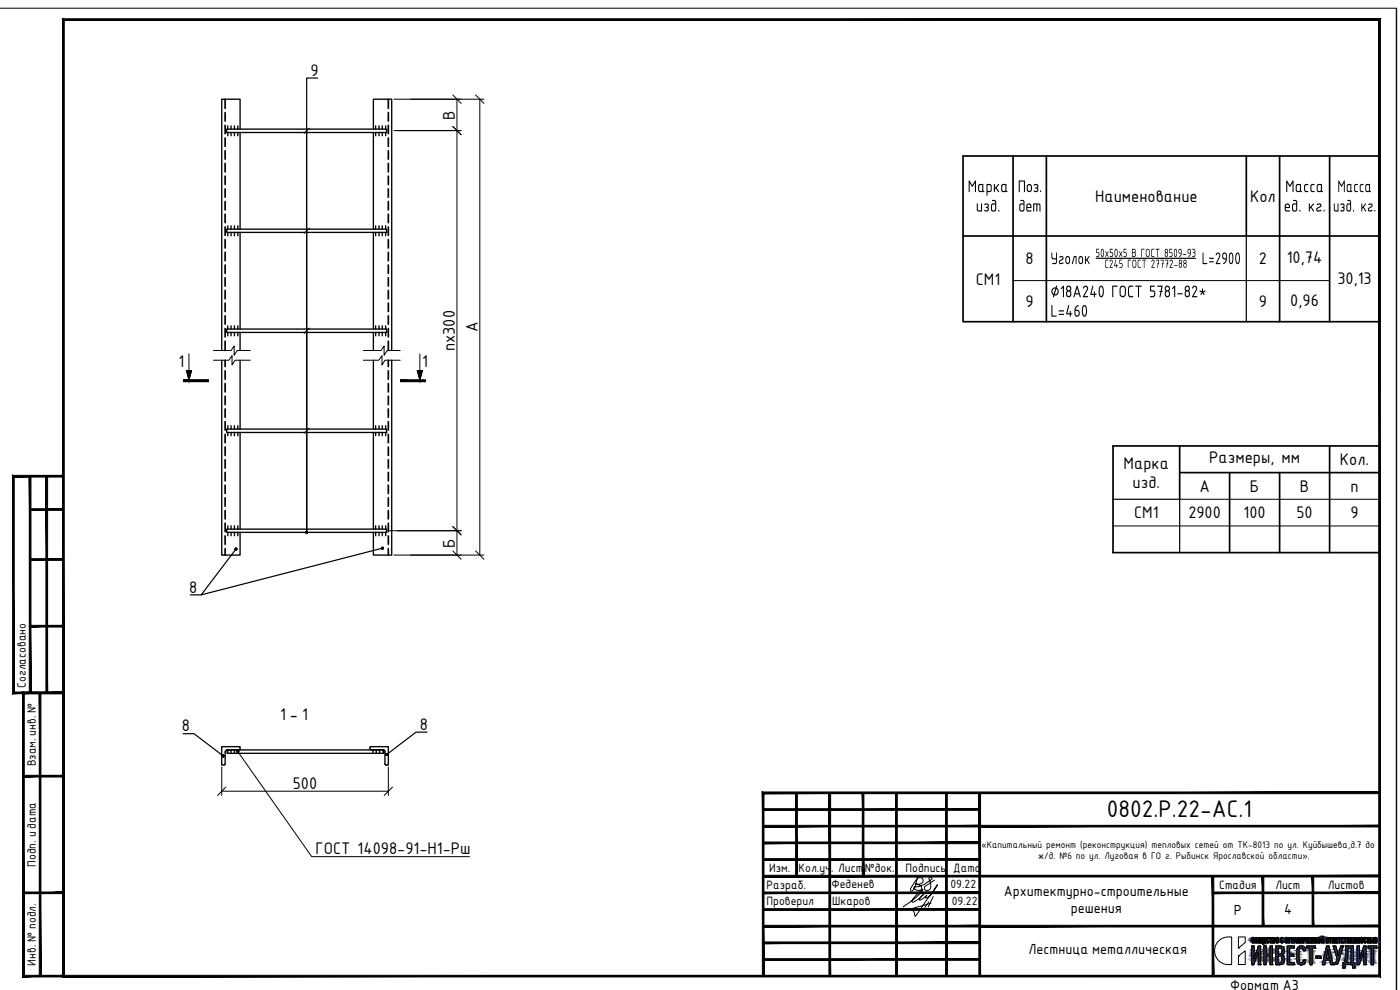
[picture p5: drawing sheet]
<svg xmlns="http://www.w3.org/2000/svg" width="420mm" height="297mm" viewBox="0 0 420 297" stroke-linecap="round" stroke-linejoin="round" font-family="sans-serif">
<defs><g id="words">
<text font-size="7.8" x="332.2" y="245.3">0802.Р.22-АС.1</text>
<g font-size="6.6">
<text x="290.4" y="57.6">Марка</text>
<text x="305.4" y="57.6">Поз.</text>
<text x="385.7" y="57.6">Масса</text>
<text x="401.3" y="57.6">Масса</text>
<text x="292.8" y="63.5">изд.</text>
<text x="305.6" y="63.5">дет</text>
<text x="385.2" y="63.5">ед. кг.</text>
<text x="400" y="63.5">изд. кг.</text>
<text x="315.3" y="79.3">Уголок</text>
<text x="361" y="79.3">L=2900</text>
<text x="315.2" y="89.2">∅18А240ГОСТ5781-82*</text>
<text x="315.2" y="95">L=460</text>
</g>
<g font-size="5.4">
<text x="93.2" y="22.7">9</text>
<text x="136.5" y="35.9" transform="rotate(-90 136.5 35.9)">В</text>
<text x="328.6" y="60.6">Наименование</text>
<text x="375.2" y="60.6">Кол</text>
<text x="307.8" y="79.3">8</text>
<text x="377.8" y="79.3">2</text>
<text x="386.2" y="78.9">10,74</text>
<text x="292.9" y="85.4">СМ1</text>
<text x="401.4" y="85.1">30,13</text>
<text x="307.8" y="92.1">9</text>
<text x="377.8" y="92.1">9</text>
<text x="387.2" y="91.8">0,96</text>
<text x="143.4" y="99.7" transform="rotate(-90 143.4 99.7)">A</text>
<text x="136.5" y="105.3" transform="rotate(-90 136.5 105.3)">nx300</text>
<text x="337.2" y="140.6">Марка</text>
<text x="362.9" y="139">Размеры, мм</text>
<text x="402.1" y="139.6">Кол.</text>
<text x="339.9" y="146.5">изд.</text>
<text x="360" y="147.6">А</text>
<text x="375.1" y="147.6">Б</text>
<text x="390.1" y="147.6">В</text>
<text x="405.3" y="147.6">n</text>
<text x="340.4" y="155.6">СМ1</text>
<text x="356.6" y="155.6">2900</text>
<text x="373.2" y="155.6">100</text>
<text x="389.1" y="155.6">50</text>
<text x="405.3" y="155.6">9</text>
<text x="136.5" y="164.3" transform="rotate(-90 136.5 164.3)">Б</text>
<text x="56.7" y="177.8">8</text>
<text x="54.6" y="219.4">8</text>
<text x="126" y="219">8</text>
<text x="87.9" y="236.8">500</text>
<text x="94.7" y="256.3">ГОСТ 14098-91-Н1-Рш</text>
</g>
<g font-size="4.9">
<text x="53.6" y="110.2">1</text>
<text x="126.7" y="110.1">1</text>
<text x="84.1" y="215.9">1 - 1</text>
</g>
<g font-size="4.7">
<text x="328.8" y="77.1">50х50х5 В ГОСТ 8509-93</text>
<text x="331.4" y="80.4">С245 ГОСТ 27772-88</text>
</g>
<g font-size="4.2">
<text x="301.3" y="268.9">Архитектурно-строительные</text>
<text x="321.4" y="273.9">решения</text>
<text x="370.3" y="274.4">Р</text>
<text x="385.4" y="274.2">4</text>
<text x="308.7" y="286.1">Лестница металлическая</text>
<text x="369.2" y="297.1">Формат А3</text>
</g>
<g font-size="3.9">
<text x="285.2" y="266.5">09.22</text>
<text x="285.6" y="271.5">09.22</text>
</g>
<g font-size="3.5">
<text x="7.8" y="206.4" transform="rotate(-90 7.8 206.4)">Согласовано</text>
<text x="10.8" y="229.9" transform="rotate(-90 10.8 229.9)">Взам. инв. №</text>
<text x="10.8" y="260.1" transform="rotate(-90 10.8 260.1)">Подп. и дата</text>
<text x="230.8" y="261.6">Изм.</text>
<text x="239.7" y="261.7">Кол.уч.</text>
<text x="251.6" y="261.6">Лист</text>
<text x="259.5" y="261.6">№док.</text>
<text x="271.8" y="261.6">Подпись</text>
<text x="286.1" y="261.6">Дата</text>
<text x="230" y="266.6">Разраб.</text>
<text x="249.5" y="266.3">Феденев</text>
<text x="365.9" y="266.6">Стадия</text>
<text x="382.8" y="266.6">Лист</text>
<text x="398.5" y="266.6">Листов</text>
<text x="230" y="271.6">Проверил</text>
<text x="249.8" y="271.6">Шкаров</text>
<text x="10.8" y="289.7" transform="rotate(-90 10.8 289.7)">Инв. № подл.</text>
</g>
<g font-size="3.1">
<text x="294.6" y="254.4">«Капитальный ремонт (реконструкция) тепловых сетей от ТК-8013 по ул. Куйбышева,д.7 до</text>
<text x="311.5" y="257.7">ж/д. №6 по ул. Луговая в ГО г. Рыбинск Ярославской области».</text>
</g>
</g></defs>
<!-- layer: PDF3_Geometry -->
<g fill="none" stroke="#000" stroke-width=".4">
<path d="M68 38.7h48v1.1h-48zM68.4 37.8v.9M68.4 39.8v.9M69.3 37.8v.9M69.3 39.8v.9M70.4 37.8v.9M70.4 39.8v.9M71.4 37.8v.9M71.4 39.8v.9M72.1 38.7v-8.9h-5.6v75.4M72.1 39.8v29M112.1 38.7v-8.9h5.5v75.4"/>
<path d="M112.1 39.8v29M112.7 37.8v.9M112.7 39.8v.9M113.7 37.8v.9M113.7 39.8v.9M114.7 37.8v.9M114.7 39.8v.9M115.7 37.8v.9M115.7 39.8v.9M68 68.8h48v.9h-48zM68.4 67.7v1.1M68.4 69.7v1"/>
<path d="M69.3 67.7v1.1M69.3 69.7v1M70.4 67.7v1.1M70.4 69.7v1M71.4 67.7v1.1M71.4 69.7v1M72.1 69.7v29M112.1 69.7v29M112.7 67.7v1.1M112.7 69.7v1M113.7 67.7v1.1M113.7 69.7v1"/>
<path d="M114.7 67.7v1.1M114.7 69.7v1M115.7 67.7v1.1M115.7 69.7v1M68 98.7h48v1h-48zM68.4 97.8v.9M68.4 99.7v1.1M69.3 97.8v.9M69.3 99.7v1.1M70.4 97.8v.9M70.4 99.7v1.1M71.4 97.8v.9"/>
<path d="M71.4 99.7v1.1M72.1 99.7v5.5M112.1 99.7v5.5M112.7 97.8v.9M112.7 99.7v1.1M113.7 97.8v.9M113.7 99.7v1.1M114.7 97.8v.9M114.7 99.7v1.1M115.7 97.8v.9M115.7 99.7v1.1M66.5 108.1v58.4h5.6v-6.8"/>
<path d="M72.1 108.1v20.6M112.1 108.1v20.6M117.6 108.1v58.4h-5.5v-6.8M68 128.7h48v1.1h-48zM68.4 127.7v1M68.4 129.8v.9M69.3 127.7v1M69.3 129.8v.9M70.4 127.7v1M70.4 129.8v.9M71.4 127.7v1M71.4 129.8v.9"/>
<path d="M72.1 129.8v29M112.1 129.8v29M112.7 127.7v1M112.7 129.8v.9M113.7 127.7v1M113.7 129.8v.9M114.7 127.7v1M114.7 129.8v.9M115.7 127.7v1M115.7 129.8v.9M68 158.8h48v.9h-48zM68.4 157.7v1.1"/>
<path d="M68.4 159.7v1M69.3 157.7v1.1M69.3 159.7v1M70.4 157.7v1.1M70.4 159.7v1M71.4 157.7v1.1M71.4 159.7v1M112.7 157.7v1.1M112.7 159.7v1M113.7 157.7v1.1M113.7 159.7v1M114.7 157.7v1.1"/>
<path d="M114.7 159.7v1M115.7 157.7v1.1M115.7 159.7v1M68.2 225h46.9v1h-46.9zM68.2 225h3.6M68.4 225v1M69.3 225v1M70.4 225v1M71.4 225v1M72.1 224.7v-.7h-5.6v5.5h.8l.3-.3v-3.6l.1-.4 .5-.2M72.1 224.7l-.3 .3M111.9 225v1"/>
<path d="M112.9 225v1M113.9 225v1M115 225l.6 .5v3.9l.9 .1v-5.5h-5.5l.1 .8 .3 .2h3.5v1M115.1 225v1"/>
</g>
<g fill="none" stroke="#000" stroke-width=".51">
<path d="M67.6 29.8v2.7M67.6 33.8v2.5M67.6 37.6v2.5M116.5 29.8v2.7M116.5 33.8v2.5M116.5 37.6v2.5M67.6 41.4v2.5M67.6 45.2v2.6M67.6 49v2.6M67.6 52.8v2.6M67.6 56.6v2.6M116.5 41.4v2.5"/>
<path d="M116.5 45.2v2.6M116.5 49v2.6M116.5 52.8v2.6M116.5 56.6v2.6M67.6 60.5v2.5M67.6 64.3v2.5M67.6 68.1v2.5M67.6 71.9v2.5M67.6 75.7v2.5M67.6 79.5v2.5M116.5 60.5v2.5M116.5 64.3v2.5"/>
<path d="M116.5 68.1v2.5M116.5 71.9v2.5M116.5 75.7v2.5M116.5 79.5v2.5M67.6 83.3v2.6M67.6 87.1v2.6M67.6 90.9v2.6M67.6 94.7v2.6M67.6 98.6v2.5M116.5 83.3v2.6M116.5 87.1v2.6M116.5 90.9v2.6"/>
<path d="M116.5 94.7v2.6M116.5 98.6v2.5M67.6 102.4v2.8M67.6 108.1v1.9M67.6 111.3v2.5M67.6 115.1v2.5M67.6 118.9v2.5M116.5 102.4v2.8M116.5 108.1v1.9M116.5 111.3v2.5M116.5 115.1v2.5M116.5 118.9v2.5"/>
<path d="M67.6 122.7v2.5M67.6 126.5v2.5M67.6 130.3v2.5M67.6 134.1v2.6M67.6 137.9v2.6M116.5 122.7v2.5M116.5 126.5v2.5M116.5 130.3v2.5M116.5 134.1v2.6M116.5 137.9v2.6M67.6 141.7v2.6M67.6 145.5v2.6"/>
<path d="M67.6 149.4v2.5M67.6 153.2v2.5M67.6 157v2.5M116.5 141.7v2.6M116.5 145.5v2.6M116.5 149.4v2.5M116.5 153.2v2.5M116.5 157v2.5M67.6 160.8v2.5M67.6 164.6v1.9M116.5 160.8v2.5M116.5 164.6v1.9"/>
</g>
<path d="M92 38.7v120.5M92.8 38.4l-1.5 1.6M92 68.8v90.4v-60.5M92.8 68.5l-1.5 1.5M92.8 98.4l-1.5 1.6M64.1 105.2h5.2l1-1.4v2.8l.9-1.4h3.9M64.1 108.1h4.6l.9-1.4v2.8l.9-1.4h4.6M109.1 105.2h5.2l1-1.4v2.8l.9-1.4h3.9M109.1 108.1h4.6l.9-1.4v2.8l.9-1.4h4.6M92.8 128.4l-1.5 1.6" fill="none" stroke="#000" stroke-width=".3"/>
<!-- layer: 0 -->
<g fill="none" stroke="#000" stroke-width=".3">
<path d="M0 2.5h419.2v294.5M419 2.5v294.5M135.9 37.9l2.5 2.5M135.9 28.5l2.5 2.5M142.7 28.5l2.5 2.5M135.9 158l2.5 2.5M135.9 165.3l2.5 2.5M142.7 165.3l2.5 2.5M67.8 236.1l-2.5 2.6M117.8 236.1l-2.5 2.6M275.3 263.1l-.3 1.4a4.1 4.1 0 0 1-1.3 2.8l-.4-.1v-.6a6.3 6.3 0 0 1 2.5-3.3h.4a1.02 1.02 0 0 1 .8 1.3 1.02 1.02 0 0 1-1.3 .7l-.9-.2 .3 .2a1.29 1.29 0 0 1 1.4 1.5 1.39 1.39 0 0 1-2.2-.6 7.8 7.8 0 0 0 5.4-2.7 .47 .47 0 0 0-.7-.3 .47 .47 0 0 0-.1 .7l.2 .4a1.9 1.9 0 0 1-.6 2.9 .76 .76 0 0 1-1-.3 .76 .76 0 0 1 .1-1l2.9-1.8M365.5 282.5l1.7-1.1 2.4-.3v8.3h-1.4l-1.2-.3-1.2-.8-.8-1.1-.4-1.1-.1-1.3 .4-1.2z"/>
<path d="M369 289.4h.1M371.7 281.1l2 .1v1.6l-2 1.6zM371.7 286.9h.1M371.7 286.9l2-1.5v4h-2zM371.8 284.4h.1M375.7 283.9h.6v3.8l1.4-3.8h.6v5.5h-.6v-3.8l-1.4 3.8h-.6zM375.7 281.4l.4-.1 .3 .2v1.1l-.2 .3-.5-.3zM375.9 281.5h.3l.1 .2-.2 1.1-.2-.2zM376.7 281.3h.7v.2h-.5v.4l.6 .3-.3 .7h-.5zM376.9 282.1l.4 .1-.1 .5h-.3zM377.7 281.3h.2v1.4h.3v-1.4h.2v1.4h.4v-1.4h.2l.1 1.9h-.2v-.3h-1.2zM378.3 289.4h.1"/>
<path d="M379.1 283.2h.1M379.3 281.3h.6v.2h-.4v.5h.4v.2h-.4v.5h.4v.2h-.6zM379.3 283.9h.4a.35 .35 0 0 1 .4 .1 .35 .35 0 0 1-.1 .5v1.8h1.2v-2.1a.23 .23 0 0 1 0-.3 .23 .23 0 0 1 .3 0 .41 .41 0 0 1 .5 .2 .41 .41 0 0 1-.1 .5v4.8h-.7v-2.5h-1.2v2.1a.26 .26 0 0 1 0 .4 .26 .26 0 0 1-.3 0h-.4zM380.2 281.4l.5-.1 .2 .3h-.6l.1 1.1 .5-.2-.3 .4-.5-.3zM380.9 282.5h.1M381 281.3h.7l-.2 .2v1.4h-.2v-1.4zM381.7 281.5h.1M381.9 289.4h.1M382 281.3l.7 .2-.2 .6 .2 .5-.2 .3h-.5zM382.1 282.2h.4l-.1 .5h-.3zM382.1 281.5h.4l-.1 .4-.3 .1zM382.9 283.9h1.6l.6 .3 .3 .8-.3 1.3a.25 .25 0 0 0-.3 .3 .25 .25 0 0 0 .4 .2l.3 1.2-.4 1-.6 .4h-1.6z"/>
<path d="M383 281.4l.3-.1 .3 .2 .1 1.1-.3 .3-.5-.2zM383.1 281.5l.4 .1-.2 1.2-.2-.3zM383.6 286.8h.7l.4 .3 .1 1.1-.4 .5-.8 .1zM383.6 284.5h.7l.4 .3v1l-.3 .4h-.8zM384.5 281.4l.4-.1 .2 .2-.2 .2-.2-.3-.2 .3 .1 1 .5-.2-.3 .4-.5-.3zM385.1 282.5h.1M385.8 281.4l.4-.1 .3 .2v1.1l-.3 .3-.5-.3zM386 281.5h.2l.1 .2-.1 1.1-.3-.2zM386.4 283.9h2.1v.6h-1.5v1.8h1.3v.6h-1.3v1.9h1.5v.6h-2.1zM386.8 281.3h.6v.2h-.4v1.4h-.2zM387.4 281.5h.1M387.6 281.3h.5l.2 .3-.1 .5-.4 .1v.7h-.2z"/>
<path d="M387.8 281.5l.3 .1-.1 .5h-.2zM388.5 289.4h.1M388.7 281.3h.2l.4 1.6h-.2l-.1-.4h-.4l-.1 .4h-.2zM388.8 281.6l.2 .7h-.4zM389.4 281.3h.2v.7h.4v-.7h.2v1.6h-.2v-.7h-.4v.7h-.2zM389.6 284.1l1.2-.3 .6 .3 .4 .6a.35 .35 0 0 1-.3 .5 .35 .35 0 0 1-.4-.3l-.5-.5-.6 .3-.1 3.2 .2 .8 .4 .2 .4-.2 .4-.7a.39 .39 0 0 1 .6 .2 .39 .39 0 0 1-.2 .5l-.3 .5-.7 .3-.9-.2-.4-.5-.2-3.3zM390.5 281.3h.2v1.1l.4-1.1h.1v1.6h-.1v-1.1l-.4 1.1h-.2zM391.5 281.3h.2l.1 .9h.3v-.9h.2v1.6h-.2v-.6l-.6-.2zM391.8 288h.1M392.2 283.9h2.5v.6h-.9v4.9h-.7v-4.9h-.9zM392.6 281.3h.6v.2h-.4v.5h.3v.2h-.3v.5h.4v.2h-.6zM393.4 281.3h.2v.7h.4v-.7h.2v1.6h-.2v-.7h-.4v.7h-.2z"/>
<path d="M394.5 281.3h.2v.7h.3v-.7h.2v1.6h-.2v-.7h-.3v.7h-.2zM394.7 284.5h.1M394.9 286.9h1.5v.6h-1.5zM395.6 281.4l.4-.1 .3 .3v1l-.3 .3-.5-.3zM395.7 281.5l.4 .1-.2 1.2-.2-.3zM396.4 287.5h.1M396.5 281.3h.2v1.1l.4-1.1h.2v1.6h-.2v-1.1l-.4 1.1h-.2zM396.6 280.9h.6l-.2 .3zM398.1 281.4l.3-.1 .3 .2 .1 1-.3 .4-.5-.2zM398.1 283.9h.7l1.3 5.5h-.7l-.3-1.3h-1.3l-.2 1.3h-.7zM398.2 281.5l.4 .1-.2 1.2-.2-.2zM398.5 285l.5 2.5h-1z"/>
<path d="M398.9 281.3h.7l-.2 .2v1.4h-.2v-1.4zM399 287.5h.1M399.6 281.5h.1M399.9 281.3l.7 .2-.2 1.4h-.5zM400 282.2h.4l-.1 .5h-.3zM400 281.5h.4l-.1 .4-.3 .1zM400.1 289.4h.1M400.1 283.9h.8l.7 2.8 .8-2.8h.7l-1.5 4.8-.3 .5-.4 .2a.31 .31 0 0 1-.5 .1 .31 .31 0 0 1 0-.5v-.2l.5-.1 .4-1.1zM400.9 281.3h.6v.2h-.4v.5h.3v.2h-.3v.5h.4v.2h-.6zM401.6 281.3h.8l-.3 .2v1.4h-.2v-1.4zM402.4 281.5h.1M402.6 281.4l.4-.1 .3 .2-.2 .2-.2-.3-.2 .2 .1 1.1 .5-.2-.2 .4-.6-.2z"/>
<path d="M403 290.4v-1.6h.4l.4-1.6v-2.9a.38 .38 0 0 1 .1-.5 .38 .38 0 0 1 .5 .1h1.4a.37 .37 0 0 1 .4 .1 .37 .37 0 0 1-.1 .5v4.3h.5v1.6M403 290.4h.1M403 290.4h.7v-1h2.3v.7a.26 .26 0 0 0 0 .4 .26 .26 0 0 0 .4-.1h.2M403.1 283.9h.1M403.3 282.5h.1M403.4 281.3h.7l-.2 .2v1.4h-.2v-1.4zM404.1 281.5h.1M404.3 281.3l.7 .2-.1 1.4h-.6zM404.5 284.5h1v4.3h-1a.24 .24 0 0 1-.3 .1 .24 .24 0 0 1 0-.4l.3-1.7zM404.5 282.2l.4 .1-.1 .4h-.3zM404.5 281.5h.3v.4l-.3 .1zM405.3 281.3h.7v.2h-.5v.5h.4v.2h-.4v.5h.5v.2h-.7z"/>
<path d="M405.5 288.8h.1M406.2 281.3h.2v.7h.4v-.7h.2v1.6h-.2v-.7h-.4v.7h-.2zM406.6 290.4h.1M407.2 281.3h.2v.7h.4v-.7h.2v1.6h-.2v-.7h-.4v.7h-.2zM407.3 283.9h.7v3.8l1.3-3.8h.7v5.5h-.7v-3.8l-1.4 3.8h-.6zM408.4 281.4l.4-.1 .2 .2v1.2l-.2 .2-.5-.2zM408.5 281.5l.3 .1-.1 1.2-.2-.2zM409.4 281.4l.4-.1 .2 .2-.1 .2-.3-.3-.1 .3v1l.5-.2-.2 .4-.5-.3zM410 289.4h.1M410 282.5h.1M410.1 281.3h.8l-.3 .2v1.4h-.2v-1.4zM410.6 283.9h2.6v.6h-1v4.9h-.7v-4.9h-.9z"/>
<path d="M410.9 281.5h.1M411.1 281.3h.2v.7l.5 .2-.2 .7h-.5zM411.3 282.1l.3 .1-.1 .5h-.2zM412.1 281.3h.2v.7h.2l.2-.7 .5 .2 .1 1-.2 .4-.5-.1-.1-.6h-.2v.7h-.2zM412.7 281.5l.3 .1-.1 1.2-.2-.2zM413.2 284.5h.1"/>
</g>
<g fill="#000" stroke="#000" stroke-width=".3">
<path d="M18.8 5.6l.5 .5 395-.5zM19.3 6.1l395-.5-.5 .5zM414.3 5.6l-.5 .5 .5 287zM413.8 6.1l.5 287-.5-.5zM18.8 293.1h395.5l-.5-.5zM18.8 293.1l.5-.5h394.5zM18.8 5.6v287.5l.5-.5zM18.8 5.6l.5 .5v286.5z"/>
<path d="M9 152.6v.5l10-.5zM9 153.1l10-.5v.5z"/>
<path d="M8.8 142.9l.5 65v-65zM8.8 142.9l.5 65h-.5z"/>
<path d="M13.8 142.9l.5 65v-65zM13.8 142.9l.5 65h-.5z"/>
<path d="M9 167.6v.5l10-.5zM9 168.1l10-.5v.5z"/>
<path d="M9 187.6v.5l10-.5zM9 188.1l10-.5v.5z"/>
<path d="M11.8 207.9l.5 85v-85zM11.8 207.9l.5 85h-.5z"/>
<path d="M3.8 208.1h15.2v-.5zM4.3 207.6h14.7l-15.2 .5zM3.8 142.6v65.5l.5-.5zM3.8 142.6l.5 .5v64.5zM3.8 142.6l.5 .5 14.7-.5zM4.3 143.1l14.7-.5v.5z"/>
<path d="M7 232.6v.5l12-.5zM7 233.1l12-.5v.5z"/>
<path d="M238.8 237.9l.5 25v-25zM238.8 237.9l.5 25h-.5z"/>
<path d="M248.8 237.9l.5 55v-55zM248.8 237.9l.5 55h-.5z"/>
<path d="M258.8 237.9l.5 25v-25zM258.8 237.9l.5 25h-.5z"/>
<path d="M268.8 237.9l.5 55v-55zM268.8 237.9l.5 55h-.5z"/>
<path d="M283.8 237.9l.5 55v-55zM283.8 237.9l.5 55h-.5z"/>
<path d="M293.8 237.9l.5 55v-55zM293.8 237.9l.5 55h-.5z"/>
<path d="M229 242.6v.5l65-.5zM229 243.1l65-.5v.5z"/>
<path d="M229 247.6v.5l65-.5zM229 248.1l65-.5v.5zM294 247.6v.5l120-.5zM294 248.1l120-.5v.5z"/>
<path d="M229 252.6v.5l65-.5zM229 253.1l65-.5v.5z"/>
<path d="M229 257.6v.5l65-.5zM229 258.1l65-.5v.5z"/>
<path d="M7 267.6v.5l12-.5zM7 268.1l12-.5v.5z"/>
<path d="M229 262.6v.5l185-.5zM229 263.1l185-.5v.5z"/>
<path d="M229 272.6v.5l65-.5zM229 273.1l65-.5v.5z"/>
<path d="M229 277.6v.5l65-.5zM229 278.1l65-.5v.5z"/>
<path d="M229 267.6v.5l65-.5zM229 268.1l65-.5v.5z"/>
<path d="M294 277.6v.5l120-.5zM294 278.1l120-.5v.5z"/>
<path d="M364 267.6v.5l50-.5zM364 268.1l50-.5v.5z"/>
<path d="M363.8 262.9l.5 30v-30zM363.8 262.9l.5 30h-.5z"/>
<path d="M378.8 262.9l.5 15v-15zM378.8 262.9l.5 15h-.5z"/>
<path d="M393.8 262.9l.5 15v-15zM393.8 262.9l.5 15h-.5z"/>
<path d="M6.8 293.1h12.2v-.5zM6.8 293.1l.5-.5h11.7zM6.8 207.6v85.5l.5-.5zM6.8 207.6l.5 .5v84.5zM6.8 207.6l.5 .5 11.7-.5zM7.3 208.1l11.7-.5v.5z"/>
<path d="M228.8 237.6v55.3h.5zM228.8 237.6l.5 .5v54.8zM228.8 237.6l.5 .5 184.7-.5zM229.3 238.1l184.7-.5v.5z"/>
<path d="M229 282.6v.5l65-.5zM229 283.1l65-.5v.5z"/>
<path d="M229 287.6v.5l65-.5zM229 288.1l65-.5v.5z"/>
</g>
<g fill="#2e365c" stroke="#2e365c" stroke-width=".3">
<path d="M412.8 281.3h.1z"/>
<path d="M408.6 281.3h.1z"/>
<path d="M398.3 281.3h.2z"/>
<path d="M395.8 281.3h.2z"/>
<path d="M386 281.3h.2z"/>
<path d="M383.2 281.3h.2z"/>
<path d="M376 281.3h.2z"/>
<path d="M388.6 281.6h.2z"/>
<path d="M396.9 281.8h.2z"/>
<path d="M390.9 281.8h.2z"/>
<path d="M390.8 282.1h.1z"/>
<path d="M411.5 282.1h.3z"/>
<path d="M390.7 282.4h.1z"/>
<path d="M412.5 282.8h.7z"/>
<path d="M408.5 282.9h.2z"/>
<path d="M408.5 282.9h.3z"/>
<path d="M409.6 282.9h.2z"/>
<path d="M402.8 282.9h.2z"/>
<path d="M384.6 282.9h.2z"/>
<path d="M380.4 282.9h.2z"/>
<path d="M412.8 282.9h.1z"/>
<path d="M390.6 284.4h1z"/>
<path d="M384.1 288.8h1.2z"/>
<path d="M400.4 289.4h.1z"/>
<path d="M397 281.1h.2z"/>
<path d="M396.8 281.2h.2z"/>
<path d="M412.8 281.3h.1zM412.8 281.3h.1z"/>
<path d="M408.6 281.3h.2zM408.6 281.3h.2z"/>
<path d="M398.3 281.3h.2zM398.3 281.3h.2z"/>
<path d="M395.8 281.3h.2zM395.8 281.3h.2z"/>
<path d="M386 281.3h.2zM386 281.3h.2z"/>
<path d="M383.2 281.3h.2zM383.2 281.3h.2z"/>
<path d="M376 281.3h.2zM376 281.3h.2z"/>
<path d="M409.6 281.3h.2zM409.6 281.3h.2z"/>
<path d="M402.8 281.3h.2zM402.8 281.3h.2z"/>
<path d="M384.7 281.3h.1zM384.6 281.3h.2z"/>
<path d="M380.4 281.3h.2zM380.4 281.3h.2z"/>
<path d="M409.6 281.3h.2zM409.5 281.3h.3z"/>
<path d="M402.8 281.3h.2zM402.8 281.3h.2z"/>
<path d="M384.6 281.3h.3zM384.6 281.3h.3z"/>
<path d="M380.4 281.3h.2zM380.4 281.3h.2z"/>
<path d="M396.5 281.3h.2zM396.5 281.3h.2z"/>
<path d="M390.5 281.3h.2zM390.5 281.3h.2z"/>
<path d="M405.3 281.3h.7zM405.3 281.3h.7z"/>
<path d="M400.9 281.3h.6zM400.9 281.3h.6z"/>
<path d="M392.6 281.3h.6zM392.6 281.3h.6z"/>
<path d="M379.3 281.3h.6zM379.3 281.3h.6z"/>
<path d="M388.7 281.3h.2zM388.7 281.3h.2z"/>
<path d="M391.5 281.3h.2zM391.5 281.3h.2zM391.5 281.3h.2zM391.5 281.3h.2z"/>
<path d="M410.1 281.3h.8zM410.1 281.3h.8z"/>
<path d="M403.4 281.3h.7zM403.4 281.3h.7z"/>
<path d="M401.6 281.3h.8zM401.6 281.3h.8z"/>
<path d="M398.9 281.3h.7zM398.9 281.3h.7z"/>
<path d="M386.8 281.3h.6zM386.8 281.3h.6z"/>
<path d="M381 281.3h.7zM381 281.3h.7z"/>
<path d="M377.7 281.3h.2zM377.7 281.3h.2z"/>
<path d="M378.8 281.3h.2zM378.8 281.3h.2z"/>
<path d="M397.1 281.3h.2zM397.1 281.3h.2z"/>
<path d="M391.1 281.3h.1zM391.1 281.3h.1z"/>
<path d="M376.7 281.3h.7zM376.7 281.3h.7z"/>
<path d="M407.2 281.3h.2zM407.2 281.3h.2z"/>
<path d="M406.2 281.3h.2zM406.2 281.3h.2z"/>
<path d="M394.5 281.3h.2zM394.5 281.3h.2z"/>
<path d="M393.4 281.3h.2zM393.4 281.3h.2z"/>
<path d="M389.4 281.3h.2zM389.4 281.3h.2z"/>
<path d="M388.7 281.3h.2zM388.7 281.3h.2z"/>
<path d="M378.8 281.3h.2zM378.8 281.3h.2z"/>
<path d="M397.1 281.3h.2zM397.1 281.3h.2z"/>
<path d="M391.1 281.3h.1zM391.1 281.3h.1z"/>
<path d="M377.7 281.3h.2zM377.7 281.3h.2z"/>
<path d="M407.8 281.3h.2zM407.8 281.3h.2z"/>
<path d="M406.8 281.3h.2zM406.8 281.3h.2z"/>
<path d="M395 281.3h.2zM395 281.3h.2z"/>
<path d="M394 281.3h.2zM394 281.3h.2z"/>
<path d="M390 281.3h.2zM390 281.3h.2z"/>
<path d="M405.3 281.3h.7zM405.3 281.3h.7z"/>
<path d="M400.9 281.3h.6zM400.9 281.3h.6z"/>
<path d="M392.6 281.3h.6zM392.6 281.3h.6z"/>
<path d="M379.3 281.3h.6zM379.3 281.3h.6z"/>
<path d="M392.1 281.3h.2zM392.1 281.3h.2z"/>
<path d="M386.8 281.3h.6zM386.8 281.3h.6z"/>
<path d="M404.3 281.3h.4zM404.3 281.3h.4z"/>
<path d="M399.9 281.3h.4zM399.9 281.3h.4z"/>
<path d="M382 281.3h.4zM382 281.3h.4z"/>
<path d="M378.2 281.3h.2zM378.2 281.3h.2z"/>
<path d="M396.5 281.3h.2zM396.5 281.3h.2z"/>
<path d="M390.5 281.3h.2zM390.5 281.3h.2z"/>
<path d="M412.1 281.3h.2zM412.1 281.3h.2z"/>
<path d="M404.3 281.3h.4zM404.3 281.3h.4z"/>
<path d="M399.9 281.3h.4zM399.9 281.3h.4z"/>
<path d="M382 281.3h.4zM382 281.3h.4z"/>
<path d="M411.1 281.3h.2zM411.1 281.3h.2z"/>
<path d="M387.6 281.3h.4zM387.6 281.3h.4z"/>
<path d="M378.2 281.3h.2zM378.2 281.3h.2z"/>
<path d="M387.6 281.3h.4zM387.6 281.3h.4z"/>
<path d="M410.1 281.3h.8zM410.1 281.3h.8z"/>
<path d="M403.4 281.3h.7zM403.4 281.3h.7z"/>
<path d="M401.6 281.3h.8zM401.6 281.3h.8z"/>
<path d="M398.9 281.3h.7zM398.9 281.3h.7z"/>
<path d="M381 281.3h.7zM381 281.3h.7z"/>
<path d="M407.8 281.3h.2zM407.8 281.3h.2z"/>
<path d="M406.8 281.3h.2zM406.8 281.3h.2z"/>
<path d="M395 281.3h.2zM395 281.3h.2z"/>
<path d="M394 281.3h.2zM394 281.3h.2z"/>
<path d="M392.1 281.3h.2zM392.1 281.3h.2z"/>
<path d="M390 281.3h.2zM390 281.3h.2z"/>
<path d="M391.5 281.3h.2zM391.5 281.3h.2zM391.5 281.3h.2zM391.5 281.3h.2z"/>
<path d="M388.7 281.3h.2zM388.7 281.3h.2z"/>
<path d="M396.5 281.3h.2zM396.5 281.3h.2z"/>
<path d="M390.5 281.3h.2zM390.5 281.3h.2z"/>
<path d="M386.8 281.3h.6zM386.8 281.3h.6z"/>
<path d="M411.1 281.3h.2zM411.1 281.3h.2z"/>
<path d="M377.7 281.3h.2zM377.7 281.3h.2z"/>
<path d="M412.1 281.3h.2zM412.1 281.3h.2z"/>
<path d="M407.2 281.3h.2zM407.2 281.3h.2z"/>
<path d="M406.2 281.3h.2zM406.2 281.3h.2z"/>
<path d="M394.5 281.3h.2zM394.5 281.3h.2z"/>
<path d="M393.4 281.3h.2zM393.4 281.3h.2z"/>
<path d="M389.4 281.3h.2zM389.4 281.3h.2z"/>
<path d="M378.8 281.3h.2zM378.8 281.3h.2zM378.8 281.3h.2zM378.8 281.3h.2z"/>
<path d="M409.5 281.3h.3zM409.5 281.3h.3z"/>
<path d="M402.8 281.3h.3zM402.7 281.3h.4z"/>
<path d="M384.6 281.3h.3zM384.6 281.3h.3z"/>
<path d="M380.4 281.3h.3zM380.4 281.3h.3z"/>
<path d="M407.2 281.3h.2zM407.2 281.3h.2z"/>
<path d="M406.2 281.3h.2zM406.2 281.3h.2z"/>
<path d="M394.5 281.3h.2zM394.5 281.3h.2z"/>
<path d="M393.4 281.3h.2zM393.4 281.3h.2z"/>
<path d="M389.4 281.3h.2zM389.4 281.3h.2z"/>
<path d="M410.1 281.3h.8zM410.1 281.3h.8z"/>
<path d="M403.4 281.3h.7zM403.4 281.3h.7z"/>
<path d="M401.6 281.3h.8zM401.6 281.3h.8z"/>
<path d="M398.9 281.3h.7zM398.9 281.3h.7z"/>
<path d="M381 281.3h.7zM381 281.3h.7z"/>
<path d="M376.7 281.3h.7zM376.7 281.3h.7z"/>
<path d="M388.7 281.3h.2zM388.7 281.3h.2z"/>
<path d="M397.1 281.3h.2zM397.1 281.3h.2z"/>
<path d="M391.1 281.3h.1zM391.1 281.3h.1z"/>
<path d="M405.3 281.3h.7zM405.3 281.3h.7z"/>
<path d="M400.9 281.3h.6zM400.9 281.3h.6z"/>
<path d="M392.6 281.3h.6zM392.6 281.3h.6z"/>
<path d="M379.3 281.3h.6zM379.3 281.3h.6z"/>
<path d="M377.7 281.3h.2zM377.7 281.3h.2z"/>
<path d="M404.3 281.3h.5zM404.3 281.3h.5z"/>
<path d="M399.9 281.3h.4zM399.9 281.3h.4z"/>
<path d="M382 281.3h.4zM382 281.3h.4z"/>
<path d="M407.8 281.3h.2zM407.8 281.3h.2z"/>
<path d="M406.8 281.3h.2zM406.8 281.3h.2z"/>
<path d="M395 281.3h.2zM395 281.3h.2z"/>
<path d="M394 281.3h.2zM394 281.3h.2z"/>
<path d="M390 281.3h.2zM390 281.3h.2z"/>
<path d="M405.3 281.3h.7zM405.3 281.3h.7z"/>
<path d="M400.9 281.3h.6zM400.9 281.3h.6z"/>
<path d="M392.6 281.3h.6zM392.6 281.3h.6z"/>
<path d="M379.3 281.3h.6zM379.3 281.3h.6z"/>
<path d="M376.7 281.3h.7zM376.7 281.3h.7z"/>
<path d="M397.1 281.3h.2zM397.1 281.3h.2z"/>
<path d="M391.1 281.3h.1zM391.1 281.3h.1z"/>
<path d="M412.8 281.3h.2zM412.7 281.3h.3zM412.7 281.3h.3zM412.7 281.3h.3z"/>
<path d="M378.2 281.3h.2zM378.2 281.3h.2z"/>
<path d="M392.1 281.3h.2zM392.1 281.3h.2z"/>
<path d="M412.1 281.3h.2zM412.1 281.3h.2z"/>
<path d="M411.1 281.3h.2zM411.1 281.3h.2z"/>
<path d="M387.6 281.3h.5zM387.6 281.3h.5z"/>
<path d="M408.6 281.3h.2zM408.5 281.3h.3z"/>
<path d="M398.3 281.3h.2zM398.2 281.3h.3z"/>
<path d="M395.8 281.3h.2zM395.7 281.3h.3z"/>
<path d="M386 281.3h.3zM386 281.3h.3z"/>
<path d="M383.2 281.3h.3zM383.1 281.3h.4z"/>
<path d="M376 281.3h.2zM375.9 281.3h.3z"/>
<path d="M378.2 281.3h.2zM378.2 281.3h.2z"/>
<path d="M391.5 281.3h.2zM391.5 281.3h.2zM391.5 281.3h.2zM391.5 281.3h.2z"/>
<path d="M396.5 281.3h.2zM396.5 281.3h.2z"/>
<path d="M390.5 281.3h.2zM390.5 281.3h.2z"/>
<path d="M387.6 281.3h.5zM387.6 281.3h.5z"/>
<path d="M377.7 281.3h.2zM377.7 281.3h.2z"/>
<path d="M378.8 281.3h.2zM378.8 281.3h.2z"/>
<path d="M388.7 281.3h.2zM388.7 281.3h.2z"/>
<path d="M396.5 281.3h.2zM396.5 281.3h.2z"/>
<path d="M390.5 281.3h.2zM390.5 281.3h.2z"/>
<path d="M408.5 281.3h.3zM408.5 281.3h.3z"/>
<path d="M398.2 281.3h.4zM398.2 281.3h.4z"/>
<path d="M395.7 281.3h.4zM395.7 281.3h.4z"/>
<path d="M386 281.3h.3zM385.9 281.3h.4z"/>
<path d="M383.1 281.3h.4zM383.1 281.3h.4z"/>
<path d="M375.9 281.3h.4zM375.9 281.3h.4z"/>
<path d="M410.1 281.3h.8zM410.1 281.3h.8z"/>
<path d="M403.4 281.3h.7zM403.4 281.3h.7z"/>
<path d="M401.6 281.3h.8zM401.6 281.3h.8z"/>
<path d="M398.9 281.3h.7zM398.9 281.3h.7z"/>
<path d="M381 281.3h.7zM381 281.3h.7z"/>
<path d="M404.3 281.3h.6zM404.3 281.3h.6z"/>
<path d="M399.9 281.3h.5zM399.9 281.3h.5z"/>
<path d="M382 281.3h.5zM382 281.3h.5z"/>
<path d="M386.8 281.3h.6zM386.8 281.3h.6z"/>
<path d="M378.8 281.3h.2zM378.8 281.3h.2z"/>
<path d="M411.1 281.3h.2zM411.1 281.3h.2z"/>
<path d="M404.3 281.3h.6zM404.3 281.3h.6z"/>
<path d="M399.9 281.3h.5zM399.9 281.3h.5z"/>
<path d="M382 281.3h.5zM382 281.3h.5z"/>
<path d="M407.2 281.3h.2zM407.2 281.3h.2z"/>
<path d="M406.2 281.3h.2zM406.2 281.3h.2z"/>
<path d="M394.5 281.3h.2zM394.5 281.3h.2z"/>
<path d="M393.4 281.3h.2zM393.4 281.3h.2z"/>
<path d="M389.4 281.3h.2zM389.4 281.3h.2z"/>
<path d="M412.1 281.3h.2zM412.1 281.3h.2z"/>
<path d="M405.3 281.3h.7zM405.3 281.3h.7z"/>
<path d="M400.9 281.3h.6zM400.9 281.3h.6z"/>
<path d="M392.6 281.3h.6zM392.6 281.3h.6z"/>
<path d="M379.3 281.3h.6zM379.3 281.3h.6z"/>
<path d="M409.5 281.3h.4zM409.5 281.3h.4z"/>
<path d="M402.7 281.3h.4zM402.7 281.3h.4z"/>
<path d="M384.6 281.3h.3zM384.5 281.3h.4z"/>
<path d="M380.4 281.3h.3zM380.3 281.3h.4z"/>
<path d="M377.7 281.3h.2zM377.7 281.3h.2z"/>
<path d="M407.8 281.3h.2zM407.8 281.3h.2z"/>
<path d="M406.8 281.3h.2zM406.8 281.3h.2z"/>
<path d="M395 281.3h.2zM395 281.3h.2z"/>
<path d="M394 281.3h.2zM394 281.3h.2z"/>
<path d="M392.1 281.3h.2zM392.1 281.3h.2z"/>
<path d="M390 281.3h.2zM390 281.3h.2z"/>
<path d="M388.7 281.3h.2zM388.7 281.3h.2z"/>
<path d="M407.8 281.3h.2zM407.8 281.3h.2z"/>
<path d="M406.8 281.3h.2zM406.8 281.3h.2z"/>
<path d="M395 281.3h.2zM395 281.3h.2z"/>
<path d="M394 281.3h.2zM394 281.3h.2z"/>
<path d="M390 281.3h.2zM390 281.3h.2z"/>
<path d="M397.1 281.3h.2zM397.1 281.3h.2z"/>
<path d="M391.1 281.3h.1zM391.1 281.3h.1z"/>
<path d="M378.2 281.3h.2zM378.2 281.3h.2z"/>
<path d="M410.1 281.3h.8zM410.1 281.3h.8z"/>
<path d="M403.4 281.3h.7zM403.4 281.3h.7z"/>
<path d="M401.6 281.3h.8zM401.6 281.3h.8z"/>
<path d="M398.9 281.3h.7zM398.9 281.3h.7z"/>
<path d="M381 281.3h.7zM381 281.3h.7z"/>
<path d="M412.1 281.3h.2zM412.1 281.3h.2z"/>
<path d="M407.2 281.3h.2zM407.2 281.3h.2z"/>
<path d="M406.2 281.3h.2zM406.2 281.3h.2z"/>
<path d="M394.5 281.3h.2zM394.5 281.3h.2z"/>
<path d="M393.4 281.3h.2zM393.4 281.3h.2z"/>
<path d="M389.4 281.3h.2zM389.4 281.3h.2z"/>
<path d="M376.7 281.3h.7zM376.7 281.3h.7z"/>
<path d="M411.1 281.3h.2zM411.1 281.3h.2z"/>
<path d="M387.6 281.3h.6zM387.6 281.3h.6z"/>
<path d="M376.7 281.3h.7zM376.7 281.3h.7z"/>
<path d="M378.2 281.3h.2zM378.2 281.3h.2z"/>
<path d="M392.1 281.3h.2zM392.1 281.3h.2z"/>
<path d="M397.1 281.3h.2zM397.1 281.3h.2z"/>
<path d="M391.1 281.3h.1zM391.1 281.3h.1z"/>
<path d="M391.5 281.3h.2zM391.5 281.3h.2zM391.5 281.3h.2zM391.5 281.3h.2z"/>
<path d="M386.8 281.3h.6zM386.8 281.3h.6z"/>
<path d="M377.7 281.3h.2zM377.7 281.3h.2z"/>
<path d="M405.3 281.3h.7zM405.3 281.3h.7z"/>
<path d="M400.9 281.3h.6zM400.9 281.3h.6z"/>
<path d="M392.6 281.3h.6zM392.6 281.3h.6z"/>
<path d="M379.3 281.3h.6zM379.3 281.3h.6z"/>
<path d="M378.8 281.3h.2zM378.8 281.3h.2z"/>
<path d="M412.7 281.3h.4zM412.6 281.3h.5zM412.6 281.3h.5zM412.6 281.3h.5z"/>
<path d="M388.7 281.3h.2zM388.7 281.3h.2z"/>
<path d="M404.3 281.3h.6zM404.3 281.3h.6z"/>
<path d="M399.9 281.3h.6zM399.9 281.3h.6z"/>
<path d="M382 281.3h.5zM382 281.3h.5z"/>
<path d="M378.8 281.3h.2zM378.8 281.3h.2z"/>
<path d="M396.5 281.3h.2zM396.5 281.3h.2z"/>
<path d="M390.5 281.3h.2zM390.5 281.3h.2z"/>
<path d="M409.5 281.3h.4zM409.4 281.3h.5z"/>
<path d="M402.7 281.3h.4zM402.7 281.3h.4z"/>
<path d="M384.5 281.3h.5zM384.5 281.3h.5z"/>
<path d="M380.3 281.3h.4zM380.3 281.3h.4z"/>
<path d="M387.6 281.3h.6zM387.6 281.3h.6z"/>
<path d="M396.5 281.3l.2 .1zM396.5 281.3l.2 .1z"/>
<path d="M390.5 281.3l.2 .1zM390.5 281.3l.2 .1z"/>
<path d="M407.2 281.3l.2 .1zM407.2 281.3l.2 .1z"/>
<path d="M406.2 281.3l.2 .1zM406.2 281.3l.2 .1z"/>
<path d="M394.5 281.3l.2 .1zM394.5 281.3l.2 .1z"/>
<path d="M393.4 281.3l.2 .1zM393.4 281.3l.2 .1z"/>
<path d="M389.4 281.3l.2 .1zM389.4 281.3l.2 .1z"/>
<path d="M411.1 281.3l.2 .1zM411.1 281.3l.2 .1z"/>
<path d="M407.8 281.3l.2 .1zM407.8 281.3l.2 .1z"/>
<path d="M406.8 281.3l.2 .1zM406.8 281.3l.2 .1z"/>
<path d="M395 281.3l.2 .1zM395 281.3l.2 .1z"/>
<path d="M394 281.3l.2 .1zM394 281.3l.2 .1z"/>
<path d="M390 281.3l.2 .1zM390 281.3l.2 .1z"/>
<path d="M377.7 281.3l.2 .1zM377.7 281.3l.2 .1z"/>
<path d="M408.5 281.3l.4 .1zM408.4 281.4h.5z"/>
<path d="M398.2 281.3l.4 .1zM398.1 281.4h.5z"/>
<path d="M395.7 281.3l.4 .1zM395.7 281.3l.4 .1z"/>
<path d="M385.9 281.3l.5 .1zM385.9 281.4h.5z"/>
<path d="M383.1 281.3l.4 .1zM383.1 281.4h.4z"/>
<path d="M375.9 281.3l.4 .1zM375.8 281.4h.5z"/>
<path d="M378.2 281.3l.2 .1zM378.2 281.3l.2 .1z"/>
<path d="M412.1 281.3l.2 .1zM412.1 281.3l.2 .1z"/>
<path d="M388.7 281.3l.2 .1zM388.7 281.3l.2 .1z"/>
<path d="M397.1 281.3l.2 .1zM397.1 281.3l.2 .1z"/>
<path d="M391.1 281.3l.1 .1zM391.1 281.3l.1 .1z"/>
<path d="M412.1 281.4h.2zM412.1 281.4h.2z"/>
<path d="M404.3 281.3l.6 .1zM404.3 281.3l.6 .1z"/>
<path d="M399.9 281.3l.6 .1zM399.9 281.3l.6 .1z"/>
<path d="M382 281.3l.5 .1zM382 281.3l.5 .1z"/>
<path d="M411.1 281.4h.2zM411.1 281.4h.2z"/>
<path d="M387.6 281.3l.6 .1zM387.6 281.3l.6 .1z"/>
<path d="M378.2 281.4h.2zM378.2 281.4h.2z"/>
<path d="M410.1 281.3l.8 .1zM410.1 281.3l.8 .1z"/>
<path d="M403.4 281.3l.7 .1zM403.4 281.3l.7 .1z"/>
<path d="M401.6 281.3l.8 .1zM401.6 281.3l.8 .1z"/>
<path d="M398.9 281.3l.7 .1zM398.9 281.3l.7 .1z"/>
<path d="M381 281.3l.7 .1zM381 281.3l.7 .1z"/>
<path d="M408.4 281.4h.5zM408.4 281.4h.5z"/>
<path d="M398.1 281.4h.5zM398.1 281.4h.5z"/>
<path d="M395.6 281.4h.5zM395.6 281.4h.5z"/>
<path d="M385.9 281.4h.5zM385.9 281.4h.5z"/>
<path d="M383.1 281.4h.4zM383 281.4h.5z"/>
<path d="M375.8 281.4h.5zM375.8 281.4h.5z"/>
<path d="M391.5 281.3l.2 .1zM391.5 281.3l.2 .1z"/>
<path d="M392.1 281.3l.2 .1zM392.1 281.3l.2 .1z"/>
<path d="M376.7 281.3l.7 .1zM376.7 281.3l.7 .1z"/>
<path d="M386.8 281.3l.6 .1zM386.8 281.3l.6 .1z"/>
<path d="M391.5 281.4h.2zM391.5 281.4h.2z"/>
<path d="M405.3 281.3l.7 .1zM405.3 281.3l.7 .1z"/>
<path d="M400.9 281.3l.6 .1zM400.9 281.3l.6 .1z"/>
<path d="M392.6 281.3l.6 .1zM392.6 281.3l.6 .1z"/>
<path d="M379.3 281.3l.6 .1zM379.3 281.3l.6 .1z"/>
<path d="M377.7 281.4h.2zM377.7 281.4h.2z"/>
<path d="M409.4 281.3l.5 .1zM409.4 281.3l.5 .1z"/>
<path d="M402.7 281.3l.5 .1zM402.7 281.3l.5 .1z"/>
<path d="M384.5 281.3l.5 .1zM384.5 281.3l.5 .1z"/>
<path d="M380.3 281.3l.5 .1zM380.3 281.3l.5 .1z"/>
<path d="M378.8 281.3l.2 .1zM378.8 281.3l.2 .1z"/>
<path d="M409.4 281.4h.5zM409.4 281.4h.5z"/>
<path d="M402.7 281.4h.5zM402.6 281.4h.6z"/>
<path d="M384.5 281.4h.5zM384.5 281.4h.5z"/>
<path d="M380.3 281.4h.5zM380.3 281.4h.5z"/>
<path d="M407.8 281.4h.2zM407.8 281.4h.2z"/>
<path d="M406.8 281.4h.2zM406.8 281.4h.2z"/>
<path d="M395 281.4h.2zM395 281.4h.2z"/>
<path d="M394 281.4h.2zM394 281.4h.2z"/>
<path d="M392.1 281.4h.2zM392.1 281.4h.2z"/>
<path d="M390 281.4h.2zM390 281.4h.2z"/>
<path d="M404.3 281.4h.7zM404.3 281.4h.7z"/>
<path d="M399.9 281.4h.6zM399.9 281.4h.6z"/>
<path d="M382 281.4h.6zM382 281.4h.6z"/>
<path d="M397.1 281.4h.2zM397.1 281.4h.2z"/>
<path d="M391.1 281.4h.1zM391.1 281.4h.1z"/>
<path d="M408.4 281.4h.5zM408.4 281.4h.5z"/>
<path d="M398.1 281.4h.6zM398.1 281.4h.6z"/>
<path d="M395.6 281.4h.6zM395.6 281.4h.6z"/>
<path d="M385.9 281.4h.5zM385.9 281.4h.5z"/>
<path d="M383 281.4h.6zM383 281.4h.6z"/>
<path d="M375.8 281.4h.5zM375.8 281.4h.5z"/>
<path d="M407.2 281.4h.2zM407.2 281.4h.2z"/>
<path d="M406.2 281.4h.2zM406.2 281.4h.2z"/>
<path d="M394.5 281.4h.2zM394.5 281.4h.2z"/>
<path d="M393.4 281.4h.2zM393.4 281.4h.2z"/>
<path d="M389.4 281.4h.2zM389.4 281.4h.2z"/>
<path d="M388.7 281.4h.2zM388.7 281.4h.2z"/>
<path d="M396.5 281.4h.2zM396.5 281.4h.2z"/>
<path d="M390.5 281.4h.2zM390.5 281.4h.2z"/>
<path d="M407.2 281.4h.2zM407.2 281.4h.2z"/>
<path d="M406.2 281.4h.2zM406.2 281.4h.2z"/>
<path d="M394.5 281.4h.2zM394.5 281.4h.2z"/>
<path d="M393.4 281.4h.2zM393.4 281.4h.2z"/>
<path d="M389.4 281.4h.2zM389.4 281.4h.2z"/>
<path d="M410.1 281.4h.8zM410.1 281.4h.8z"/>
<path d="M403.4 281.4h.7zM403.4 281.4h.7z"/>
<path d="M401.6 281.4h.8zM401.6 281.4h.8z"/>
<path d="M398.9 281.4h.7zM398.9 281.4h.7z"/>
<path d="M381 281.4h.7zM381 281.4h.7z"/>
<path d="M409.4 281.4h.5zM409.4 281.4h.5z"/>
<path d="M402.6 281.4h.6zM402.6 281.4h.6z"/>
<path d="M384.5 281.4h.5zM384.5 281.4h.5z"/>
<path d="M380.3 281.4h.5zM380.2 281.4h.6z"/>
<path d="M407.8 281.4h.2zM407.8 281.4h.2z"/>
<path d="M406.8 281.4h.2zM406.8 281.4h.2z"/>
<path d="M395 281.4h.2zM395 281.4h.2z"/>
<path d="M394 281.4h.2zM394 281.4h.2z"/>
<path d="M390 281.4h.2zM390 281.4h.2z"/>
<path d="M378.2 281.4h.2zM378.2 281.4h.2z"/>
<path d="M412.6 281.3l.5 .1zM412.6 281.3l.5 .1z"/>
<path d="M377.7 281.4h.2zM377.7 281.4h.2z"/>
<path d="M387.6 281.4h.6zM387.6 281.4h.6z"/>
<path d="M386.8 281.4h.6zM386.8 281.4h.6z"/>
<path d="M408.4 281.4h.5zM408.4 281.4h.5z"/>
<path d="M398.1 281.4h.6zM398.1 281.4h.6z"/>
<path d="M395.6 281.4h.6zM395.6 281.4h.6z"/>
<path d="M385.8 281.4h.6zM385.8 281.4h.6z"/>
<path d="M383 281.4h.6zM383 281.4h.6z"/>
<path d="M375.8 281.4h.5zM375.8 281.4h.5z"/>
<path d="M405.3 281.4h.7zM405.3 281.4h.7z"/>
<path d="M400.9 281.4h.6zM400.9 281.4h.6z"/>
<path d="M392.6 281.4h.6zM392.6 281.4h.6z"/>
<path d="M379.3 281.4h.6zM379.3 281.4h.6z"/>
<path d="M411.1 281.4h.2zM411.1 281.4h.2z"/>
<path d="M396.5 281.4h.2zM396.5 281.4h.2z"/>
<path d="M390.5 281.4h.2zM390.5 281.4h.2z"/>
<path d="M388.7 281.4h.2zM388.7 281.4h.2z"/>
<path d="M397.1 281.4h.2zM397.1 281.4h.2z"/>
<path d="M391 281.4h.2zM391 281.4h.2z"/>
<path d="M378.2 281.4h.2zM378.2 281.4h.2z"/>
<path d="M408.4 281.4h.5zM408.4 281.4h.5z"/>
<path d="M398.1 281.4h.6zM398.1 281.4h.6z"/>
<path d="M395.6 281.4h.6zM395.6 281.4h.6z"/>
<path d="M385.8 281.4h.6zM385.8 281.4h.6z"/>
<path d="M383 281.4h.6zM383 281.4h.6z"/>
<path d="M375.8 281.4h.5zM375.8 281.4h.5z"/>
<path d="M412.1 281.4h.2zM412.1 281.4h.2z"/>
<path d="M409.4 281.4h.6zM409.4 281.4h.6z"/>
<path d="M402.6 281.4h.6zM402.6 281.4h.6z"/>
<path d="M384.5 281.4h.5zM384.5 281.4h.5z"/>
<path d="M380.2 281.4h.6zM380.2 281.4h.6z"/>
<path d="M377.7 281.4h.2zM377.7 281.4h.2z"/>
<path d="M392.1 281.4h.2zM392.1 281.4h.2z"/>
<path d="M376.7 281.4h.7zM376.7 281.4h.7z"/>
<path d="M409.4 281.4h.6zM409.4 281.4h.6z"/>
<path d="M402.6 281.4h.6zM402.6 281.4h.6z"/>
<path d="M384.4 281.4h.6zM384.4 281.4h.6z"/>
<path d="M380.2 281.4h.6zM380.2 281.4h.6z"/>
<path d="M404.3 281.4h.7zM404.3 281.4h.7z"/>
<path d="M399.9 281.4h.6zM399.9 281.4h.6z"/>
<path d="M382 281.4h.6zM382 281.4h.6z"/>
<path d="M404.3 281.4h.7zM404.3 281.4h.7z"/>
<path d="M399.9 281.4h.6zM399.9 281.4h.6z"/>
<path d="M382 281.4h.6zM382 281.4h.6z"/>
<path d="M376.7 281.4h.7zM376.7 281.4h.7z"/>
<path d="M378.8 281.4h.2zM378.8 281.4h.2z"/>
<path d="M410.1 281.4h.8zM410.1 281.4h.8z"/>
<path d="M403.4 281.4h.7zM403.4 281.4h.7z"/>
<path d="M401.6 281.4h.8zM401.6 281.4h.8z"/>
<path d="M398.9 281.4h.7zM398.9 281.4h.7z"/>
<path d="M381 281.4h.7zM381 281.4h.7z"/>
<path d="M405.3 281.4h.7zM405.3 281.4h.7z"/>
<path d="M400.9 281.4h.6zM400.9 281.4h.6z"/>
<path d="M392.6 281.4h.6zM392.6 281.4h.6z"/>
<path d="M379.3 281.4h.6zM379.3 281.4h.6z"/>
<path d="M408.4 281.4h.6zM408.4 281.4h.6z"/>
<path d="M398.1 281.4h.6zM398.1 281.4h.6z"/>
<path d="M395.6 281.4h.6zM395.6 281.4h.6z"/>
<path d="M385.8 281.4h.6zM385.8 281.4h.6z"/>
<path d="M383 281.4h.6zM383 281.4h.6z"/>
<path d="M375.8 281.4h.6zM375.8 281.4h.6z"/>
<path d="M388.7 281.4h.2zM388.7 281.4h.2z"/>
<path d="M396.5 281.4h.2zM396.5 281.4h.2z"/>
<path d="M390.5 281.4h.2zM390.5 281.4h.2z"/>
<path d="M410.1 281.4h.8zM410.1 281.4h.8z"/>
<path d="M403.4 281.4h.7zM403.4 281.4h.7z"/>
<path d="M401.6 281.4h.8zM401.6 281.4h.8z"/>
<path d="M398.9 281.4h.7zM398.9 281.4h.7z"/>
<path d="M381 281.4h.7zM381 281.4h.7z"/>
<path d="M412.6 281.4h.6zM412.6 281.4h.6z"/>
<path d="M397.1 281.4h.2zM397.1 281.4h.2z"/>
<path d="M391 281.4h.2zM391 281.4h.2z"/>
<path d="M377.7 281.4h.2zM377.7 281.4h.2z"/>
<path d="M412.6 281.4h.6zM412.5 281.4h.7z"/>
<path d="M412.1 281.4h.2zM412.1 281.4h.2z"/>
<path d="M411.1 281.4h.2zM411.1 281.4h.2z"/>
<path d="M387.6 281.4h.7zM387.6 281.4h.7z"/>
<path d="M386.8 281.4h.6zM386.8 281.4h.6z"/>
<path d="M407.8 281.4h.2zM407.8 281.4h.2z"/>
<path d="M406.8 281.4h.2zM406.8 281.4h.2z"/>
<path d="M395 281.4h.2zM395 281.4h.2z"/>
<path d="M394 281.4h.2zM394 281.4h.2z"/>
<path d="M392.1 281.4h.2zM392.1 281.4h.2z"/>
<path d="M390 281.4h.2zM390 281.4h.2z"/>
<path d="M386.8 281.4h.6zM386.8 281.4h.6z"/>
<path d="M376.7 281.4h.7zM376.7 281.4h.7z"/>
<path d="M391.5 281.4h.2zM391.5 281.4h.2z"/>
<path d="M388.7 281.4h.2zM388.7 281.4h.2z"/>
<path d="M397.1 281.4h.2zM397.1 281.4h.2z"/>
<path d="M391 281.4h.2zM391 281.4h.2z"/>
<path d="M409.4 281.4h.6zM409.4 281.4h.6z"/>
<path d="M402.6 281.4h.6zM402.6 281.4h.6z"/>
<path d="M384.4 281.4h.6zM384.4 281.4h.6z"/>
<path d="M380.2 281.4h.6zM380.2 281.4h.6z"/>
<path d="M412.5 281.4h.7zM412.5 281.4h.7z"/>
<path d="M408.3 281.4h.7zM408.3 281.4h.7z"/>
<path d="M398.1 281.4h.6zM398.1 281.4h.6z"/>
<path d="M395.6 281.4h.6zM395.6 281.4h.6z"/>
<path d="M385.8 281.4h.6zM385.8 281.4h.6z"/>
<path d="M383 281.4h.6zM383 281.4h.6z"/>
<path d="M375.8 281.4h.6zM375.8 281.4h.6z"/>
<path d="M412.8 281.4h.4zM412.8 281.4h.4z"/>
<path d="M412.5 281.4h.3zM412.5 281.4h.3z"/>
<path d="M408.6 281.4h.4zM408.6 281.4h.4z"/>
<path d="M398.4 281.4h.3zM398.4 281.4h.3z"/>
<path d="M395.9 281.4h.3zM395.9 281.4h.3z"/>
<path d="M386.1 281.4h.3zM386.1 281.4h.3z"/>
<path d="M385.8 281.4h.3zM385.8 281.4h.3z"/>
<path d="M383.3 281.4h.3zM383.3 281.4h.3z"/>
<path d="M376 281.4h.4zM376 281.4h.4z"/>
<path d="M375.8 281.4h.2zM375.8 281.4h.2z"/>
<path d="M409.3 281.4h.7zM409.3 281.4h.7z"/>
<path d="M402.6 281.4h.6zM402.6 281.4h.6z"/>
<path d="M384.4 281.4h.6zM384.4 281.4h.6z"/>
<path d="M380.2 281.4h.6zM380.2 281.4h.6z"/>
<path d="M409.7 281.4h.3zM409.7 281.4h.3z"/>
<path d="M409.3 281.4h.4zM409.3 281.4h.4z"/>
<path d="M402.9 281.4h.3zM402.9 281.4h.3z"/>
<path d="M402.6 281.4h.3zM402.6 281.4h.3z"/>
<path d="M391.5 281.4h.2zM391.5 281.4h.2z"/>
<path d="M380.5 281.4h.3zM380.5 281.4h.3z"/>
<path d="M380.2 281.4h.3zM380.2 281.4h.3z"/>
<path d="M410.1 281.4h.8zM410.1 281.4h.8z"/>
<path d="M403.4 281.4h.7zM403.4 281.4h.7z"/>
<path d="M401.6 281.4h.8zM401.6 281.4h.8z"/>
<path d="M398.9 281.4h.7zM398.9 281.4h.7z"/>
<path d="M381 281.4h.7zM381 281.4h.7z"/>
<path d="M409.3 281.4h.3zM409.3 281.4h.4z"/>
<path d="M402.6 281.4h.3zM402.6 281.4h.3z"/>
<path d="M384.4 281.4h.3zM384.4 281.4h.3z"/>
<path d="M380.2 281.4h.3zM380.2 281.4h.3z"/>
<path d="M412.9 281.4h.3zM412.9 281.4h.3z"/>
<path d="M408.6 281.4h.4zM408.6 281.4h.4z"/>
<path d="M398.4 281.4h.3zM398.4 281.4h.3z"/>
<path d="M395.9 281.4h.3zM395.9 281.4h.3z"/>
<path d="M386.1 281.4h.3zM386.1 281.4h.3z"/>
<path d="M383.3 281.4h.3zM383.3 281.4h.3z"/>
<path d="M376 281.4h.4zM376 281.4h.4z"/>
<path d="M407.2 281.4h.2zM407.2 281.4h.2z"/>
<path d="M406.2 281.4h.2zM406.2 281.4h.2z"/>
<path d="M394.5 281.4h.2zM394.5 281.4h.2z"/>
<path d="M393.4 281.4h.2zM393.4 281.4h.2z"/>
<path d="M389.4 281.4h.2zM389.4 281.4h.2z"/>
<path d="M387.6 281.4l.7 .1zM387.6 281.4l.7 .1z"/>
<path d="M410.1 281.4l.8 .1zM410.1 281.4l.8 .1z"/>
<path d="M403.4 281.4l.7 .1zM403.4 281.4l.7 .1z"/>
<path d="M401.6 281.4l.8 .1zM401.6 281.4l.8 .1z"/>
<path d="M398.9 281.4l.7 .1zM398.9 281.4l.7 .1z"/>
<path d="M381 281.4l.7 .1zM381 281.4l.7 .1z"/>
<path d="M378.8 281.4l.2 .1zM378.8 281.4l.2 .1z"/>
<path d="M396.5 281.4l.2 .1zM396.5 281.4l.2 .1z"/>
<path d="M390.5 281.4l.2 .1zM390.5 281.4l.2 .1z"/>
<path d="M412.5 281.4h.3zM412.5 281.4l.3 .1z"/>
<path d="M408.3 281.4h.3zM408.3 281.4l.3 .1z"/>
<path d="M398.1 281.4h.3zM398.1 281.4l.2 .1z"/>
<path d="M395.6 281.4h.3zM395.6 281.4l.2 .1z"/>
<path d="M385.8 281.4h.3zM385.8 281.4l.3 .1z"/>
<path d="M383 281.4h.3zM383 281.4l.2 .1z"/>
<path d="M375.8 281.4h.2zM375.8 281.4l.2 .1z"/>
<path d="M405.3 281.4l.7 .1zM405.3 281.4l.7 .1z"/>
<path d="M400.9 281.4l.6 .1zM400.9 281.4l.6 .1z"/>
<path d="M392.6 281.4l.6 .1zM392.6 281.4l.6 .1z"/>
<path d="M379.3 281.4l.6 .1zM379.3 281.4l.6 .1z"/>
<path d="M409.7 281.4l.3 .1zM409.7 281.4l.3 .1z"/>
<path d="M402.9 281.4l.3 .1zM402.9 281.4l.3 .1z"/>
<path d="M384.7 281.4l.3 .1zM384.7 281.4l.3 .1z"/>
<path d="M380.5 281.4l.4 .1zM380.5 281.4l.4 .1z"/>
<path d="M386.8 281.4l.6 .1zM386.8 281.4l.6 .1z"/>
<path d="M404.3 281.4l.7 .1zM404.3 281.4l.7 .1z"/>
<path d="M399.9 281.4l.7 .1zM399.9 281.4l.7 .1z"/>
<path d="M382 281.4l.7 .1zM382 281.4l.7 .1z"/>
<path d="M412.9 281.4l.3 .1zM412.9 281.4l.3 .1z"/>
<path d="M408.7 281.4l.3 .1zM408.7 281.4l.3 .1z"/>
<path d="M398.4 281.4l.3 .1zM398.4 281.4l.3 .1z"/>
<path d="M395.9 281.4l.3 .1zM395.9 281.4l.3 .1z"/>
<path d="M386.1 281.4l.3 .1zM386.1 281.4l.3 .1z"/>
<path d="M383.3 281.4l.3 .1zM383.3 281.4l.3 .1z"/>
<path d="M376.1 281.4l.3 .1zM376.1 281.4l.3 .1z"/>
<path d="M409.3 281.4h.3zM409.3 281.4l.3 .1z"/>
<path d="M402.6 281.4h.3zM402.6 281.4l.2 .1z"/>
<path d="M384.4 281.4h.3zM384.4 281.4l.2 .1z"/>
<path d="M380.2 281.4h.3zM380.2 281.4l.2 .1z"/>
<path d="M376.7 281.4l.7 .1zM376.7 281.4l.7 .1z"/>
<path d="M410.1 281.5h.8zM410.1 281.5h.8z"/>
<path d="M403.4 281.5h.7zM403.4 281.5h.7z"/>
<path d="M401.6 281.5h.8zM401.6 281.5h.8z"/>
<path d="M398.9 281.5h.7zM398.9 281.5h.7z"/>
<path d="M381 281.5h.7zM381 281.5h.7z"/>
<path d="M405.3 281.5h.7zM405.3 281.5h.7z"/>
<path d="M400.9 281.5h.6zM400.9 281.5h.6z"/>
<path d="M392.6 281.5h.6zM392.6 281.5h.6z"/>
<path d="M379.3 281.5h.6zM379.3 281.5h.6z"/>
<path d="M410.1 281.5h.8zM410.1 281.5h.8z"/>
<path d="M405.3 281.5h.7zM405.3 281.5h.7z"/>
<path d="M404.3 281.5h.7zM404.3 281.5h.7z"/>
<path d="M403.4 281.5h.7zM403.4 281.5h.7z"/>
<path d="M401.6 281.5h.8zM401.6 281.5h.8z"/>
<path d="M400.9 281.5h.6zM400.9 281.5h.6z"/>
<path d="M399.9 281.5h.7zM399.9 281.5h.7z"/>
<path d="M398.9 281.5h.7zM398.9 281.5h.7z"/>
<path d="M392.6 281.5h.6zM392.6 281.5h.6z"/>
<path d="M387.6 281.5h.7zM387.6 281.5h.7z"/>
<path d="M386.8 281.5h.6zM386.8 281.5h.6z"/>
<path d="M382 281.5h.7zM382 281.5h.7z"/>
<path d="M381 281.5h.7zM381 281.5h.7z"/>
<path d="M379.3 281.5h.6zM379.3 281.5h.6z"/>
<path d="M376.7 281.5h.7zM376.7 281.5h.7z"/>
<path d="M404.7 281.5h.3zM404.7 281.5h.3z"/>
<path d="M400.2 281.5h.4zM400.2 281.5h.4z"/>
<path d="M382.3 281.5h.4zM382.3 281.5h.4z"/>
<path d="M387.9 281.5h.4zM387.9 281.5h.4z"/>
<path d="M410.4 281.5h.2zM410.4 281.5h.2z"/>
<path d="M403.7 281.5h.2zM403.7 281.5h.2z"/>
<path d="M401.9 281.5h.2zM401.9 281.5h.2z"/>
<path d="M399.2 281.5h.2zM399.2 281.5h.2z"/>
<path d="M381.3 281.5h.2zM381.3 281.5h.2z"/>
<path d="M404.7 281.5h.3zM404.7 281.5h.3z"/>
<path d="M400.2 281.5h.4zM400.2 281.5h.4z"/>
<path d="M382.3 281.5h.4zM382.3 281.5h.4z"/>
<path d="M387.9 281.5h.4zM387.9 281.5h.4z"/>
<path d="M376.7 281.5h.2zM376.7 281.5h.2z"/>
<path d="M386.8 281.5h.2zM386.8 281.5h.2z"/>
<path d="M405.3 281.5h.2zM405.3 281.5h.2z"/>
<path d="M400.9 281.5h.2zM400.9 281.5h.2z"/>
<path d="M392.6 281.5h.2zM392.6 281.5h.2z"/>
<path d="M379.3 281.5h.2zM379.3 281.5h.2z"/>
<path d="M405.3 281.5h.2zM405.3 281.5h.2z"/>
<path d="M400.9 281.5h.2zM400.9 281.5h.2z"/>
<path d="M392.6 281.5h.2zM392.6 281.5h.2z"/>
<path d="M379.3 281.5h.2zM379.3 281.5h.2z"/>
<path d="M407.2 281.4l.2 .1zM407.2 281.4l.2 .1z"/>
<path d="M406.2 281.4l.2 .1zM406.2 281.4l.2 .1z"/>
<path d="M394.5 281.4l.2 .1zM394.5 281.4l.2 .1z"/>
<path d="M393.4 281.4l.2 .1zM393.4 281.4l.2 .1z"/>
<path d="M389.4 281.4l.2 .1zM389.4 281.4l.2 .1z"/>
<path d="M387.6 281.5h.2zM387.6 281.5h.2z"/>
<path d="M410.4 281.5h.2zM410.4 281.5h.2z"/>
<path d="M403.7 281.5h.2zM403.7 281.5h.2z"/>
<path d="M401.9 281.5h.2zM401.9 281.5h.2z"/>
<path d="M399.2 281.5h.2zM399.2 281.5h.2z"/>
<path d="M381.3 281.5h.2zM381.3 281.5h.2z"/>
<path d="M409.3 281.5h.3zM409.3 281.5h.3z"/>
<path d="M402.6 281.5h.2zM402.6 281.5h.2z"/>
<path d="M384.4 281.5h.2zM384.4 281.5h.2z"/>
<path d="M380.2 281.5h.2zM380.2 281.5h.2z"/>
<path d="M410.4 281.5h.2zM410.4 281.5h.2z"/>
<path d="M403.7 281.5h.2zM403.7 281.5h.2z"/>
<path d="M401.9 281.5h.2zM401.9 281.5h.2z"/>
<path d="M399.2 281.5h.2zM399.2 281.5h.2z"/>
<path d="M381.3 281.5h.2zM381.3 281.5h.2z"/>
<path d="M376.7 281.5h.2zM376.7 281.5h.2z"/>
<path d="M412.5 281.5h.3zM412.5 281.5h.3z"/>
<path d="M408.3 281.5h.3zM408.3 281.5h.3z"/>
<path d="M398.1 281.5h.2zM398.1 281.5h.2z"/>
<path d="M395.6 281.5h.2zM395.5 281.5h.3z"/>
<path d="M385.8 281.5h.3zM385.8 281.5h.2z"/>
<path d="M383 281.5h.2zM383 281.5h.2z"/>
<path d="M375.7 281.5h.3zM375.7 281.5h.3z"/>
<path d="M407.8 281.4l.2 .1zM407.8 281.4l.2 .1z"/>
<path d="M406.8 281.4l.2 .1zM406.8 281.4l.2 .1z"/>
<path d="M395 281.4l.2 .1zM395 281.4l.2 .1z"/>
<path d="M394 281.4l.2 .1zM394 281.4l.2 .1z"/>
<path d="M390 281.4l.2 .1zM390 281.4l.2 .1z"/>
<path d="M404.3 281.5h.2zM404.3 281.5h.2z"/>
<path d="M399.9 281.5h.1zM399.9 281.5h.1z"/>
<path d="M382 281.5h.1zM382 281.5h.1z"/>
<path d="M404.7 281.5h.3zM404.7 281.5h.3z"/>
<path d="M400.2 281.5h.4zM400.2 281.5h.4z"/>
<path d="M382.3 281.5h.4zM382.3 281.5h.4z"/>
<path d="M405.3 281.5h.2zM405.3 281.5h.2z"/>
<path d="M400.9 281.5h.2zM400.9 281.5h.2z"/>
<path d="M392.6 281.5h.2zM392.6 281.5h.2z"/>
<path d="M379.3 281.5h.2zM379.3 281.5h.2z"/>
<path d="M409.7 281.5h.3zM409.7 281.5h.3z"/>
<path d="M403 281.5h.2zM403 281.5h.2z"/>
<path d="M384.8 281.5h.3zM384.8 281.5h.3z"/>
<path d="M380.6 281.5h.3zM380.6 281.5h.3z"/>
<path d="M378.2 281.4l.2 .1zM378.2 281.4l.2 .1z"/>
<path d="M387.6 281.5h.2zM387.6 281.5h.2z"/>
<path d="M408.3 281.5h.3zM408.3 281.5h.3z"/>
<path d="M398.1 281.5h.2zM398 281.5h.3z"/>
<path d="M395.5 281.5h.3zM395.5 281.5h.3z"/>
<path d="M385.8 281.5h.2zM385.8 281.5h.2z"/>
<path d="M382.9 281.5h.3zM382.9 281.5h.3z"/>
<path d="M375.7 281.5h.3zM375.7 281.5h.3z"/>
<path d="M412.5 281.5h.2zM412.5 281.5h.3z"/>
<path d="M388 281.5h.3zM388 281.5h.3z"/>
<path d="M388.7 281.4l.2 .1zM388.7 281.4l.2 .1z"/>
<path d="M376.7 281.5h.2zM376.7 281.5h.2z"/>
<path d="M412.9 281.5h.3zM412.9 281.5h.3z"/>
<path d="M408.7 281.5h.3zM408.7 281.5h.3z"/>
<path d="M398.5 281.5h.2zM398.5 281.5h.2z"/>
<path d="M396 281.5h.2zM396 281.5h.2z"/>
<path d="M386.2 281.5h.3zM386.2 281.5h.3z"/>
<path d="M383.4 281.5h.2zM383.4 281.5h.2z"/>
<path d="M376.1 281.5h.3zM376.1 281.5h.3z"/>
<path d="M409.3 281.5h.3zM409.3 281.5h.3z"/>
<path d="M402.6 281.5h.2zM402.6 281.5h.2z"/>
<path d="M384.4 281.5h.2zM384.4 281.5h.2z"/>
<path d="M380.2 281.5h.2zM380.2 281.5h.2z"/>
<path d="M377.7 281.4l.2 .1zM377.7 281.4l.2 .1z"/>
<path d="M404.3 281.5h.2zM404.3 281.5h.2z"/>
<path d="M399.9 281.5h.1zM399.9 281.5h.1z"/>
<path d="M382 281.5h.1zM382 281.5h.1z"/>
<path d="M410.4 281.5h.2zM410.4 281.5h.2z"/>
<path d="M403.7 281.5h.2zM403.7 281.5h.2z"/>
<path d="M401.9 281.5h.2zM401.9 281.5h.2z"/>
<path d="M399.2 281.5h.2zM399.2 281.5h.2z"/>
<path d="M381.3 281.5h.2zM381.3 281.5h.2z"/>
<path d="M378.2 281.5h.2zM378.2 281.5h.2z"/>
<path d="M410.4 281.5h.2zM410.4 281.5h.2z"/>
<path d="M403.7 281.5h.2zM403.7 281.5h.2z"/>
<path d="M401.9 281.5h.2zM401.9 281.5h.2z"/>
<path d="M399.2 281.5h.2zM399.2 281.5h.2z"/>
<path d="M381.3 281.5h.2zM381.3 281.5h.2z"/>
<path d="M386.8 281.5h.2zM386.8 281.5h.2z"/>
<path d="M413 281.5h.2zM413 281.5h.2z"/>
<path d="M409.3 281.5h.3zM409.3 281.5h.2z"/>
<path d="M402.6 281.5h.2zM402.6 281.5h.2z"/>
<path d="M384.4 281.5h.2zM384.4 281.5h.2z"/>
<path d="M380.2 281.5h.2zM380.2 281.5h.2z"/>
<path d="M412.5 281.5h.2zM412.5 281.5h.2z"/>
<path d="M408.3 281.5h.3zM408.3 281.5h.2z"/>
<path d="M398 281.5h.3zM398 281.5h.3z"/>
<path d="M395.5 281.5h.3zM395.5 281.5h.3z"/>
<path d="M385.8 281.5h.2zM385.8 281.5h.2z"/>
<path d="M382.9 281.5h.3zM382.9 281.5h.3z"/>
<path d="M375.7 281.5h.3zM375.7 281.5h.2z"/>
<path d="M397.1 281.4l.2 .1zM397.1 281.4l.2 .1z"/>
<path d="M391 281.4l.2 .1zM391 281.4l.2 .1z"/>
<path d="M388.7 281.5h.2zM388.7 281.5h.2z"/>
<path d="M377.7 281.5h.2zM377.7 281.5h.2z"/>
<path d="M411.1 281.4l.2 .1zM411.1 281.4l.2 .1z"/>
<path d="M409.8 281.5h.2zM409.8 281.5h.2z"/>
<path d="M403 281.5h.2zM403 281.5h.2z"/>
<path d="M384.8 281.5h.3zM384.8 281.5h.3z"/>
<path d="M380.6 281.5h.3zM380.6 281.5h.3z"/>
<path d="M409.3 281.5h.2zM409.3 281.5h.2z"/>
<path d="M402.6 281.5h.2zM402.5 281.5h.3z"/>
<path d="M384.4 281.5h.2zM384.4 281.5h.2z"/>
<path d="M380.2 281.5h.2zM380.2 281.5h.2z"/>
<path d="M404.7 281.5h.3zM404.7 281.5h.3z"/>
<path d="M400.3 281.5h.3zM400.3 281.5h.3z"/>
<path d="M382.4 281.5h.3zM382.4 281.5h.3z"/>
<path d="M408.8 281.5h.2zM408.8 281.5h.2z"/>
<path d="M398.5 281.5h.2zM398.5 281.5h.2z"/>
<path d="M396 281.5h.2zM396 281.5h.2z"/>
<path d="M386.2 281.5h.3zM386.2 281.5h.3z"/>
<path d="M383.4 281.5h.2zM383.4 281.5h.2z"/>
<path d="M376.2 281.5h.2zM376.2 281.5h.2z"/>
<path d="M412.5 281.5h.2zM412.5 281.5h.2z"/>
<path d="M408.3 281.5h.2zM408.3 281.5h.2z"/>
<path d="M398 281.5h.3zM398 281.5h.3z"/>
<path d="M395.5 281.5h.3zM395.5 281.5h.3z"/>
<path d="M385.8 281.5h.2zM385.8 281.5h.2z"/>
<path d="M382.9 281.5h.3zM382.9 281.5h.3z"/>
<path d="M375.7 281.5h.2zM375.7 281.5h.2z"/>
<path d="M376.7 281.5h.2zM376.7 281.5h.2z"/>
<path d="M413 281.5h.2zM413 281.5h.2z"/>
<path d="M408.8 281.5h.2zM408.8 281.5h.2z"/>
<path d="M398.5 281.5h.2zM398.5 281.5h.2z"/>
<path d="M396 281.5h.2zM396 281.5h.2z"/>
<path d="M386.2 281.5h.3zM386.2 281.5h.3z"/>
<path d="M383.4 281.5h.2zM383.4 281.5h.2z"/>
<path d="M376.2 281.5h.2zM376.2 281.5h.2z"/>
<path d="M404.3 281.5h.2zM404.3 281.5h.2z"/>
<path d="M399.9 281.5h.1zM399.9 281.5h.1z"/>
<path d="M382 281.5h.1zM382 281.5h.1z"/>
<path d="M410.4 281.5h.2zM410.4 281.5h.2z"/>
<path d="M403.7 281.5h.2zM403.7 281.5h.2z"/>
<path d="M401.9 281.5h.2zM401.9 281.5h.2z"/>
<path d="M399.2 281.5h.2zM399.2 281.5h.2z"/>
<path d="M381.3 281.5h.2zM381.3 281.5h.2z"/>
<path d="M404.8 281.5h.2zM404.8 281.5h.2z"/>
<path d="M400.3 281.5h.3zM400.3 281.5h.3z"/>
<path d="M382.4 281.5h.3zM382.4 281.5h.3z"/>
<path d="M412.1 281.4l.2 .1zM412.1 281.4l.2 .1z"/>
<path d="M378.8 281.5h.2zM378.8 281.5h.2z"/>
<path d="M388 281.5h.3zM388 281.5h.3z"/>
<path d="M410.4 281.5h.2zM410.4 281.5h.2z"/>
<path d="M403.7 281.5h.2zM403.7 281.5h.2z"/>
<path d="M401.9 281.5h.2zM401.9 281.5h.2z"/>
<path d="M399.2 281.5h.2zM399.2 281.5h.2z"/>
<path d="M381.3 281.5h.2zM381.3 281.5h.2z"/>
<path d="M392.1 281.4l.2 .1zM392.1 281.4l.2 .1z"/>
<path d="M405.3 281.5h.2zM405.3 281.5h.2z"/>
<path d="M400.9 281.5h.2zM400.9 281.5h.2z"/>
<path d="M392.6 281.5h.2zM392.6 281.5h.2z"/>
<path d="M379.3 281.5h.2zM379.3 281.5h.2z"/>
<path d="M387.6 281.5h.2zM387.6 281.5h.2z"/>
<path d="M407.8 281.5h.2zM407.8 281.5h.2z"/>
<path d="M406.8 281.5h.2zM406.8 281.5h.2z"/>
<path d="M395 281.5h.2zM395 281.5h.2z"/>
<path d="M394 281.5h.2zM394 281.5h.2z"/>
<path d="M392.1 281.5h.2zM392.1 281.5h.2z"/>
<path d="M390 281.5h.2zM390 281.5h.2z"/>
<path d="M409.3 281.5h.2zM409.3 281.5h.2z"/>
<path d="M402.5 281.5h.3zM402.5 281.5h.3z"/>
<path d="M384.4 281.5h.2zM384.4 281.5h.2z"/>
<path d="M380.2 281.5h.2zM380.2 281.5h.2z"/>
<path d="M412.5 281.5h.2zM412.5 281.5h.2z"/>
<path d="M408.3 281.5h.2zM408.3 281.5h.2z"/>
<path d="M398 281.5h.3zM398 281.5h.2z"/>
<path d="M395.5 281.5h.3zM395.5 281.5h.2z"/>
<path d="M385.8 281.5h.2zM385.8 281.5h.2z"/>
<path d="M382.9 281.5h.3zM382.9 281.5h.2z"/>
<path d="M375.7 281.5h.2zM375.7 281.5h.2z"/>
<path d="M396.5 281.5h.2zM396.5 281.5h.2z"/>
<path d="M390.5 281.5h.2zM390.5 281.5h.2z"/>
<path d="M386.8 281.5h.2zM386.8 281.5h.2z"/>
<path d="M412.5 281.5h.2zM412.5 281.5h.2z"/>
<path d="M386.8 281.5h.2zM386.8 281.5h.2z"/>
<path d="M407.2 281.5h.2zM407.2 281.5h.2z"/>
<path d="M406.2 281.5h.2zM406.2 281.5h.2z"/>
<path d="M394.5 281.5h.2zM394.5 281.5h.2z"/>
<path d="M393.4 281.5h.2zM393.4 281.5h.2z"/>
<path d="M389.4 281.5h.2zM389.4 281.5h.2z"/>
<path d="M391.5 281.4l.2 .1zM391.5 281.4l.2 .1z"/>
<path d="M388.1 281.5h.2zM388.1 281.5h.2z"/>
<path d="M396.5 281.5h.2zM396.5 281.5h.2z"/>
<path d="M390.5 281.5h.2zM390.5 281.5h.2z"/>
<path d="M388.1 281.5h.2zM388.1 281.5h.2z"/>
<path d="M409.3 281.5h.2zM409.3 281.5h.2z"/>
<path d="M402.5 281.5h.3zM402.5 281.5h.3z"/>
<path d="M384.4 281.5h.2zM384.4 281.5h.2z"/>
<path d="M380.2 281.5h.2zM380.2 281.5h.2z"/>
<path d="M412.1 281.5h.2zM412.1 281.5h.2z"/>
<path d="M376.7 281.5h.2zM376.7 281.5h.2z"/>
<path d="M388.7 281.5h.3zM388.7 281.5h.3z"/>
<path d="M411.1 281.5h.2zM411.1 281.5h.2z"/>
<path d="M387.6 281.5h.2zM387.6 281.5h.2z"/>
<path d="M409.8 281.5h.2zM409.8 281.5h.2z"/>
<path d="M403 281.5h.3zM403 281.5h.3z"/>
<path d="M384.9 281.5h.2zM384.9 281.5h.2z"/>
<path d="M380.6 281.5h.3zM380.6 281.5h.3z"/>
<path d="M391.5 281.5h.2zM391.5 281.5h.2z"/>
<path d="M410.4 281.5h.2zM410.4 281.5h.2z"/>
<path d="M403.7 281.5h.2zM403.7 281.5h.2z"/>
<path d="M401.9 281.5h.2zM401.9 281.5h.2z"/>
<path d="M399.2 281.5h.2zM399.2 281.5h.2z"/>
<path d="M381.3 281.5h.2zM381.3 281.5h.2z"/>
<path d="M408.3 281.5h.2zM408.3 281.5h.2z"/>
<path d="M398 281.5h.2zM398 281.5h.2z"/>
<path d="M395.5 281.5h.2zM395.5 281.5h.2z"/>
<path d="M385.8 281.5h.2zM385.8 281.5h.2z"/>
<path d="M382.9 281.5h.2zM382.9 281.5h.2z"/>
<path d="M375.7 281.5h.2zM375.7 281.5h.2z"/>
<path d="M413 281.5h.2zM413 281.5h.2z"/>
<path d="M408.8 281.5h.2zM408.8 281.5h.2z"/>
<path d="M398.5 281.5h.2zM398.5 281.5h.2z"/>
<path d="M396 281.5h.2zM396 281.5h.2z"/>
<path d="M386.2 281.5h.3zM386.2 281.5h.3z"/>
<path d="M383.4 281.5h.2zM383.4 281.5h.2z"/>
<path d="M376.2 281.5h.2zM376.2 281.5h.2z"/>
<path d="M410.4 281.5h.2zM410.4 281.5h.2z"/>
<path d="M403.7 281.5h.2zM403.7 281.5h.2z"/>
<path d="M401.9 281.5h.2zM401.9 281.5h.2z"/>
<path d="M399.2 281.5h.2zM399.2 281.5h.2z"/>
<path d="M381.3 281.5h.2zM381.3 281.5h.2z"/>
<path d="M376.7 281.5h.2zM376.7 281.5h.2z"/>
<path d="M413 281.5h.2zM413 281.5h.2z"/>
<path d="M409.8 281.5h.2zM409.8 281.5h.2z"/>
<path d="M403.1 281.5h.2zM403.1 281.5h.2z"/>
<path d="M384.9 281.5h.2zM384.9 281.5h.2z"/>
<path d="M380.7 281.5h.2zM380.7 281.5h.2z"/>
<path d="M404.8 281.5h.2zM404.8 281.5h.2z"/>
<path d="M400.3 281.5h.3zM400.3 281.5h.3z"/>
<path d="M382.4 281.5h.3zM382.4 281.5h.3z"/>
<path d="M405.3 281.5h.2zM405.3 281.5h.2z"/>
<path d="M400.9 281.5h.2zM400.9 281.5h.2z"/>
<path d="M392.6 281.5h.2zM392.6 281.5h.2z"/>
<path d="M379.3 281.5h.2zM379.3 281.5h.2z"/>
<path d="M397 281.5l.3 .1zM397 281.5l.3 .1z"/>
<path d="M391 281.5l.2 .1zM391 281.5l.2 .1z"/>
<path d="M378.8 281.5l.2 .1zM378.8 281.5l.2 .1z"/>
<path d="M404.3 281.5l.2 .1zM404.3 281.5l.2 .1z"/>
<path d="M399.9 281.5l.1 .1zM399.9 281.5l.1 .1z"/>
<path d="M382 281.5l.1 .1zM382 281.5l.1 .1z"/>
<path d="M409.3 281.5h.2zM409.3 281.5l.2 .1z"/>
<path d="M402.5 281.5h.3zM402.5 281.5l.2 .1z"/>
<path d="M384.4 281.5h.2zM384.4 281.5l.2 .1z"/>
<path d="M380.2 281.5l.2 .1zM380.2 281.5l.2 .1z"/>
<path d="M412.5 281.5l.2 .1zM412.5 281.5l.2 .1z"/>
<path d="M408.3 281.5l.2 .1zM408.3 281.5l.2 .1z"/>
<path d="M398 281.5l.2 .1zM398 281.5l.2 .1z"/>
<path d="M395.5 281.5h.2zM395.5 281.5l.2 .1z"/>
<path d="M385.8 281.5l.2 .1zM385.8 281.5l.2 .1z"/>
<path d="M382.9 281.5h.2zM382.9 281.5l.2 .1z"/>
<path d="M375.7 281.5l.2 .1zM375.7 281.5l.2 .1z"/>
<path d="M404.3 281.6h.2zM404.3 281.6h.2z"/>
<path d="M399.9 281.6h.1zM399.9 281.6h.1z"/>
<path d="M382 281.6h.1zM382 281.6h.1z"/>
<path d="M388.1 281.5l.2 .1zM388.1 281.5l.2 .1z"/>
<path d="M404.8 281.5l.3 .1zM404.8 281.5l.3 .1z"/>
<path d="M400.4 281.5l.2 .1zM400.4 281.5l.2 .1z"/>
<path d="M382.5 281.5l.2 .1zM382.5 281.5l.2 .1z"/>
<path d="M407.8 281.5l.2 .1zM407.8 281.5l.2 .1z"/>
<path d="M406.8 281.5l.2 .1zM406.8 281.5l.2 .1z"/>
<path d="M395 281.5l.2 .1zM395 281.5l.2 .1z"/>
<path d="M394 281.5l.2 .1zM394 281.5l.2 .1z"/>
<path d="M390 281.5l.2 .1zM390 281.5l.2 .1z"/>
<path d="M397 281.6h.3zM397 281.6h.3z"/>
<path d="M391 281.6h.2zM391 281.6h.2z"/>
<path d="M387.6 281.5l.2 .1zM387.6 281.5l.2 .1z"/>
<path d="M405.3 281.5l.2 .1zM405.3 281.5l.2 .1z"/>
<path d="M400.9 281.5l.2 .1zM400.9 281.5l.2 .1z"/>
<path d="M392.6 281.5l.2 .1zM392.6 281.5l.2 .1z"/>
<path d="M379.3 281.5l.2 .1zM379.3 281.5l.2 .1z"/>
<path d="M408.8 281.5l.2 .1zM408.8 281.5l.2 .1z"/>
<path d="M398.5 281.5l.3 .1zM398.5 281.5l.3 .1z"/>
<path d="M396 281.5l.3 .1zM396 281.5l.3 .1z"/>
<path d="M386.3 281.5l.2 .1zM386.3 281.5l.2 .1z"/>
<path d="M383.5 281.5l.2 .1zM383.5 281.5l.2 .1z"/>
<path d="M376.2 281.5l.2 .1zM376.2 281.5l.2 .1z"/>
<path d="M410.4 281.5l.2 .1zM410.4 281.5l.2 .1z"/>
<path d="M403.7 281.5l.2 .1zM403.7 281.5l.2 .1z"/>
<path d="M401.9 281.5l.2 .1zM401.9 281.5l.2 .1z"/>
<path d="M399.2 281.5l.2 .1zM399.2 281.5l.2 .1z"/>
<path d="M381.3 281.5l.2 .1zM381.3 281.5l.2 .1z"/>
<path d="M404.9 281.6h.2zM404.9 281.6h.2z"/>
<path d="M400.4 281.6h.2zM400.4 281.6h.2z"/>
<path d="M382.5 281.6h.2zM382.5 281.6h.2z"/>
<path d="M378.2 281.5l.2 .1zM378.2 281.5l.2 .1z"/>
<path d="M410.4 281.6h.2zM410.4 281.6h.2z"/>
<path d="M403.7 281.6h.2zM403.7 281.6h.2z"/>
<path d="M401.9 281.6h.2zM401.9 281.6h.2z"/>
<path d="M399.2 281.6h.2zM399.2 281.6h.2z"/>
<path d="M381.3 281.6h.2zM381.3 281.6h.2z"/>
<path d="M413 281.5l.2 .1zM413 281.5l.2 .1z"/>
<path d="M408.8 281.6h.2zM408.8 281.6h.2z"/>
<path d="M398.5 281.6h.3zM398.5 281.6h.3z"/>
<path d="M396 281.6h.3zM396 281.6h.3z"/>
<path d="M386.3 281.6h.2zM386.3 281.6h.2z"/>
<path d="M383.5 281.6h.2zM383.5 281.6h.2z"/>
<path d="M376.2 281.6h.2zM376.2 281.6h.2z"/>
<path d="M412.5 281.6h.2zM412.5 281.6h.2z"/>
<path d="M386.8 281.5l.2 .1zM386.8 281.5l.2 .1z"/>
<path d="M376.7 281.5l.2 .1zM376.7 281.5l.2 .1z"/>
<path d="M378.2 281.6h.2zM378.2 281.6h.2z"/>
<path d="M388.6 281.5l.4 .1zM388.6 281.5l.4 .1z"/>
<path d="M388.8 281.6h.2zM388.8 281.6h.2z"/>
<path d="M377.7 281.5l.2 .1zM377.7 281.5l.2 .1z"/>
<path d="M396.5 281.5l.2 .1zM396.5 281.5l.2 .1z"/>
<path d="M390.5 281.5l.2 .1zM390.5 281.5l.2 .1z"/>
<path d="M409.8 281.5l.2 .1zM409.8 281.5l.2 .1z"/>
<path d="M403.1 281.5l.2 .1zM403.1 281.5l.2 .1z"/>
<path d="M384.9 281.5l.2 .1zM384.9 281.5l.2 .1z"/>
<path d="M380.7 281.5l.2 .1zM380.7 281.5l.2 .1z"/>
<path d="M388.1 281.6h.2zM388.1 281.6h.2z"/>
<path d="M388.8 281.6h.2zM388.8 281.6h.2z"/>
<path d="M407.8 281.6h.2zM407.8 281.6h.2z"/>
<path d="M406.8 281.6h.2zM406.8 281.6h.2z"/>
<path d="M395 281.6h.2zM395 281.6h.2z"/>
<path d="M394 281.6h.2zM394 281.6h.2z"/>
<path d="M392.1 281.5l.2 .1zM392.1 281.5l.2 .1z"/>
<path d="M390 281.6h.2zM390 281.6h.2z"/>
<path d="M377.7 281.6h.2zM377.7 281.6h.2z"/>
<path d="M412.5 281.6h.2zM412.5 281.6h.2z"/>
<path d="M408.3 281.6h.2zM408.3 281.6h.2z"/>
<path d="M398 281.6h.2zM398 281.6h.2z"/>
<path d="M395.5 281.6h.2zM395.5 281.6h.2z"/>
<path d="M385.7 281.6h.3zM385.7 281.6h.2z"/>
<path d="M382.9 281.6h.2zM382.9 281.6h.2z"/>
<path d="M375.7 281.6h.2zM375.7 281.6h.2z"/>
<path d="M409.3 281.6h.2zM409.3 281.6h.2z"/>
<path d="M402.5 281.6h.2zM402.5 281.6h.2z"/>
<path d="M384.4 281.6h.2zM384.4 281.6h.2z"/>
<path d="M380.2 281.6h.2zM380.2 281.6h.1z"/>
<path d="M413 281.6h.2zM413 281.6h.2z"/>
<path d="M409.3 281.6h.2zM409.3 281.6h.2z"/>
<path d="M402.5 281.6h.2zM402.5 281.6h.2z"/>
<path d="M384.3 281.6h.3zM384.3 281.6h.3z"/>
<path d="M380.2 281.6h.1zM380.1 281.6h.2z"/>
<path d="M404.9 281.6h.2zM404.9 281.6h.2z"/>
<path d="M400.4 281.6h.2zM400.4 281.6h.2z"/>
<path d="M382.5 281.6h.2zM382.5 281.6h.2z"/>
<path d="M411.1 281.5l.2 .1zM411.1 281.5l.2 .1z"/>
<path d="M404.3 281.6h.2zM404.3 281.6h.2z"/>
<path d="M399.9 281.6h.1zM399.9 281.6h.1z"/>
<path d="M382 281.6h.1zM382 281.6h.1z"/>
<path d="M408.3 281.6h.2zM408.3 281.6h.2z"/>
<path d="M398 281.6h.2zM398 281.6h.2z"/>
<path d="M395.5 281.6h.2zM395.5 281.6h.2z"/>
<path d="M385.7 281.6h.2zM385.7 281.6h.2z"/>
<path d="M382.9 281.6h.2zM382.9 281.6h.2z"/>
<path d="M375.7 281.6h.2zM375.7 281.6h.2z"/>
<path d="M378.8 281.6h.2zM378.8 281.6h.2z"/>
<path d="M407.2 281.5l.2 .1zM407.2 281.5l.2 .1z"/>
<path d="M406.2 281.5l.2 .1zM406.2 281.5l.2 .1z"/>
<path d="M394.5 281.5l.2 .1zM394.5 281.5l.2 .1z"/>
<path d="M393.4 281.5l.2 .1zM393.4 281.5l.2 .1z"/>
<path d="M389.4 281.5l.2 .1zM389.4 281.5l.2 .1z"/>
<path d="M386.8 281.6h.2zM386.8 281.6h.2z"/>
<path d="M388.8 281.6h.2zM388.8 281.6h.2z"/>
<path d="M391.5 281.5l.2 .1zM391.5 281.5l.2 .1z"/>
<path d="M388.8 281.6h.2zM388.8 281.6h.2z"/>
<path d="M388.6 281.6h.2zM388.6 281.6h.2z"/>
<path d="M388.1 281.6h.2zM388.1 281.6h.2z"/>
<path d="M392.1 281.6h.2zM392.1 281.6h.2z"/>
<path d="M410.4 281.6h.2zM410.4 281.6h.2z"/>
<path d="M403.7 281.6h.2zM403.7 281.6h.2z"/>
<path d="M401.9 281.6h.2zM401.9 281.6h.2z"/>
<path d="M399.2 281.6h.2zM399.2 281.6h.2z"/>
<path d="M381.3 281.6h.2zM381.3 281.6h.2z"/>
<path d="M412.1 281.5l.2 .2zM412.1 281.5l.2 .2z"/>
<path d="M391.5 281.6l.2 .1zM391.5 281.6l.2 .1z"/>
<path d="M409.8 281.6l.2 .1zM409.8 281.6l.2 .1z"/>
<path d="M403.1 281.6l.2 .1zM403.1 281.6l.2 .1z"/>
<path d="M384.9 281.6l.2 .1zM384.9 281.6l.2 .1z"/>
<path d="M380.7 281.6l.2 .1zM380.7 281.6l.2 .1z"/>
<path d="M387.6 281.6l.2 .1zM387.6 281.6l.2 .1z"/>
<path d="M404.9 281.6l.2 .1zM404.9 281.6l.2 .1z"/>
<path d="M400.4 281.6l.2 .1zM400.4 281.6l.2 .1z"/>
<path d="M382.5 281.6l.2 .1zM382.5 281.6l.2 .1z"/>
<path d="M388.1 281.6l.2 .1zM388.1 281.6l.2 .1z"/>
<path d="M405.3 281.6l.2 .1zM405.3 281.6l.2 .1z"/>
<path d="M400.9 281.6l.2 .1zM400.9 281.6l.2 .1z"/>
<path d="M392.6 281.6l.2 .1zM392.6 281.6l.2 .1z"/>
<path d="M379.3 281.6l.2 .1zM379.3 281.6l.2 .1z"/>
<path d="M405.3 281.7h.2zM405.3 281.7h.2z"/>
<path d="M400.9 281.7h.2zM400.9 281.7h.2z"/>
<path d="M392.6 281.7h.2zM392.6 281.7h.2z"/>
<path d="M379.3 281.7h.2zM379.3 281.7h.2z"/>
<path d="M413 281.6l.2 .1zM413 281.6l.2 .1z"/>
<path d="M408.8 281.6l.2 .1zM408.8 281.6l.2 .1z"/>
<path d="M398.5 281.6l.3 .1zM398.5 281.6l.3 .1z"/>
<path d="M396 281.6l.3 .1zM396 281.6l.3 .1z"/>
<path d="M386.3 281.6l.2 .1zM386.3 281.6l.2 .1z"/>
<path d="M383.5 281.6l.2 .1zM383.5 281.6l.2 .1z"/>
<path d="M376.2 281.6l.2 .1zM376.2 281.6l.2 .1z"/>
<path d="M412.1 281.7h.2zM412.1 281.7h.2z"/>
<path d="M404.3 281.6l.2 .1zM404.3 281.6l.2 .1z"/>
<path d="M399.9 281.6l.1 .1zM399.9 281.6l.1 .1z"/>
<path d="M382 281.6l.1 .1zM382 281.6l.1 .1z"/>
<path d="M411.1 281.6l.2 .1zM411.1 281.6l.2 .1z"/>
<path d="M387.6 281.7h.2zM387.6 281.7h.2z"/>
<path d="M397 281.6l.3 .1zM397 281.6l.3 .1z"/>
<path d="M391 281.6l.2 .1zM391 281.6l.2 .1z"/>
<path d="M409.9 281.7h.1zM409.9 281.7h.1z"/>
<path d="M403.1 281.7h.2zM403.1 281.7h.2z"/>
<path d="M384.9 281.7h.2zM384.9 281.7h.2z"/>
<path d="M380.7 281.7h.2zM380.7 281.7h.2z"/>
<path d="M396.5 281.6l.2 .1zM396.5 281.6l.2 .1z"/>
<path d="M390.5 281.6l.2 .1zM390.5 281.6l.2 .1z"/>
<path d="M404.9 281.7h.2zM404.9 281.7h.2z"/>
<path d="M400.4 281.7h.2zM400.4 281.7h.2z"/>
<path d="M382.5 281.7h.2zM382.5 281.7h.2z"/>
<path d="M412.5 281.6h.2zM412.5 281.6l.2 .1z"/>
<path d="M408.8 281.7h.2zM408.8 281.7h.2z"/>
<path d="M398.6 281.7h.2zM398.6 281.7h.2z"/>
<path d="M396.1 281.7h.2zM396.1 281.7h.2z"/>
<path d="M386.3 281.7h.2zM386.3 281.7h.2z"/>
<path d="M383.5 281.7h.2zM383.5 281.7h.2z"/>
<path d="M376.2 281.7h.2zM376.2 281.7h.2z"/>
<path d="M388.8 281.6l.2 .1zM388.8 281.6l.2 .1z"/>
<path d="M388.6 281.6l.2 .1zM388.6 281.6l.2 .1z"/>
<path d="M407.2 281.6l.2 .1zM407.2 281.6l.2 .1z"/>
<path d="M406.2 281.6l.2 .1zM406.2 281.6l.2 .1z"/>
<path d="M394.5 281.6l.2 .1zM394.5 281.6l.2 .1z"/>
<path d="M393.4 281.6l.2 .1zM393.4 281.6l.2 .1z"/>
<path d="M389.4 281.6l.2 .1zM389.4 281.6l.2 .1z"/>
<path d="M386.8 281.6l.2 .1zM386.8 281.6l.2 .1z"/>
<path d="M409.9 281.7h.1zM409.9 281.7h.1z"/>
<path d="M403.1 281.7h.2zM403.1 281.7h.2z"/>
<path d="M384.9 281.7h.2zM384.9 281.7h.2z"/>
<path d="M380.7 281.7h.2zM380.7 281.7h.2z"/>
<path d="M388.6 281.7h.2zM388.6 281.7h.2z"/>
<path d="M409.9 281.7h.1zM409.9 281.7h.1z"/>
<path d="M403.1 281.7h.2zM403.1 281.7h.2z"/>
<path d="M384.9 281.7h.2zM384.9 281.7h.2z"/>
<path d="M380.7 281.7h.2zM380.7 281.7h.2z"/>
<path d="M378.8 281.6l.2 .1zM378.8 281.6l.2 .1z"/>
<path d="M409.9 281.7h.1zM409.9 281.7h.1z"/>
<path d="M403.1 281.7h.2zM403.1 281.7h.2z"/>
<path d="M384.9 281.7h.2zM384.9 281.7h.2z"/>
<path d="M380.7 281.7h.2zM380.7 281.7h.2z"/>
<path d="M409.9 281.7h.1zM409.9 281.7h.1z"/>
<path d="M403.1 281.7h.2zM403.1 281.7h.2z"/>
<path d="M384.9 281.7h.2zM384.9 281.7h.2z"/>
<path d="M380.7 281.7h.2zM380.7 281.7h.2z"/>
<path d="M412.5 281.7h.2zM412.5 281.7h.2z"/>
<path d="M408.3 281.6l.2 .1zM408.3 281.6l.2 .1z"/>
<path d="M398 281.6h.2zM398 281.6l.2 .1z"/>
<path d="M395.5 281.6h.2zM395.5 281.6l.2 .1z"/>
<path d="M385.7 281.6l.2 .1zM385.7 281.6l.2 .1z"/>
<path d="M382.9 281.6h.2zM382.9 281.6l.2 .1z"/>
<path d="M375.7 281.6l.2 .1zM375.7 281.6l.2 .1z"/>
<path d="M410.4 281.6l.2 .1zM410.4 281.6l.2 .1z"/>
<path d="M403.7 281.6l.2 .1zM403.7 281.6l.2 .1z"/>
<path d="M401.9 281.6l.2 .1zM401.9 281.6l.2 .1z"/>
<path d="M399.2 281.6l.2 .1zM399.2 281.6l.2 .1z"/>
<path d="M381.3 281.6l.2 .1zM381.3 281.6l.2 .1z"/>
<path d="M409.3 281.6h.2zM409.3 281.6l.2 .1z"/>
<path d="M402.5 281.6l.2 .1zM402.5 281.6l.2 .1z"/>
<path d="M384.3 281.6h.3zM384.3 281.6l.2 .1z"/>
<path d="M380.1 281.6h.2zM380.1 281.6l.2 .1z"/>
<path d="M397 281.7h.3zM397 281.7h.3z"/>
<path d="M390.9 281.7h.3zM390.9 281.7h.3z"/>
<path d="M396.5 281.7h.2zM396.5 281.7h.2z"/>
<path d="M390.5 281.7h.2zM390.5 281.7h.2z"/>
<path d="M376.7 281.6l.2 .1zM376.7 281.6l.2 .1z"/>
<path d="M404.9 281.7h.2zM404.9 281.7h.2z"/>
<path d="M400.4 281.7h.2zM400.4 281.7h.2z"/>
<path d="M382.5 281.7h.2zM382.5 281.7h.2z"/>
<path d="M388.1 281.7h.2zM388.1 281.7h.2z"/>
<path d="M413 281.7h.3zM413 281.7h.3z"/>
<path d="M376.7 281.7h.2zM376.7 281.7h.2z"/>
<path d="M378.2 281.6l.2 .1zM378.2 281.6l.2 .1z"/>
<path d="M404.9 281.7h.2zM404.9 281.7h.2z"/>
<path d="M400.4 281.7h.2zM400.4 281.7h.2z"/>
<path d="M382.5 281.7h.2zM382.5 281.7h.2z"/>
<path d="M388.8 281.7h.2zM388.8 281.7h.2z"/>
<path d="M388.6 281.7h.2zM388.6 281.7h.2z"/>
<path d="M407.8 281.6l.2 .1zM407.8 281.6l.2 .1z"/>
<path d="M406.8 281.6l.2 .1zM406.8 281.6l.2 .1z"/>
<path d="M395 281.6l.2 .1zM395 281.6l.2 .1z"/>
<path d="M394 281.6l.2 .1zM394 281.6l.2 .1z"/>
<path d="M392.1 281.6l.2 .1zM392.1 281.6l.2 .1z"/>
<path d="M390 281.6l.2 .1zM390 281.6l.2 .1z"/>
<path d="M404.9 281.7h.2zM404.9 281.7h.2z"/>
<path d="M400.4 281.7h.2zM400.4 281.7h.2z"/>
<path d="M382.5 281.7h.2zM382.5 281.7h.2z"/>
<path d="M378.2 281.7h.2zM378.2 281.7h.2z"/>
<path d="M408.3 281.7h.2zM408.3 281.7h.2z"/>
<path d="M398 281.7h.2zM398 281.7h.2z"/>
<path d="M395.5 281.7h.2zM395.5 281.7h.2z"/>
<path d="M385.7 281.7h.2zM385.7 281.7h.2z"/>
<path d="M382.9 281.7h.2zM382.9 281.7h.2z"/>
<path d="M375.7 281.7h.2zM375.7 281.7h.2z"/>
<path d="M413 281.7h.3zM413 281.7h.3z"/>
<path d="M408.8 281.7h.2zM408.8 281.7h.2z"/>
<path d="M398.6 281.7h.2zM398.6 281.7h.2z"/>
<path d="M396.1 281.7h.2zM396.1 281.7h.2z"/>
<path d="M386.3 281.7h.2zM386.3 281.7h.2z"/>
<path d="M383.5 281.7h.2zM383.5 281.7h.2z"/>
<path d="M376.2 281.7h.2zM376.2 281.7h.2z"/>
<path d="M409.3 281.7h.2zM409.3 281.7h.2z"/>
<path d="M402.5 281.7h.2zM402.5 281.7h.2z"/>
<path d="M384.3 281.7h.2zM384.3 281.7h.2z"/>
<path d="M380.1 281.7h.2zM380.1 281.7h.2z"/>
<path d="M404.9 281.7h.2zM404.9 281.7h.2z"/>
<path d="M400.4 281.7h.2zM400.4 281.7h.2z"/>
<path d="M382.5 281.7h.2zM382.5 281.7h.2z"/>
<path d="M391.5 281.7h.2zM391.5 281.7h.2z"/>
<path d="M405.3 281.7h.2zM405.3 281.7h.2z"/>
<path d="M400.9 281.7h.2zM400.9 281.7h.2z"/>
<path d="M392.6 281.7h.2zM392.6 281.7h.2z"/>
<path d="M379.3 281.7h.2zM379.3 281.7h.2z"/>
<path d="M407.2 281.7h.2zM407.2 281.7h.2z"/>
<path d="M406.2 281.7h.2zM406.2 281.7h.2z"/>
<path d="M394.5 281.7h.2zM394.5 281.7h.2z"/>
<path d="M393.4 281.7h.2zM393.4 281.7h.2z"/>
<path d="M389.4 281.7h.2zM389.4 281.7h.2z"/>
<path d="M377.7 281.6l.2 .1zM377.7 281.6l.2 .1z"/>
<path d="M377.7 281.7l.2 .1zM377.7 281.7l.2 .1z"/>
<path d="M386.8 281.7l.2 .1zM386.8 281.7l.2 .1z"/>
<path d="M391.5 281.7l.2 .1zM391.5 281.7l.2 .1z"/>
<path d="M411.1 281.7l.2 .1zM411.1 281.7l.2 .1z"/>
<path d="M410.4 281.7l.2 .1zM410.4 281.7l.2 .1z"/>
<path d="M403.7 281.7l.2 .1zM403.7 281.7l.2 .1z"/>
<path d="M401.9 281.7l.2 .1zM401.9 281.7l.2 .1z"/>
<path d="M399.2 281.7l.2 .1zM399.2 281.7l.2 .1z"/>
<path d="M381.3 281.7l.2 .1zM381.3 281.7l.2 .1z"/>
<path d="M378.8 281.7l.2 .1zM378.8 281.7l.2 .1z"/>
<path d="M388.1 281.7l.2 .1zM388.1 281.7l.2 .1z"/>
<path d="M412.5 281.7l.2 .1zM412.5 281.7l.2 .1z"/>
<path d="M405.3 281.7l.2 .1zM405.3 281.7l.2 .1z"/>
<path d="M400.9 281.7l.2 .1zM400.9 281.7l.2 .1z"/>
<path d="M392.6 281.7l.2 .1zM392.6 281.7l.2 .1z"/>
<path d="M379.3 281.7l.2 .1zM379.3 281.7l.2 .1z"/>
<path d="M386.8 281.8h.2zM386.8 281.8h.2z"/>
<path d="M404.3 281.7l.2 .1zM404.3 281.7l.2 .1z"/>
<path d="M399.9 281.7l.1 .1zM399.9 281.7l.1 .1z"/>
<path d="M382 281.7l.1 .1zM382 281.7l.1 .1z"/>
<path d="M412.1 281.7l.2 .1zM412.1 281.7l.2 .1z"/>
<path d="M412.5 281.8h.2zM412.5 281.8h.2z"/>
<path d="M408.3 281.7l.2 .1zM408.3 281.7l.2 .1z"/>
<path d="M398 281.7l.2 .1zM398 281.7l.2 .1z"/>
<path d="M395.5 281.7l.2 .1zM395.5 281.7l.2 .1z"/>
<path d="M385.7 281.7l.2 .1zM385.7 281.7l.2 .1z"/>
<path d="M382.9 281.7l.2 .1zM382.9 281.7l.2 .1z"/>
<path d="M375.7 281.7h.2zM375.7 281.7l.2 .1z"/>
<path d="M407.2 281.7l.2 .1zM407.2 281.7l.2 .1z"/>
<path d="M406.2 281.7l.2 .1zM406.2 281.7l.2 .1z"/>
<path d="M394.5 281.7l.2 .1zM394.5 281.7l.2 .1z"/>
<path d="M393.4 281.7l.2 .1zM393.4 281.7l.2 .1z"/>
<path d="M389.4 281.7l.2 .1zM389.4 281.7l.2 .1z"/>
<path d="M388.8 281.7l.2 .1zM388.8 281.7l.2 .1z"/>
<path d="M409.3 281.7l.2 .1zM409.3 281.7l.2 .1z"/>
<path d="M402.5 281.7l.2 .1zM402.5 281.7l.2 .1z"/>
<path d="M384.3 281.7l.2 .1zM384.3 281.7l.2 .1z"/>
<path d="M380.1 281.7l.2 .1zM380.1 281.7l.2 .1z"/>
<path d="M397 281.7l.3 .1zM397 281.7l.3 .1z"/>
<path d="M390.9 281.7l.3 .1zM390.9 281.7l.3 .1z"/>
<path d="M408.9 281.7l.1 .1zM408.9 281.7l.1 .1z"/>
<path d="M398.6 281.7l.2 .1zM398.6 281.7l.2 .1z"/>
<path d="M396.1 281.7l.2 .1zM396.1 281.7l.2 .1z"/>
<path d="M391.1 281.8h.1zM391.1 281.8h.1z"/>
<path d="M390.9 281.8h.2zM390.9 281.8h.2z"/>
<path d="M386.3 281.7l.2 .1zM386.3 281.7l.2 .1z"/>
<path d="M383.5 281.7l.2 .1zM383.5 281.7l.2 .1z"/>
<path d="M376.3 281.7l.1 .1zM376.3 281.7l.1 .1z"/>
<path d="M407.8 281.7l.2 .1zM407.8 281.7l.2 .1z"/>
<path d="M406.8 281.7l.2 .1zM406.8 281.7l.2 .1z"/>
<path d="M395 281.7l.2 .1zM395 281.7l.2 .1z"/>
<path d="M394 281.7l.2 .1zM394 281.7l.2 .1z"/>
<path d="M390 281.7l.2 .1zM390 281.7l.2 .1z"/>
<path d="M397.1 281.8h.2zM397.1 281.8h.2z"/>
<path d="M391.1 281.8h.1zM391.1 281.8h.1z"/>
<path d="M408.3 281.8h.2zM408.3 281.8h.2z"/>
<path d="M398 281.8h.2zM398 281.8h.2z"/>
<path d="M395.5 281.8h.2zM395.5 281.8h.2z"/>
<path d="M385.7 281.8h.2zM385.7 281.8h.2z"/>
<path d="M382.9 281.8h.2zM382.9 281.8h.2z"/>
<path d="M375.7 281.8h.2zM375.7 281.8h.2z"/>
<path d="M390.9 281.8h.2zM390.9 281.8h.2z"/>
<path d="M404.9 281.7l.2 .1zM404.9 281.7l.2 .1z"/>
<path d="M400.4 281.7h.2zM400.4 281.7l.2 .1z"/>
<path d="M382.5 281.7h.2zM382.5 281.7l.2 .1z"/>
<path d="M409.3 281.8h.2zM409.3 281.8h.2z"/>
<path d="M402.5 281.8h.2zM402.5 281.8h.2z"/>
<path d="M384.3 281.8h.2zM384.3 281.8h.2z"/>
<path d="M380.1 281.8h.2zM380.1 281.8h.2z"/>
<path d="M412.1 281.8h.2zM412.1 281.8h.2z"/>
<path d="M411.1 281.8h.2zM411.1 281.8h.2z"/>
<path d="M387.6 281.7l.2 .1zM387.6 281.7l.2 .1z"/>
<path d="M397.1 281.8h.2zM397.1 281.8h.2z"/>
<path d="M391.1 281.8h.1zM391.1 281.8h.1z"/>
<path d="M390.9 281.8h.2zM390.9 281.8h.2z"/>
<path d="M410.4 281.8h.2zM410.4 281.8h.2z"/>
<path d="M403.7 281.8h.2zM403.7 281.8h.2z"/>
<path d="M401.9 281.8h.2zM401.9 281.8h.2z"/>
<path d="M399.2 281.8h.2zM399.2 281.8h.2z"/>
<path d="M381.3 281.8h.2zM381.3 281.8h.2z"/>
<path d="M404.9 281.8h.2zM404.9 281.8h.2z"/>
<path d="M400.4 281.8h.2zM400.4 281.8h.2z"/>
<path d="M382.5 281.8h.2zM382.5 281.8h.2z"/>
<path d="M387.6 281.8h.2zM387.6 281.8h.2z"/>
<path d="M413 281.7l.3 .1zM413 281.7l.3 .1z"/>
<path d="M405.3 281.8h.2zM405.3 281.8h.2z"/>
<path d="M400.9 281.8h.2zM400.9 281.8h.2z"/>
<path d="M392.6 281.8h.2zM392.6 281.8h.2z"/>
<path d="M379.3 281.8h.2zM379.3 281.8h.2z"/>
<path d="M388.1 281.8h.2zM388.1 281.8h.2z"/>
<path d="M378.8 281.8h.2zM378.8 281.8h.2z"/>
<path d="M376.7 281.7l.2 .1zM376.7 281.7l.2 .1z"/>
<path d="M391.5 281.8h.2zM391.5 281.8h.2z"/>
<path d="M397.1 281.8h.2zM397.1 281.8h.2z"/>
<path d="M391.1 281.8h.1zM391.1 281.8h.1z"/>
<path d="M413.1 281.8h.2zM413.1 281.8h.2z"/>
<path d="M408.9 281.8h.1zM408.9 281.8h.1z"/>
<path d="M398.6 281.8h.2zM398.6 281.8h.2z"/>
<path d="M396.1 281.8h.2zM396.1 281.8h.2z"/>
<path d="M386.3 281.8h.2zM386.3 281.8h.2z"/>
<path d="M383.5 281.8h.2zM383.5 281.8h.2z"/>
<path d="M376.3 281.8h.1zM376.3 281.8h.1z"/>
<path d="M388.6 281.7l.1 .1zM388.6 281.7l.1 .1z"/>
<path d="M407.8 281.8h.2zM407.8 281.8h.2z"/>
<path d="M406.8 281.8h.2zM406.8 281.8h.2z"/>
<path d="M395 281.8h.2zM395 281.8h.2z"/>
<path d="M394 281.8h.2zM394 281.8h.2z"/>
<path d="M392.1 281.7l.2 .1zM392.1 281.7l.2 .1z"/>
<path d="M390 281.8h.2zM390 281.8h.2z"/>
<path d="M388.8 281.8h.2zM388.8 281.8h.2z"/>
<path d="M404.3 281.8h.2zM404.3 281.8h.2z"/>
<path d="M399.9 281.8h.1zM399.9 281.8h.1z"/>
<path d="M382 281.8h.1zM382 281.8h.1z"/>
<path d="M388.6 281.8h.1zM388.6 281.8h.1z"/>
<path d="M391.5 281.8h.2zM391.5 281.8h.2z"/>
<path d="M408.9 281.8l.1 .1zM408.9 281.8l.1 .1z"/>
<path d="M398.6 281.8l.2 .1zM398.6 281.8l.2 .1z"/>
<path d="M396.1 281.8l.2 .1zM396.1 281.8l.2 .1z"/>
<path d="M386.3 281.8l.2 .1zM386.3 281.8l.2 .1z"/>
<path d="M383.5 281.8l.2 .1zM383.5 281.8l.2 .1z"/>
<path d="M376.3 281.8l.1 .1zM376.3 281.8l.1 .1z"/>
<path d="M407.2 281.8l.2 .1zM407.2 281.8l.2 .1z"/>
<path d="M406.2 281.8l.2 .1zM406.2 281.8l.2 .1z"/>
<path d="M394.5 281.8l.2 .1zM394.5 281.8l.2 .1z"/>
<path d="M393.4 281.8l.2 .1zM393.4 281.8l.2 .1z"/>
<path d="M389.4 281.8l.2 .1zM389.4 281.8l.2 .1z"/>
<path d="M404.9 281.8h.2zM404.9 281.8l.1 .1z"/>
<path d="M400.4 281.8l.2 .1zM400.4 281.8l.2 .1z"/>
<path d="M382.5 281.8l.2 .1zM382.5 281.8l.2 .1z"/>
<path d="M397.1 281.8l.2 .1zM397.1 281.8l.2 .1z"/>
<path d="M391.1 281.8l.1 .1zM391.1 281.8l.1 .1z"/>
<path d="M411.1 281.8l.2 .1zM411.1 281.8l.2 .1z"/>
<path d="M408.3 281.8l.2 .1zM408.3 281.8l.2 .1z"/>
<path d="M398 281.8l.2 .1zM398 281.8l.2 .1z"/>
<path d="M395.5 281.8l.2 .1zM395.5 281.8l.2 .1z"/>
<path d="M385.7 281.8h.2zM385.7 281.8l.2 .1z"/>
<path d="M382.9 281.8l.2 .1zM382.9 281.8l.2 .1z"/>
<path d="M375.7 281.8l.2 .1zM375.7 281.8l.2 .1z"/>
<path d="M397.1 281.9h.2zM397.1 281.9h.2z"/>
<path d="M391.1 281.9h.1zM391.1 281.9h.1z"/>
<path d="M409.3 281.8l.2 .1zM409.3 281.8l.2 .1z"/>
<path d="M402.5 281.8h.2zM402.5 281.8l.2 .1z"/>
<path d="M384.3 281.8l.2 .1zM384.3 281.8l.2 .1z"/>
<path d="M380.1 281.8l.2 .1zM380.1 281.8l.2 .1z"/>
<path d="M412.5 281.8l.2 .1zM412.5 281.8l.2 .1z"/>
<path d="M388.1 281.8l.2 .1zM388.1 281.8l.2 .1z"/>
<path d="M376.7 281.8l.2 .1zM376.7 281.8l.2 .1z"/>
<path d="M404.3 281.8l.2 .1zM404.3 281.8l.2 .1z"/>
<path d="M399.9 281.8l.1 .1zM399.9 281.8l.1 .1z"/>
<path d="M382 281.8l.1 .1zM382 281.8l.1 .1z"/>
<path d="M376.7 281.9h.2zM376.7 281.9h.2z"/>
<path d="M386.8 281.8l.2 .1zM386.8 281.8l.2 .1z"/>
<path d="M407.2 281.9h.2zM407.2 281.9h.2z"/>
<path d="M406.2 281.9h.2zM406.2 281.9h.2z"/>
<path d="M394.5 281.9h.2zM394.5 281.9h.2z"/>
<path d="M393.4 281.9h.2zM393.4 281.9h.2z"/>
<path d="M389.4 281.9h.2zM389.4 281.9h.2z"/>
<path d="M386.8 281.9h.2zM386.8 281.9h.2z"/>
<path d="M407.8 281.8l.2 .1zM407.8 281.8l.2 .1z"/>
<path d="M406.8 281.8l.2 .1zM406.8 281.8l.2 .1z"/>
<path d="M395 281.8l.2 .1zM395 281.8l.2 .1z"/>
<path d="M394 281.8l.2 .1zM394 281.8l.2 .1z"/>
<path d="M390 281.8l.2 .1zM390 281.8l.2 .1z"/>
<path d="M396.9 281.8l.2 .1zM396.9 281.8l.2 .1z"/>
<path d="M390.9 281.8h.1zM390.9 281.8l.1 .1z"/>
<path d="M412.5 281.9h.2zM412.5 281.9h.2z"/>
<path d="M408.3 281.9h.2zM408.3 281.9h.2z"/>
<path d="M398 281.9h.2zM398 281.9h.2z"/>
<path d="M395.5 281.9h.2zM395.5 281.9h.2z"/>
<path d="M385.7 281.9h.2zM385.7 281.9h.2z"/>
<path d="M382.9 281.9h.2zM382.9 281.9h.2z"/>
<path d="M375.7 281.9h.2zM375.7 281.9h.2z"/>
<path d="M388.1 281.9h.2zM388.1 281.9h.2z"/>
<path d="M412.1 281.8l.2 .1zM412.1 281.8l.2 .1z"/>
<path d="M404.9 281.9h.1zM404.9 281.9h.1z"/>
<path d="M400.4 281.9h.2zM400.4 281.9h.2z"/>
<path d="M382.5 281.9h.2zM382.5 281.9h.2z"/>
<path d="M410.4 281.8l.2 .1zM410.4 281.8l.2 .1z"/>
<path d="M403.7 281.8l.2 .1zM403.7 281.8l.2 .1z"/>
<path d="M401.9 281.8l.2 .1zM401.9 281.8l.2 .1z"/>
<path d="M399.2 281.8l.2 .1zM399.2 281.8l.2 .1z"/>
<path d="M381.3 281.8l.2 .1zM381.3 281.8l.2 .1z"/>
<path d="M396.5 281.7l.2 .2zM396.5 281.7l.2 .2z"/>
<path d="M390.5 281.7l.2 .2zM390.5 281.7l.2 .2z"/>
<path d="M405.3 281.8l.2 .1zM405.3 281.8l.2 .1z"/>
<path d="M400.9 281.8l.2 .1zM400.9 281.8l.2 .1z"/>
<path d="M392.6 281.8l.2 .1zM392.6 281.8l.2 .1z"/>
<path d="M379.3 281.8l.2 .1zM379.3 281.8l.2 .1z"/>
<path d="M387.6 281.8l.2 .1zM387.6 281.8l.2 .1z"/>
<path d="M391.5 281.8l.2 .1zM391.5 281.8l.2 .1z"/>
<path d="M392.1 281.8l.2 .1zM392.1 281.8l.2 .1z"/>
<path d="M377.7 281.8l.2 .1zM377.7 281.8l.2 .1z"/>
<path d="M409.3 281.9h.2zM409.3 281.9h.2z"/>
<path d="M402.5 281.9h.2zM402.5 281.9h.2z"/>
<path d="M384.3 281.9h.2zM384.3 281.9h.2z"/>
<path d="M380.1 281.9h.2zM380.1 281.9h.2z"/>
<path d="M404.3 281.9h.2zM404.3 281.9h.2z"/>
<path d="M399.9 281.9h.1zM399.9 281.9h.1z"/>
<path d="M382 281.9h.1zM382 281.9h.1z"/>
<path d="M411.1 281.9h.2zM411.1 281.9h.2z"/>
<path d="M404.8 281.9h.2zM404.8 281.9h.2z"/>
<path d="M400.4 281.9h.2zM400.4 281.9h.2z"/>
<path d="M382.5 281.9h.2zM382.5 281.9h.2z"/>
<path d="M397.1 281.9h.2zM397.1 281.9h.2z"/>
<path d="M391.1 281.9h.1zM391.1 281.9h.1z"/>
<path d="M376.7 281.9h.2zM376.7 281.9h.2z"/>
<path d="M388.1 281.9h.2zM388.1 281.9h.2z"/>
<path d="M391.5 281.9h.2zM391.5 281.9h.2z"/>
<path d="M391.5 281.9h.2zM391.5 281.9h.2z"/>
<path d="M408.9 281.9h.1zM408.9 281.9h.1z"/>
<path d="M398.6 281.9h.2zM398.6 281.9h.2z"/>
<path d="M396.1 281.9h.2zM396.1 281.9h.2z"/>
<path d="M386.3 281.9h.2zM386.3 281.9h.2z"/>
<path d="M383.5 281.9h.2zM383.5 281.9h.2z"/>
<path d="M376.3 281.9h.1zM376.3 281.9h.1z"/>
<path d="M396.9 281.9h.2zM396.9 281.9h.2z"/>
<path d="M390.9 281.9h.1zM390.9 281.9h.1z"/>
<path d="M412.1 281.9h.2zM412.1 281.9h.2z"/>
<path d="M408.3 281.9h.2zM408.3 281.9h.2z"/>
<path d="M398 281.9h.2zM398 281.9h.2z"/>
<path d="M395.5 281.9h.2zM395.5 281.9h.2z"/>
<path d="M385.7 281.9h.2zM385.7 281.9h.2z"/>
<path d="M382.9 281.9h.2zM382.9 281.9h.2z"/>
<path d="M375.7 281.9h.2zM375.7 281.9h.2z"/>
<path d="M411.1 281.9h.2zM411.1 281.9h.2z"/>
<path d="M404.8 281.9h.2zM404.8 281.9h.2z"/>
<path d="M400.3 281.9h.3zM400.3 281.9h.2z"/>
<path d="M382.4 281.9h.3zM382.4 281.9h.2z"/>
<path d="M376.7 281.9h.2zM376.7 281.9h.2z"/>
<path d="M391.5 281.9h.2zM391.5 281.9h.2zM391.5 281.9h.2zM391.5 281.9h.2z"/>
<path d="M413.1 281.8l.2 .1zM413.1 281.8l.2 .1z"/>
<path d="M407.2 281.9h.2zM407.2 281.9h.2z"/>
<path d="M406.2 281.9h.2zM406.2 281.9h.2z"/>
<path d="M394.5 281.9h.2zM394.5 281.9h.2z"/>
<path d="M393.4 281.9h.2zM393.4 281.9h.2z"/>
<path d="M389.4 281.9h.2zM389.4 281.9h.2z"/>
<path d="M388.9 281.8l.1 .1zM388.9 281.8l.1 .1z"/>
<path d="M409.3 281.9h.2zM409.3 281.9h.2z"/>
<path d="M402.5 281.9h.2zM402.5 281.9h.2z"/>
<path d="M384.3 281.9h.2zM384.3 281.9h.2z"/>
<path d="M380.1 281.9h.2zM380.1 281.9h.2z"/>
<path d="M404.3 281.9h.2zM404.3 281.9h.2z"/>
<path d="M399.9 281.9h.1zM399.9 281.9h.1z"/>
<path d="M382 281.9h.1zM382 281.9h.1z"/>
<path d="M407.8 281.9h.2zM407.8 281.9h.2z"/>
<path d="M406.8 281.9h.2zM406.8 281.9h.2z"/>
<path d="M395 281.9h.2zM395 281.9h.2z"/>
<path d="M394 281.9h.2zM394 281.9h.2z"/>
<path d="M390 281.9h.2zM390 281.9h.2z"/>
<path d="M388.1 281.9h.2zM388.1 281.9h.2z"/>
<path d="M413.1 281.9h.2zM413.1 281.9h.2z"/>
<path d="M408.9 281.9h.1zM408.9 281.9h.1z"/>
<path d="M398.6 281.9h.2zM398.6 281.9h.2z"/>
<path d="M396.1 281.9h.2zM396.1 281.9h.2z"/>
<path d="M386.3 281.9h.2zM386.3 281.9h.2z"/>
<path d="M383.5 281.9h.2zM383.5 281.9h.2z"/>
<path d="M376.3 281.9h.1zM376.3 281.9h.1z"/>
<path d="M391.5 281.9h.2zM391.5 281.9h.2zM391.5 281.9h.2zM391.5 281.9h.2z"/>
<path d="M410.4 281.9h.2zM410.4 281.9h.2z"/>
<path d="M403.7 281.9h.2zM403.7 281.9h.2z"/>
<path d="M401.9 281.9h.2zM401.9 281.9h.2z"/>
<path d="M399.2 281.9h.2zM399.2 281.9h.2z"/>
<path d="M381.3 281.9h.2zM381.3 281.9h.2z"/>
<path d="M405.3 281.9h.2zM405.3 281.9h.2z"/>
<path d="M400.9 281.9h.2zM400.9 281.9h.2z"/>
<path d="M392.6 281.9h.2zM392.6 281.9h.2z"/>
<path d="M379.3 281.9h.2zM379.3 281.9h.2z"/>
<path d="M376.7 281.9h.2zM376.7 281.9h.2z"/>
<path d="M411.1 281.9h.2zM411.1 281.9h.2z"/>
<path d="M396.5 281.9h.2zM396.5 281.9h.2z"/>
<path d="M390.5 281.9h.2zM390.5 281.9h.2z"/>
<path d="M376.7 281.9h.2zM376.7 281.9h.2z"/>
<path d="M376.7 281.9h.4zM376.7 281.9h.4z"/>
<path d="M404.8 281.9h.2zM404.8 282h.2z"/>
<path d="M400.3 281.9l.2 .1zM400.3 281.9l.2 .1z"/>
<path d="M382.4 281.9l.2 .1zM382.4 281.9l.2 .1z"/>
<path d="M376.7 281.9l.4 .1zM376.7 281.9l.4 .1z"/>
<path d="M376.7 282h.4zM376.7 282h.4z"/>
<path d="M397.1 281.9l.2 .1zM397.1 281.9l.2 .1z"/>
<path d="M391.1 281.9l.1 .1zM391.1 281.9l.1 .1z"/>
<path d="M378.8 281.8l.2 .2zM378.8 281.8l.2 .2z"/>
<path d="M391.5 281.9l.2 .1zM391.5 281.9l.2 .1z"/>
<path d="M411.1 281.9l.2 .1zM411.1 281.9l.2 .1z"/>
<path d="M387.6 281.9l.2 .1zM387.6 281.9l.2 .1z"/>
<path d="M391.5 282h.2zM391.5 282h.2z"/>
<path d="M412.1 281.9l.2 .1zM412.1 281.9l.2 .1z"/>
<path d="M404.8 282h.2zM404.7 282h.3z"/>
<path d="M400.3 282h.2zM400.3 282h.2z"/>
<path d="M382.4 282h.2zM382.4 282h.2z"/>
<path d="M411.1 282h.4zM411.1 282h.4z"/>
<path d="M409.3 281.9l.2 .1zM409.3 281.9l.2 .1z"/>
<path d="M402.5 281.9l.2 .1zM402.5 281.9l.2 .1z"/>
<path d="M384.3 281.9l.2 .1zM384.3 281.9l.2 .1z"/>
<path d="M380.1 281.9l.2 .1zM380.1 281.9l.2 .1z"/>
<path d="M407.2 281.9l.2 .1zM407.2 281.9l.2 .1z"/>
<path d="M406.2 281.9l.2 .1zM406.2 281.9l.2 .1z"/>
<path d="M394.5 281.9l.2 .1zM394.5 281.9l.2 .1z"/>
<path d="M393.4 281.9l.2 .1zM393.4 281.9l.2 .1z"/>
<path d="M389.4 281.9l.2 .1zM389.4 281.9l.2 .1z"/>
<path d="M391.5 282h.2zM391.5 282h.2zM391.5 282h.2zM391.5 282h.2z"/>
<path d="M407.8 281.9l.2 .1zM407.8 281.9l.2 .1z"/>
<path d="M406.8 281.9l.2 .1zM406.8 281.9l.2 .1z"/>
<path d="M395 281.9l.2 .1zM395 281.9l.2 .1z"/>
<path d="M394 281.9l.2 .1zM394 281.9l.2 .1z"/>
<path d="M390 281.9l.2 .1zM390 281.9l.2 .1z"/>
<path d="M376.7 282h.5zM376.7 282h.5z"/>
<path d="M404.3 281.9l.2 .1zM404.3 281.9l.2 .1z"/>
<path d="M399.9 281.9l.1 .1zM399.9 281.9l.1 .1z"/>
<path d="M382 281.9l.1 .1zM382 281.9l.1 .1z"/>
<path d="M388.9 281.9l.2 .1zM388.9 281.9l.2 .1z"/>
<path d="M388.6 281.8l.1 .2zM388.6 281.8l.1 .2z"/>
<path d="M396.9 281.9h.2zM396.9 281.9l.1 .1z"/>
<path d="M390.8 281.9h.2zM390.8 281.9l.2 .1z"/>
<path d="M404.7 282h.3zM404.7 282h.3z"/>
<path d="M400.3 282h.2zM400.2 282h.3z"/>
<path d="M382.4 282h.2zM382.3 282h.3z"/>
<path d="M396.9 282h.1zM396.9 282h.1z"/>
<path d="M390.8 282h.2zM390.8 282h.2z"/>
<path d="M404.7 282h.3zM404.7 282h.3z"/>
<path d="M400.2 282h.3zM400.2 282h.3z"/>
<path d="M382.3 282h.3zM382.3 282h.3z"/>
<path d="M404.7 282h.3zM404.7 282h.3z"/>
<path d="M404.3 282h.2zM404.3 282h.2z"/>
<path d="M400.2 282h.3zM400.2 282h.3z"/>
<path d="M399.9 282h.1zM399.9 282h.1z"/>
<path d="M382.3 282h.3zM382.3 282h.3z"/>
<path d="M382 282h.1zM382 282h.1z"/>
<path d="M388.1 281.9h.2zM388.1 281.9l.2 .1z"/>
<path d="M386.8 281.9l.2 .1zM386.8 281.9l.2 .1z"/>
<path d="M411.1 282h.5zM411.1 282h.5z"/>
<path d="M407.2 282h.2zM407.2 282h.2z"/>
<path d="M406.2 282h.2zM406.2 282h.2z"/>
<path d="M394.5 282h.2zM394.5 282h.2z"/>
<path d="M393.4 282h.2zM393.4 282h.2z"/>
<path d="M389.4 282h.2zM389.4 282h.2z"/>
<path d="M412.1 282h.2zM412.1 282h.2z"/>
<path d="M407.8 282h.2zM407.8 282h.2z"/>
<path d="M406.8 282h.2zM406.8 282h.2z"/>
<path d="M395 282h.2zM395 282h.2z"/>
<path d="M394 282h.2zM394 282h.2z"/>
<path d="M390 282h.2zM390 282h.2z"/>
<path d="M376.7 282h.6zM376.7 282h.6z"/>
<path d="M391.5 282h.2zM391.5 282h.2z"/>
<path d="M405.3 281.9l.2 .1zM405.3 281.9l.2 .1z"/>
<path d="M400.9 281.9l.2 .1zM400.9 281.9l.2 .1z"/>
<path d="M392.6 281.9l.2 .1zM392.6 281.9l.2 .1z"/>
<path d="M379.3 281.9l.2 .1zM379.3 281.9l.2 .1z"/>
<path d="M407.2 282h.2zM407.2 282h.2z"/>
<path d="M406.2 282h.2zM406.2 282h.2z"/>
<path d="M394.5 282h.2zM394.5 282h.2z"/>
<path d="M393.4 282h.2zM393.4 282h.2z"/>
<path d="M389.4 282h.2zM389.4 282h.2z"/>
<path d="M412.5 281.9l.2 .1zM412.5 281.9l.2 .1z"/>
<path d="M412.1 282h.2zM412.1 282h.2z"/>
<path d="M407.8 282h.2zM407.8 282h.2z"/>
<path d="M407.2 282h.3zM407.2 282h.3z"/>
<path d="M406.8 282h.2zM406.8 282h.2z"/>
<path d="M406.2 282h.2zM406.2 282h.2z"/>
<path d="M395 282h.2zM395 282h.2z"/>
<path d="M394.5 282h.2zM394.5 282h.2z"/>
<path d="M394 282h.2zM394 282h.2z"/>
<path d="M393.4 282h.2zM393.4 282h.2z"/>
<path d="M390 282h.2zM390 282h.2z"/>
<path d="M389.4 282h.2zM389.4 282h.2z"/>
<path d="M405.3 282h.2zM405.3 282h.2z"/>
<path d="M400.9 282h.2zM400.9 282h.2z"/>
<path d="M392.6 282h.2zM392.6 282h.2z"/>
<path d="M379.3 282h.2zM379.3 282h.2z"/>
<path d="M404.3 282h.7zM404.3 282h.7z"/>
<path d="M399.9 282h.6zM399.9 282h.6z"/>
<path d="M382 282h.6zM382 282h.6z"/>
<path d="M405.3 282h.2zM405.3 282h.2z"/>
<path d="M400.9 282h.2zM400.9 282h.2z"/>
<path d="M392.6 282h.2zM392.6 282h.2z"/>
<path d="M379.3 282h.2zM379.3 282h.2z"/>
<path d="M388.1 282h.2zM388.1 282h.2z"/>
<path d="M405.3 282h.2zM405.3 282h.2z"/>
<path d="M400.9 282h.2zM400.9 282h.2z"/>
<path d="M392.6 282h.2zM392.6 282h.2z"/>
<path d="M379.3 282h.2zM379.3 282h.2z"/>
<path d="M405.3 282h.6zM405.3 282h.6z"/>
<path d="M400.9 282h.5zM400.9 282h.5z"/>
<path d="M392.6 282h.5zM392.6 282h.5z"/>
<path d="M379.3 282h.6zM379.3 282h.6z"/>
<path d="M408.9 281.9l.1 .1zM408.9 281.9l.1 .1z"/>
<path d="M398.6 281.9l.2 .1zM398.6 281.9l.2 .1z"/>
<path d="M396.1 281.9l.2 .1zM396.1 281.9l.2 .1z"/>
<path d="M386.3 281.9l.2 .1zM386.3 281.9l.2 .1z"/>
<path d="M383.5 281.9l.2 .1zM383.5 281.9l.2 .1z"/>
<path d="M376.3 281.9l.1 .1zM376.3 281.9l.1 .1z"/>
<path d="M378.2 281.7l.2 .3v-.3zM378.2 281.7l.2 .3h-.2z"/>
<path d="M392.1 281.9l.2 .1zM392.1 281.9l.2 .1z"/>
<path d="M391.5 282h.2zM391.5 282h.2z"/>
<path d="M376.7 282h.6zM376.7 282h.6z"/>
<path d="M412.1 282h.6zM412.1 282h.6z"/>
<path d="M408.3 281.9l.2 .1zM408.3 281.9l.2 .1z"/>
<path d="M398 281.9l.2 .1zM398 281.9l.2 .1z"/>
<path d="M395.5 281.9l.2 .1zM395.5 281.9l.2 .1z"/>
<path d="M385.7 281.9l.2 .1zM385.7 281.9l.2 .1z"/>
<path d="M382.9 281.9l.2 .1zM382.9 281.9l.2 .1z"/>
<path d="M375.7 281.9l.2 .1zM375.7 281.9l.2 .1z"/>
<path d="M405.3 282h.6zM405.3 282h.6z"/>
<path d="M400.9 282h.5zM400.9 282h.5z"/>
<path d="M392.6 282h.5zM392.6 282h.5z"/>
<path d="M379.3 282h.6zM379.3 282h.6z"/>
<path d="M408.3 282h.2zM408.3 282h.2z"/>
<path d="M398 282h.2zM398 282h.2z"/>
<path d="M395.5 282h.2zM395.5 282h.2z"/>
<path d="M385.7 282h.2zM385.7 282h.2z"/>
<path d="M382.9 282h.2zM382.9 282h.2z"/>
<path d="M375.7 282h.2zM375.7 282h.2z"/>
<path d="M387.6 282h.2zM387.6 282h.2z"/>
<path d="M411.1 282h.6zM411.1 282h.6z"/>
<path d="M413.1 281.9l.2 .1zM413.1 281.9l.2 .1z"/>
<path d="M408.9 282h.1zM408.9 282h.1z"/>
<path d="M398.6 282h.2zM398.6 282h.2z"/>
<path d="M396.1 282h.2zM396.1 282h.2z"/>
<path d="M386.3 282h.2zM386.3 282h.2z"/>
<path d="M383.5 282h.2zM383.5 282h.2z"/>
<path d="M376.3 282h.1zM376.3 282h.1z"/>
<path d="M409.3 282h.2zM409.3 282h.2z"/>
<path d="M402.5 282h.2zM402.5 282h.2z"/>
<path d="M384.3 282h.2zM384.3 282h.2z"/>
<path d="M380.1 282h.2zM380.1 282h.2z"/>
<path d="M376.7 282h.7zM376.7 282h.7z"/>
<path d="M388.1 282h.2zM388 282h.3z"/>
<path d="M378.8 282l.2 .1zM378.8 282l.2 .1z"/>
<path d="M409.3 282l.2 .1zM409.3 282l.2 .1z"/>
<path d="M402.5 282l.2 .1zM402.5 282l.2 .1z"/>
<path d="M384.3 282l.2 .1zM384.3 282l.2 .1z"/>
<path d="M380.1 282l.2 .1zM380.1 282l.2 .1z"/>
<path d="M387.6 282l.2 .1zM387.6 282l.2 .1z"/>
<path d="M405.3 282l.6 .1zM405.3 282l.6 .1z"/>
<path d="M400.9 282l.5 .1zM400.9 282l.5 .1z"/>
<path d="M392.6 282l.5 .1zM392.6 282l.5 .1z"/>
<path d="M379.3 282l.6 .1zM379.3 282l.6 .1z"/>
<path d="M391.5 282l.2 .1zM391.5 282l.2 .1z"/>
<path d="M404.3 282h.7zM404.3 282l.6 .1z"/>
<path d="M399.9 282h.6zM399.9 282l.5 .1z"/>
<path d="M382 282h.6zM382 282l.5 .1z"/>
<path d="M388 282l.3 .1zM388 282.1h.3z"/>
<path d="M392.1 282l.2 .1zM392.1 282l.2 .1z"/>
<path d="M388 282.1h.3zM387.9 282.1h.4zM387.9 282.1h.4zM387.9 282.1h.4z"/>
<path d="M387.6 282.1h.2zM387.6 282.1h.2z"/>
<path d="M377.7 281.9l.2 .2zM377.7 281.9l.2 .2z"/>
<path d="M397.1 282l.2 .1zM397.1 282l.2 .1z"/>
<path d="M391.1 282l.1 .1zM391.1 282l.1 .1z"/>
<path d="M404.3 282.1h.6zM404.3 282.1h.6z"/>
<path d="M399.9 282.1h.5zM399.9 282.1h.5z"/>
<path d="M382 282.1h.5zM382 282.1h.5z"/>
<path d="M404.3 282.1h.6zM404.3 282.1h.6z"/>
<path d="M399.9 282.1h.5zM399.9 282.1h.5z"/>
<path d="M382 282.1h.5zM382 282.1h.5z"/>
<path d="M404.3 282.1h.6zM404.3 282.1h.6z"/>
<path d="M399.9 282.1h.5zM399.9 282.1h.5z"/>
<path d="M382 282.1h.5zM382 282.1h.5z"/>
<path d="M411.1 282l.6 .1zM411.1 282l.6 .1z"/>
<path d="M387.6 282.1h.7zM387.6 282.1h.7z"/>
<path d="M391.5 282.1h.3zM391.5 282.1h.3z"/>
<path d="M404.3 282.1h.6zM404.3 282.1h.6z"/>
<path d="M399.9 282.1h.5zM399.9 282.1h.5z"/>
<path d="M382 282.1h.5zM382 282.1h.5z"/>
<path d="M376.7 282l.7 .1zM376.7 282l.7 .1z"/>
<path d="M397.1 282.1h.2zM397.1 282.1h.2z"/>
<path d="M391.1 282.1h.1zM391.1 282.1h.1z"/>
<path d="M391.5 282.1h.3zM391.5 282.1h.3z"/>
<path d="M404.3 282.1h.6zM404.3 282.1h.6z"/>
<path d="M399.9 282.1h.6zM399.9 282.1h.6z"/>
<path d="M382 282.1h.5zM382 282.1h.5z"/>
<path d="M396.5 281.9l.2 .2zM396.5 281.9l.2 .2z"/>
<path d="M390.5 281.9l.2 .2zM390.5 281.9l.2 .2z"/>
<path d="M392.1 282.1h.2zM392.1 282.1h.2z"/>
<path d="M412.1 282l.6 .1zM412.1 282l.6 .1z"/>
<path d="M407.2 282l.8 .1zM407.2 282l.8 .1z"/>
<path d="M406.2 282l.8 .1zM406.2 282l.8 .1z"/>
<path d="M394.5 282l.7 .1zM394.5 282l.7 .1z"/>
<path d="M393.4 282l.8 .1zM393.4 282l.8 .1z"/>
<path d="M389.4 282l.8 .1zM389.4 282l.8 .1z"/>
<path d="M404.3 282.1h.6zM404.3 282.1h.6z"/>
<path d="M399.9 282.1h.6zM399.9 282.1h.6z"/>
<path d="M382 282.1h.6zM382 282.1h.6z"/>
<path d="M396.5 282.1h.2zM396.5 282.1h.2z"/>
<path d="M390.5 282.1h.2zM390.5 282.1h.2z"/>
<path d="M411.1 282.1h.7zM411.1 282.1h.7z"/>
<path d="M387.6 282.1h.7zM387.6 282.1h.7z"/>
<path d="M413.1 282l.2 .1zM413.1 282l.2 .1z"/>
<path d="M408.9 282l.1 .1zM408.9 282l.1 .1z"/>
<path d="M398.6 282l.2 .1zM398.6 282l.2 .1z"/>
<path d="M396.1 282l.2 .1zM396.1 282l.2 .1z"/>
<path d="M386.3 282l.2 .1zM386.3 282l.2 .1z"/>
<path d="M383.5 282l.2 .1zM383.5 282l.2 .1z"/>
<path d="M376.3 282l.1 .1zM376.3 282l.1 .1z"/>
<path d="M405.3 282.1h.6zM405.3 282.1h.6z"/>
<path d="M400.9 282.1h.5zM400.9 282.1h.5z"/>
<path d="M392.6 282.1h.5zM392.6 282.1h.5z"/>
<path d="M379.3 282.1h.6zM379.3 282.1h.6z"/>
<path d="M396.9 282h.1zM396.9 282l.1 .1z"/>
<path d="M390.8 282h.2zM390.8 282l.1 .1z"/>
<path d="M391.5 282.1h.3zM391.5 282.1h.3z"/>
<path d="M404.3 282.1h.7zM404.3 282.1h.7z"/>
<path d="M399.9 282.1h.6zM399.9 282.1h.6z"/>
<path d="M382 282.1h.6zM382 282.1h.6z"/>
<path d="M388.9 282l.2 .1zM388.9 282l.2 .1z"/>
<path d="M388.5 282l.2 .1zM388.5 282l.2 .1z"/>
<path d="M376.7 282.1h.7zM376.7 282.1h.7z"/>
<path d="M396.8 282.1h.2zM396.8 282.1h.2z"/>
<path d="M404.3 282.1h.7zM404.3 282.1h.7z"/>
<path d="M399.9 282.1h.6zM399.9 282.1h.6z"/>
<path d="M382 282.1h.6zM382 282.1h.6z"/>
<path d="M392.1 282.1h.2zM392.1 282.1h.2z"/>
<path d="M404.3 282.1h.7zM404.3 282.1h.7z"/>
<path d="M399.9 282.1h.6zM399.9 282.1h.6z"/>
<path d="M382 282.1h.6zM382 282.1h.6z"/>
<path d="M411.1 282.1h.7zM411.1 282.1h.7z"/>
<path d="M387.6 282.1h.7zM387.6 282.1h.6z"/>
<path d="M391.5 282.1h.3zM391.5 282.1h.3z"/>
<path d="M391.5 282.1h.3zM391.5 282.1h.3z"/>
<path d="M376.7 282.1h.7zM376.7 282.1h.7z"/>
<path d="M377.1 282.1h.3zM377.1 282.1h.3zM377.1 282.1h.3zM377.1 282.1h.3z"/>
<path d="M376.7 282.1h.2zM376.7 282.1h.2z"/>
<path d="M404.3 282.1h.7zM404.3 282.1h.7z"/>
<path d="M399.9 282.1h.6zM399.9 282.1h.6z"/>
<path d="M382 282.1h.6zM382 282.1h.6z"/>
<path d="M411.1 282.1h.7zM411.1 282.1h.7z"/>
<path d="M411.4 282.1h.4zM411.4 282.1h.4zM411.5 282.1h.3z"/>
<path d="M411.1 282.1h.2zM411.1 282.1h.2z"/>
<path d="M392.1 282.1h.2zM392.1 282.1h.2z"/>
<path d="M376.7 282.1l.2 .1zM376.7 282.1l.2 .1z"/>
<path d="M377.1 282.1l.3 .1zM377.1 282.1l.3 .1z"/>
<path d="M404.3 282.1l.7 .1zM404.3 282.1l.7 .1z"/>
<path d="M399.9 282.1l.6 .1zM399.9 282.1l.6 .1z"/>
<path d="M382 282.1l.6 .1zM382 282.1l.6 .1z"/>
<path d="M404.7 282.2h.3zM404.7 282.2h.3z"/>
<path d="M400.2 282.2h.3zM400.2 282.2h.3z"/>
<path d="M382.3 282.2h.3zM382.3 282.2h.3z"/>
<path d="M404.7 282.2h.3zM404.7 282.2h.3z"/>
<path d="M400.2 282.2h.3zM400.2 282.2h.3z"/>
<path d="M382.3 282.2h.3zM382.3 282.2h.3z"/>
<path d="M405.3 282.1l.6 .1zM405.3 282.1l.6 .1z"/>
<path d="M400.9 282.1l.5 .1zM400.9 282.1l.5 .1z"/>
<path d="M392.6 282.1l.5 .1zM392.6 282.1l.5 .1z"/>
<path d="M379.3 282.1l.6 .1zM379.3 282.1l.6 .1z"/>
<path d="M392.1 282.1l.2 .1zM392.1 282.1l.2 .1z"/>
<path d="M411.1 282.1l.2 .1zM411.1 282.1l.2 .1z"/>
<path d="M392.1 282.2h.2zM392.1 282.2h.2z"/>
<path d="M404.3 282.2h.2zM404.3 282.2h.2z"/>
<path d="M399.9 282.2h.1zM399.9 282.2h.1z"/>
<path d="M382 282.2h.1zM382 282.2h.1z"/>
<path d="M411.5 282.1l.3 .1zM411.5 282.1l.3 .1z"/>
<path d="M391.5 282.1l.3 .1zM391.5 282.1l.3 .1z"/>
<path d="M392.1 282.2h.2zM392 282.2h.3z"/>
<path d="M377.2 282.2h.2zM377.2 282.2h.2z"/>
<path d="M392 282.2h.3zM392 282.2h.3z"/>
<path d="M404.3 282.2h.2zM404.3 282.2h.2z"/>
<path d="M399.9 282.2h.1zM399.9 282.2h.1z"/>
<path d="M382 282.2h.1zM382 282.2h.1z"/>
<path d="M391.6 282.2h.3zM391.6 282.2h.3z"/>
<path d="M392 282.2h.3zM391.9 282.2h.4z"/>
<path d="M391.6 282.2h.3zM391.6 282.2h.3z"/>
<path d="M391.9 282.2h.4zM391.9 282.2h.4z"/>
<path d="M391.6 282.2h.3zM391.6 282.2h.3z"/>
<path d="M404.7 282.2h.3zM404.7 282.2h.3z"/>
<path d="M400.2 282.2h.3zM400.2 282.2h.3z"/>
<path d="M382.3 282.2h.3zM382.3 282.2h.3z"/>
<path d="M412.1 282.1l.6 .1zM412.1 282.1l.6 .1z"/>
<path d="M408.3 282l.2 .2zM408.3 282l.2 .2z"/>
<path d="M398 282l.2 .2zM398 282l.2 .2z"/>
<path d="M395.5 282l.2 .2zM395.5 282l.2 .2z"/>
<path d="M385.7 282l.2 .2zM385.7 282l.2 .2z"/>
<path d="M382.9 282l.2 .2zM382.9 282l.2 .2z"/>
<path d="M375.7 282l.2 .2zM375.7 282l.2 .2z"/>
<path d="M405.3 282.2h.6zM405.3 282.2h.6z"/>
<path d="M400.9 282.2h.5zM400.9 282.2h.5z"/>
<path d="M392.6 282.2h.5zM392.6 282.2h.5z"/>
<path d="M379.3 282.2h.6zM379.3 282.2h.6z"/>
<path d="M412.1 282.2h.6zM412.1 282.2h.6z"/>
<path d="M407.2 282.1l.8 .1zM407.2 282.1l.8 .1z"/>
<path d="M406.2 282.1l.8 .1zM406.2 282.1l.8 .1z"/>
<path d="M394.5 282.1l.7 .1zM394.5 282.1l.7 .1z"/>
<path d="M393.4 282.1l.8 .1zM393.4 282.1l.8 .1z"/>
<path d="M389.4 282.1l.8 .1zM389.4 282.1l.8 .1z"/>
<path d="M388.5 282.1h.2zM388.5 282.1l.2 .1z"/>
<path d="M407.2 282.2h.2zM407.2 282.2h.3z"/>
<path d="M406.2 282.2h.2zM406.2 282.2h.2z"/>
<path d="M394.5 282.2h.2zM394.5 282.2h.2z"/>
<path d="M393.4 282.2h.2zM393.4 282.2h.2z"/>
<path d="M389.4 282.2h.2zM389.4 282.2h.2z"/>
<path d="M413.1 282.1l.2 .1zM413.1 282.1l.2 .1z"/>
<path d="M408.9 282.1l.1 .1zM408.9 282.1l.1 .1z"/>
<path d="M398.6 282.1l.2 .1zM398.6 282.1l.2 .1z"/>
<path d="M396.1 282.1l.2 .1zM396.1 282.1l.2 .1z"/>
<path d="M386.3 282.1l.2 .1zM386.3 282.1l.2 .1z"/>
<path d="M383.5 282.1l.2 .1zM383.5 282.1l.2 .1z"/>
<path d="M376.3 282.1l.1 .1zM376.3 282.1l.1 .1z"/>
<path d="M387.6 282.1h.6zM387.6 282.1l.6 .1z"/>
<path d="M413.1 282.2h.2zM413.1 282.2h.2z"/>
<path d="M407.8 282.2h.2zM407.8 282.2h.2z"/>
<path d="M406.8 282.2h.2zM406.8 282.2h.2z"/>
<path d="M395 282.2h.2zM395 282.2h.2z"/>
<path d="M394 282.2h.2zM394 282.2h.2z"/>
<path d="M390 282.2h.2zM390 282.2h.2z"/>
<path d="M405.3 282.2h.6zM405.3 282.2h.6z"/>
<path d="M400.9 282.2h.5zM400.9 282.2h.5z"/>
<path d="M392.6 282.2h.5zM392.6 282.2h.5z"/>
<path d="M379.3 282.2h.6zM379.3 282.2h.6z"/>
<path d="M412.1 282.2h.2zM412.1 282.2h.2z"/>
<path d="M407.2 282.2h.2zM407.2 282.2h.2z"/>
<path d="M406.2 282.2h.2zM406.2 282.2h.2z"/>
<path d="M394.5 282.2h.2zM394.5 282.2h.2z"/>
<path d="M393.4 282.2h.2zM393.4 282.2h.2z"/>
<path d="M389.4 282.2h.2zM389.4 282.2h.2z"/>
<path d="M405.3 282.2h.6zM405.3 282.2h.6z"/>
<path d="M400.9 282.2h.5zM400.9 282.2h.5z"/>
<path d="M392.6 282.2h.5zM392.6 282.2h.5z"/>
<path d="M379.3 282.2h.6zM379.3 282.2h.6z"/>
<path d="M377.2 282.2h.2zM377.2 282.2h.2z"/>
<path d="M410.4 281.9l.2 .3zM410.4 281.9l.2 .3z"/>
<path d="M403.7 281.9l.2 .3zM403.7 281.9l.2 .3z"/>
<path d="M401.9 281.9l.2 .3zM401.9 281.9l.2 .3z"/>
<path d="M399.2 281.9l.2 .3v-.3zM399.2 281.9l.2 .3h-.2z"/>
<path d="M381.3 281.9l.2 .3v-.3zM381.3 281.9l.2 .3h-.2z"/>
<path d="M405.3 282.2h.2zM405.3 282.2h.2z"/>
<path d="M400.9 282.2h.2zM400.9 282.2h.2z"/>
<path d="M392.6 282.2h.2zM392.6 282.2h.2z"/>
<path d="M379.3 282.2h.2zM379.3 282.2h.2z"/>
<path d="M408.9 282.2h.1zM408.9 282.2h.1z"/>
<path d="M398.6 282.2h.2zM398.6 282.2h.2z"/>
<path d="M396.1 282.2h.2zM396.1 282.2h.2z"/>
<path d="M386.3 282.2h.2zM386.3 282.2h.2z"/>
<path d="M383.5 282.2h.2zM383.5 282.2h.2z"/>
<path d="M376.3 282.2h.1zM376.3 282.2h.1z"/>
<path d="M391.6 282.2h.7zM391.6 282.2h.7z"/>
<path d="M411.5 282.2h.3zM411.5 282.2h.3z"/>
<path d="M404.7 282.2h.3zM404.7 282.2h.3z"/>
<path d="M400.3 282.2h.3zM400.3 282.2h.3z"/>
<path d="M382.4 282.2h.3zM382.4 282.2h.3z"/>
<path d="M376.7 282.2h.2zM376.7 282.2h.2z"/>
<path d="M411.1 282.2h.2zM411.1 282.2h.2z"/>
<path d="M407.8 282.2h.2zM407.8 282.2h.2z"/>
<path d="M406.8 282.2h.2zM406.8 282.2h.2z"/>
<path d="M395 282.2h.2zM395 282.2h.2z"/>
<path d="M394 282.2h.2zM394 282.2h.2z"/>
<path d="M390 282.2h.2zM390 282.2h.2z"/>
<path d="M408.3 282.2h.2zM408.3 282.2h.2z"/>
<path d="M398 282.2h.2zM398 282.2h.2z"/>
<path d="M395.5 282.2h.2zM395.5 282.2h.2z"/>
<path d="M385.7 282.2h.2zM385.7 282.2h.2z"/>
<path d="M382.9 282.2h.2zM382.9 282.2h.2z"/>
<path d="M375.7 282.2h.2zM375.7 282.2h.2z"/>
<path d="M407.2 282.2h.2zM407.2 282.2h.2z"/>
<path d="M406.2 282.2h.2zM406.2 282.2h.2z"/>
<path d="M394.5 282.2h.2zM394.5 282.2h.2z"/>
<path d="M393.4 282.2h.2zM393.4 282.2h.2z"/>
<path d="M389.4 282.2h.2zM389.4 282.2h.2z"/>
<path d="M404.8 282.2h.2zM404.8 282.2h.2z"/>
<path d="M400.3 282.2h.3zM400.3 282.2h.3z"/>
<path d="M382.4 282.2h.3zM382.4 282.2h.3z"/>
<path d="M404.3 282.2h.2zM404.3 282.2h.2z"/>
<path d="M399.9 282.2h.1zM399.9 282.2h.1z"/>
<path d="M382 282.2h.1zM382 282.2h.1z"/>
<path d="M412.1 282.2h.2zM412.1 282.2h.2z"/>
<path d="M409.3 282.1l.2 .1zM409.3 282.1l.2 .1z"/>
<path d="M402.5 282.1l.2 .1zM402.5 282.1l.2 .1z"/>
<path d="M384.3 282.1l.2 .1zM384.3 282.1l.2 .1z"/>
<path d="M380.1 282.1l.2 .1zM380.1 282.1l.2 .1z"/>
<path d="M387.6 282.2h.6zM387.6 282.2h.5z"/>
<path d="M411.6 282.2h.2zM411.6 282.2h.2z"/>
<path d="M377.2 282.2h.2zM377.2 282.2h.2z"/>
<path d="M397.1 282.1l.2 .1zM397.1 282.1l.2 .1z"/>
<path d="M391.1 282.1l.1 .1zM391.1 282.1l.1 .1z"/>
<path d="M377.2 282.2h.2zM377.2 282.2h.2z"/>
<path d="M405.3 282.2h.2zM405.3 282.2h.2z"/>
<path d="M400.9 282.2h.2zM400.9 282.2h.2z"/>
<path d="M392.6 282.2h.2zM392.6 282.2h.2z"/>
<path d="M379.3 282.2h.2zM379.3 282.2h.2z"/>
<path d="M396.5 282.1l.2 .1zM396.5 282.1l.2 .1z"/>
<path d="M390.5 282.1l.2 .1zM390.5 282.1l.2 .1z"/>
<path d="M407.8 282.2h.2zM407.8 282.2h.2z"/>
<path d="M406.8 282.2h.2zM406.8 282.2h.2z"/>
<path d="M395 282.2h.2zM395 282.2h.2z"/>
<path d="M394 282.2h.2zM394 282.2h.2z"/>
<path d="M390 282.2h.2zM390 282.2h.2z"/>
<path d="M409.3 282.2h.2zM409.3 282.2h.2z"/>
<path d="M402.5 282.2h.2zM402.5 282.2h.2z"/>
<path d="M384.3 282.2h.2zM384.3 282.2h.2z"/>
<path d="M380.1 282.2h.2zM380.1 282.2h.2z"/>
<path d="M407.2 282.2h.2zM407.2 282.2h.2z"/>
<path d="M406.2 282.2h.2zM406.2 282.2h.2z"/>
<path d="M394.5 282.2h.2zM394.5 282.2h.2z"/>
<path d="M393.4 282.2h.2zM393.4 282.2h.2z"/>
<path d="M389.4 282.2h.2zM389.4 282.2h.2z"/>
<path d="M404.8 282.2h.2zM404.8 282.2h.2z"/>
<path d="M400.3 282.2h.3zM400.3 282.2h.3z"/>
<path d="M382.4 282.2h.3zM382.4 282.2h.3z"/>
<path d="M387.6 282.2h.5zM387.6 282.2h.4z"/>
<path d="M387.6 282.2h.4zM387.6 282.2h.3z"/>
<path d="M388.9 282.1l.2 .1zM388.9 282.1l.2 .1z"/>
<path d="M388.5 282.2h.2zM388.5 282.2h.2z"/>
<path d="M391.6 282.2h.7zM391.6 282.2h.7z"/>
<path d="M396.8 282.1l.2 .1zM396.8 282.1l.2 .1z"/>
<path d="M390.8 282.1l.1 .1zM390.8 282.1l.1 .1z"/>
<path d="M412.5 282.2h.2zM412.5 282.2h.2z"/>
<path d="M408.3 282.2h.2zM408.3 282.2h.2z"/>
<path d="M398 282.2h.2zM398 282.2h.2z"/>
<path d="M395.5 282.2h.2zM395.5 282.2h.2z"/>
<path d="M385.7 282.2h.2zM385.7 282.2h.2z"/>
<path d="M382.9 282.2h.2zM382.9 282.2h.2z"/>
<path d="M375.7 282.2h.2zM375.7 282.2h.2z"/>
<path d="M387.6 282.2h.2zM387.6 282.2h.2z"/>
<path d="M412.1 282.2h.2zM412.1 282.2h.2z"/>
<path d="M396.8 282.2h.2zM396.8 282.2h.2z"/>
<path d="M377.2 282.2h.2zM377.2 282.2h.2z"/>
<path d="M378.8 282.1l.2 .1zM378.8 282.1l.2 .1z"/>
<path d="M413.1 282.2h.2zM413.1 282.2h.2z"/>
<path d="M408.9 282.2h.1zM408.9 282.2h.1z"/>
<path d="M398.6 282.2h.2zM398.6 282.2h.2z"/>
<path d="M396.1 282.2h.2zM396.1 282.2h.2z"/>
<path d="M386.3 282.2h.2zM386.3 282.2h.2z"/>
<path d="M383.5 282.2h.2zM383.5 282.2h.2z"/>
<path d="M376.3 282.2h.1zM376.3 282.2h.1z"/>
<path d="M411.6 282.2h.2zM411.6 282.2h.2z"/>
<path d="M404.8 282.2h.2zM404.8 282.2h.2z"/>
<path d="M400.4 282.2h.2zM400.4 282.2h.2z"/>
<path d="M382.5 282.2h.2zM382.5 282.2h.2z"/>
<path d="M405.3 282.2h.2zM405.3 282.2h.2z"/>
<path d="M400.9 282.2h.2zM400.9 282.2h.2z"/>
<path d="M392.6 282.2h.2zM392.6 282.2h.2z"/>
<path d="M379.3 282.2h.2zM379.3 282.2h.2z"/>
<path d="M376.7 282.2h.2zM376.7 282.2h.2zM376.7 282.2h.2zM376.7 282.2h.2z"/>
<path d="M413.1 282.2h.2zM413.1 282.2h.2z"/>
<path d="M411.1 282.2l.2 .1zM411.1 282.2l.2 .1z"/>
<path d="M410.4 282.2l.2 .1zM410.4 282.2l.2 .1z"/>
<path d="M403.7 282.2l.2 .1zM403.7 282.2l.2 .1z"/>
<path d="M401.9 282.2l.2 .1zM401.9 282.2l.2 .1z"/>
<path d="M399.2 282.2l.2 .1zM399.2 282.2l.2 .1z"/>
<path d="M381.3 282.2l.2 .1zM381.3 282.2l.2 .1z"/>
<path d="M404.9 282.2l.2 .1zM404.9 282.2l.2 .1z"/>
<path d="M400.4 282.2l.2 .1zM400.4 282.2l.2 .1z"/>
<path d="M382.5 282.2l.2 .1zM382.5 282.2l.2 .1z"/>
<path d="M387.6 282.2l.2 .1zM387.6 282.2l.2 .1z"/>
<path d="M404.3 282.2l.2 .1zM404.3 282.2l.2 .1z"/>
<path d="M399.9 282.2l.1 .1zM399.9 282.2l.1 .1z"/>
<path d="M382 282.2l.1 .1zM382 282.2l.1 .1z"/>
<path d="M397.1 282.2l.2 .1zM397.1 282.2l.2 .1z"/>
<path d="M391.1 282.2l.1 .1zM391.1 282.2l.1 .1z"/>
<path d="M408.9 282.2l.1 .1zM408.9 282.2l.1 .1z"/>
<path d="M398.6 282.2l.2 .1zM398.6 282.2l.2 .1z"/>
<path d="M396.1 282.2l.2 .1zM396.1 282.2l.2 .1z"/>
<path d="M386.3 282.2l.2 .1zM386.3 282.2l.2 .1z"/>
<path d="M383.5 282.2l.2 .1zM383.5 282.2l.2 .1z"/>
<path d="M376.3 282.2l.1 .1zM376.3 282.2l.1 .1z"/>
<path d="M391.6 282.2l.7 .1zM391.6 282.2l.7 .1z"/>
<path d="M396.5 282.2l.2 .1zM396.5 282.2l.2 .1z"/>
<path d="M390.5 282.2l.2 .1zM390.5 282.2l.2 .1z"/>
<path d="M405.3 282.2l.2 .1zM405.3 282.2l.2 .1z"/>
<path d="M400.9 282.2l.2 .1zM400.9 282.2l.2 .1z"/>
<path d="M392.6 282.2l.2 .1zM392.6 282.2l.2 .1z"/>
<path d="M379.3 282.2l.2 .1zM379.3 282.2l.2 .1z"/>
<path d="M378.2 282l.2 .3v-.3zM378.2 282l.2 .3h-.2z"/>
<path d="M408.3 282.2l.2 .1zM408.3 282.2l.2 .1z"/>
<path d="M398 282.2l.2 .1zM398 282.2l.2 .1z"/>
<path d="M395.5 282.2l.2 .1zM395.5 282.2l.2 .1z"/>
<path d="M385.7 282.2l.2 .1zM385.7 282.2l.2 .1z"/>
<path d="M382.9 282.2l.2 .1zM382.9 282.2l.2 .1z"/>
<path d="M375.7 282.2l.2 .1zM375.7 282.2l.2 .1z"/>
<path d="M409.3 282.2l.2 .1zM409.3 282.2l.2 .1z"/>
<path d="M402.5 282.2l.2 .1zM402.5 282.2l.2 .1z"/>
<path d="M384.3 282.2l.2 .1zM384.3 282.2l.2 .1z"/>
<path d="M380.1 282.2l.2 .1zM380.1 282.2l.2 .1z"/>
<path d="M377.3 282.2l.2 .1zM377.3 282.2l.2 .1zM377.3 282.3h.2zM377.3 282.3h.2z"/>
<path d="M388.9 282.2l.2 .1zM388.9 282.2l.2 .1z"/>
<path d="M388.5 282.2l.2 .1zM388.5 282.2l.2 .1z"/>
<path d="M411.6 282.2l.2 .1zM411.6 282.2l.2 .1z"/>
<path d="M388.9 282.3h.2zM388.9 282.3h.2z"/>
<path d="M412.1 282.2l.2 .1zM412.1 282.2l.2 .1z"/>
<path d="M396.8 282.2h.2zM396.8 282.2l.1 .1z"/>
<path d="M390.7 282.2l.2 .1zM390.7 282.2l.2 .1z"/>
<path d="M378.2 282.3h.2zM378.2 282.3h.2z"/>
<path d="M407.8 282.2l.2 .1zM407.8 282.2l.2 .1z"/>
<path d="M406.8 282.2l.2 .1zM406.8 282.2l.2 .1z"/>
<path d="M395 282.2l.2 .1zM395 282.2l.2 .1z"/>
<path d="M394 282.2l.2 .1zM394 282.2l.2 .1z"/>
<path d="M390 282.2l.2 .1zM390 282.2l.2 .1z"/>
<path d="M404.9 282.3h.2zM404.9 282.3h.2z"/>
<path d="M400.4 282.3h.2zM400.4 282.3h.2z"/>
<path d="M382.5 282.3h.2zM382.5 282.3h.2z"/>
<path d="M387.6 282.3h.2zM387.6 282.3h.2z"/>
<path d="M391.6 282.3h.7zM391.6 282.3h.7z"/>
<path d="M407.2 282.2l.2 .1zM407.2 282.2l.2 .1z"/>
<path d="M406.2 282.2l.2 .1zM406.2 282.2l.2 .1z"/>
<path d="M394.5 282.2l.2 .1zM394.5 282.2l.2 .1z"/>
<path d="M393.4 282.2l.2 .1zM393.4 282.2l.2 .1z"/>
<path d="M389.4 282.2l.2 .1zM389.4 282.2l.2 .1z"/>
<path d="M412.5 282.2l.2 .1zM412.5 282.2l.2 .1z"/>
<path d="M408.3 282.3h.2zM408.3 282.3h.2z"/>
<path d="M398 282.3h.2zM398 282.3h.2z"/>
<path d="M395.5 282.3h.2zM395.5 282.3h.2z"/>
<path d="M385.7 282.3h.2zM385.7 282.3h.2z"/>
<path d="M382.9 282.3h.2zM382.9 282.3h.2z"/>
<path d="M375.7 282.3h.2zM375.7 282.3h.2z"/>
<path d="M396.5 282.3h.2zM396.5 282.3h.2z"/>
<path d="M390.5 282.3h.2zM390.5 282.3h.2z"/>
<path d="M409.3 282.3h.2zM409.3 282.3h.2z"/>
<path d="M402.5 282.3h.2zM402.5 282.3h.2z"/>
<path d="M384.3 282.3h.2zM384.3 282.3h.2z"/>
<path d="M380.1 282.3h.2zM380.1 282.3h.2z"/>
<path d="M412.5 282.3h.2zM412.5 282.3h.2z"/>
<path d="M377.7 282.1l.2 .2v-.2zM377.7 282.1l.2 .2h-.2z"/>
<path d="M404.9 282.3h.2zM404.9 282.3h.2z"/>
<path d="M400.4 282.3h.2zM400.4 282.3h.2z"/>
<path d="M382.5 282.3h.2zM382.5 282.3h.2z"/>
<path d="M411.6 282.3h.2zM411.6 282.3h.2z"/>
<path d="M388.9 282.3h.2zM388.9 282.3h.2z"/>
<path d="M388.5 282.3h.2zM388.5 282.3h.2z"/>
<path d="M396.5 282.3h.2zM396.5 282.3h.2z"/>
<path d="M390.5 282.3h.2zM390.5 282.3h.2z"/>
<path d="M391.7 282.3h.6zM391.7 282.3h.6z"/>
<path d="M378.8 282.2l.2 .1zM378.8 282.2l.2 .1z"/>
<path d="M404.3 282.3h.2zM404.3 282.3h.2z"/>
<path d="M399.9 282.3h.1zM399.9 282.3h.1z"/>
<path d="M382 282.3h.1zM382 282.3h.1z"/>
<path d="M407.8 282.3h.2zM407.8 282.3h.2z"/>
<path d="M406.8 282.3h.2zM406.8 282.3h.2z"/>
<path d="M395 282.3h.2zM395 282.3h.2z"/>
<path d="M394 282.3h.2zM394 282.3h.2z"/>
<path d="M391.7 282.3h.6zM391.7 282.3h.6z"/>
<path d="M390 282.3h.2zM390 282.3h.2z"/>
<path d="M377.3 282.3h.2zM377.3 282.3h.2z"/>
<path d="M376.7 282.2l.2 .1zM376.7 282.2l.2 .1z"/>
<path d="M391.7 282.3h.6zM391.7 282.3h.6z"/>
<path d="M411.1 282.3h.2zM411.1 282.3h.2z"/>
<path d="M391.7 282.3h.4zM391.7 282.3h.4z"/>
<path d="M411.6 282.3h.2zM411.6 282.3h.2z"/>
<path d="M392.1 282.3h.2zM392.1 282.3h.2z"/>
<path d="M391.8 282.3h.3zM391.8 282.3h.2z"/>
<path d="M396.8 282.3h.1zM396.8 282.3h.1z"/>
<path d="M390.7 282.3h.2zM390.7 282.3h.2z"/>
<path d="M391.8 282.3h.2zM391.8 282.3h.2z"/>
<path d="M404.3 282.3h.2zM404.3 282.3h.2z"/>
<path d="M399.9 282.3h.1zM399.9 282.3h.1z"/>
<path d="M382 282.3h.1zM382 282.3h.1z"/>
<path d="M404.9 282.3h.2zM404.9 282.3h.2z"/>
<path d="M400.4 282.3h.2zM400.4 282.3h.2z"/>
<path d="M382.5 282.3h.2zM382.5 282.3h.2z"/>
<path d="M387.6 282.3h.2zM387.6 282.3h.2z"/>
<path d="M391.8 282.3h.2zM391.8 282.3h.1z"/>
<path d="M407.2 282.3h.2zM407.2 282.3h.2z"/>
<path d="M406.2 282.3h.2zM406.2 282.3h.2z"/>
<path d="M394.5 282.3h.2zM394.5 282.3h.2z"/>
<path d="M393.4 282.3h.2zM393.4 282.3h.2z"/>
<path d="M389.4 282.3h.2zM389.4 282.3h.2z"/>
<path d="M388.5 282.3h.2zM388.5 282.3h.1z"/>
<path d="M409.3 282.3h.2zM409.3 282.3h.2z"/>
<path d="M402.5 282.3h.2zM402.5 282.3h.2z"/>
<path d="M384.3 282.3h.2zM384.3 282.3h.2z"/>
<path d="M380.1 282.3h.2zM380.1 282.3h.2z"/>
<path d="M388.9 282.3h.2zM388.9 282.3h.2z"/>
<path d="M388.5 282.3h.1zM388.5 282.3h.1z"/>
<path d="M392.1 282.3h.2zM392.1 282.3h.2z"/>
<path d="M408.9 282.3h.1zM408.9 282.3h.1z"/>
<path d="M398.6 282.3h.2zM398.6 282.3h.2z"/>
<path d="M396.1 282.3h.2zM396.1 282.3h.2z"/>
<path d="M386.3 282.3h.2zM386.3 282.3h.2z"/>
<path d="M383.5 282.3h.2zM383.5 282.3h.2z"/>
<path d="M376.3 282.3h.1zM376.3 282.3h.1z"/>
<path d="M405.3 282.3h.2zM405.3 282.3h.2z"/>
<path d="M400.9 282.3h.2zM400.9 282.3h.2z"/>
<path d="M392.6 282.3h.2zM392.6 282.3h.2z"/>
<path d="M379.3 282.3h.2zM379.3 282.3h.2z"/>
<path d="M389 282.3h.1zM389 282.3h.1z"/>
<path d="M388.5 282.3h.1zM388.5 282.3h.1z"/>
<path d="M408.3 282.3h.2zM408.3 282.3h.2z"/>
<path d="M398 282.3h.2zM398 282.3h.2z"/>
<path d="M395.5 282.3h.2zM395.5 282.3h.2z"/>
<path d="M385.7 282.3h.2zM385.7 282.3h.2z"/>
<path d="M382.9 282.3h.2zM382.9 282.3h.2z"/>
<path d="M375.7 282.3h.2zM375.7 282.3h.2z"/>
<path d="M377.3 282.3h.2zM377.3 282.3h.2z"/>
<path d="M396.5 282.3h.2zM396.5 282.3h.2z"/>
<path d="M390.5 282.3h.2zM390.5 282.3h.2z"/>
<path d="M392.1 282.3l.2 .1zM392.1 282.3l.2 .1z"/>
<path d="M413.1 282.2l.2 .2zM413.1 282.2l.2 .2z"/>
<path d="M408.9 282.3l.1 .1zM408.9 282.3l.1 .1z"/>
<path d="M398.6 282.3l.2 .1zM398.6 282.3l.2 .1z"/>
<path d="M396.1 282.3l.2 .1zM396.1 282.3l.2 .1z"/>
<path d="M386.3 282.3l.2 .1zM386.3 282.3l.2 .1z"/>
<path d="M383.5 282.3l.2 .1zM383.5 282.3l.2 .1z"/>
<path d="M376.3 282.3l.1 .1zM376.3 282.3l.1 .1z"/>
<path d="M396.7 282.3h.2zM396.7 282.3l.2 .1z"/>
<path d="M390.7 282.3h.2zM390.7 282.3l.1 .1z"/>
<path d="M377.3 282.3l.2 .1zM377.3 282.3l.2 .1z"/>
<path d="M378.8 282.3l.2 .1zM378.8 282.3l.2 .1z"/>
<path d="M377.7 282.3l.2 .1zM377.7 282.3l.2 .1z"/>
<path d="M411.6 282.3l.2 .1zM411.6 282.3l.2 .1z"/>
<path d="M404.9 282.3l.2 .1zM404.9 282.3l.2 .1z"/>
<path d="M400.4 282.3l.2 .1zM400.4 282.3l.2 .1z"/>
<path d="M382.5 282.3l.2 .1zM382.5 282.3l.2 .1z"/>
<path d="M409.3 282.3l.2 .1zM409.3 282.3l.2 .1z"/>
<path d="M402.5 282.3l.2 .1zM402.5 282.3l.2 .1z"/>
<path d="M384.3 282.3l.2 .1zM384.3 282.3l.2 .1z"/>
<path d="M380.1 282.3l.2 .1zM380.1 282.3l.2 .1z"/>
<path d="M413.1 282.4h.2zM413.1 282.4h.2z"/>
<path d="M404.9 282.4h.2zM404.9 282.4h.2z"/>
<path d="M400.4 282.4h.2zM400.4 282.4h.2z"/>
<path d="M382.5 282.4h.2zM382.5 282.4h.2z"/>
<path d="M396.5 282.3l.2 .1zM396.5 282.3l.2 .1z"/>
<path d="M390.5 282.3l.2 .1zM390.5 282.3l.2 .1z"/>
<path d="M407.8 282.3l.2 .1zM407.8 282.3l.2 .1z"/>
<path d="M406.8 282.3l.2 .1zM406.8 282.3l.2 .1z"/>
<path d="M395 282.3l.2 .1zM395 282.3l.2 .1z"/>
<path d="M394 282.3l.2 .1zM394 282.3l.2 .1z"/>
<path d="M390 282.3l.2 .1zM390 282.3l.2 .1z"/>
<path d="M412.1 282.3l.2 .1zM412.1 282.3l.2 .1z"/>
<path d="M411.1 282.3l.2 .1zM411.1 282.3l.2 .1z"/>
<path d="M387.6 282.3l.2 .1zM387.6 282.3l.2 .1z"/>
<path d="M386.8 282l.2 .4v-.4zM386.8 282l.2 .4h-.2z"/>
<path d="M407.2 282.3l.2 .1zM407.2 282.3l.2 .1z"/>
<path d="M406.2 282.3l.2 .1zM406.2 282.3l.2 .1z"/>
<path d="M394.5 282.3l.2 .1zM394.5 282.3l.2 .1z"/>
<path d="M393.4 282.3l.2 .1zM393.4 282.3l.2 .1z"/>
<path d="M389.4 282.3l.2 .1zM389.4 282.3l.2 .1z"/>
<path d="M410.4 282.3l.2 .1zM410.4 282.3l.2 .1z"/>
<path d="M403.7 282.3l.2 .1zM403.7 282.3l.2 .1z"/>
<path d="M401.9 282.3l.2 .1zM401.9 282.3l.2 .1z"/>
<path d="M399.2 282.3l.2 .1zM399.2 282.3l.2 .1z"/>
<path d="M381.3 282.3l.2 .1zM381.3 282.3l.2 .1z"/>
<path d="M412.1 282.4h.2zM412.1 282.4h.2z"/>
<path d="M396.5 282.4h.2zM396.5 282.4h.2z"/>
<path d="M390.5 282.4h.2zM390.5 282.4h.2z"/>
<path d="M378.2 282.3l.2 .1zM378.2 282.3l.2 .1z"/>
<path d="M396.7 282.4h.2zM396.7 282.4h.2z"/>
<path d="M390.7 282.4h.1zM390.7 282.4h.1z"/>
<path d="M408.9 282.4h.1zM408.9 282.4h.1z"/>
<path d="M398.6 282.4h.2zM398.6 282.4h.2z"/>
<path d="M396.1 282.4h.2zM396.1 282.4h.2z"/>
<path d="M386.3 282.4h.2zM386.3 282.4h.2z"/>
<path d="M383.5 282.4h.2zM383.5 282.4h.2z"/>
<path d="M376.3 282.4h.1zM376.3 282.4h.1z"/>
<path d="M412.5 282.3l.2 .1zM412.5 282.3l.2 .1z"/>
<path d="M408.3 282.3l.2 .1zM408.3 282.3l.2 .1z"/>
<path d="M398 282.3l.2 .1zM398 282.3l.2 .1z"/>
<path d="M395.5 282.3l.2 .1zM395.5 282.3l.2 .1z"/>
<path d="M385.7 282.3l.2 .1zM385.7 282.3l.2 .1z"/>
<path d="M382.9 282.3l.2 .1zM382.9 282.3l.2 .1z"/>
<path d="M375.7 282.3l.2 .1zM375.7 282.3l.2 .1z"/>
<path d="M396.7 282.4h.2zM396.7 282.4h.2z"/>
<path d="M396.5 282.4h.2zM396.5 282.4h.2z"/>
<path d="M390.5 282.4h.2zM390.5 282.4h.2z"/>
<path d="M378.2 282.4h.2zM378.2 282.4h.2z"/>
<path d="M412.5 282.4h.2zM412.5 282.4h.2z"/>
<path d="M392.1 282.4h.2zM392.1 282.4h.2z"/>
<path d="M376.7 282.3l.2 .1zM376.7 282.3l.2 .1z"/>
<path d="M377.3 282.4h.2zM377.3 282.4h.2z"/>
<path d="M377.7 282.4h.2zM377.7 282.4h.2z"/>
<path d="M411.6 282.4h.2zM411.6 282.4h.2z"/>
<path d="M407.8 282.4h.2zM407.8 282.4h.2z"/>
<path d="M406.8 282.4h.2zM406.8 282.4h.2z"/>
<path d="M395 282.4h.2zM395 282.4h.2z"/>
<path d="M394 282.4h.2zM394 282.4h.2z"/>
<path d="M392.1 282.4h.2zM392.1 282.4h.2z"/>
<path d="M390 282.4h.2zM390 282.4h.2z"/>
<path d="M404.9 282.4h.2zM404.9 282.4h.2z"/>
<path d="M400.4 282.4h.2zM400.4 282.4h.2z"/>
<path d="M382.5 282.4h.2zM382.5 282.4h.2z"/>
<path d="M409.3 282.4l.2 .1zM409.3 282.4l.2 .1z"/>
<path d="M402.5 282.4l.2 .1zM402.5 282.4l.2 .1z"/>
<path d="M384.3 282.4l.2 .1zM384.3 282.4l.2 .1z"/>
<path d="M380.1 282.4l.2 .1zM380.1 282.4l.2 .1z"/>
<path d="M387.6 282.4l.2 .1zM387.6 282.4l.2 .1z"/>
<path d="M378.8 282.4l.2 .1zM378.8 282.4l.2 .1z"/>
<path d="M388.5 282.3l.7 .2zM388.5 282.3l.7 .2z"/>
<path d="M409.3 282.5h.2zM409.3 282.5h.2z"/>
<path d="M402.5 282.5h.2zM402.5 282.5h.2z"/>
<path d="M384.3 282.5h.2zM384.3 282.5h.2z"/>
<path d="M380.1 282.5h.2zM380.1 282.5h.2z"/>
<path d="M386.8 282.4l.2 .1zM386.8 282.4l.2 .1z"/>
<path d="M404.9 282.4l.2 .1zM404.9 282.4l.2 .1z"/>
<path d="M400.4 282.4l.2 .1zM400.4 282.4l.2 .1z"/>
<path d="M382.5 282.4l.2 .1zM382.5 282.4l.2 .1z"/>
<path d="M407.2 282.4l.2 .1zM407.2 282.4l.2 .1z"/>
<path d="M406.2 282.4l.2 .1zM406.2 282.4l.2 .1z"/>
<path d="M394.5 282.4l.2 .1zM394.5 282.4l.2 .1z"/>
<path d="M393.4 282.4l.2 .1zM393.4 282.4l.2 .1z"/>
<path d="M389.4 282.4l.2 .1zM389.4 282.4l.2 .1z"/>
<path d="M413.1 282.4l.2 .1zM413.1 282.4l.2 .1z"/>
<path d="M408.9 282.4l.1 .1zM408.9 282.4l.1 .1z"/>
<path d="M398.6 282.4l.2 .1zM398.6 282.4l.2 .1z"/>
<path d="M396.1 282.4h.2zM396.1 282.4l.2 .1z"/>
<path d="M386.3 282.4l.2 .1zM386.3 282.4l.2 .1z"/>
<path d="M383.5 282.4l.2 .1zM383.5 282.4l.2 .1z"/>
<path d="M376.3 282.4l.1 .1zM376.3 282.4l.1 .1z"/>
<path d="M397.1 282.3l.2 .2zM397.1 282.3l.2 .2z"/>
<path d="M391.1 282.3l.1 .2zM391.1 282.3l.1 .2z"/>
<path d="M408.3 282.4l.2 .1zM408.3 282.4l.2 .1z"/>
<path d="M398 282.4l.2 .1zM398 282.4l.2 .1z"/>
<path d="M395.5 282.4l.2 .1zM395.5 282.4l.2 .1z"/>
<path d="M385.7 282.4l.2 .1zM385.7 282.4l.2 .1z"/>
<path d="M382.9 282.4l.2 .1zM382.9 282.4l.2 .1z"/>
<path d="M375.7 282.4l.2 .1zM375.7 282.4l.2 .1z"/>
<path d="M405.3 282.3l.2 .2zM405.3 282.3l.2 .2z"/>
<path d="M400.9 282.3l.2 .2zM400.9 282.3l.2 .2z"/>
<path d="M392.6 282.3l.2 .2zM392.6 282.3l.2 .2z"/>
<path d="M379.3 282.3l.2 .2zM379.3 282.3l.2 .2z"/>
<path d="M410.4 282.4l.2 .1zM410.4 282.4l.2 .1z"/>
<path d="M403.7 282.4l.2 .1zM403.7 282.4l.2 .1z"/>
<path d="M401.9 282.4l.2 .1zM401.9 282.4l.2 .1z"/>
<path d="M399.2 282.4l.2 .1zM399.2 282.4l.2 .1z"/>
<path d="M381.3 282.4l.2 .1zM381.3 282.4l.2 .1z"/>
<path d="M413 282.5h.3zM413 282.5h.3z"/>
<path d="M376.7 282.4l.2 .1zM376.7 282.4l.2 .1z"/>
<path d="M377.3 282.4l.2 .1zM377.3 282.4l.2 .1z"/>
<path d="M411.1 282.4l.2 .1zM411.1 282.4l.2 .1z"/>
<path d="M411.6 282.4l.2 .1zM411.6 282.4l.2 .1z"/>
<path d="M378.8 282.5h.2zM378.8 282.5h.2z"/>
<path d="M404.3 282.3l.2 .2zM404.3 282.3l.2 .2z"/>
<path d="M399.9 282.3l.1 .2zM399.9 282.3l.1 .2z"/>
<path d="M382 282.3l.1 .2zM382 282.3l.1 .2z"/>
<path d="M392.1 282.4l.2 .1zM392.1 282.4l.2 .1z"/>
<path d="M396.5 282.4h.4zM396.5 282.4l.4 .1z"/>
<path d="M390.5 282.4h.3zM390.5 282.4l.3 .1z"/>
<path d="M388.4 282.5h.8zM388.4 282.5h.8z"/>
<path d="M404.9 282.5h.2zM404.9 282.5h.2z"/>
<path d="M400.4 282.5h.2zM400.4 282.5h.2z"/>
<path d="M382.5 282.5h.2zM382.5 282.5h.2z"/>
<path d="M412.5 282.4l.2 .1zM412.5 282.4l.2 .1z"/>
<path d="M408.3 282.5h.2zM408.3 282.5h.2z"/>
<path d="M398 282.5h.2zM398 282.5h.2z"/>
<path d="M395.5 282.5h.2zM395.5 282.5h.2z"/>
<path d="M385.7 282.5h.2zM385.7 282.5h.2z"/>
<path d="M382.9 282.5h.2zM382.9 282.5h.2z"/>
<path d="M375.7 282.5h.2zM375.7 282.5h.2z"/>
<path d="M397.1 282.5h.2zM397.1 282.5h.2z"/>
<path d="M391.1 282.5h.1zM391.1 282.5h.1z"/>
<path d="M409.3 282.5h.2zM409.3 282.5h.2z"/>
<path d="M402.5 282.5h.2zM402.5 282.5h.2z"/>
<path d="M384.3 282.5h.2zM384.3 282.5h.2z"/>
<path d="M380.1 282.5h.2zM380.1 282.5h.2z"/>
<path d="M407.2 282.5h.2zM407.2 282.5h.2z"/>
<path d="M406.2 282.5h.2zM406.2 282.5h.2z"/>
<path d="M394.5 282.5h.2zM394.5 282.5h.2z"/>
<path d="M393.4 282.5h.2zM393.4 282.5h.2z"/>
<path d="M389.4 282.5h.2zM389.4 282.5h.2z"/>
<path d="M409.9 282.5h.1zM409.9 282.5h.1z"/>
<path d="M403.1 282.5h.2zM403.1 282.5h.2z"/>
<path d="M384.9 282.5h.2zM384.9 282.5h.2z"/>
<path d="M380.7 282.5h.2zM380.7 282.5h.2z"/>
<path d="M405.3 282.5h.2zM405.3 282.5h.2z"/>
<path d="M400.9 282.5h.2zM400.9 282.5h.2z"/>
<path d="M392.6 282.5h.2zM392.6 282.5h.2z"/>
<path d="M379.3 282.5h.2zM379.3 282.5h.2z"/>
<path d="M377.3 282.5h.2zM377.3 282.5h.2z"/>
<path d="M412.5 282.5h.2zM412.5 282.5h.2z"/>
<path d="M409.9 282.5h.1zM409.9 282.5h.1z"/>
<path d="M403.1 282.5h.2zM403.1 282.5h.2z"/>
<path d="M384.9 282.5h.2zM384.9 282.5h.2z"/>
<path d="M380.7 282.5h.2zM380.7 282.5h.2z"/>
<path d="M386.8 282.5h.2zM386.8 282.5h.2z"/>
<path d="M378.2 282.4l.2 .1zM378.2 282.4l.2 .1z"/>
<path d="M377.7 282.4l.2 .1zM377.7 282.4l.2 .1z"/>
<path d="M408.9 282.5h.1zM408.9 282.5h.1z"/>
<path d="M398.6 282.5h.2zM398.6 282.5h.2z"/>
<path d="M396.1 282.5h.2zM396.1 282.5h.2z"/>
<path d="M386.3 282.5h.2zM386.3 282.5h.2z"/>
<path d="M383.5 282.5h.2zM383.5 282.5h.2z"/>
<path d="M376.3 282.5h.1zM376.3 282.5h.1z"/>
<path d="M388.4 282.5h.8zM388.4 282.5h.8z"/>
<path d="M388.4 282.5h.2zM388.4 282.5h.2z"/>
<path d="M396.5 282.5h.4zM396.5 282.5h.4z"/>
<path d="M390.5 282.5h.3zM390.5 282.5h.3z"/>
<path d="M389 282.5h.2zM389 282.5h.2z"/>
<path d="M378.2 282.5h.2zM378.2 282.5h.2z"/>
<path d="M412.1 282.4l.2 .1zM412.1 282.4l.2 .1z"/>
<path d="M404.3 282.5h.2zM404.3 282.5h.2z"/>
<path d="M399.9 282.5h.1zM399.9 282.5h.1z"/>
<path d="M382 282.5h.1zM382 282.5h.1z"/>
<path d="M411.1 282.5h.2zM411.1 282.5h.2z"/>
<path d="M387.6 282.5h.2zM387.6 282.5h.2z"/>
<path d="M388.4 282.5h.2zM388.4 282.5h.2z"/>
<path d="M409.3 282.5h.2zM409.3 282.5h.2z"/>
<path d="M402.5 282.5h.2zM402.5 282.5h.2z"/>
<path d="M384.3 282.5h.2zM384.3 282.5h.2z"/>
<path d="M380.1 282.5h.2zM380.1 282.5h.2z"/>
<path d="M389 282.5h.2zM389 282.5h.2z"/>
<path d="M412.1 282.5h.2zM412.1 282.5h.2z"/>
<path d="M413 282.5h.3zM413 282.5h.2z"/>
<path d="M408.8 282.5h.2zM408.8 282.5h.2z"/>
<path d="M398.6 282.5h.2zM398.6 282.5h.2z"/>
<path d="M396.1 282.5h.2zM396.1 282.5h.2z"/>
<path d="M386.3 282.5h.2zM386.3 282.5h.2z"/>
<path d="M383.5 282.5h.2zM383.5 282.5h.2z"/>
<path d="M376.2 282.5h.2zM376.2 282.5h.2z"/>
<path d="M377.3 282.5h.2zM377.3 282.5h.2z"/>
<path d="M411.6 282.5h.2zM411.6 282.5h.2z"/>
<path d="M410.4 282.5h.2zM410.4 282.5h.2z"/>
<path d="M403.7 282.5h.2zM403.7 282.5h.2z"/>
<path d="M401.9 282.5h.2zM401.9 282.5h.2z"/>
<path d="M399.2 282.5h.2zM399.2 282.5h.2z"/>
<path d="M381.3 282.5h.2zM381.3 282.5h.2z"/>
<path d="M377.7 282.5h.2zM377.7 282.5h.2z"/>
<path d="M409.9 282.5h.1zM409.9 282.5h.1z"/>
<path d="M403.1 282.5h.2zM403.1 282.5h.2z"/>
<path d="M384.9 282.5h.2zM384.9 282.5h.2z"/>
<path d="M380.7 282.5h.2zM380.7 282.5h.2z"/>
<path d="M407.8 282.4l.2 .2zM407.8 282.4l.2 .2z"/>
<path d="M406.8 282.4l.2 .2zM406.8 282.4l.2 .2z"/>
<path d="M395 282.4l.2 .2zM395 282.4l.2 .2z"/>
<path d="M394 282.4l.2 .2zM394 282.4l.2 .2z"/>
<path d="M392.1 282.5l.2 .1zM392.1 282.5l.2 .1z"/>
<path d="M390 282.4l.2 .2zM390 282.4l.2 .2z"/>
<path d="M388.4 282.5l.2 .1zM388.4 282.5l.2 .1z"/>
<path d="M404.9 282.5l.2 .1zM404.9 282.5l.2 .1z"/>
<path d="M400.4 282.5l.2 .1zM400.4 282.5l.2 .1z"/>
<path d="M382.5 282.5l.2 .1zM382.5 282.5l.2 .1z"/>
<path d="M404.9 282.6h.2zM404.9 282.6h.2z"/>
<path d="M400.4 282.6h.2zM400.4 282.6h.2z"/>
<path d="M382.5 282.6h.2zM382.5 282.6h.2z"/>
<path d="M378.8 282.5l.2 .1zM378.8 282.5l.2 .1z"/>
<path d="M397.1 282.5l.2 .1zM397.1 282.5l.2 .1z"/>
<path d="M391.1 282.5l.1 .1zM391.1 282.5l.1 .1z"/>
<path d="M411.6 282.5l.2 .1zM411.6 282.5l.2 .1z"/>
<path d="M386.8 282.5l.2 .1zM386.8 282.5l.2 .1z"/>
<path d="M389 282.5l.2 .1zM389 282.5l.2 .1z"/>
<path d="M407.2 282.5l.2 .1zM407.2 282.5l.2 .1z"/>
<path d="M406.2 282.5l.2 .1zM406.2 282.5l.2 .1z"/>
<path d="M394.5 282.5l.2 .1zM394.5 282.5l.2 .1z"/>
<path d="M393.4 282.5l.2 .1zM393.4 282.5l.2 .1z"/>
<path d="M389.4 282.5l.2 .1zM389.4 282.5l.2 .1z"/>
<path d="M376.7 282.5l.2 .1zM376.7 282.5l.2 .1z"/>
<path d="M412.5 282.5l.2 .1zM412.5 282.5l.2 .1z"/>
<path d="M408.3 282.5l.2 .1zM408.3 282.5l.2 .1z"/>
<path d="M398 282.5l.2 .1zM398 282.5l.2 .1z"/>
<path d="M395.5 282.5l.2 .1zM395.5 282.5l.2 .1z"/>
<path d="M385.7 282.5l.2 .1zM385.7 282.5l.2 .1z"/>
<path d="M382.9 282.5l.2 .1zM382.9 282.5l.2 .1z"/>
<path d="M375.7 282.5l.2 .1zM375.7 282.5l.2 .1z"/>
<path d="M387.6 282.5l.2 .1zM387.6 282.5l.2 .1z"/>
<path d="M411.1 282.5l.2 .1zM411.1 282.5l.2 .1z"/>
<path d="M388.4 282.6h.2zM388.4 282.6h.2z"/>
<path d="M404.3 282.5l.2 .1zM404.3 282.5l.2 .1z"/>
<path d="M399.9 282.5l.1 .1zM399.9 282.5l.1 .1z"/>
<path d="M382 282.5l.1 .1zM382 282.5l.1 .1z"/>
<path d="M413 282.5l.2 .1zM413 282.5l.2 .1z"/>
<path d="M408.3 282.6h.2zM408.3 282.6h.2z"/>
<path d="M398 282.6h.2zM398 282.6h.2z"/>
<path d="M395.5 282.6h.2zM395.5 282.6h.2z"/>
<path d="M385.7 282.6h.2zM385.7 282.6h.2z"/>
<path d="M382.9 282.6h.2zM382.9 282.6h.2z"/>
<path d="M375.7 282.6h.2zM375.7 282.6h.2z"/>
<path d="M377.3 282.5l.2 .1zM377.3 282.5l.2 .1zM377.3 282.6h.2zM377.3 282.6h.2z"/>
<path d="M411.6 282.6h.2zM411.6 282.6h.2z"/>
<path d="M405.3 282.5l.2 .1zM405.3 282.5l.2 .1z"/>
<path d="M400.9 282.5l.2 .1zM400.9 282.5l.2 .1z"/>
<path d="M392.6 282.5l.2 .1zM392.6 282.5l.2 .1z"/>
<path d="M379.3 282.5l.2 .1zM379.3 282.5l.2 .1z"/>
<path d="M396.5 282.5h.4zM396.5 282.5l.3 .1z"/>
<path d="M390.5 282.5h.3zM390.5 282.5l.3 .1z"/>
<path d="M405.3 282.6h.2zM405.3 282.6h.2z"/>
<path d="M400.9 282.6h.2zM400.9 282.6h.2z"/>
<path d="M392.6 282.6h.2zM392.6 282.6h.2z"/>
<path d="M379.3 282.6h.2zM379.3 282.6h.2z"/>
<path d="M412.5 282.6h.2zM412.5 282.6h.2z"/>
<path d="M404.9 282.6h.2zM404.9 282.6h.2z"/>
<path d="M400.4 282.6h.2zM400.4 282.6h.2z"/>
<path d="M382.5 282.6h.2zM382.5 282.6h.2z"/>
<path d="M378.8 282.6h.2zM378.8 282.6h.2z"/>
<path d="M376.7 282.6h.2zM376.7 282.6h.2z"/>
<path d="M389 282.6h.2zM389 282.6h.2z"/>
<path d="M409.3 282.5l.2 .1zM409.3 282.5l.2 .1z"/>
<path d="M402.5 282.5l.2 .1zM402.5 282.5l.2 .1z"/>
<path d="M384.3 282.5l.3 .1zM384.3 282.5l.3 .1z"/>
<path d="M380.1 282.5l.2 .1zM380.1 282.5l.2 .1z"/>
<path d="M413 282.6h.2zM413 282.6h.2z"/>
<path d="M408.8 282.5h.2zM408.8 282.5l.2 .1z"/>
<path d="M398.6 282.5l.2 .1zM398.6 282.5l.2 .1z"/>
<path d="M396.1 282.5l.2 .1zM396.1 282.5l.2 .1z"/>
<path d="M386.3 282.5h.2zM386.3 282.5l.2 .1z"/>
<path d="M383.5 282.5l.2 .1zM383.5 282.5l.2 .1z"/>
<path d="M376.2 282.5h.2zM376.2 282.5l.2 .1z"/>
<path d="M409.3 282.6h.2zM409.3 282.6h.2z"/>
<path d="M402.5 282.6h.2zM402.5 282.6h.2z"/>
<path d="M384.3 282.6h.3zM384.3 282.6h.3z"/>
<path d="M380.2 282.6h.1zM380.2 282.6h.1z"/>
<path d="M409.9 282.5h.1zM409.9 282.5l.1 .1z"/>
<path d="M403.1 282.5l.2 .1zM403.1 282.5l.2 .1z"/>
<path d="M384.9 282.5h.2zM384.9 282.5l.2 .1z"/>
<path d="M380.7 282.5l.2 .1zM380.7 282.5l.2 .1z"/>
<path d="M407.8 282.6h.2zM407.8 282.6h.2z"/>
<path d="M406.8 282.6h.2zM406.8 282.6h.2z"/>
<path d="M395 282.6h.2zM395 282.6h.2z"/>
<path d="M394 282.6h.2zM394 282.6h.2z"/>
<path d="M390 282.6h.2zM390 282.6h.2z"/>
<path d="M410.4 282.5l.2 .1zM410.4 282.5l.2 .1z"/>
<path d="M403.7 282.5l.2 .1zM403.7 282.5l.2 .1z"/>
<path d="M401.9 282.5l.2 .1zM401.9 282.5l.2 .1z"/>
<path d="M399.2 282.5l.2 .1zM399.2 282.5l.2 .1z"/>
<path d="M381.3 282.5l.2 .1zM381.3 282.5l.2 .1z"/>
<path d="M378.2 282.5l.2 .1zM378.2 282.5l.2 .1z"/>
<path d="M408.8 282.6h.2zM408.8 282.6h.2z"/>
<path d="M398.5 282.6h.3zM398.5 282.6h.3z"/>
<path d="M396 282.6h.3zM396 282.6h.3z"/>
<path d="M386.3 282.6h.2zM386.3 282.6h.2z"/>
<path d="M383.5 282.6h.2zM383.5 282.6h.2z"/>
<path d="M376.2 282.6h.2zM376.2 282.6h.2z"/>
<path d="M389 282.6h.2zM389 282.6h.2z"/>
<path d="M377.3 282.6h.2zM377.3 282.6h.1z"/>
<path d="M378.2 282.6h.2zM378.2 282.6h.2z"/>
<path d="M412.5 282.6h.2zM412.5 282.6h.2z"/>
<path d="M408.3 282.6h.2zM408.3 282.6h.2z"/>
<path d="M398 282.6h.2zM398 282.6h.2z"/>
<path d="M395.5 282.6h.2zM395.5 282.6h.2z"/>
<path d="M385.7 282.6h.3zM385.7 282.6h.3z"/>
<path d="M382.9 282.6h.2zM382.9 282.6h.2z"/>
<path d="M375.7 282.6h.2zM375.7 282.6h.2z"/>
<path d="M409.8 282.6h.2zM409.8 282.6h.2z"/>
<path d="M403.1 282.6h.2zM403.1 282.6h.2z"/>
<path d="M384.9 282.6h.2zM384.9 282.6h.2z"/>
<path d="M380.7 282.6h.2zM380.7 282.6h.2z"/>
<path d="M411.6 282.6h.2zM411.6 282.6h.2z"/>
<path d="M404.3 282.6h.2zM404.3 282.6h.2z"/>
<path d="M399.9 282.6h.1zM399.9 282.6h.1z"/>
<path d="M382 282.6h.1zM382 282.6h.1z"/>
<path d="M386.8 282.6h.2zM386.8 282.6h.2z"/>
<path d="M404.9 282.6h.2zM404.9 282.6h.2z"/>
<path d="M400.4 282.6h.2zM400.4 282.6h.2z"/>
<path d="M382.5 282.6h.2zM382.5 282.6h.2z"/>
<path d="M404.9 282.6h.2zM404.9 282.6h.2z"/>
<path d="M400.4 282.6h.2zM400.4 282.6h.2z"/>
<path d="M382.5 282.6h.2zM382.5 282.6h.2z"/>
<path d="M377.7 282.5l.2 .1zM377.7 282.5l.2 .1z"/>
<path d="M397.1 282.6h.2zM397.1 282.6h.2z"/>
<path d="M391.1 282.6h.1zM391.1 282.6h.1z"/>
<path d="M388.4 282.6h.2zM388.4 282.6h.2z"/>
<path d="M376.7 282.6h.2zM376.7 282.6h.2z"/>
<path d="M411.1 282.6h.2zM411.1 282.6h.2z"/>
<path d="M388.4 282.6h.2zM388.4 282.6h.2z"/>
<path d="M397.1 282.6h.2zM397.1 282.6h.2z"/>
<path d="M391.1 282.6h.1zM391.1 282.6h.1z"/>
<path d="M404.3 282.6h.2zM404.3 282.6h.2z"/>
<path d="M399.9 282.6h.1zM399.9 282.6h.1z"/>
<path d="M382 282.6h.1zM382 282.6h.1z"/>
<path d="M378.8 282.6h.2zM378.8 282.6h.2z"/>
<path d="M377.3 282.6h.1zM377.3 282.6h.1z"/>
<path d="M407.8 282.6h.2zM407.8 282.6h.2z"/>
<path d="M406.8 282.6h.2zM406.8 282.6h.2z"/>
<path d="M395 282.6h.2zM395 282.6h.2z"/>
<path d="M394 282.6h.2zM394 282.6h.2z"/>
<path d="M392.1 282.6h.2zM392.1 282.6h.2z"/>
<path d="M390 282.6h.2zM390 282.6h.2z"/>
<path d="M413 282.6h.2zM413 282.6h.2z"/>
<path d="M408.8 282.6h.2zM408.8 282.6h.2z"/>
<path d="M398.5 282.6h.3zM398.5 282.6h.2z"/>
<path d="M396 282.6h.3zM396 282.6h.2z"/>
<path d="M386.3 282.6h.2zM386.3 282.6h.2z"/>
<path d="M383.5 282.6h.2zM383.5 282.6h.1z"/>
<path d="M376.2 282.6h.2zM376.2 282.6h.2z"/>
<path d="M413 282.6h.2zM413 282.6h.2z"/>
<path d="M409.3 282.6h.2zM409.3 282.6h.2z"/>
<path d="M402.5 282.6h.2zM402.5 282.6h.2z"/>
<path d="M384.3 282.6h.3zM384.3 282.6h.3z"/>
<path d="M380.2 282.6h.2zM380.2 282.6h.2z"/>
<path d="M378.2 282.6l.2 .1zM378.2 282.6l.2 .1z"/>
<path d="M377.7 282.6l.2 .1zM377.7 282.6l.2 .1z"/>
<path d="M412.1 282.5l.2 .2zM412.1 282.5l.2 .2z"/>
<path d="M411.1 282.6l.2 .1zM411.1 282.6l.2 .1z"/>
<path d="M387.6 282.6l.2 .1zM387.6 282.6l.2 .1z"/>
<path d="M377.2 282.6l.2 .1zM377.2 282.6l.2 .1z"/>
<path d="M405.3 282.6l.2 .1zM405.3 282.6l.2 .1z"/>
<path d="M400.9 282.6l.2 .1zM400.9 282.6l.2 .1z"/>
<path d="M392.6 282.6l.2 .1zM392.6 282.6l.2 .1z"/>
<path d="M379.3 282.6l.2 .1zM379.3 282.6l.2 .1z"/>
<path d="M386.8 282.6l.2 .1zM386.8 282.6l.2 .1z"/>
<path d="M408.3 282.6l.2 .1zM408.3 282.6l.2 .1z"/>
<path d="M398 282.6l.2 .1zM398 282.6l.2 .1z"/>
<path d="M395.5 282.6l.2 .1zM395.5 282.6l.2 .1z"/>
<path d="M385.7 282.6l.3 .1zM385.7 282.6l.3 .1z"/>
<path d="M382.9 282.6l.2 .1zM382.9 282.6l.2 .1z"/>
<path d="M375.7 282.6l.2 .1zM375.7 282.6l.2 .1z"/>
<path d="M396.5 282.6h.3zM396.5 282.6l.3 .1z"/>
<path d="M390.5 282.6h.3zM390.5 282.6l.2 .1z"/>
<path d="M411.6 282.6l.2 .1zM411.6 282.6l.2 .1z"/>
<path d="M412.5 282.6l.2 .1zM412.5 282.6l.2 .1z"/>
<path d="M409.8 282.6l.2 .1zM409.8 282.6l.2 .1z"/>
<path d="M403.1 282.6h.2zM403.1 282.6l.1 .1z"/>
<path d="M384.9 282.6l.2 .1zM384.9 282.6l.2 .1z"/>
<path d="M380.7 282.6l.2 .1zM380.7 282.6l.2 .1z"/>
<path d="M378.2 282.7h.2zM378.2 282.7h.2z"/>
<path d="M407.2 282.6l.2 .1zM407.2 282.6l.2 .1z"/>
<path d="M406.2 282.6l.2 .1zM406.2 282.6l.2 .1z"/>
<path d="M394.5 282.6l.2 .1zM394.5 282.6l.2 .1z"/>
<path d="M393.4 282.6l.2 .1zM393.4 282.6l.2 .1z"/>
<path d="M389.4 282.6l.2 .1zM389.4 282.6l.2 .1z"/>
<path d="M404.9 282.6l.2 .1zM404.9 282.6l.2 .1z"/>
<path d="M400.4 282.6l.2 .1zM400.4 282.6l.2 .1z"/>
<path d="M382.5 282.6l.2 .1zM382.5 282.6l.2 .1z"/>
<path d="M412.5 282.7h.2zM412.5 282.7h.2z"/>
<path d="M408.3 282.7h.2zM408.3 282.7h.2z"/>
<path d="M398 282.7h.2zM398 282.7h.2z"/>
<path d="M395.5 282.7h.2zM395.5 282.7h.2z"/>
<path d="M385.8 282.7h.2zM385.8 282.7h.2z"/>
<path d="M382.9 282.7h.2zM382.9 282.7h.2z"/>
<path d="M375.7 282.7h.2zM375.7 282.7h.2z"/>
<path d="M396.5 282.7h.3zM396.5 282.7h.3z"/>
<path d="M390.5 282.7h.2zM390.5 282.7h.2z"/>
<path d="M376.7 282.6l.2 .1zM376.7 282.6l.2 .1z"/>
<path d="M377.7 282.7h.2zM377.7 282.7h.2z"/>
<path d="M410.4 282.6l.2 .1zM410.4 282.6l.2 .1z"/>
<path d="M403.7 282.6l.2 .1zM403.7 282.6l.2 .1z"/>
<path d="M401.9 282.6l.2 .1zM401.9 282.6l.2 .1z"/>
<path d="M399.2 282.6l.2 .1zM399.2 282.6l.2 .1z"/>
<path d="M381.3 282.6l.2 .1zM381.3 282.6l.2 .1z"/>
<path d="M392.1 282.6l.2 .1zM392.1 282.6l.2 .1z"/>
<path d="M378.8 282.6l.2 .1zM378.8 282.6l.2 .1z"/>
<path d="M412.1 282.7h.2zM412.1 282.7h.2z"/>
<path d="M378.8 282.7h.2zM378.8 282.7h.2z"/>
<path d="M377.2 282.7h.2zM377.2 282.7h.2z"/>
<path d="M411.6 282.7h.2zM411.6 282.7h.2z"/>
<path d="M405.3 282.7h.2zM405.3 282.7h.2z"/>
<path d="M400.9 282.7h.2zM400.9 282.7h.2z"/>
<path d="M392.6 282.7h.2zM392.6 282.7h.2z"/>
<path d="M379.3 282.7h.2zM379.3 282.7h.2z"/>
<path d="M409.3 282.6l.2 .1zM409.3 282.6l.2 .1z"/>
<path d="M402.5 282.6l.3 .1zM402.5 282.6l.3 .1z"/>
<path d="M384.4 282.6l.2 .1zM384.4 282.6l.2 .1z"/>
<path d="M380.2 282.6l.2 .1zM380.2 282.6l.2 .1z"/>
<path d="M409.8 282.7h.2zM409.8 282.7h.2z"/>
<path d="M403.1 282.7h.1zM403.1 282.7h.1z"/>
<path d="M384.9 282.7h.2zM384.9 282.7h.2z"/>
<path d="M380.7 282.7h.2zM380.7 282.7h.2z"/>
<path d="M412.5 282.7h.2zM412.5 282.7h.2z"/>
<path d="M408.3 282.7h.2zM408.3 282.7h.2z"/>
<path d="M398 282.7h.3zM398 282.7h.3z"/>
<path d="M395.5 282.7h.3zM395.5 282.7h.3z"/>
<path d="M385.8 282.7h.2zM385.8 282.7h.2z"/>
<path d="M382.9 282.7h.3zM382.9 282.7h.3z"/>
<path d="M375.7 282.7h.2zM375.7 282.7h.2z"/>
<path d="M378.2 282.7h.2zM378.2 282.7h.2z"/>
<path d="M413 282.6l.2 .1zM413 282.6l.2 .1z"/>
<path d="M408.8 282.6h.2zM408.8 282.6l.2 .1z"/>
<path d="M398.5 282.6l.2 .1zM398.5 282.6l.2 .1z"/>
<path d="M396 282.6l.2 .1zM396 282.6l.2 .1z"/>
<path d="M386.3 282.6h.2zM386.3 282.6l.2 .1z"/>
<path d="M383.5 282.6l.1 .1zM383.5 282.6l.1 .1z"/>
<path d="M376.2 282.6h.2zM376.2 282.6l.2 .1z"/>
<path d="M404.8 282.7h.3zM404.8 282.7h.2z"/>
<path d="M400.4 282.7h.2zM400.4 282.7h.2z"/>
<path d="M382.5 282.7h.2zM382.5 282.7h.2z"/>
<path d="M409.3 282.7h.2zM409.3 282.7h.2z"/>
<path d="M402.5 282.7h.3zM402.5 282.7h.3z"/>
<path d="M384.4 282.7h.2zM384.4 282.7h.2z"/>
<path d="M380.2 282.7h.2zM380.2 282.7h.2z"/>
<path d="M408.8 282.7h.2zM408.8 282.7h.2z"/>
<path d="M398.5 282.7h.2zM398.5 282.7h.2z"/>
<path d="M396 282.7h.2zM396 282.7h.2z"/>
<path d="M386.2 282.7h.3zM386.2 282.7h.3z"/>
<path d="M383.4 282.7h.2zM383.4 282.7h.2z"/>
<path d="M376.2 282.7h.2zM376.2 282.7h.2z"/>
<path d="M378.2 282.7h.2zM378.2 282.7h.2z"/>
<path d="M376.7 282.7h.2zM376.7 282.7h.2z"/>
<path d="M411.1 282.7h.2zM411.1 282.7h.2z"/>
<path d="M387.6 282.7h.2zM387.6 282.7h.2z"/>
<path d="M412.5 282.7h.2zM412.5 282.7h.2z"/>
<path d="M408.3 282.7h.2zM408.3 282.7h.2z"/>
<path d="M398 282.7h.3zM398 282.7h.3z"/>
<path d="M395.5 282.7h.3zM395.5 282.7h.3z"/>
<path d="M385.8 282.7h.2zM385.8 282.7h.2z"/>
<path d="M382.9 282.7h.3zM382.9 282.7h.3z"/>
<path d="M375.7 282.7h.2zM375.7 282.7h.2z"/>
<path d="M404.3 282.6l.2 .1zM404.3 282.6l.2 .1z"/>
<path d="M399.9 282.6l.1 .1zM399.9 282.6l.1 .1z"/>
<path d="M382 282.6l.1 .1zM382 282.6l.1 .1z"/>
<path d="M404.8 282.7h.2zM404.8 282.7h.2z"/>
<path d="M400.3 282.7h.3zM400.3 282.7h.3z"/>
<path d="M382.4 282.7h.3zM382.4 282.7h.3z"/>
<path d="M377.7 282.7h.2zM377.7 282.7h.2z"/>
<path d="M389 282.6l.2 .1zM389 282.6l.2 .1z"/>
<path d="M378.8 282.7h.2zM378.8 282.7h.2z"/>
<path d="M377.2 282.7h.2zM377.2 282.7h.2z"/>
<path d="M409.8 282.7h.2zM409.8 282.7h.2z"/>
<path d="M403 282.7h.2zM403 282.7h.2z"/>
<path d="M384.9 282.7h.2zM384.9 282.7h.2z"/>
<path d="M380.7 282.7h.2zM380.7 282.7h.2z"/>
<path d="M378.8 282.7h.2zM378.8 282.7h.2z"/>
<path d="M413 282.7h.2zM413 282.7h.2z"/>
<path d="M408.8 282.7h.2zM408.8 282.7h.2z"/>
<path d="M398.5 282.7h.2zM398.5 282.7h.2z"/>
<path d="M396 282.7h.2zM396 282.7h.2z"/>
<path d="M386.2 282.7h.3zM386.2 282.7h.3z"/>
<path d="M383.4 282.7h.2zM383.4 282.7h.2z"/>
<path d="M376.2 282.7h.2zM376.2 282.7h.2z"/>
<path d="M388.4 282.6l.2 .1zM388.4 282.6l.2 .1z"/>
<path d="M409.3 282.7h.2zM409.3 282.7h.2z"/>
<path d="M402.5 282.7h.3zM402.5 282.7h.3z"/>
<path d="M384.4 282.7h.2zM384.4 282.7h.2z"/>
<path d="M380.2 282.7h.2zM380.2 282.7h.2z"/>
<path d="M405.3 282.7h.2zM405.3 282.7h.2z"/>
<path d="M400.9 282.7h.2zM400.9 282.7h.2z"/>
<path d="M392.6 282.7h.2zM392.6 282.7h.2z"/>
<path d="M379.3 282.7h.2zM379.3 282.7h.2z"/>
<path d="M412.5 282.7h.2zM412.5 282.7h.2z"/>
<path d="M408.3 282.7h.2zM408.3 282.7h.2z"/>
<path d="M398 282.7h.3zM398 282.7h.3z"/>
<path d="M395.5 282.7h.3zM395.5 282.7h.3z"/>
<path d="M385.8 282.7h.2zM385.8 282.7h.2z"/>
<path d="M382.9 282.7h.3zM382.9 282.7h.3z"/>
<path d="M375.7 282.7h.2zM375.7 282.7h.2z"/>
<path d="M404.3 282.7h.2zM404.3 282.7h.2z"/>
<path d="M399.9 282.7h.1zM399.9 282.7h.1z"/>
<path d="M382 282.7h.1zM382 282.7h.1z"/>
<path d="M413 282.7h.2zM413 282.7h.2z"/>
<path d="M378.2 282.7h.2zM378.2 282.7h.2zM378.2 282.7h.2zM378.2 282.7h.2z"/>
<path d="M407.8 282.6l.2 .1zM407.8 282.6l.2 .1z"/>
<path d="M406.8 282.6l.2 .1zM406.8 282.6l.2 .1z"/>
<path d="M395 282.6l.2 .1zM395 282.6l.2 .1z"/>
<path d="M394 282.6l.2 .1zM394 282.6l.2 .1z"/>
<path d="M390 282.6l.2 .1zM390 282.6l.2 .1z"/>
<path d="M412.5 282.7h.2zM412.5 282.7h.2z"/>
<path d="M397.1 282.6l.2 .1zM397.1 282.6l.2 .1z"/>
<path d="M391.1 282.6l.1 .1zM391.1 282.6l.1 .1z"/>
<path d="M377.2 282.7h.2zM377.2 282.7h.2z"/>
<path d="M411.6 282.7h.2zM411.5 282.7h.3z"/>
<path d="M388.4 282.7h.2zM388.4 282.7h.2z"/>
<path d="M377.7 282.7h.2zM377.7 282.7h.2z"/>
<path d="M404.8 282.7h.2zM404.8 282.7h.2z"/>
<path d="M400.3 282.7h.3zM400.3 282.7h.3z"/>
<path d="M382.4 282.7h.3zM382.4 282.7h.3z"/>
<path d="M378.8 282.7h.2zM378.8 282.7h.2zM378.8 282.7h.2zM378.8 282.7h.2z"/>
<path d="M386.8 282.7h.2zM386.8 282.7h.2z"/>
<path d="M389 282.7h.2zM389 282.7h.2z"/>
<path d="M405.3 282.7h.2zM405.3 282.7h.2z"/>
<path d="M400.9 282.7h.2zM400.9 282.7h.2z"/>
<path d="M392.6 282.7h.2zM392.6 282.7h.2z"/>
<path d="M379.3 282.7h.2zM379.3 282.7h.2z"/>
<path d="M407.2 282.7h.2zM407.2 282.7h.2z"/>
<path d="M406.2 282.7h.2zM406.2 282.7h.2z"/>
<path d="M394.5 282.7h.2zM394.5 282.7h.2z"/>
<path d="M393.4 282.7h.2zM393.4 282.7h.2z"/>
<path d="M389.4 282.7h.2zM389.4 282.7h.2z"/>
<path d="M408.3 282.7h.3zM408.3 282.7h.3z"/>
<path d="M398 282.7h.3zM398 282.7h.3z"/>
<path d="M395.5 282.7h.3zM395.5 282.7h.3z"/>
<path d="M385.8 282.7h.2zM385.8 282.7h.2z"/>
<path d="M382.9 282.7h.3zM382.9 282.7h.3z"/>
<path d="M375.7 282.7h.3zM375.7 282.7h.3z"/>
<path d="M378.2 282.7h.2zM378.2 282.7h.2z"/>
<path d="M409.8 282.7h.2zM409.8 282.7h.2z"/>
<path d="M403 282.7h.2zM403 282.7h.2z"/>
<path d="M384.9 282.7h.2zM384.8 282.7h.3z"/>
<path d="M380.6 282.7h.3zM380.6 282.7h.3z"/>
<path d="M376.7 282.7h.2zM376.7 282.7h.2z"/>
<path d="M411.1 282.7h.2zM411.1 282.7h.2z"/>
<path d="M404.3 282.7h.2zM404.3 282.7h.2z"/>
<path d="M399.9 282.7h.1zM399.9 282.7h.1z"/>
<path d="M382 282.7h.1zM382 282.7h.1z"/>
<path d="M409.8 282.7h.2zM409.7 282.7h.3z"/>
<path d="M403 282.7h.2zM403 282.7h.2z"/>
<path d="M384.8 282.7h.3zM384.8 282.7h.3z"/>
<path d="M380.6 282.7h.3zM380.6 282.7h.3z"/>
<path d="M413 282.7h.2zM413 282.7h.2z"/>
<path d="M408.8 282.7h.2zM408.8 282.7h.2z"/>
<path d="M398.5 282.7h.2zM398.5 282.7h.2z"/>
<path d="M396 282.7h.2zM396 282.7h.2z"/>
<path d="M386.2 282.7h.3zM386.2 282.7h.2z"/>
<path d="M383.4 282.7h.2zM383.4 282.7h.2z"/>
<path d="M376.2 282.7h.2zM376.2 282.7h.2z"/>
<path d="M378.2 282.7h.2zM378.2 282.7h.2z"/>
<path d="M409.3 282.7h.3zM409.3 282.7h.3z"/>
<path d="M402.6 282.7h.2zM402.6 282.7h.2z"/>
<path d="M384.4 282.7h.2zM384.4 282.7h.2z"/>
<path d="M380.2 282.7h.2zM380.2 282.7h.2z"/>
<path d="M377.7 282.7h.2zM377.7 282.7h.2z"/>
<path d="M378.8 282.7h.2zM378.8 282.7h.2z"/>
<path d="M410.4 282.7h.2zM410.4 282.7h.2z"/>
<path d="M403.7 282.7h.2zM403.7 282.7h.2z"/>
<path d="M401.9 282.7h.2zM401.9 282.7h.2z"/>
<path d="M399.2 282.7h.2zM399.2 282.7h.2z"/>
<path d="M381.3 282.7h.2zM381.3 282.7h.2z"/>
<path d="M378.8 282.7h.2zM378.8 282.7h.2z"/>
<path d="M405.3 282.7h.2zM405.3 282.7h.2z"/>
<path d="M400.9 282.7h.2zM400.9 282.7h.2z"/>
<path d="M392.6 282.7h.2zM392.6 282.7h.2z"/>
<path d="M379.3 282.7h.2zM379.3 282.7h.2z"/>
<path d="M377.2 282.7h.2zM377.1 282.7h.3z"/>
<path d="M411.5 282.7h.3zM411.5 282.7h.3z"/>
<path d="M412.5 282.7h.3zM412.5 282.7h.3z"/>
<path d="M408.3 282.7h.3zM408.3 282.7h.3z"/>
<path d="M398.1 282.7h.2zM398.1 282.7h.2z"/>
<path d="M395.5 282.7h.3zM395.5 282.7h.3z"/>
<path d="M385.8 282.7h.2zM385.8 282.7h.2z"/>
<path d="M382.9 282.7h.3zM382.9 282.7h.3z"/>
<path d="M375.7 282.7h.3zM375.7 282.7h.3z"/>
<path d="M404.8 282.7h.2zM404.7 282.7h.3z"/>
<path d="M400.3 282.7h.3zM400.2 282.7h.4z"/>
<path d="M382.4 282.7h.3zM382.3 282.7h.4z"/>
<path d="M378.2 282.7h.2zM378.2 282.7h.2z"/>
<path d="M377.1 282.7h.3zM377.1 282.7h.3z"/>
<path d="M411.5 282.7h.3zM411.5 282.7h.3z"/>
<path d="M404.7 282.7h.3zM404.7 282.7h.3z"/>
<path d="M400.2 282.7h.4zM400.2 282.7h.4z"/>
<path d="M382.3 282.7h.4zM382.3 282.7h.4z"/>
<path d="M411.5 282.7h.3zM411.4 282.7h.4z"/>
<path d="M411.1 282.7h.2zM411.1 282.7h.2z"/>
<path d="M405.3 282.7h.2zM405.3 282.7h.2z"/>
<path d="M404.7 282.7h.3zM404.7 282.7h.3z"/>
<path d="M404.3 282.7h.2zM404.3 282.7h.2z"/>
<path d="M400.9 282.7h.2zM400.9 282.7h.2z"/>
<path d="M400.2 282.7h.4zM400.2 282.7h.4z"/>
<path d="M399.9 282.7h.1zM399.9 282.7h.1z"/>
<path d="M392.6 282.7h.2zM392.6 282.7h.2z"/>
<path d="M382.3 282.7h.4zM382.3 282.7h.4z"/>
<path d="M382 282.7h.1zM382 282.7h.1z"/>
<path d="M379.3 282.7h.2zM379.3 282.7h.2z"/>
<path d="M378.8 282.7h.2zM378.8 282.7h.2z"/>
<path d="M378.2 282.7h.2zM378.2 282.7h.2z"/>
<path d="M377.7 282.7h.2zM377.7 282.7h.2z"/>
<path d="M377.1 282.7h.3zM377.1 282.7h.3z"/>
<path d="M376.7 282.7h.2zM376.7 282.7h.2z"/>
<path d="M377.7 282.7h1.4zM377.7 282.7h1.4z"/>
<path d="M376.7 282.7h.7zM376.7 282.7h.7z"/>
<path d="M407.8 282.7h.2zM407.8 282.7h.2z"/>
<path d="M406.8 282.7h.2zM406.8 282.7h.2z"/>
<path d="M395 282.7h.2zM395 282.7h.2z"/>
<path d="M394 282.7h.2zM394 282.7h.2z"/>
<path d="M392.1 282.7h.2zM392.1 282.7h.2z"/>
<path d="M390 282.7h.2zM390 282.7h.2z"/>
<path d="M405.3 282.7h.7zM405.3 282.7h.7z"/>
<path d="M400.9 282.7h.6zM400.9 282.7h.6z"/>
<path d="M392.6 282.7h.6zM392.6 282.7h.6z"/>
<path d="M379.3 282.7h.6zM379.3 282.7h.6z"/>
<path d="M377.7 282.7l1.4 .1zM377.7 282.7l1.4 .1z"/>
<path d="M396.5 282.7h.3zM396.5 282.7l.3 .1z"/>
<path d="M390.5 282.7h.2zM390.5 282.7l.2 .1z"/>
<path d="M411.1 282.7l.7 .1zM411.1 282.7l.7 .1z"/>
<path d="M386.8 282.7l.2 .1zM386.8 282.7l.2 .1z"/>
<path d="M409.7 282.7h.3zM409.7 282.7l.3 .1z"/>
<path d="M403 282.7l.2 .1zM402.9 282.8h.3z"/>
<path d="M384.8 282.7h.3zM384.8 282.7l.2 .1z"/>
<path d="M380.6 282.7h.3zM380.6 282.8h.2z"/>
<path d="M413 282.7l.2 .1zM412.9 282.8h.3z"/>
<path d="M408.7 282.7l.3 .1zM408.7 282.8h.3z"/>
<path d="M398.5 282.7l.2 .1zM398.4 282.8h.3z"/>
<path d="M396 282.7h.2zM396 282.7l.2 .1z"/>
<path d="M386.2 282.7l.2 .1zM386.2 282.8h.2z"/>
<path d="M383.4 282.7l.2 .1zM383.3 282.8h.3z"/>
<path d="M376.2 282.7l.2 .1zM376.1 282.8h.3z"/>
<path d="M409.3 282.7l.3 .1zM409.3 282.7l.3 .1z"/>
<path d="M402.6 282.7l.3 .1zM402.6 282.7l.3 .1z"/>
<path d="M384.4 282.7l.3 .1zM384.4 282.7l.3 .1z"/>
<path d="M380.2 282.7l.3 .1zM380.2 282.7l.3 .1z"/>
<path d="M412.5 282.7l.3 .1zM412.5 282.7l.3 .1z"/>
<path d="M408.3 282.7l.3 .1zM408.3 282.7l.3 .1z"/>
<path d="M398.1 282.7l.2 .1zM398.1 282.7l.2 .1z"/>
<path d="M395.5 282.7l.3 .1zM395.5 282.7l.3 .1z"/>
<path d="M385.8 282.7l.3 .1zM385.8 282.7l.3 .1z"/>
<path d="M383 282.7l.2 .1zM383 282.7l.2 .1z"/>
<path d="M375.7 282.7l.3 .1zM375.7 282.7l.3 .1z"/>
<path d="M407.2 282.7l.2 .1zM407.2 282.7l.2 .1z"/>
<path d="M406.2 282.7l.2 .1zM406.2 282.7l.2 .1z"/>
<path d="M394.5 282.7l.2 .1zM394.5 282.7l.2 .1z"/>
<path d="M393.4 282.7l.2 .1zM393.4 282.7l.2 .1z"/>
<path d="M389.4 282.7l.2 .1zM389.4 282.7l.2 .1z"/>
<path d="M409.3 282.8h.3zM409.3 282.8h.3z"/>
<path d="M402.6 282.8h.3zM402.6 282.8h.3z"/>
<path d="M384.4 282.8h.3zM384.4 282.8h.3z"/>
<path d="M380.2 282.8h.3zM380.2 282.8h.3z"/>
<path d="M405.3 282.7l.7 .1zM405.3 282.7l.7 .1z"/>
<path d="M400.9 282.7l.6 .1zM400.9 282.7l.6 .1z"/>
<path d="M392.6 282.7l.6 .1zM392.6 282.7l.6 .1z"/>
<path d="M379.3 282.7l.6 .1zM379.3 282.7l.6 .1z"/>
<path d="M376.7 282.7h.7zM376.7 282.7l.7 .1z"/>
<path d="M404.3 282.7l.7 .1zM404.3 282.7l.7 .1z"/>
<path d="M399.9 282.7h.7zM399.9 282.7l.6 .1z"/>
<path d="M382 282.7h.7zM382 282.7l.6 .1z"/>
<path d="M412.9 282.8h.3zM412.9 282.8h.3z"/>
<path d="M412.5 282.8h.4zM412.5 282.8h.4z"/>
<path d="M408.7 282.8h.3zM408.7 282.8h.3z"/>
<path d="M398.4 282.8h.3zM398.4 282.8h.3z"/>
<path d="M395.9 282.8h.3zM395.9 282.8h.3z"/>
<path d="M386.2 282.8h.2zM386.1 282.8h.3z"/>
<path d="M385.8 282.8h.3zM385.8 282.8h.3z"/>
<path d="M383.3 282.8h.3zM383.3 282.8h.3z"/>
<path d="M383 282.8h.3zM383 282.8h.3z"/>
<path d="M376.1 282.8h.3zM376.1 282.8h.3z"/>
<path d="M412.9 282.8h.3zM412.9 282.8h.3z"/>
<path d="M412.5 282.8h.4zM412.5 282.8h.4z"/>
<path d="M408.7 282.8h.3zM408.7 282.8h.3z"/>
<path d="M408.3 282.8h.4zM408.3 282.8h.4z"/>
<path d="M402.9 282.8h.3zM402.9 282.8h.3z"/>
<path d="M402.6 282.8h.3zM402.6 282.8h.3z"/>
<path d="M398.4 282.8h.3zM398.4 282.8h.3z"/>
<path d="M398.1 282.8h.3zM398.1 282.8h.3z"/>
<path d="M395.9 282.8h.3zM395.9 282.8h.3z"/>
<path d="M395.6 282.8h.3zM395.6 282.8h.3z"/>
<path d="M386.1 282.8h.3zM386.1 282.8h.3z"/>
<path d="M385.8 282.8h.3zM385.8 282.8h.3z"/>
<path d="M383.3 282.8h.3zM383.3 282.8h.3z"/>
<path d="M383 282.8h.3zM383 282.8h.3z"/>
<path d="M376.1 282.8h.3zM376.1 282.8h.3z"/>
<path d="M375.8 282.8h.3zM375.8 282.8h.3z"/>
<path d="M409.7 282.8h.3zM409.7 282.8h.3z"/>
<path d="M409.3 282.8h.4zM409.3 282.8h.4z"/>
<path d="M384.8 282.8h.2zM384.7 282.8h.3z"/>
<path d="M384.4 282.8h.3zM384.4 282.8h.3z"/>
<path d="M380.6 282.8h.2zM380.5 282.8h.3z"/>
<path d="M380.2 282.8h.3zM380.2 282.8h.3z"/>
<path d="M397.1 282.7l.2 .1zM397.1 282.7l.2 .1z"/>
<path d="M391.1 282.7l.1 .1zM391.1 282.7l.1 .1z"/>
<path d="M392.1 282.7l.2 .1zM392.1 282.7l.2 .1z"/>
<path d="M377.7 282.8h1.4zM377.7 282.8h1.4z"/>
<path d="M412.1 282.7l.2 .1zM412.1 282.7l.2 .1z"/>
<path d="M388.4 282.7h.2zM388.4 282.7l.2 .1z"/>
<path d="M411.1 282.8h.7zM411.1 282.8h.7z"/>
<path d="M387.6 282.7l.2 .1zM387.6 282.7l.2 .1z"/>
<path d="M412.5 282.8h.7zM412.5 282.8h.7zM412.5 282.8h.7z"/>
<path d="M377.7 282.8h1.4zM377.7 282.8h1.4z"/>
<path d="M405.3 282.8h.7zM405.3 282.8h.7z"/>
<path d="M400.9 282.8h.6zM400.9 282.8h.6z"/>
<path d="M392.6 282.8h.6zM392.6 282.8h.6z"/>
<path d="M379.3 282.8h.6zM379.3 282.8h.6z"/>
<path d="M396.5 282.8h.3zM396.5 282.8h.3z"/>
<path d="M390.5 282.8h.2zM390.5 282.8h.2z"/>
<path d="M409.3 282.8h.7zM409.3 282.8h.7z"/>
<path d="M402.6 282.8h.6zM402.6 282.8h.6z"/>
<path d="M384.4 282.8h.6zM384.4 282.8h.6z"/>
<path d="M380.2 282.8h.6zM380.2 282.8h.6z"/>
<path d="M410.4 282.7l.2 .1zM410.4 282.7l.2 .1z"/>
<path d="M403.7 282.7l.2 .1zM403.7 282.7l.2 .1z"/>
<path d="M401.9 282.7l.2 .1zM401.9 282.7l.2 .1z"/>
<path d="M399.2 282.7l.2 .1zM399.2 282.7l.2 .1z"/>
<path d="M381.3 282.7l.2 .1zM381.3 282.7l.2 .1z"/>
<path d="M389 282.7l.2 .1zM389 282.7l.2 .1zM389 282.8h.2zM389 282.8h.2z"/>
<path d="M410.4 282.8h.2zM410.4 282.8h.2z"/>
<path d="M403.7 282.8h.2zM403.7 282.8h.2z"/>
<path d="M401.9 282.8h.2zM401.9 282.8h.2z"/>
<path d="M399.2 282.8h.2zM399.2 282.8h.2z"/>
<path d="M381.3 282.8h.2zM381.3 282.8h.2z"/>
<path d="M408.3 282.8h.7zM408.3 282.8h.7z"/>
<path d="M398.1 282.8h.6zM398.1 282.8h.6z"/>
<path d="M395.6 282.8h.6zM395.6 282.8h.6z"/>
<path d="M385.8 282.8h.6zM385.8 282.8h.6z"/>
<path d="M383 282.8h.6zM383 282.8h.6z"/>
<path d="M375.8 282.8h.6zM375.8 282.8h.6z"/>
<path d="M404.3 282.8h.7zM404.3 282.8h.7z"/>
<path d="M399.9 282.8h.6zM399.9 282.8h.6z"/>
<path d="M382 282.8h.6zM382 282.8h.6z"/>
<path d="M397.1 282.8h.2zM397.1 282.8h.2z"/>
<path d="M391.1 282.8h.1zM391.1 282.8h.1z"/>
<path d="M377.7 282.8h1.4zM377.7 282.8h1.4z"/>
<path d="M376.7 282.8h.7zM376.7 282.8h.7zM376.7 282.8h.7zM376.7 282.8h.7z"/>
<path d="M405.3 282.8h.7zM405.3 282.8h.7z"/>
<path d="M400.9 282.8h.6zM400.9 282.8h.6z"/>
<path d="M392.6 282.8h.6zM392.6 282.8h.6z"/>
<path d="M379.3 282.8h.6zM379.3 282.8h.6z"/>
<path d="M412.1 282.8h.2zM412.1 282.8h.2z"/>
<path d="M388.4 282.8h.2zM388.4 282.8h.2z"/>
<path d="M404.3 282.8h.7zM404.3 282.8h.7z"/>
<path d="M399.9 282.8h.6zM399.9 282.8h.6z"/>
<path d="M382 282.8h.6zM382 282.8h.6z"/>
<path d="M397.1 282.8h.2zM397.1 282.8h.2z"/>
<path d="M391.1 282.8h.1zM391.1 282.8h.1z"/>
<path d="M396.5 282.8h.3zM396.5 282.8h.2z"/>
<path d="M390.5 282.8h.2zM390.5 282.8h.2z"/>
<path d="M386.8 282.8h.2zM386.8 282.8h.2z"/>
<path d="M408.3 282.8h.7zM408.3 282.8h.6z"/>
<path d="M398.1 282.8h.6zM398.1 282.8h.6z"/>
<path d="M395.6 282.8h.6zM395.6 282.8h.6z"/>
<path d="M385.8 282.8h.6zM385.8 282.8h.6z"/>
<path d="M383 282.8h.6zM383 282.8h.6z"/>
<path d="M375.8 282.8h.6zM375.8 282.8h.5z"/>
<path d="M387.6 282.8h.2zM387.6 282.8h.2z"/>
<path d="M409.4 282.8h.6zM409.4 282.8h.5z"/>
<path d="M402.6 282.8h.6zM402.6 282.8h.6z"/>
<path d="M384.4 282.8h.6zM384.4 282.8h.6z"/>
<path d="M380.2 282.8h.6zM380.2 282.8h.6z"/>
<path d="M408.4 282.8h.5zM408.4 282.8h.5z"/>
<path d="M398.1 282.8h.6zM398.1 282.8h.6z"/>
<path d="M395.6 282.8h.6zM395.6 282.8h.6z"/>
<path d="M385.8 282.8h.6zM385.8 282.8h.6z"/>
<path d="M383 282.8h.6zM383 282.8h.6z"/>
<path d="M375.8 282.8h.5zM375.8 282.8h.5z"/>
<path d="M411.1 282.8h.7zM411.1 282.8h.6z"/>
<path d="M407.8 282.7l.2 .1zM407.8 282.7l.2 .1z"/>
<path d="M406.8 282.7l.2 .1zM406.8 282.7l.2 .1z"/>
<path d="M395 282.7l.2 .1zM395 282.7l.2 .1z"/>
<path d="M394 282.7l.2 .1zM394 282.7l.2 .1z"/>
<path d="M390 282.7l.2 .1zM390 282.7l.2 .1z"/>
<path d="M388.3 282.8h.3zM388.3 282.8h.3z"/>
<path d="M407.8 282.8h.2zM407.8 282.8h.2z"/>
<path d="M406.8 282.8h.2zM406.8 282.8h.2z"/>
<path d="M395 282.8h.2zM395 282.8h.2z"/>
<path d="M394 282.8h.2zM394 282.8h.2z"/>
<path d="M392.1 282.8h.2zM392.1 282.8h.2z"/>
<path d="M390 282.8h.2zM390 282.8h.2z"/>
<path d="M404.3 282.8h.7zM404.3 282.8h.7z"/>
<path d="M399.9 282.8h.6zM399.9 282.8h.6z"/>
<path d="M382 282.8h.6zM382 282.8h.6z"/>
<path d="M412.6 282.8h.6zM412.6 282.8h.5z"/>
<path d="M377.7 282.8h1.4zM377.7 282.8h1.4z"/>
<path d="M409.4 282.8h.5zM409.4 282.8h.5z"/>
<path d="M402.6 282.8h.6zM402.6 282.8h.6z"/>
<path d="M384.5 282.8h.5zM384.5 282.8h.5z"/>
<path d="M380.2 282.8h.6zM380.2 282.8h.6z"/>
<path d="M407.2 282.8h.2zM407.2 282.8h.2z"/>
<path d="M406.2 282.8h.2zM406.2 282.8h.2z"/>
<path d="M394.5 282.8h.2zM394.5 282.8h.2z"/>
<path d="M393.4 282.8h.2zM393.4 282.8h.2z"/>
<path d="M389.4 282.8h.2zM389.4 282.8h.2z"/>
<path d="M386.8 282.8h.2zM386.8 282.8h.2z"/>
<path d="M407.2 282.8h.2zM407.2 282.8h.2z"/>
<path d="M406.2 282.8h.2zM406.2 282.8h.2z"/>
<path d="M394.5 282.8h.2zM394.5 282.8h.2z"/>
<path d="M393.4 282.8h.2zM393.4 282.8h.2z"/>
<path d="M389.4 282.8h.2zM389.4 282.8h.2z"/>
<path d="M396.5 282.8h.2zM396.5 282.8h.2z"/>
<path d="M390.5 282.8h.2zM390.5 282.8h.2z"/>
<path d="M410.4 282.8h.2zM410.4 282.8h.2z"/>
<path d="M403.7 282.8h.2zM403.7 282.8h.2z"/>
<path d="M401.9 282.8h.2zM401.9 282.8h.2z"/>
<path d="M399.2 282.8h.2zM399.2 282.8h.2z"/>
<path d="M381.3 282.8h.2zM381.3 282.8h.2z"/>
<path d="M408.4 282.8h.5zM408.4 282.8h.5z"/>
<path d="M398.1 282.8h.6zM398.1 282.8h.6z"/>
<path d="M395.6 282.8h.6zM395.6 282.8h.6z"/>
<path d="M385.8 282.8h.6zM385.8 282.8h.6z"/>
<path d="M383 282.8h.6zM383 282.8h.6z"/>
<path d="M375.8 282.8h.5zM375.8 282.8h.5z"/>
<path d="M389 282.8h.3zM389 282.8h.3z"/>
<path d="M410.4 282.8h.2zM410.4 282.8h.2z"/>
<path d="M403.7 282.8h.2zM403.7 282.8h.2z"/>
<path d="M401.9 282.8h.2zM401.9 282.8h.2z"/>
<path d="M399.2 282.8h.2zM399.2 282.8h.2z"/>
<path d="M381.3 282.8h.2zM381.3 282.8h.2z"/>
<path d="M404.3 282.8h.7zM404.3 282.8h.7z"/>
<path d="M399.9 282.8h.6zM399.9 282.8h.6z"/>
<path d="M382 282.8h.6zM382 282.8h.6z"/>
<path d="M376.7 282.8h.7zM376.7 282.8h.7z"/>
<path d="M392.1 282.8h.2zM392.1 282.8h.2z"/>
<path d="M409.4 282.8h.5zM409.4 282.8h.5z"/>
<path d="M402.6 282.8h.6zM402.6 282.8h.6z"/>
<path d="M384.5 282.8h.5zM384.5 282.8h.5z"/>
<path d="M380.2 282.8h.6zM380.2 282.8h.6z"/>
<path d="M405.3 282.8h.7zM405.3 282.8h.7z"/>
<path d="M400.9 282.8h.6zM400.9 282.8h.6z"/>
<path d="M392.6 282.8h.6zM392.6 282.8h.6z"/>
<path d="M379.3 282.8h.6zM379.3 282.8h.6z"/>
<path d="M397.1 282.8h.2zM397.1 282.8h.2z"/>
<path d="M391.1 282.8h.1zM391.1 282.8h.1z"/>
<path d="M409.4 282.8h.5zM409.4 282.8h.5z"/>
<path d="M402.7 282.8h.5zM402.7 282.8h.5z"/>
<path d="M384.5 282.8h.5zM384.5 282.8h.5z"/>
<path d="M380.3 282.8h.5zM380.3 282.8h.5z"/>
<path d="M412.1 282.8h.2zM412.1 282.8h.2z"/>
<path d="M404.3 282.8h.6zM404.3 282.8h.7z"/>
<path d="M399.9 282.8h.6zM399.9 282.8h.6z"/>
<path d="M382 282.8h.6zM382 282.8h.6z"/>
<path d="M376.7 282.8h.6zM376.7 282.8h.7z"/>
<path d="M411.1 282.8h.6zM411.1 282.8h.6z"/>
<path d="M387.6 282.8h.2zM387.6 282.8h.2z"/>
<path d="M412.1 282.8h.2zM412.1 282.8h.2z"/>
<path d="M397.1 282.8h.2zM397.1 282.8h.2z"/>
<path d="M391.1 282.8h.1zM391.1 282.8h.1z"/>
<path d="M407.8 282.8h.2zM407.8 282.8h.2z"/>
<path d="M406.8 282.8h.2zM406.8 282.8h.2z"/>
<path d="M395 282.8h.2zM395 282.8h.2z"/>
<path d="M394 282.8h.2zM394 282.8h.2z"/>
<path d="M390 282.8h.2zM390 282.8h.2z"/>
<path d="M405.3 282.8l.7 .1zM405.3 282.8l.7 .1z"/>
<path d="M400.9 282.8l.6 .1zM400.9 282.8l.6 .1z"/>
<path d="M392.6 282.8l.6 .1zM392.6 282.8l.6 .1z"/>
<path d="M379.3 282.8l.6 .1zM379.3 282.8l.6 .1z"/>
<path d="M387.6 282.8l.2 .1zM387.6 282.8l.2 .1z"/>
<path d="M377.7 282.8l1.4 .1zM377.7 282.8l1.4 .1z"/>
<path d="M388.3 282.8h.3zM388.3 282.8l.2 .1z"/>
<path d="M407.2 282.8l.2 .1zM407.2 282.8l.2 .1z"/>
<path d="M406.2 282.8l.2 .1zM406.2 282.8l.2 .1z"/>
<path d="M394.5 282.8l.2 .1zM394.5 282.8l.2 .1z"/>
<path d="M393.4 282.8l.2 .1zM393.4 282.8l.2 .1z"/>
<path d="M389.4 282.8l.2 .1zM389.4 282.8l.2 .1z"/>
<path d="M389 282.8l.3 .1zM389 282.8l.3 .1z"/>
<path d="M396.5 282.8h.2zM396.5 282.8l.2 .1z"/>
<path d="M390.5 282.8h.2zM390.5 282.8l.2 .1z"/>
<path d="M409.4 282.8h.5zM409.4 282.8l.5 .1z"/>
<path d="M402.7 282.8h.5zM402.7 282.8l.4 .1z"/>
<path d="M384.5 282.8h.5zM384.5 282.8l.5 .1z"/>
<path d="M380.3 282.8h.5zM380.3 282.8l.4 .1z"/>
<path d="M376.7 282.8h.6zM376.7 282.8l.6 .1z"/>
<path d="M411.1 282.8h.6zM411.1 282.8l.6 .1z"/>
<path d="M410.4 282.8l.2 .1zM410.4 282.8l.2 .1z"/>
<path d="M403.7 282.8l.2 .1zM403.7 282.8l.2 .1z"/>
<path d="M401.9 282.8l.2 .1zM401.9 282.8l.2 .1z"/>
<path d="M399.2 282.8l.2 .1zM399.2 282.8l.2 .1z"/>
<path d="M381.3 282.8l.2 .1zM381.3 282.8l.2 .1z"/>
<path d="M396.5 282.9h.2zM396.5 282.9h.2z"/>
<path d="M390.5 282.9h.2zM390.5 282.9h.2z"/>
<path d="M404.3 282.8h.6zM404.3 282.8l.6 .1z"/>
<path d="M399.9 282.8h.6zM399.9 282.8l.6 .1z"/>
<path d="M382 282.8h.6zM382 282.8l.5 .1z"/>
<path d="M412.6 282.8h.5zM412.6 282.8l.5 .1z"/>
<path d="M408.4 282.8h.5zM408.4 282.8l.5 .1z"/>
<path d="M398.1 282.8h.6zM398.1 282.8l.5 .1z"/>
<path d="M395.6 282.8h.6zM395.6 282.8l.5 .1z"/>
<path d="M385.8 282.8h.6zM385.8 282.8l.5 .1z"/>
<path d="M383 282.8h.6zM383 282.8l.5 .1z"/>
<path d="M375.8 282.8h.5zM375.8 282.8l.5 .1z"/>
<path d="M410.4 282.9h.2zM410.4 282.9h.2z"/>
<path d="M403.7 282.9h.2zM403.7 282.9h.2z"/>
<path d="M401.9 282.9h.2zM401.9 282.9h.2z"/>
<path d="M399.2 282.9h.2zM399.2 282.9h.2z"/>
<path d="M381.3 282.9h.2zM381.3 282.9h.2z"/>
<path d="M412.6 282.9h.5zM412.6 282.9h.5z"/>
<path d="M389 282.9h.3zM389 282.9h.3z"/>
<path d="M386.8 282.8l.2 .1zM386.8 282.8l.2 .1z"/>
<path d="M407.8 282.8l.2 .1zM407.8 282.8l.2 .1z"/>
<path d="M406.8 282.8l.2 .1zM406.8 282.8l.2 .1z"/>
<path d="M395 282.8l.2 .1zM395 282.8l.2 .1z"/>
<path d="M394 282.8l.2 .1zM394 282.8l.2 .1z"/>
<path d="M392.1 282.8l.2 .1zM392.1 282.8l.2 .1z"/>
<path d="M390 282.8l.2 .1zM390 282.8l.2 .1z"/>
<path d="M388.3 282.9h.2zM388.3 282.9h.2z"/>
<path d="M377.7 282.9h1.4zM377.7 282.9h1.4z"/>
<path d="M386.8 282.9h.2zM386.8 282.9h.2z"/>
<path d="M412.1 282.8l.2 .1zM412.1 282.8l.2 .1z"/>
<path d="M407.2 282.9h.2zM407.2 282.9h.2z"/>
<path d="M406.2 282.9h.2zM406.2 282.9h.2z"/>
<path d="M394.5 282.9h.2zM394.5 282.9h.2z"/>
<path d="M393.4 282.9h.2zM393.4 282.9h.2z"/>
<path d="M389.4 282.9h.2zM389.4 282.9h.2z"/>
<path d="M411.1 282.9h.6zM411.1 282.9h.5z"/>
<path d="M387.6 282.9h.2zM387.6 282.9h.2z"/>
<path d="M408.4 282.9h.5zM408.4 282.9h.5z"/>
<path d="M398.2 282.9h.4zM398.2 282.9h.4z"/>
<path d="M395.7 282.9h.4zM395.7 282.9h.4z"/>
<path d="M385.9 282.9h.4zM385.9 282.9h.4z"/>
<path d="M383.1 282.9h.4zM383.1 282.9h.4z"/>
<path d="M375.8 282.9h.5zM375.8 282.9h.5z"/>
<path d="M407.8 282.9h.2zM407.8 282.9h.2z"/>
<path d="M406.8 282.9h.2zM406.8 282.9h.2z"/>
<path d="M395 282.9h.2zM395 282.9h.2z"/>
<path d="M394 282.9h.2zM394 282.9h.2z"/>
<path d="M390 282.9h.2zM390 282.9h.2z"/>
<path d="M397.1 282.8l.2 .1zM397.1 282.8l.2 .1z"/>
<path d="M391.1 282.8l.1 .1zM391.1 282.8l.1 .1z"/>
<path d="M376.7 282.9h.6zM376.7 282.9h.6zM376.7 282.9h.6zM376.7 282.9h.6z"/>
<path d="M397.1 282.9h.2zM397.1 282.9h.2z"/>
<path d="M391.1 282.9h.1zM391.1 282.9h.1z"/>
<path d="M389 282.9h.3zM389 282.9h.3z"/>
<path d="M377.7 282.9h1.4zM377.7 282.9h1.4z"/>
<path d="M412.1 282.9h.2zM412.1 282.9h.2z"/>
<path d="M407.2 282.9h.2zM407.2 282.9h.2z"/>
<path d="M406.2 282.9h.2zM406.2 282.9h.2z"/>
<path d="M394.5 282.9h.2zM394.5 282.9h.2z"/>
<path d="M393.4 282.9h.2zM393.4 282.9h.2z"/>
<path d="M389.4 282.9h.2zM389.4 282.9h.2z"/>
<path d="M405.3 282.9h.7zM405.3 282.9h.7z"/>
<path d="M400.9 282.9h.6zM400.9 282.9h.6z"/>
<path d="M392.6 282.9h.6zM392.6 282.9h.6z"/>
<path d="M379.3 282.9h.6zM379.3 282.9h.6z"/>
<path d="M388.3 282.9h.2zM388.3 282.9h.2z"/>
<path d="M404.3 282.9h.6zM404.3 282.9h.6z"/>
<path d="M399.9 282.9h.6zM399.9 282.9h.5z"/>
<path d="M382 282.9h.5zM382 282.9h.5z"/>
<path d="M387.6 282.9h.2zM387.6 282.9h.2z"/>
<path d="M404.3 282.9h.6zM404.3 282.9h.6z"/>
<path d="M399.9 282.9h.5zM399.9 282.9h.5z"/>
<path d="M382 282.9h.5zM382 282.9h.5z"/>
<path d="M392.1 282.9h.2zM392.1 282.9h.2z"/>
<path d="M410.4 282.9h.2zM410.4 282.9h.2z"/>
<path d="M403.7 282.9h.2zM403.7 282.9h.2z"/>
<path d="M401.9 282.9h.2zM401.9 282.9h.2z"/>
<path d="M399.2 282.9h.2zM399.2 282.9h.2z"/>
<path d="M381.3 282.9h.2zM381.3 282.9h.2z"/>
<path d="M396.5 282.9h.2zM396.5 282.9h.2z"/>
<path d="M390.5 282.9h.2zM390.5 282.9h.2z"/>
<path d="M410.4 282.9h.2zM410.4 282.9h.2z"/>
<path d="M403.7 282.9h.2zM403.7 282.9h.2z"/>
<path d="M401.9 282.9h.2zM401.9 282.9h.2z"/>
<path d="M399.2 282.9h.2zM399.2 282.9h.2z"/>
<path d="M381.3 282.9h.2zM381.3 282.9h.2z"/>
<path d="M411.1 282.9h.5zM411.1 282.9h.5z"/>
<path d="M396.5 282.9h.2zM396.5 282.9h.2z"/>
<path d="M390.5 282.9h.2zM390.5 282.9h.2z"/>
<path d="M389.1 282.9h.2zM389.1 282.9h.2z"/>
<path d="M409.4 282.9h.5zM409.4 282.9h.5z"/>
<path d="M402.7 282.9h.4zM402.7 282.9h.4z"/>
<path d="M384.5 282.9h.5zM384.5 282.9h.4z"/>
<path d="M380.3 282.9h.4zM380.3 282.9h.4z"/>
<path d="M388.3 282.9h.2zM388.3 282.9h.2z"/>
<path d="M405.3 282.9h.7zM405.3 282.9h.7z"/>
<path d="M400.9 282.9h.6zM400.9 282.9h.6z"/>
<path d="M392.6 282.9h.6zM392.6 282.9h.6z"/>
<path d="M379.3 282.9h.6zM379.3 282.9h.6z"/>
<path d="M412.1 282.9h.2zM412.1 282.9h.2z"/>
<path d="M411.1 282.9h.5zM411.1 282.9h.5z"/>
<path d="M387.6 282.9h.2zM387.6 282.9h.2z"/>
<path d="M376.7 282.9h.6zM376.7 282.9h.5z"/>
<path d="M409.5 282.9h.4zM409.5 282.9h.3z"/>
<path d="M402.7 282.9h.4zM402.7 282.9h.4z"/>
<path d="M384.5 282.9h.4zM384.5 282.9h.4z"/>
<path d="M380.3 282.9h.4zM380.3 282.9h.4z"/>
<path d="M412.6 282.9h.5zM412.6 282.9h.4z"/>
<path d="M407.8 282.9h.2zM407.8 282.9h.2z"/>
<path d="M406.8 282.9h.2zM406.8 282.9h.2z"/>
<path d="M395 282.9h.2zM395 282.9h.2z"/>
<path d="M394 282.9h.2zM394 282.9h.2z"/>
<path d="M390 282.9h.2zM390 282.9h.2z"/>
<path d="M412.7 282.9h.3zM412.7 282.9h.3z"/>
<path d="M404.3 282.9h.6zM404.3 282.9h.5z"/>
<path d="M399.9 282.9h.5zM399.9 282.9h.4z"/>
<path d="M382 282.9h.5zM382 282.9h.4z"/>
<path d="M389.1 282.9h.2zM389.1 282.9h.2z"/>
<path d="M397.1 282.9h.2zM397.1 282.9h.2z"/>
<path d="M391.1 282.9h.1zM391.1 282.9h.1z"/>
<path d="M377.7 282.9h1.4zM377.7 282.9h1.4z"/>
<path d="M407.8 282.9h.2zM407.8 282.9h.2z"/>
<path d="M406.8 282.9h.2zM406.8 282.9h.2z"/>
<path d="M395 282.9h.2zM395 282.9h.2z"/>
<path d="M394 282.9h.2zM394 282.9h.2z"/>
<path d="M392.1 282.9h.2zM392.1 282.9h.2z"/>
<path d="M390 282.9h.2zM390 282.9h.2z"/>
<path d="M407.2 282.9h.2zM407.2 282.9h.2z"/>
<path d="M406.2 282.9h.2zM406.2 282.9h.2z"/>
<path d="M394.5 282.9h.2zM394.5 282.9h.2z"/>
<path d="M393.4 282.9h.2zM393.4 282.9h.2z"/>
<path d="M389.4 282.9h.2zM389.4 282.9h.2z"/>
<path d="M392.1 282.9h.2zM392.1 282.9h.2z"/>
<path d="M408.5 282.9h.4zM408.5 282.9h.3z"/>
<path d="M398.2 282.9h.4zM398.2 282.9h.3z"/>
<path d="M395.7 282.9h.4zM395.7 282.9h.3z"/>
<path d="M385.9 282.9h.4zM385.9 282.9h.4z"/>
<path d="M383.1 282.9h.4zM383.1 282.9h.4z"/>
<path d="M375.9 282.9h.4zM375.9 282.9h.3z"/>
<path d="M376.7 282.9h.5zM376.7 282.9h.5z"/>
<path d="M388.3 282.9h.2zM388.3 282.9h.2z"/>
<path d="M386.8 282.9h.2zM386.8 282.9h.2zM386.8 282.9h.2zM386.8 282.9h.2z"/>
<path d="M410.4 282.9h.2zM410.4 282.9h.2z"/>
<path d="M403.7 282.9h.2zM403.7 282.9h.2z"/>
<path d="M401.9 282.9h.2zM401.9 282.9h.2z"/>
<path d="M399.2 282.9h.2zM399.2 282.9h.2z"/>
<path d="M381.3 282.9h.2zM381.3 282.9h.2z"/>
<path d="M407.2 282.9h.2zM407.2 282.9h.2z"/>
<path d="M406.2 282.9h.2zM406.2 282.9h.2z"/>
<path d="M394.5 282.9h.2zM394.5 282.9h.2z"/>
<path d="M393.4 282.9h.2zM393.4 282.9h.2z"/>
<path d="M389.4 282.9h.2zM389.4 282.9h.2z"/>
<path d="M397.1 282.9h.2zM397.1 282.9h.2z"/>
<path d="M391.1 282.9h.1zM391.1 282.9h.1z"/>
<path d="M412.1 282.9h.2zM412.1 282.9h.2z"/>
<path d="M410.4 282.9h.2zM410.4 282.9h.2z"/>
<path d="M403.7 282.9h.2zM403.7 282.9h.2z"/>
<path d="M401.9 282.9h.2zM401.9 282.9h.2z"/>
<path d="M399.2 282.9h.2zM399.2 282.9h.2z"/>
<path d="M381.3 282.9h.2zM381.3 282.9h.2z"/>
<path d="M387.6 282.9h.2zM387.6 282.9h.2z"/>
<path d="M396.5 282.9h.2zM396.5 282.9h.2z"/>
<path d="M390.5 282.9h.2zM390.5 282.9h.2z"/>
<path d="M388.3 282.9h.2zM388.3 282.9h.2z"/>
<path d="M389.1 282.9h.2zM389.1 282.9h.2z"/>
<path d="M411.1 282.9h.4zM411.1 282.9h.5z"/>
<path d="M405.3 282.9h.7zM405.3 282.9h.7z"/>
<path d="M400.9 282.9h.6zM400.9 282.9h.6z"/>
<path d="M392.6 282.9h.6zM392.6 282.9h.6z"/>
<path d="M379.3 282.9h.6zM379.3 282.9h.6z"/>
<path d="M412.1 282.9h.2zM412.1 282.9h.2z"/>
<path d="M405.3 282.9h.7zM405.3 282.9h.7z"/>
<path d="M400.9 282.9h.6zM400.9 282.9h.6z"/>
<path d="M392.6 282.9h.6zM392.6 282.9h.6z"/>
<path d="M379.3 282.9h.6zM379.3 282.9h.6z"/>
<path d="M404.3 282.9h.4zM404.3 282.9h.5z"/>
<path d="M399.9 282.9h.4zM399.9 282.9h.4z"/>
<path d="M382 282.9h.4zM382 282.9h.4z"/>
<path d="M411.1 282.9h.4zM411.1 282.9h.4z"/>
<path d="M387.6 282.9h.2zM387.6 282.9h.2z"/>
<path d="M396.5 282.9h.2zM396.5 282.9h.2z"/>
<path d="M390.5 282.9h.2zM390.5 282.9h.2z"/>
<path d="M404.3 282.9h.4zM404.3 282.9h.4z"/>
<path d="M399.9 282.9h.4zM399.9 282.9h.4z"/>
<path d="M382 282.9h.4zM382 282.9h.4z"/>
<path d="M407.8 282.9h.2zM407.8 282.9h.2z"/>
<path d="M406.8 282.9h.2zM406.8 282.9h.2z"/>
<path d="M395 282.9h.2zM395 282.9h.2z"/>
<path d="M394 282.9h.2zM394 282.9h.2z"/>
<path d="M390 282.9h.2zM390 282.9h.2z"/>
<path d="M389.1 282.9h.2zM389.1 282.9h.2z"/>
<path d="M392.1 282.9h.2zM392.1 282.9h.2z"/>
<path d="M377.7 282.9h1.4zM377.7 282.9h1.4z"/>
<path d="M376.7 282.9h.4zM376.7 282.9h.5z"/>
<path d="M397.1 282.9h.2zM397.1 282.9h.2z"/>
<path d="M391.1 282.9h.1zM391.1 282.9h.1z"/>
<path d="M407.2 282.9h.2zM407.2 282.9h.2z"/>
<path d="M406.2 282.9h.2zM406.2 282.9h.2z"/>
<path d="M394.5 282.9h.2zM394.5 282.9h.2z"/>
<path d="M393.4 282.9h.2zM393.4 282.9h.2z"/>
<path d="M389.4 282.9h.2zM389.4 282.9h.2z"/>
<path d="M388.3 282.9h.2zM388.3 282.9h.2z"/>
<path d="M408.5 282.9h.3zM408.5 282.9h.3z"/>
<path d="M398.2 282.9h.3zM398.2 282.9h.3z"/>
<path d="M395.7 282.9h.3zM395.7 282.9h.3z"/>
<path d="M386 282.9h.3zM386 282.9h.2z"/>
<path d="M383.1 282.9h.4zM383.1 282.9h.3z"/>
<path d="M375.9 282.9h.3zM375.9 282.9h.3z"/>
<path d="M410.4 282.9h.2zM410.4 282.9h.2z"/>
<path d="M403.7 282.9h.2zM403.7 282.9h.2z"/>
<path d="M401.9 282.9h.2zM401.9 282.9h.2z"/>
<path d="M399.2 282.9h.2zM399.2 282.9h.2z"/>
<path d="M381.3 282.9h.2zM381.3 282.9h.2z"/>
<path d="M376.7 282.9h.4zM376.7 282.9h.4z"/>
<path d="M410.4 282.9h.2zM410.4 282.9h.2z"/>
<path d="M403.7 282.9h.2zM403.7 282.9h.2z"/>
<path d="M401.9 282.9h.2zM401.9 282.9h.2z"/>
<path d="M399.2 282.9h.2zM399.2 282.9h.2z"/>
<path d="M381.3 282.9h.2zM381.3 282.9h.2z"/>
<path d="M376.7 282.9h.4zM376.7 282.9h.4z"/>
<path d="M396.5 282.9h.2zM396.5 282.9h.2z"/>
<path d="M390.5 282.9h.2zM390.5 282.9h.2z"/>
<path d="M376.7 282.9h.4zM376.7 282.9h.4z"/>
<path d="M412.1 282.9h.2zM412.1 282.9h.2z"/>
<path d="M411.1 282.9h.4zM411.1 282.9h.4z"/>
<path d="M410.4 282.9h.2zM410.4 282.9h.2z"/>
<path d="M407.8 282.9h.2zM407.8 282.9h.2z"/>
<path d="M407.2 282.9h.2zM407.2 282.9h.2z"/>
<path d="M406.8 282.9h.2zM406.8 282.9h.2z"/>
<path d="M406.2 282.9h.2zM406.2 282.9h.2z"/>
<path d="M405.3 282.9h.7zM405.3 282.9h.7z"/>
<path d="M404.3 282.9h.4zM404.3 282.9h.4z"/>
<path d="M403.7 282.9h.2zM403.7 282.9h.2z"/>
<path d="M401.9 282.9h.2zM401.9 282.9h.2z"/>
<path d="M400.9 282.9h.6zM400.9 282.9h.6z"/>
<path d="M399.9 282.9h.4zM399.9 282.9h.3z"/>
<path d="M399.2 282.9h.2zM399.2 282.9h.2z"/>
<path d="M397.1 282.9h.2zM397.1 282.9h.2z"/>
<path d="M396.5 282.9h.2zM396.5 282.9h.2z"/>
<path d="M395 282.9h.2zM395 282.9h.2z"/>
<path d="M394.5 282.9h.2zM394.5 282.9h.2z"/>
<path d="M394 282.9h.2zM394 282.9h.2z"/>
<path d="M393.4 282.9h.2zM393.4 282.9h.2z"/>
<path d="M392.6 282.9h.6zM392.6 282.9h.6z"/>
<path d="M392.1 282.9h.2zM392.1 282.9h.2z"/>
<path d="M391.1 282.9h.1zM391.1 282.9h.1z"/>
<path d="M390.5 282.9h.2zM390.5 282.9h.2z"/>
<path d="M390 282.9h.2zM390 282.9h.2z"/>
<path d="M389.4 282.9h.2zM389.4 282.9h.2z"/>
<path d="M389.1 282.9h.2zM389.1 282.9h.2z"/>
<path d="M388.3 282.9h.2zM388.3 282.9h.2z"/>
<path d="M387.6 282.9h.2zM387.6 282.9h.2z"/>
<path d="M386.8 282.9h.2zM386.8 282.9h.2z"/>
<path d="M382 282.9h.4zM382 282.9h.3z"/>
<path d="M381.3 282.9h.2zM381.3 282.9h.2z"/>
<path d="M379.3 282.9h.6zM379.3 282.9h.6z"/>
<path d="M377.7 282.9h1.4zM377.7 282.9h1.4z"/>
<path d="M376.7 282.9h.4zM376.7 282.9h.4z"/>
<path d="M378.9 282.9h.2zM378.9 282.9h.2zM378.9 282.9h.2zM378.9 282.9h.2z"/>
<path d="M409.5 282.9h.3zM409.5 282.9h.3z"/>
<path d="M402.7 282.9h.4zM402.7 282.9h.3z"/>
<path d="M384.6 282.9h.3zM384.6 282.9h.2z"/>
<path d="M380.4 282.9h.3zM380.4 282.9h.2z"/>
<path d="M409.6 282.9h.2zM409.6 282.9h.2z"/>
<path d="M402.8 282.9h.2zM402.8 282.9h.2z"/>
<path d="M384.6 282.9h.2zM384.6 282.9h.2z"/>
<path d="M380.4 282.9h.2zM380.4 282.9h.2z"/>
<path d="M412.7 282.9h.3zM412.7 282.9h.3z"/>
<path d="M412.8 282.9h.1zM412.8 282.9h.2z"/>
<path d="M398.3 282.9h.2zM398.3 282.9h.2z"/>
<path d="M395.8 282.9h.2zM395.8 282.9h.1z"/>
<path d="M386 282.9h.2zM386 282.9h.2z"/>
<path d="M383.2 282.9h.2zM383.2 282.9h.1z"/>
<path d="M375.9 282.9h.3zM375.9 282.9h.2z"/>
<path d="M378.9 282.9h.2zM378.9 282.9h.2z"/>
<path d="M378.9 282.9l.2 .1zM378.9 282.9l.2 .1z"/>
<path d="M378.9 283h.2zM378.9 283h.2z"/>
<path d="M378.9 283l.2 .1zM378.9 283l.2 .1z"/>
<path d="M378.9 283.1h.2zM378.9 283.1h.2z"/>
<path d="M378.9 283.1l.2 .1zM378.9 283.1l.2 .1z"/>
<path d="M378.9 283.2h.2zM378.9 283.2h.2zM378.9 283.2h.2zM378.9 283.2h.2z"/>
<path d="M378.9 283.2h.2zM378.9 283.2h.2zM378.9 283.2h.2zM378.9 283.2h.2z"/>
<path d="M378.9 283.2h.2zM378.9 283.2h.2zM378.9 283.2h.2zM378.9 283.2h.2zM378.9 283.2h.2zM378.9 283.2h.2z"/>
<path d="M390.5 283.8h.2zM390.4 283.8h.3z"/>
<path d="M390.4 283.8h.3zM390.3 283.8h.4z"/>
<path d="M390.3 283.8h.5zM390.3 283.8h.5z"/>
<path d="M390.3 283.8l.6 .1zM390.2 283.9h.7z"/>
<path d="M390.2 283.9h.8zM390.1 283.9h.9z"/>
<path d="M410.6 283.9h2.6zM410.6 283.9h2.6z"/>
<path d="M392.2 283.9h2.5zM392.2 283.9h2.5z"/>
<path d="M407.3 283.9h.7zM407.3 283.9h.7z"/>
<path d="M375.7 283.9h.6zM375.7 283.9h.6z"/>
<path d="M386.4 283.9h2.1zM386.4 283.9h2.1z"/>
<path d="M398.2 283.9h.6zM398.2 283.9h.6z"/>
<path d="M386.4 283.9h2.1zM386.4 283.9h2.1z"/>
<path d="M410.6 283.9h2.6zM410.6 283.9h2.6z"/>
<path d="M392.2 283.9h2.5zM392.2 283.9h2.5z"/>
<path d="M407.3 283.9h.7zM407.3 283.9h.7z"/>
<path d="M375.7 283.9h.6zM375.7 283.9h.6z"/>
<path d="M382.9 283.9h1.2zM382.9 283.9h1.2z"/>
<path d="M400.1 283.9h.8zM400.1 283.9h.8z"/>
<path d="M381.2 283.9h.7zM381.2 283.9h.7z"/>
<path d="M409.3 283.9h.7zM409.3 283.9h.7z"/>
<path d="M377.7 283.9h.6zM377.7 283.9h.6z"/>
<path d="M403.8 283.9h2.3zM403.8 283.9h2.3z"/>
<path d="M410.6 283.9h2.6zM410.6 283.9h2.6z"/>
<path d="M392.2 283.9h2.5zM392.2 283.9h2.5z"/>
<path d="M382.9 283.9h1.3zM382.9 283.9h1.3z"/>
<path d="M400.1 283.9h.8zM400.1 283.9h.8z"/>
<path d="M379.3 283.9h.7zM379.3 283.9h.7z"/>
<path d="M398.2 283.9h.6zM398.2 283.9h.6z"/>
<path d="M409.3 283.9h.7zM409.3 283.9h.7z"/>
<path d="M377.7 283.9h.6zM377.7 283.9h.6z"/>
<path d="M379.3 283.9h.7zM379.3 283.9h.7z"/>
<path d="M403.8 283.9h2.3zM403.8 283.9h2.3z"/>
<path d="M402.4 283.9h.7zM402.4 283.9h.7z"/>
<path d="M381.2 283.9h.7zM381.2 283.9h.7z"/>
<path d="M386.4 283.9h2.1zM386.4 283.9h2.1z"/>
<path d="M398.2 283.9h.6zM398.2 283.9h.6z"/>
<path d="M407.3 283.9h.7zM407.3 283.9h.7z"/>
<path d="M375.7 283.9h.6zM375.7 283.9h.6z"/>
<path d="M402.4 283.9h.7zM402.4 283.9h.7z"/>
<path d="M400.1 283.9h.8zM400.1 283.9h.8z"/>
<path d="M382.9 283.9h1.4zM382.9 283.9h1.4z"/>
<path d="M407.3 283.9h.7zM407.3 283.9h.7z"/>
<path d="M375.7 283.9h.6zM375.7 283.9h.6z"/>
<path d="M410.6 283.9h2.6zM410.6 283.9h2.6z"/>
<path d="M392.2 283.9h2.5zM392.2 283.9h2.5z"/>
<path d="M386.4 283.9h2.1zM386.4 283.9h2.1z"/>
<path d="M403.8 283.9h2.3zM403.8 283.9h2.3z"/>
<path d="M382.9 283.9h1.5zM382.9 283.9h1.5z"/>
<path d="M400.1 283.9h.8zM400.1 283.9h.8z"/>
<path d="M379.3 283.9h.7zM379.3 283.9h.7z"/>
<path d="M409.3 283.9h.7zM409.3 283.9h.7z"/>
<path d="M398.2 283.9h.6zM398.2 283.9h.6z"/>
<path d="M377.7 283.9h.6zM377.7 283.9h.6z"/>
<path d="M409.3 283.9h.7zM409.3 283.9h.7z"/>
<path d="M377.7 283.9h.6zM377.7 283.9h.6z"/>
<path d="M410.6 283.9h2.6zM410.6 283.9h2.6z"/>
<path d="M392.2 283.9h2.5zM392.2 283.9h2.5z"/>
<path d="M381.2 283.9h.7zM381.2 283.9h.7z"/>
<path d="M386.4 283.9h2.1zM386.4 283.9h2.1z"/>
<path d="M381.2 283.9h.7zM381.2 283.9h.7z"/>
<path d="M402.4 283.9h.7zM402.4 283.9h.7z"/>
<path d="M398.2 283.9h.6zM398.2 283.9h.6z"/>
<path d="M407.3 283.9h.7zM407.3 283.9h.7z"/>
<path d="M375.7 283.9h.6zM375.7 283.9h.6z"/>
<path d="M382.9 283.9h1.6zM382.9 283.9h1.6z"/>
<path d="M402.4 283.9h.7zM402.4 283.9h.7z"/>
<path d="M400.1 283.9h.8zM400.1 283.9h.8z"/>
<path d="M379.3 283.9h.7zM379.3 283.9h.7z"/>
<path d="M403.8 283.9h2.3zM403.8 283.9h2.3zM403.8 283.9h2.3zM403.8 283.9h2.3z"/>
<path d="M390.1 283.9h1zM390 283.9h1.1z"/>
<path d="M407.3 283.9h.7zM407.3 283.9h.7z"/>
<path d="M375.7 283.9h.6zM375.7 283.9h.6z"/>
<path d="M379.3 283.9h.7zM379.3 283.9h.7z"/>
<path d="M400.1 283.9h.8zM400.1 283.9h.8z"/>
<path d="M410.6 283.9h2.6zM410.6 283.9h2.6z"/>
<path d="M392.2 283.9h2.5zM392.2 283.9h2.5z"/>
<path d="M398.2 283.9h.6zM398.2 283.9h.6z"/>
<path d="M409.3 283.9h.7zM409.3 283.9h.7z"/>
<path d="M377.7 283.9h.6zM377.7 283.9h.6z"/>
<path d="M386.4 283.9h2.1zM386.4 283.9h2.1z"/>
<path d="M402.4 283.9h.7zM402.4 283.9h.7z"/>
<path d="M382.9 283.9h1.7zM382.9 283.9h1.7z"/>
<path d="M381.2 283.9h.7zM381.2 283.9h.7z"/>
<path d="M386.4 283.9h2.1zM386.4 283.9h2.1z"/>
<path d="M382.9 283.9h1.7zM382.9 283.9h1.7z"/>
<path d="M390 283.9h1.1zM390 283.9h1.1z"/>
<path d="M409.3 283.9h.7zM409.3 283.9h.7z"/>
<path d="M377.7 283.9h.6zM377.7 283.9h.6z"/>
<path d="M400.1 283.9h.8zM400.1 283.9h.8z"/>
<path d="M398.1 283.9h.7zM398.1 283.9h.7z"/>
<path d="M410.6 283.9h2.6zM410.6 283.9h2.6z"/>
<path d="M392.2 283.9h2.5zM392.2 283.9h2.5z"/>
<path d="M407.3 283.9h.7zM407.3 283.9h.7z"/>
<path d="M375.7 283.9h.6zM375.7 283.9h.6z"/>
<path d="M402.4 283.9h.7zM402.4 283.9h.7z"/>
<path d="M381.2 283.9h.7zM381.2 283.9h.7z"/>
<path d="M403.8 283.9h2.3zM403.8 283.9h2.3z"/>
<path d="M379.3 283.9h.7zM379.3 283.9h.7z"/>
<path d="M382.9 283.9h1.8zM382.9 283.9h1.8z"/>
<path d="M400.1 283.9h.8zM400.1 283.9h.8z"/>
<path d="M379.3 283.9h.7zM379.3 283.9h.7z"/>
<path d="M398.1 283.9h.7zM398.1 283.9h.7z"/>
<path d="M409.3 283.9h.7zM409.3 283.9h.7z"/>
<path d="M377.7 283.9h.6zM377.7 283.9h.6z"/>
<path d="M381.2 283.9h.7zM381.2 283.9h.7z"/>
<path d="M407.3 283.9h.7zM407.3 283.9h.7z"/>
<path d="M375.7 283.9h.6zM375.7 283.9h.6z"/>
<path d="M403.8 283.9h2.3zM403.8 283.9h2.3z"/>
<path d="M410.6 283.9h2.6zM410.6 283.9h2.6z"/>
<path d="M392.2 283.9h2.5zM392.2 283.9h2.5z"/>
<path d="M398.1 283.9l.7 .1zM398.1 283.9l.7 .1z"/>
<path d="M407.3 283.9l.7 .1zM407.3 283.9l.7 .1z"/>
<path d="M375.7 283.9l.6 .1zM375.7 283.9l.6 .1z"/>
<path d="M409.3 283.9l.7 .1zM409.3 283.9l.7 .1z"/>
<path d="M377.7 283.9l.6 .1zM377.7 283.9l.6 .1z"/>
<path d="M410.6 283.9l2.6 .1zM410.6 283.9l2.6 .1z"/>
<path d="M392.2 283.9l2.5 .1zM392.2 283.9l2.5 .1z"/>
<path d="M382.9 283.9l1.8 .1zM382.9 283.9l1.8 .1z"/>
<path d="M402.4 283.9l.7 .1zM402.4 283.9l.7 .1z"/>
<path d="M386.4 283.9l2.1 .1zM386.4 283.9l2.1 .1z"/>
<path d="M403.8 283.9l2.3 .1zM403.8 283.9l2.3 .1z"/>
<path d="M382.9 284h1.8zM382.9 284h1.8z"/>
<path d="M390 283.9l1.2 .1zM389.9 284h1.3z"/>
<path d="M379.3 283.9l.7 .1zM379.3 283.9l.7 .1z"/>
<path d="M386.4 284h2.1zM386.4 284h2.1z"/>
<path d="M402.4 284h.7zM402.4 284h.7z"/>
<path d="M389.9 284h1.3zM389.9 284h1.3z"/>
<path d="M400.2 283.9l.7 .1zM400.2 283.9l.7 .1zM400.2 284h.7zM400.2 284h.7z"/>
<path d="M398.1 284h.7zM398.1 284h.7z"/>
<path d="M381.2 283.9l.7 .1zM381.2 283.9l.7 .1zM381.2 284h.7zM381.2 284h.7z"/>
<path d="M409.3 284h.7zM409.3 284h.7z"/>
<path d="M377.7 284h.6zM377.7 284h.6z"/>
<path d="M410.6 284h2.6zM410.6 284h2.6z"/>
<path d="M392.2 284h2.5zM392.2 284h2.5z"/>
<path d="M407.3 284h.7zM407.3 284h.7z"/>
<path d="M375.7 284h.6zM375.7 284h.6z"/>
<path d="M398.1 284h.7zM398.1 284h.7z"/>
<path d="M407.3 284h.7zM407.3 284h.7z"/>
<path d="M375.7 284h.6zM375.7 284h.6z"/>
<path d="M379.3 284h.7zM379.3 284h.7z"/>
<path d="M382.9 284h1.9zM382.9 284h1.9z"/>
<path d="M403.8 284h2.3zM403.8 284h2.3z"/>
<path d="M403.8 284h2.3zM403.8 284h2.3z"/>
<path d="M409.3 284h.7zM409.3 284h.7z"/>
<path d="M377.7 284h.6zM377.7 284h.6z"/>
<path d="M402.4 284h.7zM402.4 284h.7z"/>
<path d="M382.9 284h2zM382.9 284h2z"/>
<path d="M400.2 284h.7zM400.2 284h.7z"/>
<path d="M398.1 284h.7zM398.1 284h.7z"/>
<path d="M409.3 284h.7zM409.3 284h.7z"/>
<path d="M377.7 284h.6zM377.7 284h.6z"/>
<path d="M386.4 284h2.1zM386.4 284h2.1z"/>
<path d="M398.1 284h.7zM398.1 284h.7z"/>
<path d="M386.4 284h2.1zM386.4 284h2.1z"/>
<path d="M382.9 284h2zM382.9 284h2z"/>
<path d="M407.3 284l.7 .1zM407.3 284l.7 .1z"/>
<path d="M375.7 284l.6 .1zM375.7 284l.6 .1z"/>
<path d="M389.9 284l1.4 .1zM389.7 284.1h1.6zM389.7 284.1h1.6zM389.7 284.1h1.6z"/>
<path d="M381.2 284l.7 .1zM381.2 284l.7 .1z"/>
<path d="M402.4 284h.7zM402.4 284l.7 .1z"/>
<path d="M407.3 284.1h.7zM407.3 284.1h.7z"/>
<path d="M375.7 284.1h.6zM375.7 284.1h.6z"/>
<path d="M379.3 284l.7 .1zM379.3 284l.7 .1z"/>
<path d="M410.6 284l2.6 .1zM410.6 284l2.6 .1z"/>
<path d="M392.2 284l2.5 .1zM392.2 284l2.5 .1z"/>
<path d="M400.2 284l.7 .1zM400.2 284l.7 .1z"/>
<path d="M402.3 284.1h.8zM402.3 284.1h.8z"/>
<path d="M381.2 284.1h.7zM381.2 284.1h.7z"/>
<path d="M379.3 284.1h.7zM379.3 284.1h.7z"/>
<path d="M400.2 284.1h.7zM400.2 284.1h.7z"/>
<path d="M409.3 284l.7 .1zM409.3 284l.7 .1z"/>
<path d="M377.6 284l.7 .1zM377.6 284l.7 .1z"/>
<path d="M398.1 284l.8 .1zM398.1 284l.8 .1z"/>
<path d="M403.8 284l2.3 .1zM403.8 284l2.3 .1z"/>
<path d="M409.3 284.1h.7zM409.3 284.1h.7z"/>
<path d="M377.6 284.1h.7zM377.6 284.1h.7z"/>
<path d="M382.9 284l2.1 .1zM382.9 284l2.1 .1zM382.9 284.1h2.1zM382.9 284.1h2.1z"/>
<path d="M410.6 284.1h2.6zM410.6 284.1h2.6z"/>
<path d="M392.2 284.1h2.5zM392.2 284.1h2.5z"/>
<path d="M398.1 284.1h.8zM398.1 284.1h.8z"/>
<path d="M407.3 284.1h.7zM407.3 284.1h.7z"/>
<path d="M375.7 284.1h.6zM375.7 284.1h.6z"/>
<path d="M403.8 284.1h2.3zM403.8 284.1h2.3z"/>
<path d="M386.4 284l2.1 .1zM386.4 284l2.1 .1z"/>
<path d="M386.4 284.1h2.1zM386.4 284.1h2.1z"/>
<path d="M407.3 284.1h.7zM407.3 284.1h.7z"/>
<path d="M375.7 284.1h.6zM375.7 284.1h.6z"/>
<path d="M389.7 284.1h1.7zM389.7 284.1h1.7z"/>
<path d="M400.2 284.1h.7zM400.2 284.1h.7z"/>
<path d="M389.7 284.1h1.7zM389.6 284.1h1.8z"/>
<path d="M381.2 284.1h.7zM381.2 284.1h.7z"/>
<path d="M402.3 284.1h.8zM402.3 284.1h.7z"/>
<path d="M398.1 284.1h.8zM398.1 284.1h.8z"/>
<path d="M382.9 284.1l2.1 .1zM382.9 284.1l2.1 .1z"/>
<path d="M409.3 284.1l.7 .1zM409.3 284.1l.7 .1z"/>
<path d="M377.6 284.1l.7 .1zM377.6 284.1l.7 .1z"/>
<path d="M409.2 284.2h.8zM409.2 284.2h.8z"/>
<path d="M377.6 284.2h.7zM377.6 284.2h.7z"/>
<path d="M402.3 284.1l.7 .1zM402.3 284.1l.7 .1z"/>
<path d="M379.3 284.1l.7 .1zM379.3 284.1l.7 .1z"/>
<path d="M398.1 284.1l.8 .1zM398.1 284.1l.8 .1z"/>
<path d="M400.2 284.1l.7 .1zM400.2 284.1l.7 .1z"/>
<path d="M407.3 284.1l.7 .1zM407.3 284.1l.7 .1z"/>
<path d="M375.7 284.1l.6 .1zM375.7 284.1l.6 .1z"/>
<path d="M379.3 284.2h.7zM379.3 284.2h.7z"/>
<path d="M403.8 284.1l2.3 .1zM403.8 284.1l2.3 .1z"/>
<path d="M410.6 284.1l2.6 .1zM410.6 284.1l2.6 .1z"/>
<path d="M392.2 284.1l2.5 .1zM392.2 284.1l2.5 .1z"/>
<path d="M382.9 284.2h2.2zM382.9 284.2h2.2z"/>
<path d="M389.6 284.1l1.9 .1zM389.6 284.1l1.9 .1z"/>
<path d="M381.2 284.1l.7 .1zM381.2 284.1l.7 .1z"/>
<path d="M389.6 284.2h1.9zM389.6 284.2h1.9z"/>
<path d="M400.2 284.2h.8zM400.2 284.2h.8z"/>
<path d="M382.9 284.2h2.2zM382.9 284.2h2.2z"/>
<path d="M386.4 284.1l2.1 .1zM386.4 284.1l2.1 .1z"/>
<path d="M407.3 284.2h.7zM407.3 284.2h.7z"/>
<path d="M375.7 284.2h.6zM375.7 284.2h.6z"/>
<path d="M398.1 284.2h.8zM398.1 284.2h.8z"/>
<path d="M402.3 284.2h.7zM402.3 284.2h.7z"/>
<path d="M409.2 284.2h.8zM409.2 284.2h.8z"/>
<path d="M377.6 284.2h.7zM377.6 284.2h.7z"/>
<path d="M410.6 284.2h2.6zM410.6 284.2h2.6z"/>
<path d="M392.2 284.2h2.5zM392.2 284.2h2.5z"/>
<path d="M389.6 284.2h1.9zM389.6 284.2h1.9z"/>
<path d="M403.8 284.2l2.3 .1zM403.8 284.2l2.3 .1z"/>
<path d="M398.1 284.2l.8 .1zM398.1 284.2l.8 .1z"/>
<path d="M409.2 284.2l.8 .1zM409.2 284.3h.8z"/>
<path d="M381.2 284.2l.7 .1zM381.2 284.2l.7 .1z"/>
<path d="M377.6 284.2l.7 .1zM377.6 284.2l.7 .1z"/>
<path d="M389.6 284.2l1.9 .1zM389.6 284.2l1.9 .1z"/>
<path d="M389.5 284.3h2zM389.5 284.3h2z"/>
<path d="M379.3 284.2l.7 .1zM379.3 284.2l.7 .1z"/>
<path d="M402.3 284.2h.7zM402.3 284.2l.7 .1z"/>
<path d="M400.2 284.2l.8 .1zM400.2 284.2l.8 .1z"/>
<path d="M382.9 284.2l2.3 .1zM382.9 284.2l2.3 .1zM382.9 284.3h2.3zM382.9 284.3h2.3z"/>
<path d="M403.8 284.3h2.3zM403.8 284.3h2.3z"/>
<path d="M400.3 284.3h.7zM400.3 284.3h.7z"/>
<path d="M398.1 284.3h.8zM398.1 284.3h.8z"/>
<path d="M410.6 284.2l2.6 .1zM410.6 284.2l2.6 .1z"/>
<path d="M392.2 284.2l2.5 .1zM392.2 284.2l2.5 .1z"/>
<path d="M386.4 284.2l2.1 .1zM386.4 284.2l2.1 .1z"/>
<path d="M402.3 284.3h.7zM402.3 284.3h.7z"/>
<path d="M379.3 284.3h.7zM379.3 284.3h.7z"/>
<path d="M407.3 284.2l.7 .1zM407.3 284.2l.7 .1z"/>
<path d="M375.7 284.2l.6 .1zM375.7 284.2l.6 .1z"/>
<path d="M398.1 284.3h.8zM398.1 284.3h.8z"/>
<path d="M407.3 284.3h.7zM407.3 284.3h.7z"/>
<path d="M375.7 284.3h.6zM375.7 284.3h.6z"/>
<path d="M381.2 284.3h.7zM381.2 284.3h.7z"/>
<path d="M386.4 284.3h2.1zM386.4 284.3h2.1z"/>
<path d="M410.6 284.3l2.6 .1zM410.6 284.3l2.6 .1z"/>
<path d="M392.2 284.3l2.5 .1zM392.2 284.3l2.5 .1z"/>
<path d="M409.2 284.3l.8 .1zM409.2 284.3l.8 .1z"/>
<path d="M377.6 284.3l.7 .1zM377.6 284.3l.7 .1z"/>
<path d="M410.6 284.4h2.6zM410.6 284.4h2.6z"/>
<path d="M392.2 284.4h2.5zM392.2 284.4h2.5z"/>
<path d="M382.9 284.3l2.3 .1zM382.9 284.3l2.3 .1z"/>
<path d="M381.2 284.3l.7 .1zM381.2 284.3l.7 .1z"/>
<path d="M389.5 284.3l2.1 .1zM389.5 284.3l2.1 .1z"/>
<path d="M386.4 284.3l2.1 .1zM386.4 284.3l2.1 .1z"/>
<path d="M410.6 284.4h2.6zM410.6 284.4h2.6z"/>
<path d="M392.2 284.4h2.5zM392.2 284.4h2.5z"/>
<path d="M398.1 284.3l.8 .1zM398.1 284.3l.8 .1z"/>
<path d="M409.2 284.4h.8zM409.2 284.4h.8z"/>
<path d="M377.5 284.4h.8zM377.5 284.4h.8z"/>
<path d="M389.4 284.4h2.2zM389.4 284.4h2.2z"/>
<path d="M403.8 284.3l2.3 .1zM403.8 284.3l2.3 .1z"/>
<path d="M390.5 284.4h1.1zM390.5 284.4h1.1z"/>
<path d="M389.4 284.4h1.1zM389.4 284.4h1.1z"/>
<path d="M390.5 284.4h1.1zM390.5 284.4h1.1zM390.6 284.4h1z"/>
<path d="M410.6 284.4h2.6zM410.6 284.4h2.6z"/>
<path d="M392.2 284.4h2.5zM392.2 284.4h2.5z"/>
<path d="M389.4 284.4h1zM389.4 284.4h1.1z"/>
<path d="M379.3 284.3l.7 .1zM379.3 284.3l.7 .1z"/>
<path d="M382.9 284.4h2.4zM382.9 284.4h2.4z"/>
<path d="M402.3 284.3h.7zM402.3 284.3l.6 .1z"/>
<path d="M390.6 284.4h1zM390.6 284.4h1z"/>
<path d="M389.4 284.4h1zM389.4 284.4h1z"/>
<path d="M410.6 284.4h2.6zM410.6 284.4h2.6z"/>
<path d="M392.2 284.4h2.5zM392.2 284.4h2.5z"/>
<path d="M403.8 284.4h2.3zM403.8 284.4h2.3z"/>
<path d="M407.3 284.3l.7 .1zM407.3 284.3l.7 .1z"/>
<path d="M375.7 284.3l.6 .1zM375.7 284.3l.6 .1z"/>
<path d="M402.2 284.4h.7zM402.2 284.4h.7z"/>
<path d="M386.4 284.4h2.1zM386.4 284.4h2.1z"/>
<path d="M410.6 284.4h2.6zM410.6 284.4h2.6z"/>
<path d="M392.2 284.4h2.5zM392.2 284.4h2.5z"/>
<path d="M390.7 284.4h.9zM390.7 284.4h.9z"/>
<path d="M382.9 284.4h2.4zM382.9 284.4h2.4z"/>
<path d="M400.3 284.3l.7 .1zM400.3 284.3l.7 .1z"/>
<path d="M389.4 284.4h1zM389.4 284.4l.9 .1z"/>
<path d="M386.4 284.4l2.1 .1zM386.4 284.4l2.1 .1z"/>
<path d="M410.6 284.4l2.6 .1zM410.6 284.4l2.6 .1z"/>
<path d="M392.2 284.4l2.5 .1zM392.2 284.4l2.5 .1z"/>
<path d="M410.6 284.5h2.6zM410.6 284.5h2.6z"/>
<path d="M392.2 284.5h2.5zM392.2 284.5h2.5z"/>
<path d="M386.4 284.5h2.1zM386.4 284.5h2.1z"/>
<path d="M410.6 284.5h2.6zM410.6 284.5h2.6z"/>
<path d="M403.8 284.4l2.3 .1zM403.8 284.4l2.3 .1z"/>
<path d="M392.2 284.5h2.5zM392.2 284.5h2.5z"/>
<path d="M386.4 284.5h2.1zM386.4 284.5h2.1z"/>
<path d="M382.9 284.4l2.4 .1zM382.9 284.4l2.4 .1z"/>
<path d="M384 284.5h1.3zM384 284.5h1.3zM384 284.5h1.3zM384 284.5h1.3z"/>
<path d="M411.5 284.5h.7zM411.5 284.5h.7z"/>
<path d="M393.1 284.5h.7zM393.1 284.5h.7z"/>
<path d="M411.5 284.5h.7zM411.5 284.5h.7z"/>
<path d="M393.1 284.5h.7zM393.1 284.5h.7z"/>
<path d="M400.3 284.4l.7 .1zM400.3 284.4l.7 .1z"/>
<path d="M384.1 284.5h1.2zM384.1 284.5h1.2z"/>
<path d="M405.5 284.5h.6zM405.5 284.5h.6z"/>
<path d="M409.2 284.4l.8 .1zM409.2 284.4l.8 .1z"/>
<path d="M377.5 284.4l.8 .1zM377.5 284.4l.8 .1z"/>
<path d="M411.5 284.5h.7zM411.5 284.5h.7z"/>
<path d="M393.1 284.5h.7zM393.1 284.5h.7z"/>
<path d="M411.5 284.5h.7zM411.5 284.5h.7z"/>
<path d="M393.1 284.5h.7zM393.1 284.5h.7z"/>
<path d="M390.8 284.4l.8 .1zM390.8 284.4l.8 .1z"/>
<path d="M386.4 284.5h.6zM386.4 284.5h.6z"/>
<path d="M403.8 284.5h.7zM403.8 284.5h.7z"/>
<path d="M382.9 284.5h.7zM382.9 284.5h.7z"/>
<path d="M386.4 284.5h.6zM386.4 284.5h.6z"/>
<path d="M379.3 284.4l.7 .1zM379.3 284.4l.7 .1z"/>
<path d="M384.1 284.5h1.2zM384.1 284.5h1.2z"/>
<path d="M405.5 284.5h.6zM405.5 284.5h.6z"/>
<path d="M411.5 284.5h.7zM411.5 284.5h.7z"/>
<path d="M393.1 284.5h.7zM393.1 284.5h.7z"/>
<path d="M389.4 284.5h.9zM389.4 284.5h.8zM389.4 284.5h.8zM389.4 284.5h.8z"/>
<path d="M411.5 284.5h.7zM411.5 284.5h.7z"/>
<path d="M393.1 284.5h.7zM393.1 284.5h.7z"/>
<path d="M381.2 284.4l.7 .1zM381.2 284.4l.7 .1z"/>
<path d="M403.8 284.5h.7zM403.8 284.5h.7z"/>
<path d="M382.9 284.5h.7zM382.9 284.5h.7z"/>
<path d="M384.3 284.5h1zM384.3 284.5h1z"/>
<path d="M411.5 284.5h.7zM411.5 284.5h.7z"/>
<path d="M393.1 284.5h.7zM393.1 284.5h.7z"/>
<path d="M386.4 284.5h.6zM386.4 284.5h.6z"/>
<path d="M390.8 284.5h.9zM390.8 284.5h.9z"/>
<path d="M381.2 284.5h.7zM381.2 284.5h.7z"/>
<path d="M405.5 284.5h.6zM405.5 284.5h.6z"/>
<path d="M411.5 284.5h.7zM411.5 284.5h.7z"/>
<path d="M393.1 284.5h.7zM393.1 284.5h.7z"/>
<path d="M407.3 284.4l.7 .1zM407.3 284.4l.7 .1z"/>
<path d="M375.7 284.4l.6 .1zM375.7 284.4l.6 .1z"/>
<path d="M398 284.4l1 .1zM398 284.4l1 .1z"/>
<path d="M402.2 284.4h.7zM402.2 284.4l.7 .1z"/>
<path d="M389.4 284.5h.8zM389.4 284.5h.7z"/>
<path d="M384.4 284.5h.9zM384.4 284.5h.9z"/>
<path d="M382.9 284.5l.7 .1zM382.9 284.5l.7 .1z"/>
<path d="M411.5 284.5l.7 .1zM411.5 284.5l.7 .1z"/>
<path d="M393.1 284.5l.7 .1zM393.1 284.5l.7 .1z"/>
<path d="M411.5 284.6h.7zM411.5 284.6h.7z"/>
<path d="M393.1 284.6h.7zM393.1 284.6h.7z"/>
<path d="M384.4 284.5l.9 .1zM384.4 284.5l.9 .1z"/>
<path d="M379.3 284.5l.7 .1zM379.3 284.5l.7 .1z"/>
<path d="M407.3 284.5l.7 .1zM407.3 284.5l.7 .1z"/>
<path d="M375.7 284.5l.6 .1zM375.7 284.5l.6 .1z"/>
<path d="M390.9 284.5l.8 .1zM390.9 284.5l.8 .1z"/>
<path d="M405.5 284.5l.6 .1zM405.5 284.5l.6 .1z"/>
<path d="M390.9 284.6h.8zM390.9 284.6h.8z"/>
<path d="M403.8 284.5l.7 .1zM403.8 284.5l.7 .1z"/>
<path d="M382.9 284.6h.7zM382.9 284.6h.7z"/>
<path d="M403.8 284.6h.7zM403.8 284.6h.7z"/>
<path d="M386.4 284.5l.6 .1zM386.4 284.5l.6 .1z"/>
<path d="M405.5 284.6h.6zM405.5 284.6h.6z"/>
<path d="M389.4 284.5h.7zM389.4 284.5l.7 .1z"/>
<path d="M411.5 284.6h.7zM411.5 284.6h.7z"/>
<path d="M393.1 284.6h.7zM393.1 284.6h.7z"/>
<path d="M409.1 284.5l.9 .1zM409.1 284.5l.9 .1z"/>
<path d="M377.5 284.5l.8 .1zM377.5 284.5l.8 .1z"/>
<path d="M409.1 284.6h.9zM409.1 284.6h.9z"/>
<path d="M398 284.5l1 .1zM398 284.5l1 .1z"/>
<path d="M377.4 284.6h.9zM377.4 284.6h.9z"/>
<path d="M411.5 284.6h.7zM411.5 284.6h.7z"/>
<path d="M393.1 284.6h.7zM393.1 284.6h.7z"/>
<path d="M402.2 284.5h.7zM402.2 284.5l.7 .1z"/>
<path d="M389.4 284.6h.7zM389.4 284.6h.7z"/>
<path d="M390.9 284.6h.8zM390.9 284.6h.8z"/>
<path d="M400.3 284.5l.8 .1zM400.3 284.5l.8 .1z"/>
<path d="M389.3 284.6h.8zM389.3 284.6h.8z"/>
<path d="M405.5 284.6h.6zM405.5 284.6h.6z"/>
<path d="M384.5 284.6h.8zM384.5 284.6h.8z"/>
<path d="M389.3 284.6h.8zM389.3 284.6h.8z"/>
<path d="M386.4 284.6h.6zM386.4 284.6h.6z"/>
<path d="M403.8 284.6h.7zM403.8 284.6h.7z"/>
<path d="M382.9 284.6h.7zM382.9 284.6h.7z"/>
<path d="M411.5 284.6h.7zM411.5 284.6h.7z"/>
<path d="M393.1 284.6h.7zM393.1 284.6h.7z"/>
<path d="M384.5 284.6h.8zM384.5 284.6h.8z"/>
<path d="M389.3 284.6h.8zM389.3 284.6h.8z"/>
<path d="M402.2 284.6h.7zM402.2 284.6h.7z"/>
<path d="M411.5 284.6h.7zM411.5 284.6h.7z"/>
<path d="M393.1 284.6h.7zM393.1 284.6h.7z"/>
<path d="M379.3 284.6l.7 .1zM379.3 284.6l.7 .1z"/>
<path d="M386.4 284.6l.6 .1zM386.4 284.6l.6 .1z"/>
<path d="M400.4 284.6l.7 .1zM400.4 284.6l.7 .1z"/>
<path d="M381.2 284.5l.7 .2zM381.2 284.5l.7 .2z"/>
<path d="M389.3 284.6h.8zM389.3 284.6l.7 .1z"/>
<path d="M381.2 284.7h.7zM381.2 284.7h.7z"/>
<path d="M405.5 284.6l.6 .1zM405.5 284.6l.6 .1z"/>
<path d="M382.9 284.6l.7 .1zM382.9 284.6l.7 .1z"/>
<path d="M407.3 284.6l.7 .1zM407.3 284.6l.7 .1z"/>
<path d="M375.7 284.6l.6 .1zM375.7 284.6l.6 .1z"/>
<path d="M391 284.6l.7 .1zM391 284.6l.7 .1z"/>
<path d="M411.5 284.6l.7 .1zM411.5 284.6l.7 .1z"/>
<path d="M393.1 284.6l.7 .1zM393.1 284.6l.7 .1z"/>
<path d="M384.6 284.6l.8 .1zM384.6 284.6l.8 .1z"/>
<path d="M411.5 284.7h.7zM411.5 284.7h.7z"/>
<path d="M393.1 284.7h.7zM393.1 284.7h.7z"/>
<path d="M379.3 284.7h.7zM379.3 284.7h.7z"/>
<path d="M403.8 284.6l.7 .1zM403.8 284.6l.7 .1z"/>
<path d="M382.9 284.7h.7zM382.9 284.7h.7z"/>
<path d="M409.1 284.6l.9 .1zM409.1 284.6l.9 .1z"/>
<path d="M377.4 284.6l.9 .1zM377.4 284.6l.9 .1z"/>
<path d="M407.3 284.7h.7zM407.3 284.7h.7z"/>
<path d="M375.7 284.7h.6zM375.7 284.7h.6z"/>
<path d="M405.5 284.7h.6zM405.5 284.7h.6z"/>
<path d="M389.3 284.7h.7zM389.3 284.7h.7z"/>
<path d="M398 284.6l1 .1zM398 284.6l1 .1h-1z"/>
<path d="M391 284.7h.8zM391 284.7h.8z"/>
<path d="M384.6 284.7h.8zM384.6 284.7h.8z"/>
<path d="M389.3 284.7h.7zM389.3 284.7h.7z"/>
<path d="M411.5 284.7h.7zM411.5 284.7h.7z"/>
<path d="M393.1 284.7h.7zM393.1 284.7h.7z"/>
<path d="M386.4 284.7h.6zM386.4 284.7h.6z"/>
<path d="M405.5 284.7l.6 .1zM405.5 284.7l.6 .1z"/>
<path d="M411.5 284.7l.7 .1zM411.5 284.7l.7 .1z"/>
<path d="M393.1 284.7l.7 .1zM393.1 284.7l.7 .1z"/>
<path d="M402.2 284.6h.7zM402.2 284.6l.6 .2z"/>
<path d="M391.1 284.7l.7 .1zM391.1 284.7l.7 .1z"/>
<path d="M400.4 284.7l.7 .1zM400.4 284.7l.7 .1z"/>
<path d="M384.6 284.7l.8 .1zM384.6 284.7l.8 .1z"/>
<path d="M386.4 284.7l.6 .1zM386.4 284.7l.6 .1z"/>
<path d="M409 284.7l1 .1zM409 284.7l1 .1z"/>
<path d="M377.4 284.7l.9 .1zM377.4 284.7l.9 .1z"/>
<path d="M398 284.7l1 .1zM398 284.7l1 .1z"/>
<path d="M403.8 284.7l.7 .1zM403.8 284.7l.7 .1z"/>
<path d="M382.9 284.7l.7 .1zM382.9 284.7l.7 .1z"/>
<path d="M389.3 284.7h.7zM389.3 284.7l.7 .1z"/>
<path d="M407.3 284.7l.7 .1zM407.3 284.7l.7 .1z"/>
<path d="M375.7 284.7l.6 .1zM375.7 284.7l.6 .1z"/>
<path d="M381.2 284.7l.7 .1zM381.2 284.7l.7 .1z"/>
<path d="M379.3 284.7l.7 .1zM379.3 284.7l.7 .1z"/>
<path d="M382.9 284.8h.7zM382.9 284.8h.7z"/>
<path d="M405.5 284.8h.6zM405.5 284.8h.6z"/>
<path d="M384.7 284.8h.7zM384.7 284.8h.7z"/>
<path d="M381.2 284.8h.7zM381.2 284.8h.7z"/>
<path d="M409 284.8l1 .1zM409 284.8l1 .1z"/>
<path d="M377.4 284.8l.9 .1zM377.4 284.8l.9 .1z"/>
<path d="M386.4 284.8l.6 .1zM386.4 284.8l.6 .1z"/>
<path d="M391.1 284.8l.7 .1zM391.1 284.8l.7 .1z"/>
<path d="M389.3 284.8h.7zM389.3 284.8l.7 .1z"/>
<path d="M379.3 284.8l.7 .1zM379.3 284.8l.7 .1z"/>
<path d="M400.4 284.8l.7 .1zM400.4 284.8l.7 .1z"/>
<path d="M402.1 284.8h.7zM402.1 284.8l.7 .1z"/>
<path d="M411.5 284.8l.7 .1zM411.5 284.8l.7 .1z"/>
<path d="M393.1 284.8l.7 .1zM393.1 284.8l.7 .1z"/>
<path d="M384.7 284.8l.7 .1zM384.7 284.8l.7 .1z"/>
<path d="M405.5 284.8l.6 .1zM405.5 284.8l.6 .1z"/>
<path d="M389.3 284.9h.7zM389.3 284.9h.7z"/>
<path d="M411.5 284.9h.7zM411.5 284.9h.7z"/>
<path d="M393.1 284.9h.7zM393.1 284.9h.7z"/>
<path d="M391.1 284.9h.7zM391.1 284.9h.7z"/>
<path d="M403.8 284.8l.7 .1zM403.8 284.8l.7 .1z"/>
<path d="M382.9 284.8l.7 .1zM382.9 284.8l.7 .1z"/>
<path d="M403.8 284.9h.7zM403.8 284.9h.7z"/>
<path d="M405.5 284.9h.6zM405.5 284.9h.6z"/>
<path d="M407.3 284.8l.7 .2zM407.3 284.8l.7 .2z"/>
<path d="M375.7 284.8l.6 .2zM375.7 284.8l.6 .2z"/>
<path d="M386.4 284.9l.6 .1zM386.4 284.9l.6 .1z"/>
<path d="M397.9 284.8l1.2 .2zM397.9 284.8l1.2 .2z"/>
<path d="M400.5 284.9l.7 .1zM400.5 284.9l.7 .1z"/>
<path d="M398.5 285h.6zM398.5 285h.6z"/>
<path d="M397.9 285h.6zM397.9 285h.6z"/>
<path d="M407.3 285h.7zM407.3 285h.7z"/>
<path d="M375.7 285h.6zM375.7 285h.6z"/>
<path d="M391.1 284.9l.7 .1zM391.1 284.9l.7 .1z"/>
<path d="M397.9 285h.6zM397.9 285h.6z"/>
<path d="M384.7 284.9l.7 .1zM384.7 284.9l.7 .1z"/>
<path d="M398.5 285h.6zM398.5 285h.6z"/>
<path d="M397.9 285h.6zM397.9 285h.6z"/>
<path d="M386.4 285h.6zM386.4 285h.6z"/>
<path d="M382.9 284.9l.7 .1zM382.9 284.9l.7 .1z"/>
<path d="M381.2 284.8l.7 .2zM381.2 284.8l.7 .2z"/>
<path d="M389.3 284.9h.7zM389.3 284.9l.6 .1z"/>
<path d="M398.5 285h.6zM398.5 285h.6z"/>
<path d="M397.9 285h.6zM397.9 285h.6z"/>
<path d="M409 284.9l1 .1zM409 284.9l1 .1h-1.1z"/>
<path d="M377.4 284.9l.9 .1zM377.4 284.9l.9 .1h-1z"/>
<path d="M389.3 285h.6zM389.3 285h.6z"/>
<path d="M384.7 285h.7zM384.7 285h.7z"/>
<path d="M403.8 284.9l.7 .1zM403.8 284.9l.7 .1z"/>
<path d="M382.9 285h.7zM382.9 285h.7z"/>
<path d="M405.5 284.9l.6 .1zM405.5 284.9l.6 .1z"/>
<path d="M379.3 284.9l.7 .1v-.1zM379.3 284.9l.7 .1h-.7z"/>
<path d="M398.5 285h.6zM398.5 285h.6z"/>
<path d="M411.5 284.9l.7 .2zM411.5 284.9l.7 .2z"/>
<path d="M393.1 284.9l.7 .2zM393.1 284.9l.7 .2z"/>
<path d="M398.5 285l.6 .1zM398.5 285l.6 .1z"/>
<path d="M397.9 285l.6 .1zM397.9 285l.6 .1z"/>
<path d="M405.5 285l.6 .1zM405.5 285l.6 .1z"/>
<path d="M411.5 285.1h.7zM411.5 285.1h.7z"/>
<path d="M393.1 285.1h.7zM393.1 285.1h.7z"/>
<path d="M400.5 285l.7 .1zM400.5 285l.7 .1z"/>
<path d="M391.1 285l.7 .1zM391.1 285l.7 .1z"/>
<path d="M384.7 285l.7 .1zM384.7 285l.7 .1z"/>
<path d="M402.1 284.9l.6 .2 .1-.2zM402.1 284.9l.6 .2h-.6z"/>
<path d="M398.5 285.1h.6zM398.5 285.1h.6z"/>
<path d="M397.9 285.1h.6zM397.9 285.1h.5z"/>
<path d="M389.2 285l.7 .1zM389.2 285l.7 .1z"/>
<path d="M386.4 285l.6 .1zM386.4 285l.6 .1zM386.4 285.1h.6zM386.4 285.1h.6z"/>
<path d="M402.1 285.1h.6zM402.1 285.1h.6z"/>
<path d="M405.5 285.1h.6zM405.5 285.1h.6z"/>
<path d="M382.9 285l.7 .1zM382.9 285l.7 .1z"/>
<path d="M408.9 285l1.1 .2zM408.9 285l1.1 .2h-1.1z"/>
<path d="M377.3 285l1 .2zM377.3 285l1 .2h-1z"/>
<path d="M391.1 285.1l.7 .1zM391.1 285.1l.7 .1z"/>
<path d="M381.2 285l.7 .2v-.2zM381.2 285l.7 .2h-.7z"/>
<path d="M407.3 285l.7 .2v-.2zM407.3 285l.7 .2h-.7z"/>
<path d="M375.7 285l.6 .2v-.2zM375.7 285l.6 .2h-.6z"/>
<path d="M384.7 285.1l.7 .1zM384.7 285.1l.7 .1z"/>
<path d="M398.5 285.1l.6 .1zM398.5 285.1l.6 .1z"/>
<path d="M397.9 285.1l.5 .1zM397.9 285.1l.5 .1z"/>
<path d="M379.3 285l.7 .2zM379.3 285l.7 .2z"/>
<path d="M389.2 285.1h.7zM389.2 285.1l.7 .1z"/>
<path d="M391.1 285.2h.7zM391.1 285.2h.7z"/>
<path d="M397.8 285.2h.6zM397.8 285.2h.6z"/>
<path d="M391.2 285.2h.6zM391.2 285.2h.6z"/>
<path d="M381.2 285.2h.7zM381.2 285.2h.7z"/>
<path d="M379.3 285.2h.7zM379.3 285.2h.7z"/>
<path d="M391.2 285.2h.6zM391.2 285.2h.6zM391.2 285.2h.6zM391.2 285.2h.6zM391.2 285.2h.6zM391.2 285.2h.6z"/>
<path d="M411.5 285.1l.7 .1v-.1zM411.5 285.1l.7 .1h-.7z"/>
<path d="M393.1 285.1l.7 .1v-.1zM393.1 285.1l.7 .1h-.7z"/>
<path d="M389.2 285.2h.7zM389.2 285.2h.7z"/>
<path d="M408.9 285.2h1.1zM408.9 285.2h1.1z"/>
<path d="M377.3 285.2h1zM377.3 285.2h1z"/>
<path d="M411.5 285.2l.7 .1zM411.5 285.2l.7 .1z"/>
<path d="M393.1 285.2l.7 .1zM393.1 285.2l.7 .1z"/>
<path d="M398.5 285.2l.6 .1zM398.5 285.2l.6 .1z"/>
<path d="M397.8 285.2l.6 .1zM397.8 285.2l.6 .1z"/>
<path d="M407.3 285.2l.7 .1zM407.3 285.2l.7 .1z"/>
<path d="M375.7 285.2l.6 .1zM375.7 285.2l.6 .1z"/>
<path d="M384.7 285.2l.7 .1zM384.7 285.2l.7 .1z"/>
<path d="M403.8 285l.7 .3v-.3zM403.8 285l.7 .3h-.7z"/>
<path d="M382.9 285.1l.7 .2zM382.9 285.1l.7 .2z"/>
<path d="M403.8 285.3h.7zM403.8 285.3h.7z"/>
<path d="M398.5 285.3h.6zM398.5 285.3h.6z"/>
<path d="M386.4 285.1l.6 .2v-.2zM386.4 285.1l.6 .2h-.6z"/>
<path d="M384.7 285.3h.7zM384.7 285.3h.7z"/>
<path d="M384.7 285.3h.7zM384.7 285.3h.7z"/>
<path d="M398.5 285.3l.7 .1zM398.5 285.3l.7 .1z"/>
<path d="M397.8 285.3h.6zM397.8 285.3l.6 .1z"/>
<path d="M381.2 285.2l.7 .2zM381.2 285.2l.7 .2z"/>
<path d="M384.7 285.3l.7 .1zM384.7 285.3l.7 .1z"/>
<path d="M405.5 285.1l.6 .3v-.3zM405.5 285.1l.6 .3h-.6z"/>
<path d="M389.2 285.2h.7zM389.2 285.2l.7 .2zM389.2 285.4h.7zM389.2 285.4h.7z"/>
<path d="M384.7 285.4h.7zM384.7 285.4h.7z"/>
<path d="M386.4 285.3l.6 .1zM386.4 285.3l.6 .1z"/>
<path d="M379.3 285.2l.7 .2v-.2zM379.3 285.2l.7 .2h-.7z"/>
<path d="M402 285.1l.6 .3 .1-.3zM402 285.1l.6 .3h-.6z"/>
<path d="M405.5 285.4h.6zM405.5 285.4h.6z"/>
<path d="M411.5 285.3l.7 .1v-.1zM411.5 285.3l.7 .1h-.7z"/>
<path d="M393.1 285.3l.7 .1v-.1zM393.1 285.3l.7 .1h-.7z"/>
<path d="M403.8 285.3l.7 .2v-.2zM403.8 285.3l.7 .2h-.7z"/>
<path d="M411.5 285.4l.7 .1zM411.5 285.4l.7 .1z"/>
<path d="M393.1 285.4l.7 .1zM393.1 285.4l.7 .1z"/>
<path d="M397.8 285.4h.6zM397.8 285.4l.6 .1z"/>
<path d="M408.8 285.2l1.2 .3v-.3zM408.8 285.2l1.2 .3h-1.2z"/>
<path d="M377.2 285.2l1.1 .3v-.3zM377.2 285.2l1.1 .3h-1.2z"/>
<path d="M402 285.4l.6 .1zM402 285.4l.6 .1z"/>
<path d="M386.4 285.4l.6 .1zM386.4 285.4l.6 .1z"/>
<path d="M382.9 285.3l.7 .2v-.2zM382.9 285.3l.7 .2h-.7z"/>
<path d="M403.8 285.5h.7zM403.8 285.5h.7z"/>
<path d="M382.9 285.5h.7zM382.9 285.5h.7z"/>
<path d="M384.7 285.4l.7 .1zM384.7 285.4l.7 .1z"/>
<path d="M398.6 285.4l.6 .1v-.1zM398.6 285.4l.6 .1h-.6z"/>
<path d="M397.8 285.5h.6zM397.8 285.5h.6z"/>
<path d="M379.3 285.4l.7 .1zM379.3 285.4l.7 .1z"/>
<path d="M398.6 285.5l.6 .1zM398.6 285.5l.6 .1z"/>
<path d="M389.2 285.4l.7 .2v-.2zM389.2 285.4l.7 .2h-.7z"/>
<path d="M408.8 285.5l1.2 .1zM408.8 285.5l1.2 .1z"/>
<path d="M377.1 285.5l1.2 .1zM377.1 285.5l1.2 .1z"/>
<path d="M409.3 285.6h.7zM409.3 285.6h.7z"/>
<path d="M408.7 285.6h.6zM408.7 285.6h.6z"/>
<path d="M400.5 285.1l.8 .5-.1-.5zM400.5 285.1l.8 .5h-.6z"/>
<path d="M409.3 285.6h.7zM409.3 285.6h.7z"/>
<path d="M377.7 285.6h.6zM377.7 285.6h.6z"/>
<path d="M408.7 285.6h.6zM408.7 285.6h.6z"/>
<path d="M377.1 285.6h.5zM377.1 285.6h.6z"/>
<path d="M381.2 285.4l.7 .2v-.2zM381.2 285.4l.7 .2h-.7z"/>
<path d="M409.3 285.6h.7zM409.3 285.6h.7z"/>
<path d="M377.7 285.6h.6zM377.7 285.6h.6z"/>
<path d="M407.3 285.3l.7 .3v-.3zM407.3 285.3l.7 .3h-.7z"/>
<path d="M375.7 285.3l.6 .3v-.3zM375.7 285.3l.6 .3h-.6z"/>
<path d="M408.7 285.6h.6zM408.7 285.6h.6z"/>
<path d="M377.1 285.6h.5zM377.1 285.6h.5z"/>
<path d="M409.3 285.6h.7zM409.3 285.6h.7z"/>
<path d="M377.7 285.6h.6zM377.7 285.6h.6z"/>
<path d="M384.7 285.5h.7zM384.7 285.5l.7 .1z"/>
<path d="M389.2 285.6h.7zM389.2 285.6h.7z"/>
<path d="M403.8 285.5l.7 .1zM403.8 285.5l.7 .1z"/>
<path d="M408.7 285.6h.6zM408.7 285.6h.6z"/>
<path d="M377.1 285.6h.5zM377.1 285.6h.5z"/>
<path d="M409.3 285.6h.7zM409.3 285.6h.7z"/>
<path d="M377.7 285.6h.6zM377.7 285.6h.6z"/>
<path d="M405.5 285.4l.6 .3v-.3zM405.5 285.4l.6 .3h-.6z"/>
<path d="M408.7 285.6l.6 .1zM408.7 285.6l.6 .1z"/>
<path d="M377.1 285.6h.5zM377.1 285.6l.5 .1z"/>
<path d="M407.3 285.6l.7 .1zM407.3 285.6l.7 .1z"/>
<path d="M375.7 285.6l.6 .1zM375.7 285.6l.6 .1z"/>
<path d="M411.5 285.5l.7 .2v-.2zM411.5 285.5l.7 .2h-.7z"/>
<path d="M393.1 285.5l.7 .2v-.2zM393.1 285.5l.7 .2h-.7z"/>
<path d="M409.3 285.6l.7 .1zM409.3 285.6l.7 .1z"/>
<path d="M377.7 285.6l.6 .1zM377.7 285.6l.6 .1z"/>
<path d="M384.7 285.6l.7 .1zM384.7 285.6l.7 .1z"/>
<path d="M400.7 285.6l.7 .1zM400.7 285.6l.7 .1z"/>
<path d="M386.4 285.5l.6 .2v-.2zM386.4 285.5l.6 .2h-.6z"/>
<path d="M411.5 285.7h.7zM411.5 285.7h.7z"/>
<path d="M393.1 285.7h.7zM393.1 285.7h.7z"/>
<path d="M408.7 285.7h.6zM408.7 285.7h.5z"/>
<path d="M377.1 285.7h.5zM377.1 285.7h.5z"/>
<path d="M384.7 285.7h.7zM384.7 285.7h.7z"/>
<path d="M402 285.5l.5 .2 .1-.2zM402 285.5l.5 .2h-.6z"/>
<path d="M379.3 285.5l.7 .2v-.2zM379.3 285.5l.7 .2h-.7z"/>
<path d="M409.3 285.7h.7zM409.3 285.7h.7z"/>
<path d="M377.7 285.7h.6zM377.7 285.7h.6z"/>
<path d="M389.2 285.6l.7 .1zM389.2 285.6l.7 .1z"/>
<path d="M381.2 285.6l.7 .1v-.1zM381.2 285.6l.7 .1h-.7z"/>
<path d="M397.8 285.5l.5 .2 .1-.2zM397.8 285.5l.5 .2h-.6z"/>
<path d="M381.2 285.7l.7 .1zM381.2 285.7l.7 .1z"/>
<path d="M389.2 285.7l.7 .1zM389.2 285.7l.7 .1z"/>
<path d="M398.6 285.6l.6 .2v-.2zM398.6 285.6l.6 .2h-.5z"/>
<path d="M403.8 285.6l.7 .2zM403.8 285.6l.7 .2z"/>
<path d="M382.9 285.5l.7 .3v-.3zM382.9 285.5l.7 .3h-.7z"/>
<path d="M397.7 285.7l.6 .1zM397.7 285.7l.6 .1z"/>
<path d="M408.7 285.7h.5zM408.7 285.7l.5 .1z"/>
<path d="M377 285.7h.6zM377 285.7l.6 .1z"/>
<path d="M403.8 285.8h.7zM403.8 285.8h.7z"/>
<path d="M409.3 285.7l.7 .1zM409.3 285.7l.7 .1z"/>
<path d="M377.7 285.7l.6 .1zM377.7 285.7l.6 .1z"/>
<path d="M384.7 285.7h.7zM384.7 285.7l.7 .1z"/>
<path d="M379.3 285.7l.7 .1zM379.3 285.7l.7 .1z"/>
<path d="M384.7 285.8h.7zM384.7 285.8h.7z"/>
<path d="M409.3 285.8h.7zM409.3 285.8h.7z"/>
<path d="M377.7 285.8h.6zM377.7 285.8h.6z"/>
<path d="M386.4 285.7l.6 .1zM386.4 285.7l.6 .1z"/>
<path d="M408.7 285.8h.5zM408.7 285.8h.5z"/>
<path d="M377 285.8h.6zM377 285.8h.5z"/>
<path d="M405.5 285.7l.6 .1v-.1zM405.5 285.7l.6 .1h-.6z"/>
<path d="M401.9 285.7h.6zM401.9 285.7l.6 .1z"/>
<path d="M398.7 285.8h.6zM398.7 285.8h.6z"/>
<path d="M409.3 285.8h.7zM409.3 285.8h.7z"/>
<path d="M377.7 285.8h.6zM377.7 285.8h.6z"/>
<path d="M400.7 285.7l.7 .1v-.1zM400.7 285.7l.7 .1h-.7z"/>
<path d="M389.2 285.8h.7zM389.2 285.8l.6 .1z"/>
<path d="M382.9 285.8l.7 .1zM382.9 285.8l.7 .1z"/>
<path d="M403.8 285.8l.7 .1zM403.8 285.8l.7 .1z"/>
<path d="M382.9 285.9h.7zM382.9 285.9h.7z"/>
<path d="M379.3 285.8l.7 .1zM379.3 285.8l.7 .1z"/>
<path d="M403.8 285.9h.7zM403.8 285.9h.7z"/>
<path d="M381.2 285.8l.7 .1zM381.2 285.8l.7 .1z"/>
<path d="M408.6 285.8h.6zM408.6 285.8l.6 .1z"/>
<path d="M377 285.8h.5zM377 285.8l.5 .1z"/>
<path d="M386.4 285.8l.6 .1zM386.4 285.8l.6 .1z"/>
<path d="M411.5 285.7l.7 .2v-.2zM411.5 285.7l.7 .2h-.7z"/>
<path d="M393.1 285.7l.7 .2v-.2zM393.1 285.7l.7 .2h-.7z"/>
<path d="M384.7 285.8h.7zM384.7 285.8l.7 .1z"/>
<path d="M384.7 285.9h.6zM384.7 285.9h.7z"/>
<path d="M411.5 285.9h.7zM411.5 285.9h.7z"/>
<path d="M393.1 285.9h.7zM393.1 285.9h.7z"/>
<path d="M407.3 285.7l.7 .2v-.2zM407.3 285.7l.7 .2h-.7z"/>
<path d="M375.7 285.7l.6 .2v-.2zM375.7 285.7l.6 .2h-.6z"/>
<path d="M386.4 285.9h.6zM386.4 285.9h.6z"/>
<path d="M405.5 285.8l.6 .1zM405.5 285.8l.6 .1z"/>
<path d="M403.8 285.9h.7zM403.8 285.9h.7z"/>
<path d="M389.2 285.9l.6 .1zM389.2 285.9l.6 .1z"/>
<path d="M403.8 285.9l.7 .1zM403.8 285.9l.7 .1z"/>
<path d="M382.9 285.9l.7 .1zM382.9 285.9l.7 .1z"/>
<path d="M389.2 286h.6zM389.2 286h.6z"/>
<path d="M403.8 286h.7zM403.8 286h.7z"/>
<path d="M384.7 285.9h.6zM384.7 285.9l.6 .1z"/>
<path d="M398.7 285.8l.6 .2zM398.7 285.8l.6 .2z"/>
<path d="M397.7 285.8l.6 .2v-.2zM397.7 285.8l.6 .2h-.6z"/>
<path d="M409.3 285.8l.7 .2zM409.3 285.8l.7 .2z"/>
<path d="M377.7 285.8l.6 .2zM377.7 285.8l.6 .2z"/>
<path d="M401.9 285.8h.6zM401.9 285.8l.6 .2h-.7z"/>
<path d="M379.3 285.9l.7 .1zM379.3 285.9l.7 .1z"/>
<path d="M384.6 286h.7zM384.6 286h.7z"/>
<path d="M400.7 285.8l.7 .2v-.2zM400.7 285.8l.7 .2z"/>
<path d="M381.2 285.9l.7 .1zM381.2 285.9l.7 .1z"/>
<path d="M403.8 286h.7zM403.8 286h.7z"/>
<path d="M386.4 285.9l.6 .2zM386.4 285.9l.6 .2z"/>
<path d="M400.8 286l.6 .1zM400.8 286l.6 .1z"/>
<path d="M408.6 285.9h.6zM408.6 285.9l.5 .2h-.5z"/>
<path d="M377 285.9h.5zM377 285.9l.5 .2h-.6z"/>
<path d="M403.8 286l.7 .1zM403.8 286l.7 .1z"/>
<path d="M382.9 286l.7 .1zM382.9 286l.7 .1z"/>
<path d="M403.8 286.1h.7zM403.8 286.1h.7z"/>
<path d="M384.6 286h.7zM384.6 286l.7 .1z"/>
<path d="M403.8 286.1h.7zM403.8 286.1h.7z"/>
<path d="M384.5 286.1h.8zM384.5 286.1h.8z"/>
<path d="M403.8 286.1h.7zM403.8 286.1h.7zM403.8 286.1h.7zM403.8 286.1h.7zM403.8 286.1h.7zM403.8 286.1h.7zM403.8 286.1h.7zM403.8 286.1h.7z"/>
<path d="M403.8 286.1h.7zM403.8 286.1h.7z"/>
<path d="M379.3 286l.7 .1zM379.3 286l.7 .1z"/>
<path d="M398.7 286l.6 .1zM398.7 286l.6 .1z"/>
<path d="M389.2 286l.6 .1zM389.2 286l.6 .1z"/>
<path d="M403.8 286.1h.7zM403.8 286.1h.7z"/>
<path d="M382.9 286.1h.7zM382.9 286.1h.7z"/>
<path d="M381.2 286l.7 .1zM381.2 286l.7 .1z"/>
<path d="M411.5 285.9l.7 .2v-.2zM411.5 285.9l.7 .2h-.7z"/>
<path d="M393.1 285.9l.7 .2v-.2zM393.1 285.9l.7 .2h-.7z"/>
<path d="M386.4 286.1h.6zM386.4 286.1h.6z"/>
<path d="M384.5 286.1h.8zM384.5 286.2h.7z"/>
<path d="M401.8 286l.6 .2 .1-.2zM401.8 286l.6 .2h-.6z"/>
<path d="M409.3 286l.7 .2v-.2zM409.3 286l.7 .2h-.7z"/>
<path d="M381.2 286.1l.7 .1zM381.2 286.1l.7 .1z"/>
<path d="M377.7 286l.6 .2v-.2zM377.7 286l.6 .2h-.6z"/>
<path d="M407.3 285.9l.7 .3v-.3zM407.3 285.9l.7 .3h-.7z"/>
<path d="M375.7 285.9l.6 .3v-.3zM375.7 285.9l.6 .3h-.6z"/>
<path d="M384.5 286.2h.7zM384.4 286.2h.8z"/>
<path d="M379.3 286.1l.7 .1zM379.3 286.1l.7 .1z"/>
<path d="M400.8 286.1l.7 .1zM400.8 286.1l.7 .1z"/>
<path d="M409.3 286.2h.7zM409.3 286.2h.7z"/>
<path d="M377.7 286.2h.6zM377.7 286.2h.6z"/>
<path d="M411.5 286.1l.7 .1zM411.5 286.1l.7 .1z"/>
<path d="M393.1 286.1l.7 .1zM393.1 286.1l.7 .1z"/>
<path d="M381.2 286.2h.7zM381.2 286.2h.7z"/>
<path d="M403.8 286.1l.7 .1zM403.8 286.1l.7 .1z"/>
<path d="M382.9 286.1l.7 .1zM382.9 286.1l.7 .1z"/>
<path d="M384.4 286.2h.8zM384.4 286.2h.8z"/>
<path d="M403.8 286.2h.7zM403.8 286.2h.7z"/>
<path d="M389.2 286.1l.6 .1zM389.2 286.1l.6 .1z"/>
<path d="M379.3 286.2h.7zM379.3 286.2h.7z"/>
<path d="M381.2 286.2h.7zM381.2 286.2h.7z"/>
<path d="M379.3 286.2h.7zM379.3 286.2h.7z"/>
<path d="M403.8 286.2h.7zM403.8 286.2h.7z"/>
<path d="M382.9 286.2h.7zM382.9 286.2h.7z"/>
<path d="M384.4 286.2h.8zM384.3 286.2h.9z"/>
<path d="M386.4 286.1l.6 .1zM386.4 286.1l.6 .1z"/>
<path d="M405.5 285.9l.6 .3v-.3zM405.5 285.9l.6 .3h-.6z"/>
<path d="M398.7 286.1l.7 .1zM398.7 286.1l.7 .1z"/>
<path d="M397.7 286l.5 .2 .1-.2zM397.7 286l.5 .2h-.6z"/>
<path d="M405.5 286.2h.6zM405.5 286.2h.6z"/>
<path d="M408.6 286.1l.4 .1 .1-.1zM408.6 286.1l.4 .1h-.5z"/>
<path d="M376.9 286.1l.5 .1 .1-.1zM376.9 286.1l.5 .1h-.5z"/>
<path d="M384.3 286.2h.9zM384.2 286.2h1z"/>
<path d="M379.3 286.2h.7zM379.3 286.2h.7z"/>
<path d="M384.2 286.2h1zM384.1 286.2h1.1z"/>
<path d="M403.8 286.2h.7zM403.8 286.2h.7z"/>
<path d="M382.9 286.2h.7zM382.9 286.2h.7z"/>
<path d="M408.5 286.2h.5zM408.5 286.2h.5z"/>
<path d="M376.9 286.2h.5zM376.9 286.2h.5z"/>
<path d="M384.1 286.2h1.1zM384.1 286.2h1.1z"/>
<path d="M403.8 286.2h.7zM403.8 286.2h.7z"/>
<path d="M384.1 286.2h1.1zM384 286.2h1.2z"/>
<path d="M403.8 286.2h.7zM403.8 286.2h.7z"/>
<path d="M384 286.2h1.2zM384 286.2h1.2z"/>
<path d="M382.9 286.2h.7zM382.9 286.2h.7z"/>
<path d="M381.2 286.2h.7zM381.2 286.2h.7z"/>
<path d="M382.9 286.2h2.2zM382.9 286.2h2.3z"/>
<path d="M403.8 286.2h.7zM403.8 286.2h.7z"/>
<path d="M379.3 286.2l.7 .1zM379.3 286.2l.7 .1z"/>
<path d="M403.8 286.2l.7 .1zM403.8 286.2l.7 .1z"/>
<path d="M381.2 286.2l.7 .1zM381.2 286.2l.7 .1z"/>
<path d="M389.2 286.2l.6 .1zM389.2 286.2l.6 .1z"/>
<path d="M379.3 286.3h.7zM379.3 286.3h.7z"/>
<path d="M386.4 286.2l.6 .1zM386.4 286.2l.6 .1z"/>
<path d="M381.2 286.3h.7zM381.2 286.3h.7z"/>
<path d="M400.9 286.2l.6 .1zM400.9 286.2l.6 .1z"/>
<path d="M379.3 286.3h.7zM379.3 286.3h.7z"/>
<path d="M401.8 286.2h.6zM401.8 286.2l.6 .1z"/>
<path d="M381.2 286.3h.7zM381.2 286.3h.7zM381.2 286.3h.7zM381.2 286.3h.7z"/>
<path d="M379.3 286.3h.7zM379.3 286.3h.7z"/>
<path d="M400.9 286.3h.6zM400.9 286.3h.6z"/>
<path d="M401.7 286.3h.7zM401.7 286.3h.7z"/>
<path d="M386.4 286.3h.6zM386.4 286.3h.6z"/>
<path d="M382.9 286.2h2.2zM382.9 286.2l2.2 .1z"/>
<path d="M397.6 286.2h.6zM397.6 286.2l.6 .1z"/>
<path d="M386.4 286.3h.6zM386.4 286.3h.6zM386.4 286.3h.6zM386.4 286.3h.6z"/>
<path d="M386.4 286.3h1.9zM386.4 286.3h1.9z"/>
<path d="M403.8 286.3h.7zM403.8 286.3h.7z"/>
<path d="M386.4 286.3h1.9zM386.4 286.3h1.9zM386.4 286.3h1.9zM386.4 286.3h1.9z"/>
<path d="M409.3 286.2l.7 .2v-.2zM409.3 286.2l.7 .2h-.7z"/>
<path d="M377.7 286.2l.6 .2v-.2zM377.7 286.2l.6 .2h-.6z"/>
<path d="M407.3 286.2l.7 .2v-.2zM407.3 286.2l.7 .2h-.7z"/>
<path d="M375.7 286.2l.6 .2v-.2zM375.7 286.2l.6 .2h-.6z"/>
<path d="M386.4 286.3l1.9 .1zM386.4 286.3l1.9 .1z"/>
<path d="M382.9 286.3h2.2zM382.9 286.3l2.1 .1z"/>
<path d="M401.7 286.3h.7zM401.7 286.3l.6 .1z"/>
<path d="M411.5 286.2l.7 .2v-.2zM411.5 286.2l.7 .2h-.7z"/>
<path d="M393.1 286.2l.7 .2v-.2zM393.1 286.2l.7 .2h-.7z"/>
<path d="M400.9 286.3l.7 .1zM400.9 286.3l.7 .1z"/>
<path d="M389.2 286.3l.6 .1zM389.2 286.3l.6 .1z"/>
<path d="M408.5 286.2l.5 .2v-.2zM408.5 286.2l.5 .2h-.6z"/>
<path d="M376.9 286.2l.4 .2 .1-.2zM376.9 286.2l.4 .2h-.5z"/>
<path d="M389.2 286.4l.6 .1zM389.2 286.4l.6 .1z"/>
<path d="M398.7 286.2l.7 .3v-.3zM398.7 286.2l.7 .3h-.6z"/>
<path d="M397.6 286.3l.6 .2v-.2zM397.6 286.3l.6 .2h-.6z"/>
<path d="M386.4 286.4l1.9 .1zM386.4 286.4l1.9 .1z"/>
<path d="M408.4 286.4h.6zM408.4 286.4l.6 .1z"/>
<path d="M376.8 286.4h.5zM376.8 286.4l.5 .1z"/>
<path d="M382.9 286.4h2.1zM382.9 286.4l2 .1z"/>
<path d="M409.3 286.4l.7 .1zM409.3 286.4l.7 .1z"/>
<path d="M377.7 286.4l.6 .1zM377.7 286.4l.6 .1z"/>
<path d="M382.9 286.5h2zM382.9 286.5h1.9z"/>
<path d="M400.9 286.4l.7 .1zM400.9 286.4l.7 .1z"/>
<path d="M401.7 286.4h.6zM401.7 286.4l.6 .1z"/>
<path d="M382.9 286.5h1.9zM382.9 286.5h1.9zM382.9 286.5h1.9zM382.9 286.5h1.9zM382.9 286.5h1.9zM382.9 286.5h1.9z"/>
<path d="M401 286.5h.6zM401 286.5h.6z"/>
<path d="M382.9 286.5h1.9zM382.9 286.5h1.9z"/>
<path d="M403.8 286.3l.7 .2v-.2zM403.8 286.3l.7 .2h-.7z"/>
<path d="M409.3 286.5l.7 .1zM409.3 286.5l.7 .1z"/>
<path d="M377.7 286.5l.6 .1zM377.7 286.5l.6 .1z"/>
<path d="M379.3 286.3l2.6 .3v-.3zM379.3 286.3l2.6 .3h-2.6z"/>
<path d="M401.7 286.5h.6zM401.7 286.5l.6 .1z"/>
<path d="M382.9 286.5l2.1 .1zM382.9 286.5l2.1 .1z"/>
<path d="M401 286.5l.6 .1zM401 286.5l.6 .1z"/>
<path d="M403.8 286.5l.7 .1zM403.8 286.5l.7 .1z"/>
<path d="M407.3 286.4l.7 .2v-.2zM407.3 286.4l.7 .2h-.7z"/>
<path d="M375.7 286.4l.6 .2v-.2zM375.7 286.4l.6 .2h-.6z"/>
<path d="M405.5 286.2l.6 .4v-.4zM405.5 286.2l.6 .4h-.6z"/>
<path d="M379.3 286.6h2.6zM379.3 286.6h2.6z"/>
<path d="M382.9 286.6h2.1zM382.9 286.6h2.1z"/>
<path d="M407.3 286.6h.7zM407.3 286.6h.7z"/>
<path d="M375.7 286.6h.6zM375.7 286.6h.6z"/>
<path d="M401 286.6h.6zM401 286.6h.6z"/>
<path d="M411.5 286.4l.7 .2v-.2zM411.5 286.4l.7 .2h-.7z"/>
<path d="M393.1 286.4l.7 .2v-.2zM393.1 286.4l.7 .2h-.7z"/>
<path d="M386.4 286.5l1.9 .2v-.2zM386.4 286.5l1.9 .2h-1.9z"/>
<path d="M408.4 286.5l.5 .2 .1-.2zM408.4 286.5l.5 .2h-.6z"/>
<path d="M376.8 286.5l.5 .2v-.2zM376.8 286.5l.5 .2h-.6z"/>
<path d="M401.7 286.6h.6zM401.7 286.6l.6 .1z"/>
<path d="M401 286.6l.6 .1zM401 286.6l.6 .1z"/>
<path d="M401.6 286.7h.7zM401.6 286.7h.7z"/>
<path d="M401 286.7h.6zM401 286.7h.6z"/>
<path d="M401.6 286.7h.7zM401.6 286.7h.7z"/>
<path d="M401 286.7h.6zM401 286.7h.6z"/>
<path d="M382.9 286.6l2.2 .1zM382.9 286.6l2.2 .1z"/>
<path d="M401.6 286.7h.7zM401.6 286.7h.7z"/>
<path d="M401 286.7h.6zM401 286.7h.6z"/>
<path d="M398.8 286.5l.7 .2-.1-.2zM398.8 286.5l.7 .2h-.7z"/>
<path d="M397.6 286.5l.5 .2 .1-.2zM397.6 286.5l.5 .2h-.6z"/>
<path d="M408.3 286.7h.6zM408.3 286.7h.6z"/>
<path d="M376.7 286.7h.6zM376.7 286.7h.6z"/>
<path d="M382.9 286.7h2.2zM382.9 286.7h2.2z"/>
<path d="M382.9 286.7h2.2zM382.9 286.7h2.2zM382.9 286.7h2.2zM382.9 286.7h2.2z"/>
<path d="M401 286.7h1.3zM401 286.7h1.2z"/>
<path d="M382.9 286.7l2.2 .1zM382.9 286.7l2.2 .1z"/>
<path d="M386.4 286.7l1.9 .1zM386.4 286.7l1.9 .1z"/>
<path d="M389.2 286.5l.6 .3v-.3zM389.2 286.5l.6 .3h-.6z"/>
<path d="M389.2 286.8h.6zM389.2 286.8h.6z"/>
<path d="M382.9 286.8h2.3zM382.9 286.8h2.3z"/>
<path d="M409.3 286.6l.7 .2v-.2zM409.3 286.6l.7 .2h-.7z"/>
<path d="M377.7 286.6l.6 .2v-.2zM377.7 286.6l.6 .2h-.6z"/>
<path d="M382.9 286.8h2.3zM382.9 286.8h2.3z"/>
<path d="M384 286.8h1.2zM384 286.8h1.2zM384 286.8h1.2zM384 286.8h1.2z"/>
<path d="M384.1 286.8h1.1zM384.1 286.8h1.1z"/>
<path d="M386.4 286.8h1.9zM386.4 286.8h1.9z"/>
<path d="M382.9 286.8h.7zM382.9 286.8h.7z"/>
<path d="M384.1 286.8h1.1zM384.1 286.8h1.1z"/>
<path d="M405.5 286.6l.6 .2v-.2zM405.5 286.6l.6 .2h-.6z"/>
<path d="M407.3 286.6l.7 .3v-.3zM407.3 286.6l.7 .3h-.7z"/>
<path d="M375.7 286.6l.6 .3v-.3zM375.7 286.6l.6 .3h-.6z"/>
<path d="M384.3 286.8l.9 .1zM384.3 286.8l.9 .1z"/>
<path d="M382.9 286.8l.7 .1zM382.9 286.8l.7 .1z"/>
<path d="M403.8 286.6l.7 .3v-.3zM403.8 286.6l.7 .3h-.7z"/>
<path d="M384.3 286.9h1zM384.3 286.9h1z"/>
<path d="M403.8 286.9h.7zM403.8 286.9h.7z"/>
<path d="M389.2 286.8l.6 .1zM389.2 286.8l.6 .1z"/>
<path d="M386.4 286.8l1.9 .1zM386.4 286.8l1.9 .1z"/>
<path d="M408.3 286.7l.5 .2 .1-.2zM408.3 286.7l.5 .2h-.5z"/>
<path d="M376.7 286.7l.5 .2 .1-.2zM376.7 286.7l.5 .2h-.6z"/>
<path d="M379.3 286.6l2.6 .3v-.3zM379.3 286.6l2.6 .3h-2.6z"/>
<path d="M381.2 286.9h.7zM381.2 286.9h.7z"/>
<path d="M397.5 286.7l.6 .2v-.2zM397.5 286.7l.6 .2h-.7z"/>
<path d="M379.3 286.9h.7zM379.3 286.9h.7z"/>
<path d="M401 286.7l1.2 .2v-.2zM401 286.7l1.2 .2h-1.1z"/>
<path d="M381.2 286.9h.7zM381.2 286.9h.7z"/>
<path d="M386.4 286.9h1.9zM386.4 286.9h1.9z"/>
<path d="M379.3 286.9h.7zM379.3 286.9h.7z"/>
<path d="M398.8 286.7l.7 .2v-.2zM398.8 286.7l.7 .2h-.6z"/>
<path d="M397.4 286.9h.7zM397.4 286.9h.7z"/>
<path d="M394.9 286.9h1.5zM394.9 286.9h1.5z"/>
<path d="M381.2 286.9h.7zM381.2 286.9h.7z"/>
<path d="M394.9 286.9h1.5zM394.9 286.9h1.5z"/>
<path d="M389.2 286.9h.6zM389.2 286.9h.6z"/>
<path d="M386.4 286.9h1.9zM386.4 286.9h1.9z"/>
<path d="M408.3 286.9h.5zM408.3 286.9h.5z"/>
<path d="M376.6 286.9h.6zM376.6 286.9h.6z"/>
<path d="M384.4 286.9h.9zM384.4 286.9h.9z"/>
<path d="M379.3 286.9h.7zM379.3 286.9h.7z"/>
<path d="M382.9 286.9h.7zM382.9 286.9h.7z"/>
<path d="M386.4 286.9h1.9zM386.4 286.9h1.9zM386.4 286.9h1.9zM386.4 286.9h1.9z"/>
<path d="M386.4 286.9h.6zM386.4 286.9h.6z"/>
<path d="M401.1 286.9h1.1zM401.1 286.9h1.1z"/>
<path d="M394.9 286.9h1.5zM394.9 286.9h1.5z"/>
<path d="M386.4 286.9h.6zM386.4 286.9h.6z"/>
<path d="M411.5 286.6l.7 .3v-.3zM411.5 286.6l.7 .3h-.7z"/>
<path d="M393.1 286.6l.7 .3v-.3zM393.1 286.6l.7 .3h-.7z"/>
<path d="M381.2 286.9h.7zM381.2 286.9h.7z"/>
<path d="M386.4 286.9h.6zM386.4 286.9h.6z"/>
<path d="M394.9 286.9h1.5zM394.9 286.9h1.5z"/>
<path d="M379.3 286.9l.7 .1zM379.3 286.9l.7 .1z"/>
<path d="M384.5 286.9l.8 .1zM384.5 286.9l.8 .1z"/>
<path d="M394.9 286.9l1.5 .1zM394.9 286.9l1.5 .1z"/>
<path d="M381.2 286.9l.7 .1zM381.2 286.9l.7 .1z"/>
<path d="M394.9 287h1.5zM394.9 287h1.5z"/>
<path d="M379.3 287h.7zM379.3 287h.7z"/>
<path d="M386.4 286.9l.6 .1zM386.4 286.9l.6 .1z"/>
<path d="M384.5 287h.8zM384.5 287h.8z"/>
<path d="M381.2 287h.7zM381.2 287h.7z"/>
<path d="M382.9 286.9l.7 .1zM382.9 286.9l.7 .1z"/>
<path d="M381.2 287h.7zM381.2 287h.7z"/>
<path d="M389.2 286.9l.6 .1zM389.2 286.9l.6 .1z"/>
<path d="M394.9 287h1.5zM394.9 287h1.5z"/>
<path d="M382.9 287h.7zM382.9 287h.7z"/>
<path d="M379.3 287h.7zM379.3 287h.7z"/>
<path d="M405.5 286.8l.6 .2v-.2zM405.5 286.8l.6 .2h-.6z"/>
<path d="M394.9 287h1.5zM394.9 287h1.5z"/>
<path d="M409.3 286.8l.7 .2v-.2zM409.3 286.8l.7 .2h-.7z"/>
<path d="M377.7 286.8l.6 .2v-.2zM377.7 286.8l.6 .2h-.6z"/>
<path d="M384.6 287h.7zM384.6 287h.7z"/>
<path d="M386.4 287h.6zM386.4 287h.6z"/>
<path d="M407.3 286.9l.7 .1v-.1zM407.3 286.9l.7 .1h-.7z"/>
<path d="M375.7 286.9l.6 .1v-.1zM375.7 286.9l.6 .1h-.6z"/>
<path d="M379.3 287l.7 .1zM379.3 287l.7 .1z"/>
<path d="M381.2 287l.7 .1zM381.2 287l.7 .1z"/>
<path d="M389.2 287l.6 .1zM389.2 287l.6 .1z"/>
<path d="M394.9 287l1.5 .1zM394.9 287l1.5 .1z"/>
<path d="M379.3 287.1h.7zM379.3 287.1h.7z"/>
<path d="M384.6 287l.8 .1zM384.6 287l.8 .1z"/>
<path d="M382.9 287l.7 .1zM382.9 287l.7 .1z"/>
<path d="M394.9 287.1h1.5zM394.9 287.1h1.5z"/>
<path d="M398.9 286.9l.7 .2-.1-.2zM398.9 286.9l.7 .2h-.7z"/>
<path d="M397.4 286.9l.6 .2 .1-.2zM397.4 286.9l.6 .2h-.6z"/>
<path d="M401.1 286.9l1 .2 .1-.2zM401.1 286.9l1 .2h-.9z"/>
<path d="M408.3 286.9l.4 .2 .1-.2zM408.3 286.9l.4 .2h-.5z"/>
<path d="M376.6 286.9l.5 .2 .1-.2zM376.6 286.9l.5 .2h-.5z"/>
<path d="M408.2 287.1h.5zM408.2 287.1h.5z"/>
<path d="M376.6 287.1h.5zM376.6 287.1h.5z"/>
<path d="M403.8 286.9l.6 .2 .1-.2zM403.8 286.9l.6 .2h-.6z"/>
<path d="M386.4 287l.6 .1zM386.4 287l.6 .1z"/>
<path d="M405.5 287l.6 .2zM405.5 287l.6 .2z"/>
<path d="M384.6 287.1l.8 .1zM384.6 287.1l.8 .1z"/>
<path d="M386.4 287.1l.6 .1zM386.4 287.1l.6 .1z"/>
<path d="M411.5 286.9l.7 .3v-.3zM411.5 286.9l.7 .3h-.7z"/>
<path d="M393.1 286.9l.7 .3v-.3zM393.1 286.9l.7 .3h-.7z"/>
<path d="M381.2 287.1l.7 .1zM381.2 287.1l.7 .1z"/>
<path d="M401.2 287.1h.9zM401.2 287.1l.9 .1z"/>
<path d="M384.7 287.2h.7zM384.7 287.2h.7z"/>
<path d="M398.9 287.1l.7 .1zM398.9 287.1l.7 .1z"/>
<path d="M403.8 287.1l.6 .1zM403.8 287.1l.6 .1z"/>
<path d="M397.4 287.1h.6zM397.4 287.1l.6 .1z"/>
<path d="M379.3 287.1l.7 .1zM379.3 287.1l.7 .1z"/>
<path d="M382.9 287.1l.7 .1zM382.9 287.1l.7 .1z"/>
<path d="M394.9 287.1l1.5 .1zM394.9 287.1l1.5 .1z"/>
<path d="M389.2 287.1l.6 .1zM389.2 287.1l.6 .1z"/>
<path d="M409.3 287l.7 .2v-.2zM409.3 287l.7 .2h-.7z"/>
<path d="M377.7 287l.6 .2v-.2zM377.7 287l.6 .2h-.6z"/>
<path d="M407.3 287l.7 .2v-.2zM407.3 287l.7 .2h-.7z"/>
<path d="M375.7 287l.6 .2v-.2zM375.7 287l.6 .2h-.6z"/>
<path d="M386.4 287.2h.6zM386.4 287.2h.6z"/>
<path d="M394.9 287.2h1.5zM394.9 287.2h1.5z"/>
<path d="M384.7 287.2l.7 .1zM384.7 287.2l.7 .1z"/>
<path d="M389.2 287.2l.6 .1zM389.2 287.2l.6 .1z"/>
<path d="M398.9 287.2l.7 .1zM398.9 287.2l.7 .1z"/>
<path d="M397.4 287.2l.6 .1zM397.4 287.2l.6 .1z"/>
<path d="M401.2 287.2h.9zM401.2 287.2l.9 .1z"/>
<path d="M398.9 287.3h.7zM398.9 287.3h.7z"/>
<path d="M408.2 287.1l.5 .2v-.2zM408.2 287.1l.5 .2h-.6z"/>
<path d="M376.6 287.1l.4 .2 .1-.2zM376.6 287.1l.4 .2h-.5z"/>
<path d="M381.2 287.2l.7 .1zM381.2 287.2l.7 .1z"/>
<path d="M384.7 287.3h.7zM384.7 287.3h.7z"/>
<path d="M382.9 287.2l.7 .1zM382.9 287.2l.7 .1z"/>
<path d="M379.3 287.2l.7 .1zM379.3 287.2l.7 .1z"/>
<path d="M398.9 287.3h.7zM398.9 287.3h.7z"/>
<path d="M397.4 287.3h.6zM397.4 287.3h.6z"/>
<path d="M401.2 287.3h.9zM401.2 287.3h.8z"/>
<path d="M407.3 287.2l.7 .1zM407.3 287.2l.7 .1z"/>
<path d="M375.7 287.2l.6 .1zM375.7 287.2l.6 .1z"/>
<path d="M394.9 287.2l1.5 .1zM394.9 287.2l1.5 .1z"/>
<path d="M389.2 287.3l.6 .1zM389.2 287.3l.6 .1z"/>
<path d="M386.4 287.2l.6 .2zM386.4 287.2l.6 .2z"/>
<path d="M384.7 287.3l.7 .1zM384.7 287.3l.7 .1z"/>
<path d="M394.9 287.3l1.5 .1zM394.9 287.3l1.5 .1z"/>
<path d="M408.1 287.3h.6zM408.1 287.3l.5 .1z"/>
<path d="M376.5 287.3h.5zM376.5 287.3l.5 .1z"/>
<path d="M403.8 287.2l.6 .2v-.2zM403.8 287.2l.6 .2h-.7z"/>
<path d="M399 287.3l.6 .1zM399 287.3l.6 .1z"/>
<path d="M397.4 287.3h.6zM397.4 287.3l.6 .1z"/>
<path d="M407.3 287.3l.7 .1zM407.3 287.3l.7 .1z"/>
<path d="M375.7 287.3l.6 .1zM375.7 287.3l.6 .1z"/>
<path d="M394.9 287.4h1.5zM394.9 287.4h1.5z"/>
<path d="M401.2 287.3h.8zM401.2 287.3l.8 .1z"/>
<path d="M382.9 287.3l.7 .1zM382.9 287.3l.7 .1z"/>
<path d="M381.2 287.3l.7 .1zM381.2 287.3l.7 .1z"/>
<path d="M405.5 287.2l.6 .2v-.2zM405.5 287.2l.6 .2h-.6z"/>
<path d="M394.9 287.4h1.5zM394.9 287.4h1.5z"/>
<path d="M405.5 287.4l.6 .1zM405.5 287.4l.6 .1z"/>
<path d="M399 287.4l.6 .1zM399 287.4l.6 .1z"/>
<path d="M397.3 287.4l.7 .1zM397.3 287.4l.7 .1z"/>
<path d="M408.1 287.4h.5zM408.1 287.4l.5 .1z"/>
<path d="M376.5 287.4h.5zM376.5 287.4l.5 .1z"/>
<path d="M382.9 287.4l.7 .1zM382.9 287.4l.7 .1z"/>
<path d="M401.2 287.4l.8 .1zM401.2 287.4l.8 .1z"/>
<path d="M411.5 287.2l.7 .3v-.3zM411.5 287.2l.7 .3h-.7z"/>
<path d="M393.1 287.2l.7 .3v-.3zM393.1 287.2l.7 .3h-.7z"/>
<path d="M394.9 287.4l1.5 .1zM394.9 287.4l1.5 .1z"/>
<path d="M384.7 287.4l.7 .1zM384.7 287.4l.7 .1z"/>
<path d="M401.3 287.5h.7zM401.3 287.5h.7z"/>
<path d="M407.3 287.4l.7 .1zM407.3 287.4l.7 .1z"/>
<path d="M375.7 287.4l.6 .1zM375.7 287.4l.6 .1z"/>
<path d="M381.2 287.4l.7 .1zM381.2 287.4l.7 .1z"/>
<path d="M379.3 287.3l.7 .2zM379.3 287.3l.7 .2z"/>
<path d="M397.3 287.5h.7zM397.3 287.5h.7z"/>
<path d="M394.9 287.5h1.5zM394.9 287.5h1.5z"/>
<path d="M389.2 287.4l.6 .1zM389.2 287.4l.6 .1z"/>
<path d="M399 287.5h.6zM399 287.5h.6z"/>
<path d="M397.3 287.5h.7zM397.3 287.5h.7z"/>
<path d="M384.8 287.5h.6zM384.8 287.5h.6z"/>
<path d="M389.2 287.5h.7zM389.2 287.5h.7z"/>
<path d="M386.4 287.4l.6 .1zM386.4 287.4l.6 .1z"/>
<path d="M394.9 287.5h1.5zM394.9 287.5h1.5z"/>
<path d="M379.3 287.5h.7zM379.3 287.5h.7z"/>
<path d="M403.7 287.4h.7zM403.7 287.4l.7 .1z"/>
<path d="M399 287.5h.6zM399 287.5h.6z"/>
<path d="M397.3 287.5h.7zM397.3 287.5h.7z"/>
<path d="M394.9 287.5h1.5zM394.9 287.5h1.5z"/>
<path d="M399 287.5h.6zM399 287.5h.6z"/>
<path d="M397.3 287.5h.7zM397.3 287.5h.7z"/>
<path d="M408.1 287.5h.5zM408.1 287.5h.5z"/>
<path d="M376.4 287.5h.6zM376.4 287.5h.6z"/>
<path d="M394.9 287.5h1.5zM394.9 287.5h1.5zM394.9 287.5h1.5zM394.9 287.5h1.5z"/>
<path d="M401.3 287.5h.7zM401.3 287.5h.7z"/>
<path d="M407.3 287.5h.7zM407.3 287.5h.7z"/>
<path d="M375.7 287.5h.6zM375.7 287.5h.6z"/>
<path d="M401.3 287.5h.7zM401.3 287.5l.7 .1z"/>
<path d="M386.4 287.5l.6 .1zM386.4 287.5l.6 .1z"/>
<path d="M409.3 287.2l.7 .4v-.4zM409.3 287.2l.7 .4h-.7z"/>
<path d="M397.3 287.5l2.4 .1zM397.3 287.5l2.4 .1z"/>
<path d="M377.7 287.2l.6 .4v-.4zM377.7 287.2l.6 .4h-.6z"/>
<path d="M408.1 287.5h.5zM408.1 287.5l.5 .1z"/>
<path d="M376.4 287.5h.6zM376.4 287.5l.5 .1z"/>
<path d="M407.3 287.5l.7 .1zM407.3 287.5l.7 .1z"/>
<path d="M375.7 287.5l.6 .1zM375.7 287.5l.6 .1z"/>
<path d="M401.3 287.6h.7zM401.3 287.6h.7z"/>
<path d="M405.5 287.5l.6 .1zM405.5 287.5l.6 .1z"/>
<path d="M384.8 287.5l.6 .1zM384.8 287.5l.6 .1z"/>
<path d="M389.2 287.5l.7 .1zM389.2 287.5l.7 .1z"/>
<path d="M401.3 287.6h.7zM401.3 287.6h.7z"/>
<path d="M408 287.6h.6zM408 287.6h.6z"/>
<path d="M376.4 287.6h.5zM376.4 287.6h.5z"/>
<path d="M401.3 287.6h.7zM401.3 287.6h.7z"/>
<path d="M408 287.6h.6zM408 287.6h.6z"/>
<path d="M376.4 287.6h.5zM376.4 287.6h.5z"/>
<path d="M384.8 287.6h.6zM384.8 287.6h.6z"/>
<path d="M407.3 287.6h.7zM407.3 287.6h.7z"/>
<path d="M375.7 287.6h.6zM375.7 287.6h.6z"/>
<path d="M401.3 287.6h.7zM401.3 287.6h.7z"/>
<path d="M403.7 287.5h.7zM403.7 287.5l.7 .1h-.7z"/>
<path d="M381.2 287.5l.7 .1v-.1zM381.2 287.5l.7 .1h-.7z"/>
<path d="M408 287.6h.6zM408 287.6l.5 .1z"/>
<path d="M376.4 287.6l.5 .1zM376.4 287.6l.5 .1z"/>
<path d="M401.3 287.6l.7 .1zM401.3 287.6l.7 .1z"/>
<path d="M407.3 287.6l.7 .1zM407.3 287.6l.7 .1z"/>
<path d="M375.7 287.6l.6 .1zM375.7 287.6l.6 .1z"/>
<path d="M379.3 287.5l.7 .2v-.2zM379.3 287.5l.7 .2h-.7z"/>
<path d="M389.2 287.6l.7 .1zM389.2 287.6l.7 .1z"/>
<path d="M411.5 287.5l.7 .2v-.2zM411.5 287.5l.7 .2h-.7z"/>
<path d="M393.1 287.5l.7 .2v-.2zM393.1 287.5l.7 .2h-.7z"/>
<path d="M408 287.7h.5zM408 287.7h.5z"/>
<path d="M376.4 287.7h.5zM376.4 287.7h.5z"/>
<path d="M407.3 287.7h.7zM407.3 287.7h.7z"/>
<path d="M375.7 287.7h.6zM375.7 287.7h.6z"/>
<path d="M407.3 287.7h.7zM407.3 287.7h.7z"/>
<path d="M375.7 287.7h.6zM375.7 287.7h.6z"/>
<path d="M401.3 287.7h.7zM401.3 287.7h.6z"/>
<path d="M408 287.7h.5zM408 287.7h.5z"/>
<path d="M376.3 287.7h.6zM376.3 287.7h.6z"/>
<path d="M411.5 287.7h.7zM411.5 287.7h.7z"/>
<path d="M393.1 287.7h.7zM393.1 287.7h.7z"/>
<path d="M401.3 287.7h.6zM401.3 287.7h.6z"/>
<path d="M407.3 287.7h.7zM407.3 287.7h.7z"/>
<path d="M375.7 287.7h.6zM375.7 287.7h.6z"/>
<path d="M405.5 287.6l.6 .1zM405.5 287.6l.6 .1z"/>
<path d="M408 287.7h.5zM408 287.7h.5z"/>
<path d="M376.3 287.7h.6zM376.3 287.7h.6z"/>
<path d="M408 287.7h.5zM408 287.7h.5z"/>
<path d="M407.3 287.7h.7zM407.3 287.7h.7z"/>
<path d="M376.3 287.7h.6zM376.3 287.7h.6z"/>
<path d="M375.7 287.7h.6zM375.7 287.7h.6z"/>
<path d="M382.9 287.5l.7 .2v-.2zM382.9 287.5l.7 .2h-.7z"/>
<path d="M397.3 287.6l2.4 .1v-.1zM397.3 287.6l2.4 .1h-2.4z"/>
<path d="M386.4 287.6l.6 .2v-.2zM386.4 287.6l.6 .2h-.6z"/>
<path d="M405.5 287.7l.6 .1zM405.5 287.7l.6 .1z"/>
<path d="M401.3 287.7h.6zM401.3 287.7l.6 .1z"/>
<path d="M382.9 287.7l.7 .1zM382.9 287.7l.7 .1z"/>
<path d="M403.7 287.6h.7zM403.7 287.6l.6 .2z"/>
<path d="M381.2 287.6l.7 .2v-.2zM381.2 287.6l.7 .2h-.7z"/>
<path d="M401.3 287.8h.6zM401.3 287.8h.6z"/>
<path d="M384.8 287.6l.7 .2-.1-.2zM384.8 287.6l.7 .2h-.7z"/>
<path d="M381.2 287.8h.7zM381.2 287.8h.7z"/>
<path d="M389.2 287.7l.7 .1zM389.2 287.7l.7 .1z"/>
<path d="M397.3 287.7l2.4 .2zM397.3 287.7l2.4 .2z"/>
<path d="M389.2 287.8l.7 .1zM389.2 287.8l.7 .1z"/>
<path d="M384.8 287.8l.7 .1zM384.8 287.8l.7 .1z"/>
<path d="M379.3 287.7l.7 .2v-.2zM379.3 287.7l.7 .2h-.7z"/>
<path d="M403.7 287.8h.6zM403.7 287.8l.6 .1z"/>
<path d="M409.3 287.6l.7 .3v-.3zM409.3 287.6l.7 .3h-.7z"/>
<path d="M377.7 287.6l.6 .3v-.3zM377.7 287.6l.6 .3h-.6z"/>
<path d="M384.8 287.9h.7zM384.8 287.9h.7z"/>
<path d="M401.3 287.8h.6zM401.3 287.8l.6 .1zM401.2 287.9h.7zM401.2 287.9h.7z"/>
<path d="M411.5 287.7l.7 .2v-.2zM411.5 287.7l.7 .2h-.7z"/>
<path d="M393.1 287.7l.7 .2v-.2zM393.1 287.7l.7 .2h-.7z"/>
<path d="M405.5 287.8l.6 .1v-.1zM405.5 287.8l.6 .1h-.6z"/>
<path d="M386.4 287.8l.6 .2v-.2zM386.4 287.8l.6 .2h-.6z"/>
<path d="M411.5 287.9l.7 .1zM411.5 287.9l.7 .1z"/>
<path d="M393.1 287.9l.7 .1zM393.1 287.9l.7 .1z"/>
<path d="M405.5 287.9l.6 .1zM405.5 287.9l.6 .1z"/>
<path d="M389.2 287.9l.7 .1zM389.2 287.9l.7 .1z"/>
<path d="M381.2 287.8l.7 .2v-.2zM381.2 287.8l.7 .2h-.7z"/>
<path d="M382.9 287.8l.7 .2v-.2zM382.9 287.8l.7 .2h-.7z"/>
<path d="M381.2 288h.7zM381.2 288h.7z"/>
<path d="M407.3 287.7l1.1 .3 .1-.3zM407.3 287.7l1.1 .3h-1.1z"/>
<path d="M375.7 287.7l1.1 .3 .1-.3zM375.7 287.7l1.1 .3h-1.1z"/>
<path d="M397.2 287.9l2.6 .1-.1-.1zM397.2 287.9l2.6 .1h-2.6z"/>
<path d="M384.8 287.9l.7 .1zM384.8 287.9l.7 .1z"/>
<path d="M409.3 287.9l.7 .1zM409.3 287.9l.7 .1z"/>
<path d="M377.7 287.9l.6 .1zM377.7 287.9l.6 .1z"/>
<path d="M401.2 287.9h.7zM401.2 287.9l.6 .1z"/>
<path d="M389.2 288h.7zM389.2 288h.7z"/>
<path d="M384.8 288h.7zM384.8 288h.7z"/>
<path d="M379.3 287.9l.7 .1v-.1zM379.3 287.9l.7 .1h-.7z"/>
<path d="M391.2 288h.6zM391.2 288h.6z"/>
<path d="M386.4 288h.6zM386.4 288h.6z"/>
<path d="M379.3 288l.7 .1zM379.3 288l.7 .1z"/>
<path d="M391.2 288l.6 .1zM391.2 288l.6 .1z"/>
<path d="M403.6 287.9l.7 .2v-.2zM403.6 287.9l.7 .2h-.7z"/>
<path d="M401.2 288l.6 .1zM401.2 288l.6 .1z"/>
<path d="M405.5 288l.6 .1zM405.5 288l.6 .1z"/>
<path d="M405.5 288.1h.6zM405.5 288.1h.6z"/>
<path d="M403.6 288.1h.7zM403.6 288.1h.7z"/>
<path d="M397.2 288l2.6 .1zM397.2 288l2.6 .1zM397.2 288.1h2.6zM397.2 288.1h2.6z"/>
<path d="M397.2 288.1h.6zM397.2 288.1h.6z"/>
<path d="M399.1 288.1h.7zM399.1 288.1h.7z"/>
<path d="M384.8 288h.7zM384.8 288l.6 .1z"/>
<path d="M397.2 288.1h.6zM397.2 288.1h.6z"/>
<path d="M407.3 288h1.1zM407.3 288l1.1 .1z"/>
<path d="M375.7 288h1.1zM375.7 288l1 .1z"/>
<path d="M399.1 288.1h.7zM399.1 288.1h.7z"/>
<path d="M401.2 288.1h.6zM401.2 288.1h.6z"/>
<path d="M382.9 288l.7 .1zM382.9 288l.7 .1z"/>
<path d="M397.2 288.1h.6zM397.2 288.1h.6z"/>
<path d="M399.1 288.1h.7zM399.1 288.1h.7z"/>
<path d="M389.2 288l.7 .1zM389.2 288l.7 .1z"/>
<path d="M386.4 288l.6 .1zM386.4 288l.6 .1z"/>
<path d="M401.2 288.1h.6zM401.2 288.1h.6z"/>
<path d="M397.2 288.1h.6zM397.2 288.1h.6z"/>
<path d="M399.1 288.1h.7zM399.1 288.1h.7z"/>
<path d="M411.5 288l.7 .2v-.2zM411.5 288l.7 .2h-.7z"/>
<path d="M393.1 288l.7 .2v-.2zM393.1 288l.7 .2h-.7z"/>
<path d="M391.2 288.1l.6 .1zM391.2 288.1l.6 .1z"/>
<path d="M381.2 288l.7 .2v-.2zM381.2 288l.7 .2h-.7z"/>
<path d="M397.2 288.1l.6 .1zM397.2 288.1l.6 .1z"/>
<path d="M399.1 288.1l.7 .1zM399.1 288.1l.7 .1z"/>
<path d="M411.5 288.2h.7zM411.5 288.2h.7z"/>
<path d="M393.1 288.2h.7zM393.1 288.2h.7z"/>
<path d="M384.8 288.1l.6 .1zM384.8 288.1l.6 .1zM384.8 288.2h.6zM384.8 288.2h.6z"/>
<path d="M401.2 288.1h.6zM401.2 288.1l.6 .1z"/>
<path d="M401.2 288.2h.6zM401.2 288.2h.6z"/>
<path d="M405.5 288.1l.6 .1zM405.5 288.1l.6 .1z"/>
<path d="M409.3 288l.7 .2v-.2zM409.3 288l.7 .2h-.7z"/>
<path d="M377.7 288l.6 .2v-.2zM377.7 288l.6 .2h-.6z"/>
<path d="M389.2 288.1l.7 .1zM389.2 288.1l.7 .1z"/>
<path d="M399.1 288.2h.7zM399.1 288.2h.7z"/>
<path d="M401.2 288.2h.6zM401.2 288.2h.6z"/>
<path d="M405.5 288.2h.6zM405.5 288.2h.6z"/>
<path d="M401.1 288.2h.7zM401.1 288.2h.7z"/>
<path d="M379.3 288.1l.7 .1v-.1zM379.3 288.1l.7 .1h-.7z"/>
<path d="M401.1 288.2h.7zM401.1 288.2h.7z"/>
<path d="M401.1 288.2l.7 .1zM401.1 288.2l.7 .1z"/>
<path d="M391.1 288.2h.7zM391.1 288.2l.7 .1z"/>
<path d="M389.2 288.2l.7 .1zM389.2 288.2l.7 .1z"/>
<path d="M409.3 288.2l.7 .1zM409.3 288.2l.7 .1z"/>
<path d="M377.7 288.2l.6 .1zM377.7 288.2l.6 .1z"/>
<path d="M401.1 288.3h.7zM401.1 288.3h.7z"/>
<path d="M397.2 288.2h.6zM397.2 288.2l.6 .1zM397.1 288.3h.7zM397.1 288.3h.7z"/>
<path d="M382.9 288.1l.7 .2zM382.9 288.1l.7 .2z"/>
<path d="M384.8 288.2l.6 .1zM384.8 288.2l.6 .1z"/>
<path d="M391.1 288.3h.7zM391.1 288.3h.7z"/>
<path d="M401.1 288.3h.7zM401.1 288.3h.7z"/>
<path d="M382.9 288.3h.7zM382.9 288.3h.7z"/>
<path d="M405.5 288.2l.6 .1zM405.5 288.2l.6 .1z"/>
<path d="M386.4 288.1l.6 .2v-.2zM386.4 288.1l.6 .2h-.6z"/>
<path d="M407.3 288.1l1 .2 .1-.2zM407.3 288.1l1 .2h-1z"/>
<path d="M375.7 288.1l1 .2v-.2zM375.7 288.1l1 .2h-1z"/>
<path d="M403.6 288.1l.6 .2 .1-.2zM403.6 288.1l.6 .2h-.7z"/>
<path d="M386.4 288.3h.6zM386.4 288.3h.6z"/>
<path d="M399.1 288.2l.7 .1zM399.1 288.2l.7 .1z"/>
<path d="M384.7 288.3h.7zM384.7 288.3h.7z"/>
<path d="M403.5 288.3h.7zM403.5 288.3h.7z"/>
<path d="M384.7 288.3h.7zM384.7 288.3h.7z"/>
<path d="M407.3 288.3h1zM407.3 288.3h1z"/>
<path d="M375.7 288.3h1zM375.7 288.3h1z"/>
<path d="M399.2 288.3h.6zM399.2 288.3h.6z"/>
<path d="M401.1 288.3h.7zM401.1 288.3l.6 .1z"/>
<path d="M389.2 288.3l.7 .1zM389.2 288.3l.7 .1z"/>
<path d="M409.3 288.3l.7 .1zM409.3 288.3l.7 .1z"/>
<path d="M381.2 288.2l.7 .2v-.2zM381.2 288.2l.7 .2h-.7z"/>
<path d="M377.7 288.3l.6 .1zM377.7 288.3l.6 .1z"/>
<path d="M405.5 288.3l.6 .1zM405.5 288.3l.6 .1z"/>
<path d="M401.1 288.4h.6zM401.1 288.4h.6z"/>
<path d="M397.1 288.3h.7zM397.1 288.3l.7 .1z"/>
<path d="M389.3 288.4h.7zM389.3 288.4h.7z"/>
<path d="M391.1 288.3h.7zM391.1 288.3l.7 .1z"/>
<path d="M381.2 288.4h.7zM381.2 288.4h.7z"/>
<path d="M411.5 288.2l.7 .2v-.2zM411.5 288.2l.7 .2h-.7z"/>
<path d="M393.1 288.2l.7 .2v-.2zM393.1 288.2l.7 .2h-.7z"/>
<path d="M382.9 288.3l.7 .1zM382.9 288.3l.7 .1z"/>
<path d="M379.3 288.2l.7 .2v-.2zM379.3 288.2l.7 .2h-.7z"/>
<path d="M401.1 288.4h.6zM401.1 288.4h.6z"/>
<path d="M411.5 288.4h.7zM411.5 288.4h.7z"/>
<path d="M393.1 288.4h.7zM393.1 288.4h.7z"/>
<path d="M405.5 288.4h.6zM405.5 288.4h.6z"/>
<path d="M379.3 288.4h.7zM379.3 288.4h.7z"/>
<path d="M399.2 288.3l.7 .1zM399.2 288.3l.7 .1z"/>
<path d="M391.1 288.4h.7zM391.1 288.4h.7z"/>
<path d="M386.4 288.3l.6 .1zM386.4 288.3l.6 .1z"/>
<path d="M382.9 288.4h.7zM382.9 288.4h.7z"/>
<path d="M389.3 288.4h.7zM389.3 288.4h.7z"/>
<path d="M401.1 288.4h.6zM401.1 288.4l.6 .1z"/>
<path d="M407.3 288.3h1zM407.3 288.3l1 .2z"/>
<path d="M375.7 288.3h1zM375.7 288.3l.9 .2z"/>
<path d="M401 288.5h.7zM401 288.5h.7z"/>
<path d="M384.7 288.3h.7zM384.7 288.3l.7 .2zM384.7 288.5h.7zM384.7 288.5h.7z"/>
<path d="M391.1 288.4l.7 .1zM391.1 288.4l.7 .1z"/>
<path d="M405.5 288.4l.6 .1zM405.5 288.4l.6 .1z"/>
<path d="M409.3 288.4l.7 .1zM409.3 288.4l.7 .1z"/>
<path d="M377.7 288.4l.6 .1zM377.7 288.4l.6 .1z"/>
<path d="M386.4 288.4l.6 .1zM386.4 288.4l.6 .1z"/>
<path d="M397.1 288.4h.7zM397.1 288.4l.7 .1z"/>
<path d="M401 288.5h.7zM401 288.5h.7z"/>
<path d="M397.1 288.5h.7zM397.1 288.5h.7z"/>
<path d="M409.3 288.5h.7zM409.3 288.5h.7z"/>
<path d="M377.7 288.5h.6zM377.7 288.5h.6z"/>
<path d="M405.5 288.5h.6zM405.5 288.5h.6z"/>
<path d="M382.9 288.4l.7 .1zM382.9 288.4l.7 .1z"/>
<path d="M389.3 288.4l.7 .1zM389.3 288.4l.7 .1z"/>
<path d="M401 288.5h.7zM401 288.5h.7z"/>
<path d="M381.2 288.4l.7 .1zM381.2 288.4l.7 .1z"/>
<path d="M389.3 288.5h.7zM389.3 288.5h.7z"/>
<path d="M401 288.5h.7zM401 288.5h.7zM401 288.5h.7zM401 288.5h.7z"/>
<path d="M403.5 288.3l.7 .2v-.2zM403.5 288.3l.7 .2h-.7z"/>
<path d="M401 288.5l.7 .1zM401 288.5l.7 .1z"/>
<path d="M386.4 288.5l.6 .1zM386.4 288.5l.6 .1z"/>
<path d="M407.3 288.5h1zM407.3 288.5l.9 .1z"/>
<path d="M375.7 288.5h.9zM375.7 288.5l.9 .1z"/>
<path d="M399.2 288.4l.7 .2zM399.2 288.4l.7 .2z"/>
<path d="M391.1 288.5h.7zM391.1 288.5l.6 .1z"/>
<path d="M379.3 288.4l.7 .2zM379.3 288.4l.7 .2z"/>
<path d="M399.2 288.6h.7zM399.2 288.6h.7z"/>
<path d="M384.7 288.5h.7zM384.7 288.5l.7 .1z"/>
<path d="M381.2 288.5l.7 .1zM381.2 288.5l.7 .1z"/>
<path d="M401 288.6h.7zM401 288.6h.7z"/>
<path d="M405.5 288.5l.6 .1zM405.5 288.5l.6 .1z"/>
<path d="M405.5 288.6h.6zM405.5 288.6h.6z"/>
<path d="M384.6 288.6h.8zM384.6 288.6h.8z"/>
<path d="M382.9 288.5l.7 .1zM382.9 288.5l.7 .1z"/>
<path d="M407.3 288.6h.9zM407.3 288.6h.9z"/>
<path d="M375.7 288.6h.9zM375.7 288.6h.9z"/>
<path d="M389.3 288.5l.7 .1zM389.3 288.5l.7 .1z"/>
<path d="M411.5 288.4l.7 .2v-.2zM411.5 288.4l.7 .2h-.7z"/>
<path d="M393.1 288.4l.7 .2v-.2zM393.1 288.4l.7 .2h-.7z"/>
<path d="M403.5 288.5h.7zM403.5 288.5l.6 .1z"/>
<path d="M382.9 288.6h.7zM382.9 288.6h.7z"/>
<path d="M379.3 288.6h.7zM379.3 288.6h.7z"/>
<path d="M401 288.6h.7zM401 288.6h.7z"/>
<path d="M411.5 288.6h.7zM411.5 288.6h.7z"/>
<path d="M393.1 288.6h.7zM393.1 288.6h.7z"/>
<path d="M391.1 288.6h.6zM391.1 288.6h.6z"/>
<path d="M409.3 288.5l.7 .1zM409.3 288.5l.7 .1z"/>
<path d="M377.7 288.5l.6 .1zM377.7 288.5l.6 .1z"/>
<path d="M386.4 288.6h.6zM386.4 288.6h.6z"/>
<path d="M389.3 288.6l.8 .1zM389.3 288.6l.8 .1z"/>
<path d="M391 288.6h.7zM391 288.6l.7 .1z"/>
<path d="M386.4 288.6l.6 .1zM386.4 288.6l.6 .1z"/>
<path d="M405.5 288.6l.6 .1zM405.5 288.6l.6 .1z"/>
<path d="M384.6 288.6h.8zM384.6 288.6l.8 .1z"/>
<path d="M389.3 288.7h.8zM389.3 288.7h.8z"/>
<path d="M405.5 288.7h.6zM405.5 288.7h.6z"/>
<path d="M401 288.6h.7zM401 288.6l.6 .1zM400.9 288.7h.7zM400.9 288.7h.7z"/>
<path d="M381.2 288.6l.7 .1zM381.2 288.6l.7 .1z"/>
<path d="M391 288.7h.7zM391 288.7h.7z"/>
<path d="M382.9 288.6l.7 .1zM382.9 288.6l.7 .1z"/>
<path d="M409.3 288.6l.7 .1zM409.3 288.6l.7 .1z"/>
<path d="M377.7 288.6l.6 .1zM377.7 288.6l.6 .1z"/>
<path d="M384.6 288.7h.8zM384.6 288.7h.8z"/>
<path d="M399.2 288.6l.7 .1zM399.2 288.6l.7 .1z"/>
<path d="M391 288.7h.7zM391 288.7h.7z"/>
<path d="M405.5 288.7h.6zM405.5 288.7h.6z"/>
<path d="M397.1 288.5l.6 .2 .1-.2zM397.1 288.5l.6 .2h-.7z"/>
<path d="M400.9 288.7h.7zM400.9 288.7h.7z"/>
<path d="M389.3 288.7h.8zM389.3 288.7h.8z"/>
<path d="M384.5 288.7h.9zM384.5 288.7h.8z"/>
<path d="M379.3 288.6l.7 .1zM379.3 288.6l.7 .1z"/>
<path d="M407.3 288.6h.9zM407.3 288.6l.9 .1z"/>
<path d="M375.7 288.6h.9zM375.7 288.6l.8 .1z"/>
<path d="M386.4 288.7h.6zM386.4 288.7h.6z"/>
<path d="M403.5 288.6h.6zM403.5 288.6l.6 .1z"/>
<path d="M405.5 288.7h.6zM405.5 288.7h.6z"/>
<path d="M382.9 288.7h.7zM382.9 288.7h.7z"/>
<path d="M403.4 288.7h.7zM403.4 288.7h.7z"/>
<path d="M382.9 288.7h.7zM382.9 288.7h.7z"/>
<path d="M400.9 288.7h.7zM400.8 288.8h.8z"/>
<path d="M390.9 288.7h.8zM390.9 288.7l.8 .1z"/>
<path d="M381.2 288.7l.7 .1zM381.2 288.7l.7 .1z"/>
<path d="M405.5 288.7l.6 .1zM405.5 288.7l.6 .1z"/>
<path d="M409.3 288.7l.7 .1zM409.3 288.7l.7 .1z"/>
<path d="M377.7 288.7l.6 .1zM377.7 288.7l.6 .1z"/>
<path d="M389.4 288.7l.8 .1zM389.4 288.7l.8 .1z"/>
<path d="M397 288.7h.7zM397 288.7l.7 .1z"/>
<path d="M407.3 288.7h.9zM407.3 288.7l.9 .1z"/>
<path d="M375.7 288.7h.8zM375.7 288.7l.8 .1z"/>
<path d="M389.4 288.8h.8zM389.4 288.8h.8z"/>
<path d="M384.5 288.7h.8zM384.4 288.8h.9z"/>
<path d="M400.8 288.8h.8zM400.7 288.8h.9z"/>
<path d="M399.2 288.7l.7 .1zM399.2 288.7l.7 .1z"/>
<path d="M405.5 288.8h.6zM405.5 288.8h.6z"/>
<path d="M386.4 288.7l.6 .1zM386.4 288.7l.6 .1z"/>
<path d="M379.3 288.7l.7 .1zM379.3 288.7l.7 .1z"/>
<path d="M405.5 288.8h.6zM405.5 288.8h.6z"/>
<path d="M384.4 288.8h.9zM384.3 288.8h1z"/>
<path d="M386.4 288.8h.6zM386.4 288.8h.6z"/>
<path d="M403.4 288.7h.7zM403.4 288.7l.7 .1z"/>
<path d="M411.5 288.6l.7 .2v-.2zM411.5 288.6l.7 .2h-.7z"/>
<path d="M393.1 288.6l.7 .2v-.2zM393.1 288.6l.7 .2h-.7z"/>
<path d="M390.9 288.8h.8zM390.8 288.8h.9z"/>
<path d="M382.9 288.7l.7 .1zM382.9 288.7l.7 .1z"/>
<path d="M390.8 288.8h.9zM390.8 288.8h.9z"/>
<path d="M384.3 288.8h1zM384.3 288.8h1z"/>
<path d="M400.7 288.8h.9zM400.6 288.8h1z"/>
<path d="M403.4 288.8h.7zM403.4 288.8h.7z"/>
<path d="M389.4 288.8h.8zM389.4 288.8h.8z"/>
<path d="M405.5 288.8h.6zM405.5 288.8h.6z"/>
<path d="M411.5 288.8h.7zM411.5 288.8h.7z"/>
<path d="M393.1 288.8h.7zM393.1 288.8h.7z"/>
<path d="M405.5 288.8h.6zM405.5 288.8h.6z"/>
<path d="M400.6 288.8h1zM400.5 288.8h1.1z"/>
<path d="M386.4 288.8h.6zM386.4 288.8h.6z"/>
<path d="M403.4 288.8h.7zM403.4 288.8h.7z"/>
<path d="M384.3 288.8h1zM384.1 288.8h1.2z"/>
<path d="M382.9 288.8h.7zM382.9 288.8h.7z"/>
<path d="M400.5 288.8h1.1zM400.4 288.8h1.2z"/>
<path d="M384.1 288.8h1.2zM384.1 288.8h1.2zM384 288.8h1.3z"/>
<path d="M405.5 288.8h.6zM405.5 288.8h.6z"/>
<path d="M403.4 288.8h.7zM403.4 288.8h.7z"/>
<path d="M386.4 288.8h.6zM386.4 288.8h.6z"/>
<path d="M384 288.8h1.3zM384 288.8h1.3z"/>
<path d="M382.9 288.8h.7zM382.9 288.8h.7z"/>
<path d="M400.4 288.8h1.2zM400.4 288.8h1.2z"/>
<path d="M403 288.8h3.6zM403 288.8h3.6z"/>
<path d="M386.4 288.8h2.1zM386.4 288.8h2.1z"/>
<path d="M400.4 288.8h1.2zM400.4 288.8h1.2z"/>
<path d="M381.2 288.8h.7zM381.2 288.8h.7z"/>
<path d="M400.4 288.8h1.2zM400.4 288.8h1.2z"/>
<path d="M390.8 288.8h.9zM390.8 288.8h.8z"/>
<path d="M386.4 288.8h2.1zM386.4 288.8h2.1z"/>
<path d="M403 288.8h3.6zM403 288.8h3.6z"/>
<path d="M389.4 288.8h.9zM389.4 288.8h.9z"/>
<path d="M403 288.8h3.6zM403 288.8h3.6z"/>
<path d="M407.3 288.8h.9zM407.3 288.8h.8z"/>
<path d="M375.7 288.8h.8zM375.7 288.8h.8z"/>
<path d="M400.4 288.8h1.2zM400.4 288.8h1.2z"/>
<path d="M390.8 288.8h.8zM390.7 288.8h.9z"/>
<path d="M389.4 288.8l1 .1zM389.4 288.8l1 .1z"/>
<path d="M379.3 288.8l.7 .1zM379.3 288.8l.7 .1z"/>
<path d="M382.9 288.8h2.4zM382.9 288.8l2.4 .1z"/>
<path d="M389.4 288.9h1zM389.4 288.9h1z"/>
<path d="M403 288.8l3.6 .1zM403 288.8l3.6 .1z"/>
<path d="M390.7 288.8l.9 .1zM390.7 288.9h.9z"/>
<path d="M386.4 288.8l2.1 .1zM386.4 288.8l2.1 .1z"/>
<path d="M409.3 288.8l.7 .1zM409.3 288.8l.7 .1z"/>
<path d="M377.7 288.8l.6 .1zM377.7 288.8l.6 .1z"/>
<path d="M389.4 288.9h1.1zM389.4 288.9h1.1z"/>
<path d="M382.9 288.9h2.4zM382.9 288.9h2.4z"/>
<path d="M390.7 288.9h.9zM390.5 288.9h1.1z"/>
<path d="M389.4 288.9h1.1zM389.4 288.9h1.1z"/>
<path d="M409.3 288.9h.7zM409.3 288.9h.7z"/>
<path d="M377.7 288.9h.6zM377.7 288.9h.6z"/>
<path d="M403 288.9h3.6zM403 288.9h3.6z"/>
<path d="M400.4 288.8h1.2zM400.4 288.8l1.1 .1z"/>
<path d="M397 288.8h.7zM397 288.8l.7 .1h-.7z"/>
<path d="M381.2 288.8l.7 .1zM381.2 288.8l.7 .1z"/>
<path d="M386.4 288.9h2.1zM386.4 288.9h2.1z"/>
<path d="M403 288.9h3.6zM403 288.9h3.6z"/>
<path d="M386.4 288.9h2.1zM386.4 288.9h2.1z"/>
<path d="M379.3 288.9l.7 .1zM379.3 288.9l.7 .1z"/>
<path d="M407.3 288.8h.8zM407.3 288.8l.8 .2z"/>
<path d="M375.7 288.8h.8zM375.7 288.8l.7 .2z"/>
<path d="M400.4 288.9h1.1zM400.4 288.9l1.1 .1z"/>
<path d="M389.4 288.9h2.2zM389.4 288.9l2.2 .1z"/>
<path d="M403 288.9l3.6 .1zM403 288.9l3.6 .1z"/>
<path d="M407.3 289h.8zM407.3 289h.8z"/>
<path d="M375.7 289h.7zM375.7 289h.7z"/>
<path d="M381.2 288.9l.7 .1zM381.2 288.9l.7 .1z"/>
<path d="M382.9 288.9h2.4zM382.9 288.9l2.3 .1z"/>
<path d="M400.4 289h1.1zM400.4 289h1.1z"/>
<path d="M411.5 288.8l.7 .2zM411.5 288.8l.7 .2z"/>
<path d="M393.1 288.8l.7 .2zM393.1 288.8l.7 .2z"/>
<path d="M399.3 288.8l.7 .2-.1-.2zM399.3 288.8l.7 .2h-.7z"/>
<path d="M389.5 289h2.1zM389.5 289h2.1z"/>
<path d="M399.3 289h.7zM399.3 289h.7z"/>
<path d="M411.5 289h.7zM411.5 289h.7z"/>
<path d="M393.1 289h.7zM393.1 289h.7z"/>
<path d="M382.9 289h2.3zM382.9 289h2.3z"/>
<path d="M409.3 288.9l.7 .1zM409.3 288.9l.7 .1z"/>
<path d="M377.7 288.9l.6 .1zM377.7 288.9l.6 .1z"/>
<path d="M379.3 289h.7zM379.3 289h.7z"/>
<path d="M397 288.9h.7zM397 288.9l.7 .1z"/>
<path d="M403 289h3.6zM403 289h3.6z"/>
<path d="M400.4 289h1.1zM400.4 289h1.1z"/>
<path d="M386.4 288.9l2.1 .1zM386.4 288.9l2.1 .1z"/>
<path d="M407.3 289h.8zM407.3 289h.8z"/>
<path d="M375.7 289h.7zM375.7 289h.7z"/>
<path d="M397 289h.7zM397 289h.6z"/>
<path d="M382.9 289h2.3zM382.9 289h2.2z"/>
<path d="M403 289h3.6zM403 289h3.6z"/>
<path d="M386.4 289h2.1zM386.4 289h2.1z"/>
<path d="M399.3 289h.7zM399.3 289h.7z"/>
<path d="M409.3 289l.7 .1zM409.3 289l.7 .1z"/>
<path d="M377.7 289l.6 .1zM377.7 289l.6 .1z"/>
<path d="M407.3 289l.8 .1zM407.3 289l.8 .1z"/>
<path d="M375.7 289l.7 .1zM375.7 289l.7 .1z"/>
<path d="M389.5 289h2.1zM389.5 289l2 .1z"/>
<path d="M381.2 289l.7 .1zM381.2 289l.7 .1z"/>
<path d="M397 289l.6 .1zM397 289l.6 .1z"/>
<path d="M381.2 289.1h.7zM381.2 289.1h.7z"/>
<path d="M382.9 289h2.2zM382.9 289l2.2 .1z"/>
<path d="M400.4 289h1.1zM400.4 289l1 .1z"/>
<path d="M409.3 289.1h.7zM409.3 289.1h.7z"/>
<path d="M377.7 289.1h.6zM377.7 289.1h.6z"/>
<path d="M382.9 289.1h2.2zM382.9 289.1h2.2z"/>
<path d="M389.6 289.1h1.9zM389.6 289.1h1.9z"/>
<path d="M382.9 289.1h2.2zM382.9 289.1h2.2z"/>
<path d="M389.6 289.1h1.9zM389.6 289.1h1.9z"/>
<path d="M379.3 289l.7 .1zM379.3 289l.7 .1z"/>
<path d="M382.9 289.1h2.2zM382.9 289.1h2.2z"/>
<path d="M389.6 289.1h1.9zM389.6 289.1h1.9z"/>
<path d="M399.3 289l.7 .1zM399.3 289l.7 .1z"/>
<path d="M379.3 289.1h.7zM379.3 289.1h.7z"/>
<path d="M407.3 289.1h.8zM407.3 289.1h.7z"/>
<path d="M375.7 289.1h.7zM375.7 289.1h.7z"/>
<path d="M403 289l3.6 .1zM403 289l3.6 .1z"/>
<path d="M411.5 289l.7 .1zM411.5 289l.7 .1z"/>
<path d="M393.1 289l.7 .1zM393.1 289l.7 .1z"/>
<path d="M399.3 289.1h.7zM399.3 289.1h.7z"/>
<path d="M389.6 289.1h1.9zM389.6 289.1h1.9z"/>
<path d="M409.3 289.1h.7zM409.3 289.1h.7z"/>
<path d="M377.7 289.1h.6zM377.7 289.1h.6z"/>
<path d="M411.5 289.1h.7zM411.5 289.1h.7z"/>
<path d="M393.1 289.1h.7zM393.1 289.1h.7z"/>
<path d="M382.9 289.1h2.2zM382.9 289.1h2.2z"/>
<path d="M403 289.1h3.6zM403 289.1h3.6z"/>
<path d="M407.3 289.1h.7zM407.3 289.1h.7z"/>
<path d="M375.7 289.1h.7zM375.7 289.1h.7z"/>
<path d="M396.9 289.1h.7zM396.9 289.1h.7z"/>
<path d="M389.6 289.1h1.9zM389.6 289.1h1.8z"/>
<path d="M386.4 289l2.1 .1zM386.4 289l2.1 .1z"/>
<path d="M396.9 289.1h.7zM396.9 289.1h.7z"/>
<path d="M409.3 289.1l.7 .1zM409.3 289.1l.7 .1z"/>
<path d="M377.7 289.1l.6 .1zM377.7 289.1l.6 .1z"/>
<path d="M400.4 289.1h1zM400.4 289.1l.9 .1z"/>
<path d="M389.7 289.1h1.7zM389.7 289.1l1.7 .1z"/>
<path d="M381.2 289.1l.7 .1zM381.2 289.1l.7 .1z"/>
<path d="M407.3 289.1h.7zM407.3 289.1l.7 .1z"/>
<path d="M375.7 289.1l.7 .1zM375.7 289.1l.7 .1z"/>
<path d="M400.4 289.2h.9zM400.4 289.2h.9z"/>
<path d="M389.7 289.2h1.7zM389.7 289.2h1.7z"/>
<path d="M382.9 289.1h2.2zM382.9 289.1l2.1 .1z"/>
<path d="M382.9 289.2h2.1zM382.9 289.2h2.1z"/>
<path d="M411.5 289.1l.7 .1zM411.5 289.1l.7 .1z"/>
<path d="M393.1 289.1l.7 .1zM393.1 289.1l.7 .1z"/>
<path d="M399.3 289.1l.7 .1zM399.3 289.1l.7 .1z"/>
<path d="M409.3 289.2h.7zM409.3 289.2h.7z"/>
<path d="M377.7 289.2h.6zM377.7 289.2h.6z"/>
<path d="M381.2 289.2h.7zM381.2 289.2h.7z"/>
<path d="M379.3 289.1l.7 .1zM379.3 289.1l.7 .1z"/>
<path d="M386.4 289.1l2.1 .1zM386.4 289.1l2.1 .1z"/>
<path d="M396.9 289.1l.7 .1zM396.9 289.1l.7 .1z"/>
<path d="M379.3 289.2h.7zM379.3 289.2h.7z"/>
<path d="M399.3 289.2h.7zM399.3 289.2h.7z"/>
<path d="M403 289.1l3.6 .1zM403 289.1l3.6 .1z"/>
<path d="M407.3 289.2h.7zM407.3 289.2h.7z"/>
<path d="M375.7 289.2h.7zM375.7 289.2h.7z"/>
<path d="M389.7 289.2h1.7zM389.7 289.2h1.7z"/>
<path d="M411.5 289.2h.7zM411.5 289.2h.7z"/>
<path d="M393.1 289.2h.7zM393.1 289.2h.7z"/>
<path d="M407.3 289.2h.7zM407.3 289.2h.7z"/>
<path d="M375.7 289.2h.7zM375.7 289.2h.7z"/>
<path d="M382.9 289.2h2.1zM382.9 289.2h2z"/>
<path d="M386.4 289.2h2.1zM386.4 289.2h2.1z"/>
<path d="M409.3 289.2h.7zM409.3 289.2h.7z"/>
<path d="M377.7 289.2h.6zM377.7 289.2h.6z"/>
<path d="M411.5 289.2h.7zM411.5 289.2h.7z"/>
<path d="M393.1 289.2h.7zM393.1 289.2h.7z"/>
<path d="M399.4 289.2h.6zM399.4 289.2h.6z"/>
<path d="M400.4 289.2h.9zM400.4 289.2h.8z"/>
<path d="M409.3 289.2h.7zM409.3 289.2h.7z"/>
<path d="M377.7 289.2h.6zM377.7 289.2h.6z"/>
<path d="M400.4 289.2h.8zM400.4 289.2h.8z"/>
<path d="M403 289.2h3.6zM403 289.2h3.6z"/>
<path d="M382.9 289.2h2zM382.9 289.2h2z"/>
<path d="M381.2 289.2h.7zM381.2 289.2h.7z"/>
<path d="M396.9 289.2h.7zM396.9 289.2h.7z"/>
<path d="M389.7 289.2h1.7zM389.7 289.2l1.6 .1z"/>
<path d="M396.9 289.2l.7 .1zM396.9 289.2l.7 .1z"/>
<path d="M379.3 289.2l.7 .1zM379.3 289.2l.7 .1z"/>
<path d="M382.9 289.2h2zM382.9 289.2l1.9 .1z"/>
<path d="M379.3 289.3h.7zM379.3 289.3h.7z"/>
<path d="M411.5 289.2l.7 .1zM411.5 289.2l.7 .1z"/>
<path d="M393.1 289.2l.7 .1zM393.1 289.2l.7 .1z"/>
<path d="M386.4 289.2l2.1 .1zM386.4 289.2l2.1 .1z"/>
<path d="M407.3 289.2h.7zM407.3 289.2l.7 .1z"/>
<path d="M375.7 289.2h.7zM375.7 289.2l.6 .1z"/>
<path d="M407.3 289.3h.7zM407.3 289.3h.7z"/>
<path d="M375.7 289.3h.6zM375.7 289.3h.6z"/>
<path d="M411.5 289.3h.7zM411.5 289.3h.7z"/>
<path d="M393.1 289.3h.7zM393.1 289.3h.7z"/>
<path d="M389.8 289.3h1.5zM389.8 289.3h1.4z"/>
<path d="M381.2 289.2l.7 .1zM381.2 289.2l.7 .1z"/>
<path d="M399.4 289.2l.7 .1zM399.4 289.2l.7 .1z"/>
<path d="M409.3 289.2l.7 .1zM409.3 289.2l.7 .1z"/>
<path d="M377.7 289.2l.6 .1zM377.7 289.2l.6 .1z"/>
<path d="M409.3 289.3h.7zM409.3 289.3h.7z"/>
<path d="M377.7 289.3h.6zM377.7 289.3h.6z"/>
<path d="M399.4 289.3h.7zM399.4 289.3h.7z"/>
<path d="M400.4 289.2h.8zM400.4 289.2l.7 .1z"/>
<path d="M379.3 289.3h.7zM379.3 289.3h.7z"/>
<path d="M386.4 289.3h2.1zM386.4 289.3h2.1z"/>
<path d="M396.9 289.3h.7zM396.9 289.3h.7z"/>
<path d="M400.4 289.3h.7zM400.4 289.3h.7z"/>
<path d="M382.9 289.3h1.9zM382.9 289.3h1.8z"/>
<path d="M382.9 289.3h1.8zM382.9 289.3h1.8z"/>
<path d="M411.5 289.3h.7zM411.5 289.3h.7z"/>
<path d="M393.1 289.3h.7zM393.1 289.3h.7z"/>
<path d="M381.2 289.3h.7zM381.2 289.3h.7z"/>
<path d="M407.3 289.3h.7zM407.3 289.3h.6z"/>
<path d="M375.7 289.3h.6zM375.7 289.3h.6z"/>
<path d="M411.5 289.3h.7zM411.5 289.3h.7z"/>
<path d="M393.1 289.3h.7zM393.1 289.3h.7z"/>
<path d="M381.2 289.3h.7zM381.2 289.3h.7z"/>
<path d="M407.3 289.3h.6zM407.3 289.3h.6z"/>
<path d="M375.7 289.3h.6zM375.7 289.3h.6z"/>
<path d="M399.4 289.3h.7zM399.4 289.3h.7z"/>
<path d="M389.8 289.3h1.4zM389.8 289.3h1.4z"/>
<path d="M396.9 289.3h.7zM396.9 289.3h.7z"/>
<path d="M409.3 289.3h.7zM409.3 289.3h.7z"/>
<path d="M377.7 289.3h.6zM377.7 289.3h.6z"/>
<path d="M379.3 289.3h.7zM379.3 289.3h.7z"/>
<path d="M399.4 289.3h.7zM399.4 289.3h.7z"/>
<path d="M382.9 289.3h1.8zM382.9 289.3l1.8 .1z"/>
<path d="M379.3 289.3l.7 .1zM379.3 289.3l.7 .1z"/>
<path d="M400.4 289.3h.7zM400.4 289.3l.6 .1z"/>
<path d="M396.9 289.3h.7zM396.9 289.3l.7 .1z"/>
<path d="M409.3 289.3l.7 .1zM409.3 289.3l.7 .1z"/>
<path d="M377.7 289.3l.6 .1zM377.7 289.3l.6 .1z"/>
<path d="M386.4 289.3l2.1 .1zM386.4 289.3l2.1 .1z"/>
<path d="M389.9 289.3h1.3zM389.9 289.3l1.2 .1z"/>
<path d="M411.5 289.3l.7 .1zM411.5 289.3l.7 .1z"/>
<path d="M393.1 289.3l.7 .1zM393.1 289.3l.7 .1z"/>
<path d="M411.5 289.4h.7zM411.5 289.4h.7z"/>
<path d="M393.1 289.4h.7zM393.1 289.4h.7z"/>
<path d="M386.4 289.4h2.1zM386.4 289.4h2.1z"/>
<path d="M400.4 289.4h.6zM400.4 289.4h.5z"/>
<path d="M407.3 289.3l.6 .1zM407.3 289.3l.6 .1z"/>
<path d="M375.7 289.3h.6zM375.7 289.3l.6 .1z"/>
<path d="M381.2 289.3l.7 .1zM381.2 289.3l.7 .1z"/>
<path d="M382.9 289.4h1.8zM382.9 289.4h1.7z"/>
<path d="M396.9 289.4h.7zM396.9 289.4h.7z"/>
<path d="M399.4 289.3l.7 .1zM399.4 289.3l.7 .1z"/>
<path d="M382.9 289.4h1.7zM382.9 289.4h1.7z"/>
<path d="M399.4 289.4h.7zM399.4 289.4h.7z"/>
<path d="M409.3 289.4h.7zM409.3 289.4h.7z"/>
<path d="M377.7 289.4h.6zM377.7 289.4h.6z"/>
<path d="M381.2 289.4h.7zM381.2 289.4h.7z"/>
<path d="M379.3 289.4h.7zM379.3 289.4h.7z"/>
<path d="M407.3 289.4h.6zM407.3 289.4h.6z"/>
<path d="M375.7 289.4h.6zM375.7 289.4h.6z"/>
<path d="M396.9 289.4h.7zM396.9 289.4h.7z"/>
<path d="M400.4 289.4h.5zM400.4 289.4h.5z"/>
<path d="M411.5 289.4h.7zM411.5 289.4h.7z"/>
<path d="M393.1 289.4h.7zM393.1 289.4h.7z"/>
<path d="M379.3 289.4h.7zM379.3 289.4h.7z"/>
<path d="M409.3 289.4h.7zM409.3 289.4h.7z"/>
<path d="M377.7 289.4h.6zM377.7 289.4h.6z"/>
<path d="M411.5 289.4h.7zM411.5 289.4h.7z"/>
<path d="M393.1 289.4h.7zM393.1 289.4h.7z"/>
<path d="M382.9 289.4h1.7zM382.9 289.4h1.6z"/>
<path d="M407.3 289.4h.6zM407.3 289.4h.6z"/>
<path d="M375.7 289.4h.6zM375.7 289.4h.6z"/>
<path d="M381.2 289.4h.7zM381.2 289.4h.7z"/>
<path d="M396.9 289.4h.7zM396.9 289.4h.7z"/>
<path d="M399.4 289.4h.7zM399.4 289.4h.7zM399.4 289.4h.7zM399.4 289.4h.7z"/>
<path d="M409.3 289.4h.7zM409.3 289.4h.7z"/>
<path d="M377.7 289.4h.6zM377.7 289.4h.6z"/>
<path d="M386.4 289.4h2.1zM386.4 289.4h2.1z"/>
<path d="M379.3 289.4h.7zM379.3 289.4h.7z"/>
<path d="M386.4 289.4h2.1zM386.4 289.4h2.1z"/>
<path d="M382.9 289.4h1.5zM382.9 289.4h1.6z"/>
<path d="M390 289.4h1.1zM390 289.4h1z"/>
<path d="M400.4 289.4h.5zM400.4 289.4h.3z"/>
<path d="M396.9 289.4h.7zM396.9 289.4h.7z"/>
<path d="M400.4 289.4h.3zM400.4 289.4h.3z"/>
<path d="M407.3 289.4h.6zM407.3 289.4h.6z"/>
<path d="M375.7 289.4h.6zM375.7 289.4h.6z"/>
<path d="M411.5 289.4h.7zM411.5 289.4h.7z"/>
<path d="M393.1 289.4h.7zM393.1 289.4h.7z"/>
<path d="M382.9 289.4h1.4zM382.9 289.4h1.5z"/>
<path d="M381.2 289.4h.7zM381.2 289.4h.7z"/>
<path d="M411.5 289.4h.7zM411.5 289.4h.7z"/>
<path d="M393.1 289.4h.7zM393.1 289.4h.7z"/>
<path d="M390.1 289.4h.9zM390.1 289.4h.9z"/>
<path d="M409.3 289.4h.7zM409.3 289.4h.7z"/>
<path d="M377.7 289.4h.6zM377.7 289.4h.6z"/>
<path d="M381.2 289.4h.7zM381.2 289.4h.7z"/>
<path d="M407.3 289.4h.6zM407.3 289.4h.6z"/>
<path d="M375.7 289.4h.6zM375.7 289.4h.6z"/>
<path d="M396.9 289.4h.7zM396.9 289.4h.7z"/>
<path d="M399.4 289.4h.7zM399.4 289.4h.7z"/>
<path d="M379.3 289.4h.7zM379.3 289.4h.7z"/>
<path d="M399.4 289.4h.7zM399.4 289.4h.7z"/>
<path d="M386.4 289.4h2.1zM386.4 289.4h2.1z"/>
<path d="M409.3 289.4h.7zM409.3 289.4h.7z"/>
<path d="M377.7 289.4h.6zM377.7 289.4h.6z"/>
<path d="M379.3 289.4h.7zM379.3 289.4h.7z"/>
<path d="M400.4 289.4h.3zM400.4 289.4h.1z"/>
<path d="M382.9 289.4h1.4zM382.9 289.4h1.3z"/>
<path d="M396.9 289.4h.7zM396.9 289.4h.7z"/>
<path d="M411.5 289.4h.7zM411.5 289.4h.7z"/>
<path d="M393.1 289.4h.7zM393.1 289.4h.7z"/>
<path d="M382.9 289.4h1.2zM382.9 289.4h1.3z"/>
<path d="M411.5 289.4h.7zM411.5 289.4h.7z"/>
<path d="M393.1 289.4h.7zM393.1 289.4h.7z"/>
<path d="M386.4 289.4h2.1zM386.4 289.4h2.1z"/>
<path d="M407.3 289.4h.6zM407.3 289.4h.6z"/>
<path d="M375.7 289.4h.6zM375.7 289.4h.6z"/>
<path d="M396.9 289.4h.7zM396.9 289.4h.7z"/>
<path d="M407.3 289.4h.6zM407.3 289.4h.6z"/>
<path d="M375.7 289.4h.6zM375.7 289.4h.6z"/>
<path d="M411.5 289.4h.7zM411.5 289.4h.7z"/>
<path d="M409.3 289.4h.7zM409.3 289.4h.7z"/>
<path d="M407.3 289.4h.6zM407.3 289.4h.6z"/>
<path d="M403 289.2l3.6 .2v-.2zM403 289.2l3.6 .2h-3.6z"/>
<path d="M399.4 289.4h.7zM399.4 289.4h.7z"/>
<path d="M396.9 289.4h.7zM396.9 289.4h.7z"/>
<path d="M393.1 289.4h.7zM393.1 289.4h.7z"/>
<path d="M386.4 289.4h2.1zM386.4 289.4h2.1z"/>
<path d="M382.9 289.4h1.2zM382.9 289.4h1.2z"/>
<path d="M381.2 289.4h.7zM381.2 289.4h.7z"/>
<path d="M379.3 289.4h.7zM379.3 289.4h.7z"/>
<path d="M377.7 289.4h.6zM377.7 289.4h.6z"/>
<path d="M375.7 289.4h.6zM375.7 289.4h.6z"/>
<path d="M406 289.4h.6zM406 289.4h.6z"/>
<path d="M403 289.4h.7zM403 289.4h.7z"/>
<path d="M390.1 289.4h.9zM390.1 289.4h.8z"/>
<path d="M406 289.4h.6zM406 289.4h.6z"/>
<path d="M403 289.4h.7zM403 289.4h.7z"/>
<path d="M390.2 289.4h.7zM390.2 289.4h.7z"/>
<path d="M403 289.4l.7 .1zM403 289.4l.7 .1z"/>
<path d="M390.2 289.4h.7zM390.2 289.4l.5 .1z"/>
<path d="M390.4 289.5h.3zM390.4 289.5h.3z"/>
<path d="M390.4 289.5h.3zM390.4 289.5h.2z"/>
<path d="M406 289.4l.6 .1zM406 289.4l.6 .1z"/>
<path d="M403 289.5h.7zM403 289.5h.7z"/>
<path d="M406 289.5h.6zM406 289.5h.6z"/>
<path d="M406 289.5h.6zM406 289.5h.6z"/>
<path d="M403 289.5h.7zM403 289.5h.7z"/>
<path d="M406 289.5l.6 .1zM406 289.5l.6 .1z"/>
<path d="M403 289.5l.7 .1zM403 289.5l.7 .1z"/>
<path d="M403 289.6l.7 .1zM403 289.6l.7 .1z"/>
<path d="M406 289.6l.6 .1zM406 289.6l.6 .1z"/>
<path d="M403 289.7h.7zM403 289.7h.7z"/>
<path d="M406 289.7l.6 .1zM406 289.7l.6 .1z"/>
<path d="M403 289.7l.7 .3v-.3zM403 289.7l.7 .3h-.7z"/>
<path d="M406 289.8l.6 .2v-.2zM406 289.8l.6 .2h-.6z"/>
<path d="M406 290l.6 .1zM406 290l.6 .1z"/>
<path d="M403 290l.7 .1zM403 290l.7 .1z"/>
<path d="M403 290.1h.7zM403 290.1h.7z"/>
<path d="M406 290.1h.6zM406 290.1h.6z"/>
<path d="M403 290.1l.7 .1zM403 290.1l.7 .1z"/>
<path d="M406 290.1l.6 .1zM406 290.1l.6 .1z"/>
<path d="M403 290.2h.7zM403 290.2h.7z"/>
<path d="M406 290.2h.6zM406 290.2h.6z"/>
<path d="M406 290.2l.6 .1zM406 290.2l.6 .1z"/>
<path d="M403 290.2l.7 .1zM403 290.2l.7 .1zM403 290.3h.7zM403 290.3h.7z"/>
<path d="M406 290.3h.6zM406 290.3h.6z"/>
<path d="M406 290.3h.6zM406 290.3h.6z"/>
<path d="M403 290.3h.7zM403 290.3h.7z"/>
<path d="M403 290.3l.7 .1zM403 290.3l.7 .1z"/>
<path d="M406 290.3l.6 .1zM406 290.3l.6 .1z"/>
<path d="M406 290.4h.6zM406 290.4h.6z"/>
<path d="M403 290.4h.7zM403 290.4h.7z"/>
<path d="M403 290.4h.7zM403 290.4h.7z"/>
<path d="M406 290.4h.6zM406 290.4h.6z"/>
<path d="M403 290.4h.7zM403 290.4h.7z"/>
<path d="M406 290.4h.6zM406 290.4h.6z"/>
<path d="M406 290.4h.6zM406 290.4h.6z"/>
<path d="M403 290.4h.7zM403 290.4h.7zM403 290.4h.7zM403 290.4h.7z"/>
<path d="M406 290.4h.6zM406 290.4h.6z"/>
<path d="M403 290.4h.7zM403 290.4h.7z"/>
<path d="M396.6 280.9l.2 .1zM396.6 280.9l.2 .1z"/>
<path d="M396.7 281h.1zM396.7 281h.1z"/>
<path d="M397 281h.2zM397 281h.2z"/>
<path d="M396.7 281h.1zM396.7 281h.1z"/>
<path d="M397 281h.2zM397 281h.2z"/>
<path d="M396.7 281l.2 .1zM396.7 281l.2 .1z"/>
<path d="M397 281h.2zM397 281.1h.2zM396.9 281.1h.3z"/>
<path d="M396.7 281.1h.2zM396.7 281.1h.2z"/>
<path d="M396.7 281.1h.5zM396.7 281.1h.5zM396.7 281.1h.5zM396.7 281.1h.5z"/>
<path d="M396.7 281.1h.5zM396.7 281.1h.5zM396.7 281.1h.5zM396.7 281.1h.5z"/>
<path d="M396.7 281.1h.5zM396.7 281.1h.4zM396.7 281.1h.4zM396.7 281.1h.4z"/>
<path d="M396.7 281.1h.4zM396.7 281.1l.3 .1zM396.8 281.2h.2zM396.8 281.2h.2z"/>
</g>
<g fill="#000" stroke="#000" stroke-width=".3">
<path d="M55.9 111.2l.8 2.8v-2.8zM56.7 111.2h.8l-.8 2.8z"/>
<path d="M126 111.2h.8l-.8 2.8zM125.2 111.2l.8 2.8v-2.8z"/>
<path d="M71.2 225.7l.2-.2zM71.4 225.5l-.1 .2zM71.4 225.5l.1 .2z"/>
<path d="M71.2 225.3l.2 .2zM71.1 225.4l.3 .1zM71.1 225.5h.3z"/>
<path d="M71.4 225.5l.2 .1zM71.4 225.5l.2 .1zM71.4 225.5l.2-.1z"/>
<path d="M71.5 225.3l-.1 .2zM71.4 225.3v.2zM71.2 225.3l.2 .2z"/>
</g>
<g fill="none" stroke="#000" stroke-width=".3">
<path d="M118.2 39.2h20.2M118.2 29.8h27M137.1 29.8v136.7M144 29.8v136.7M55.9 111.2h1.6l-.8 2.8zM56.7 106.2v5.9M125.2 111.2h1.6l-.8 2.8zM126 106.2v5.9M116.7 159.2h21.7M118.2 166.5h27M66.5 230.2v8.5M66.5 237.4h50"/>
<path d="M71.4 225.5l22.2 31.5h47.3M116.5 230.2v8.5"/>
</g>
<g fill="none" stroke="#000" stroke-width=".51">
<path d="M289 46.8h125v49.7h-125zM304 46.8v49.7M314 46.8v49.7M374 46.8v24M384 46.8v49.7M399 46.8v49.7M289 70.8h125M334 133.8h80v32h-80zM354 133.8v16M399 133.8v32M354 141.8h60M369 141.8v24"/>
<path d="M384 141.8v24"/>
</g>
<path d="M329 77.5h29.8M374 70.8v25.7M334 149.8h20v16" fill="none" stroke="#000" stroke-width=".36"/>
<path d="M304 84.2h95M334 157.8h80M354 149.8h60" fill="none" stroke="#000" stroke-width=".3"/>
<g fill="#000" stroke="#000" stroke-width=".3">
<path d="M91.8 159.7h.2zM91.8 159.9l.2-.2zM92 159.7l-.1 .2z"/>
<path d="M92 159.7l.2 .2zM92 159.7l.2 .2zM92 159.7h.3z"/>
<path d="M91.9 159.5l.1 .2zM91.9 159.5l.1 .2zM91.8 159.6l.2 .1z"/>
<path d="M92 159.7h.3zM92.2 159.5l-.2 .2zM92 159.5v.2z"/>
<path d="M70.6 164.6l.2 .1zM70.6 164.7h.2zM70.6 164.8l.2-.1z"/>
<path d="M70.8 164.7l-.1 .2zM70.8 164.7l.1 .3zM70.8 164.7l.2 .2z"/>
<path d="M70.9 164.5l-.1 .2zM70.7 164.5l.1 .2zM70.6 164.6l.2 .1z"/>
<path d="M70.8 164.7l.2 .2zM70.8 164.7l.3-.1zM71 164.5l-.2 .2z"/>
<path d="M114.5 164.5h.3zM114.6 164.6l.2-.1zM114.8 164.5l-.1 .2z"/>
<path d="M114.6 164.3l.2 .2zM114.6 164.3l.2 .2zM114.5 164.4l.3 .1z"/>
<path d="M114.8 164.5l.2 .1zM114.8 164.5h.2zM114.8 164.5h.2z"/>
<path d="M115 164.3l-.2 .2zM114.8 164.2v.3zM114.7 164.2l.1 .3z"/>
<path d="M66.8 226.7l.2 .1zM66.8 226.8h.2zM66.8 226.9l.2-.1z"/>
<path d="M67 226.8l-.1 .2zM67 226.8l.1 .3zM67 226.8l.2 .2z"/>
<path d="M67.1 226.6l-.1 .2zM66.9 226.6l.1 .2zM66.8 226.7l.2 .1z"/>
<path d="M67 226.8l.2 .2zM67 226.8l.2-.1zM67.2 226.6l-.2 .2z"/>
<path d="M115.9 226.5l.2-.1zM116.1 226.4l-.1 .2zM116.1 226.4l.1 .2z"/>
<path d="M115.9 226.2l.2 .2zM115.8 226.3l.3 .1zM115.8 226.4h.3z"/>
<path d="M116.1 226.4l.1 .2zM116.1 226.4l.2-.1zM116.1 226.4l.2-.2z"/>
<path d="M116.2 226.1l-.1 .3zM116.1 226.1v.3zM115.9 226.2l.2 .2z"/>
</g>
<path d="M95.3 23.4h-3.3v136.3M70.8 164.7l-10.4 13.8M114.8 164.5l-54.4 14h-3.3M128.1 219.7h-3.2l-8.8 6.7M54.9 220.1h3.3l8.8 6.7" fill="none" stroke="#000" stroke-width=".36"/>
<g fill="#000" stroke="#000" stroke-width=".3">
<path d="M55.1 114v.5h7.4zM55.1 114h7.4v.5z"/>
<path d="M120.2 114v.5h7.5zM120.2 114h7.5v.5z"/>
</g>
<path d="M55.1 114h7.4v.5h-7.4zM120.2 114h7.5v.5h-7.5z" fill="none" stroke="#000" stroke-width=".3"/>
<path d="M278.7 270.6l-1.1 1.7M279.4 271l-6.6 1.9 .6-.1 .6 .4 .8 1.7 6.5-9.5-1.1 1.9-1.5 1.8-1 .3 .4-.7-.9 .7-1.2 .7v-.4l1.2-1.4-1.9 1.7-1.3 .7a.46 .46 0 0 1-.4-.4 .46 .46 0 0 1 .3-.5l2.1-2.3 .9-.6-.4 .8-1.7 1.6-3.7 2.8M280.1 269l-1.5 3.1" fill="none" stroke="#000" stroke-width=".3"/>
<use href="#words"/>
</svg>
